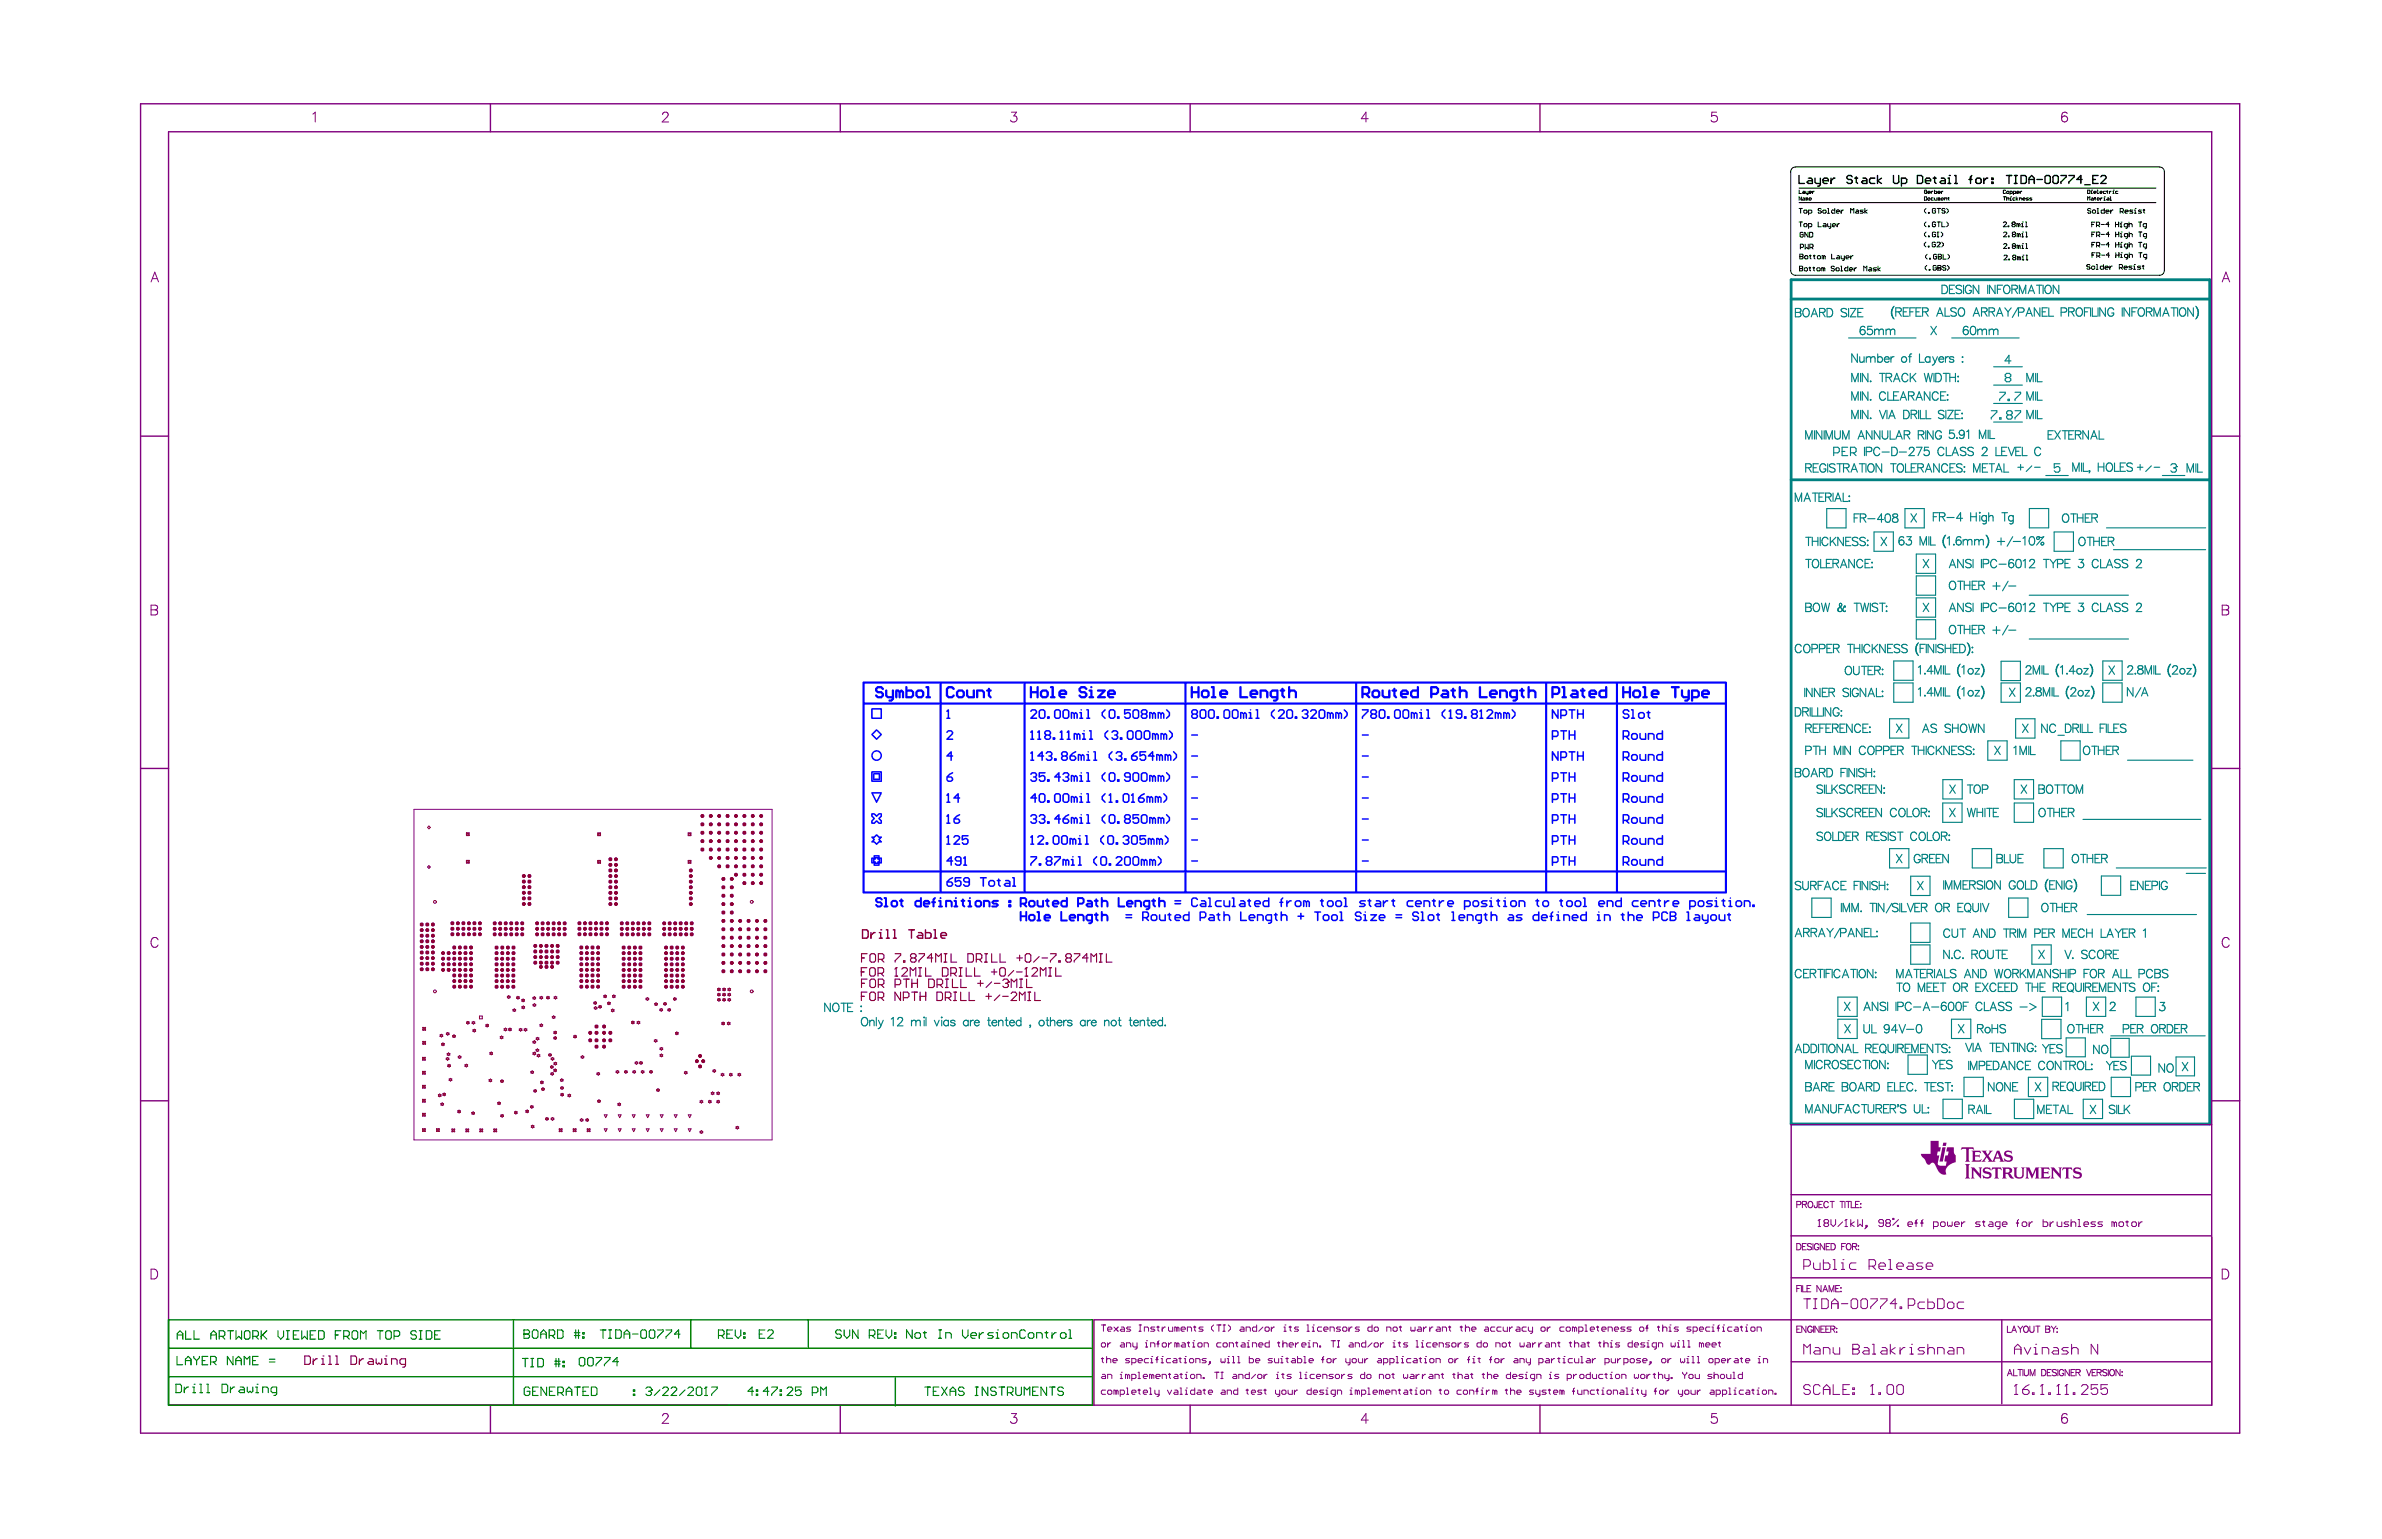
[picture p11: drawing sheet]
<svg xmlns="http://www.w3.org/2000/svg" width="432mm" height="279mm" viewBox="0 0 432 279" stroke-linecap="round" stroke-linejoin="round" font-family="sans-serif">
<g fill="none" stroke="#000" stroke-width=".18">
<path d="M324.9 30.5l.6-.2h66a.86 .86 0 0 1 .8 .8v17.9a.86 .86 0 0 1-.8 .9h-66a.86 .86 0 0 1-.9-.9v-17.9zM326.1 36.7h64.7M326.1 34.1h64.7M326.1 34.5v.6h.4M326.1 37.8h.6M326.4 37.8v.9M326.5 35.7v.6l-.4-.6v.6M326.8 34.7l.3 .1v.3h-.3l-.1-.1 .1-.1h.3M326.8 35.9l.3 .1v.3h-.3l-.1-.1 .1-.1h.3M327.1 38.1h.3l.2 .1v.3l-.2 .2h-.3l-.1-.2v-.3zM327.4 34.7l.1 .4h.3M327.6 36l.1-.1 .1 .1v.3"/>
<path d="M327.6 36l-.2-.1v.4M327.6 36v.3M327.8 34.7v.5l-.2 .1M327.9 38.7h.4l.1-.2v-.3l-.1-.1h-.4v.8M328 36.1h.4l-.1-.2-.3 .1v.2l.3 .1M328 34.9h.4l-.1-.2-.3 .1v.2l.3 .1M328.6 34.7v.4M328.9 34.7l-.3 .2M330.2 37.9l-.2-.1h-.3l-.1 .3 .1 .1h.3l.2 .3-.2 .2h-.3l-.1-.2M330.6 38.1h.3l.1 .1v.3l-.1 .2h-.3l-.2-.2v-.3zM331.3 38.7h.3M331.3 37.8h.2v.9"/>
<path d="M332.6 37.8v.9h-.4l-.2-.2v-.3l.2-.1h.4M332.9 38.4h.6l-.2-.3h-.3l-.1 .1v.3l.1 .2h.3M333.7 38.1v.6M334.2 38.1l-.5 .3M335.5 38.7v-.9l.3 .3 .2-.3v.9M336.5 38.1h.3l.1 .1v.5h-.4l-.2-.2 .2-.1h.4M337.8 38.1h-.5l-.1 .1 .1 .2h.3l.2 .1-.2 .2h-.4M338.1 37.8v.9M338.5 38.1l-.4 .3 .4 .3M348.9 35.7l.4 .1-.1 .5h-.3zM349.1 37.8l-.2 .3v.3l.2 .3M349.3 34.6l-.1-.1-.3 .1v.4l.3 .1 .1-.3h-.2"/>
<path d="M349.5 34.9h.4l-.1-.2-.3 .1 .1 .3h.2M349.6 35.9l.3 .1-.1 .3-.3-.1zM349.6 38.5h.1v.2h-.1zM350.1 34.7v.4M350.4 34.7l-.3 .2M350.5 35.9l-.4 .1 .1 .3h.3M350.7 35.9l.1 .4h.3v-.4M350.7 34.5v.6h.3l.1-.3-.4-.1M350.9 37.9l-.2-.1h-.3l-.1 .1v.6l.1 .2h.3l.2-.2v-.3h-.3M351.2 37.8h.5M351.3 34.9h.4l-.1-.2-.3 .1v.2l.3 .1M351.4 37.8v.9"/>
<path d="M351.5 36l-.2-.1v.4M351.5 36v.3M351.5 36l.1-.1 .1 .1v.3M351.9 36.1h.4l-.1-.2-.3 .1v.2l.3 .1M351.9 34.7v.4M352.2 34.7l-.3 .2M352.5 36.3v-.4l.4 .1v.3M352.6 37.9l-.1-.1h-.3l-.2 .3 .2 .1h.3l.1 .3-.1 .2h-.3l-.2-.2M352.9 37.8l.3 .3v.3l-.3 .3M353.1 35.9h.2M353.2 35.8l.1 .5M363.2 35.7h.4"/>
<path d="M363.4 35.7v.6M363.6 34.6l-.1-.1-.3 .1 .1 .5 .3-.1M363.8 36l.3-.1 .1 .4M363.8 35.7v.6M363.9 34.7l.3 .1-.1 .3-.3-.1zM364.4 35.9h.1v.4M364.4 36.3h.2M364.4 35.1l.4-.1-.1-.3h-.3v.6M364.5 35.7h.1M365 35.1l.4-.1-.1-.3h-.3v.6M365.3 35.9l-.4 .1 .1 .3h.3M365.5 35.7v.6"/>
<path d="M365.6 34.9h.4l-.1-.2-.3 .1 .1 .3h.2M365.8 35.9l-.3 .2 .3 .2M366.1 36.3v-.4l.4 .1v.3M366.2 34.7v.4M366.5 34.7l-.3 .2M366.7 36.1h.4l-.1-.2-.3 .1v.2l.3 .1M367.7 35.9l-.4 .1 .3 .1 .1 .1-.1 .1h-.3M368.3 35.9l-.4 .1 .4 .2-.4 .1M378.4 34.5l.4 .1-.1 .5h-.3zM378.4 36.3v-.6l.2 .2 .2-.2v.6M379 37.9l-.1-.1h-.3l-.2 .3 .2 .1h.3l.1 .3-.1 .2h-.3l-.2-.2M379.1 35.1h.2"/>
<path d="M379.1 34.7h.1v.4M379.2 34.5h.1M379.2 35.9l.3 .1v.3h-.3l-.1-.1 .1-.1h.3M379.4 38.1h.3l.2 .1v.3l-.2 .2h-.3l-.1-.2v-.3zM379.6 34.9h.4l-.1-.2-.3 .1 .1 .3h.2M379.7 35.9h.2M379.8 35.8l.1 .5M380.2 36.1h.4l-.1-.2-.3 .1v.2l.3 .1M380.2 35.1h.2M380.2 38.7h.3M380.2 37.8h.1v.9M380.2 34.5h.1v.6"/>
<path d="M380.7 34.9h.4l-.1-.2-.3 .1 .1 .3h.2M380.8 35.9v.4M381.1 35.9l-.3 .2M381.4 35.9h.1v.4M381.4 36.3h.2M381.5 37.8v.9h-.5l-.1-.2v-.3l.1-.1h.5M381.5 35.7h.1M381.7 34.7l-.4 .1 .1 .3h.3M381.7 38.4h.6l-.1-.3h-.3l-.2 .1v.3l.2 .2h.3M381.9 34.7h.2M382 35.9l.3 .1v.3h-.3l-.1-.1 .1-.1h.3M382 34.6l.1 .5"/>
<path d="M382.4 34.7v.4M382.5 36.3h.2M382.5 35.7h.1v.6M382.6 38.1v.6M382.7 34.7l-.3 .2M383 35.1h.2M383 34.7h.1v.4M383 38.1l-.4 .3M383.1 34.5h.1M383.9 34.7l-.4 .1 .1 .3h.3M384.3 38.4h.5l.1-.2v-.3l-.1-.1h-.5v.9M384.6 38.4l.3 .3"/>
<path d="M385.2 38.4h.6l-.2-.3h-.3l-.1 .1v.3l.1 .2h.3M386.6 38.1h-.4l-.1 .1 .5 .3-.1 .2h-.4M386.9 38.7h.3M386.9 38.1h.2v.6M387.1 37.8h.1M388.2 38.1h-.4l-.2 .1 .6 .3-.1 .2h-.5M388.5 38.1h.3M388.6 37.9v.6l.2 .2M326.1 40.3h.6M326.2 48.7h.1M326.2 48.3h.4l.2 .1-.2 .3 .2 .3-.2 .1h-.4zM326.2 48.7h.4"/>
<path d="M326.3 46.5h.1M326.3 46.1h.4l.2 .1-.2 .3 .2 .3-.2 .1h-.4zM326.3 46.5h.4M326.4 44.9h.4l.1-.2v-.3l-.1-.1h-.4v.8M326.4 40.3v.8M326.9 42.3l-.2-.2h-.2l-.2 .2v.5l.2 .2h.2l.2-.2v-.2h-.3M327.1 40.5h.3l.2 .2v.3l-.2 .1h-.3l-.1-.1v-.3zM327.1 46.5l.2-.1h.3l.1 .1v.3l-.1 .1h-.3l-.2-.1zM327.2 48.5h.3l.1 .2v.3l-.1 .1h-.3l-.1-.1v-.3zM327.2 44.3v.8l.3-.2 .3 .2v-.8M327.7 42.1v.9l-.5-.9v.9M327.9 41.1h.4l.1-.1v-.3l-.1-.2h-.4v.9"/>
<path d="M327.9 48.5h.3M328 46.4h.3M328 42.1h.5l.1 .2v.5l-.1 .2h-.5zM328.1 48.4v.6l.1 .1M328.1 44.9h.4l.2-.2v-.3l-.2-.1h-.4v.8M328.2 46.2v.6l.1 .1M328.4 44.9l.3 .2M328.7 48.5h.2M328.7 46.4h.3M328.8 48.4v.6l.1 .1M328.9 46.2v.6l.1 .1M329.4 48.7l.1-.2h.3l.1 .2v.3l-.1 .1h-.3l-.1-.1z"/>
<path d="M329.4 46.5l.2-.1h.3l.1 .1v.3l-.1 .1h-.3l-.2-.1zM329.6 40.3v.8h.6M330.5 48.7l-.3-.2v.6M330.5 48.7v.4M330.5 48.7l.2-.2 .1 .2v.4M330.6 40.5h.3l.1 .2v.4h-.4l-.2-.1 .2-.2h.4M330.6 46.5l-.3-.1v.5M330.6 46.5v.4M330.6 46.5l.1-.1 .2 .1v.4M331.3 40.5v.5l.2 .1h.4M331.9 40.5v.8l-.3 .1M332 46.1v.8h.6"/>
<path d="M332.2 40.8h.5l-.1-.3h-.3l-.1 .2v.3l.1 .1h.3M332.5 48.4l-.1-.1h-.3l-.1 .1 .1 .3h.3l.1 .1-.1 .3h-.3l-.1-.1M332.8 48.7l.2-.2h.3l.1 .2v.3l-.1 .1h-.3l-.2-.1zM333 40.5v.6M333 46.4h.3l.2 .1v.4h-.5l-.1-.1 .1-.1h.5M333.5 40.5l-.5 .3M333.7 49.1h.3M333.7 48.3h.1v.8M333.8 46.4v.4l.1 .1h.4M334.3 46.4v.7l-.3 .1M334.6 46.7h.6l-.1-.3h-.3l-.2 .1v.3l.2 .1h.3M335 48.3v.8h-.5l-.1-.1v-.3l.1-.2h.5"/>
<path d="M335.3 48.8h.5l-.1-.3h-.3l-.1 .2v.3l.1 .1h.3M335.5 46.4v.5M335.9 46.4l-.4 .3M336.1 48.5v.6M336.6 48.5l-.5 .3M337.8 49.1v-.8l.3 .2 .3-.2v.8M338.9 48.5h.2l.2 .2v.4h-.4l-.2-.1 .2-.2h.4M340.1 48.5h-.4l-.1 .2 .5 .3-.1 .1h-.4M340.4 48.3v.8M340.9 48.5l-.5 .3 .5 .3M349.1 43.9l-.3 .3v.3l.3 .3M349.1 40.3l-.2 .2v.3l.2 .3"/>
<path d="M349.1 42.1l-.2 .3v.3l.2 .2M349.3 48.1l-.3 .3v.3l.3 .3M349.4 46.1l-.3 .3v.3l.3 .3M349.6 44.6h.1v.2h-.1zM349.6 42.8h.1v.1h-.1zM349.6 41h.1v.1h-.1zM349.7 48.9h.2v.1h-.2zM349.8 46.8h.1v.2h-.1zM350.8 44.1l-.1-.2h-.3l-.1 .2v.5l.1 .2h.3l.1-.2v-.3h-.2M350.9 42.2l-.2-.1h-.3l-.1 .1v.6l.1 .1h.3l.2-.1v-.3h-.3M350.9 40.4l-.2-.1h-.3l-.1 .1v.6l.1 .1h.3l.2-.1v-.3h-.3M351 48.3l-.1-.2h-.3l-.2 .2v.6l.2 .1h.3l.1-.1v-.3h-.3"/>
<path d="M351.1 46.2l-.2-.1h-.3l-.1 .1v.6l.1 .2h.3l.2-.2v-.3h-.3M351.1 44.1l.2-.2h.3l.1 .2-.6 .7h.6M351.2 42.9h.2M351.2 40.3h.5M351.3 48.6h.1M351.3 48.1h.4l.2 .2-.2 .3 .2 .3-.2 .1h-.4zM351.3 48.6h.4M351.3 42.1h.1M351.3 42.1v.8M351.3 42.1l-.1 .1M351.4 46.5h.1M351.4 46.1h.4l.1 .1-.1 .3 .1 .3-.1 .2h-.4z"/>
<path d="M351.4 46.5h.4M351.4 40.3v.8M351.9 42.1l.3 .3v.3l-.3 .2M352 43.9l.3 .3v.3l-.3 .3M352 40.3v.8h.6M352.2 46.1v.9h.6M352.7 48.3l-.1-.2h-.3l-.1 .3 .1 .2h.3l.1 .3-.1 .1h-.3l-.1-.1M352.9 40.3l.3 .2v.3l-.3 .3M353 48.1l.3 .3v.3l-.3 .3M353.1 46.1l.3 .3v.3l-.3 .3M363.2 40.4l.1-.1h.3l.1 .1-.5 .7h.5M363.2 42.2l.1-.1h.3l.2 .1-.6 .7h.6"/>
<path d="M363.2 44.3l.1-.1h.3l.2 .1-.6 .7h.6M363.3 46.4l.1-.1h.3l.1 .1-.5 .7h.5M364 41h.2v.1h-.2zM364.1 42.8h.1v.1h-.1zM364.1 44.9h.1v.1h-.1zM364.1 47h.2v.1h-.2zM364.9 40.7l-.2 .1 .2 .3h.3l.1-.1-.1-.3M364.9 40.7l-.2-.2 .2-.2h.3l.1 .1-.1 .3M364.9 40.7h.3M364.9 42.5l-.1-.1 .1-.3h.3l.2 .1-.2 .3M364.9 42.5l-.1 .2 .1 .2h.3l.2-.1-.2-.3M364.9 44.6h.3"/>
<path d="M364.9 42.5h.3M364.9 44.6l-.1 .2 .1 .2h.3l.2-.1-.2-.3M364.9 44.6l-.1-.1 .1-.3h.3l.2 .1-.2 .3M365 46.7l-.1 .1 .1 .3h.3l.1-.1-.1-.3M365 46.7l-.1-.2 .1-.2h.3l.1 .1-.1 .3M365 46.7h.3M365.9 40.7l-.3-.2v.6M365.9 40.7v.4M365.9 40.7l.1-.2 .2 .2v.4M365.9 42.5l-.3-.1v.5M365.9 44.6l-.3-.1v.5M365.9 42.5v.4"/>
<path d="M365.9 44.6v.4M365.9 44.6l.2-.1 .1 .1v.4M365.9 42.5l.2-.1 .1 .1v.4M366 46.7l-.3-.2v.6M366 46.7v.4M366 46.7l.1-.2 .2 .2v.4M366.5 41.1h.2M366.5 40.5h.1v.6M366.5 42.9h.3M366.5 45h.3M366.5 44.5h.2v.5M366.5 42.4h.2v.5"/>
<path d="M366.6 46.5h.1v.6M366.6 47.1h.3M366.6 40.3h.1M366.7 44.2h.1M366.7 42.1h.1M366.7 46.3h.1M367.2 41.1h.3M367.2 40.3h.1v.8M367.2 42.1h.2v.8M367.2 42.9h.3M367.2 45h.3M367.2 44.2h.2v.8"/>
<path d="M367.3 47.1h.3M367.3 46.3h.1v.8M378.9 48.1l-.2-.1h-.3l-.1 .1 .1 .3h.3l.2 .1-.2 .3h-.3l-.1-.1M379.2 40.7h.3M379.2 42.5h.3M379.2 44.4h.3M379.2 46.3h.3M379.3 48.2h.3l.1 .2v.3l-.1 .1h-.3l-.1-.1v-.3zM379.8 40.3h-.6v.8M379.8 43.9h-.6v.9M379.8 42.1h-.6v.8M379.8 45.8h-.6v.9"/>
<path d="M380 48h.2v.8M380 48.8h.3M380 40.8h.5l.1-.1v-.3l-.1-.1h-.5v.8M380.1 44.5h.4l.1-.1v-.3l-.1-.2h-.4v.9M380.1 42.6h.4l.1-.1v-.3l-.1-.1h-.4v.8M380.1 46.4h.4l.2-.1v-.3l-.2-.2h-.4v.9M380.3 40.8l.3 .3M380.4 44.5l.2 .3M380.4 42.6l.2 .3M380.4 46.4l.3 .3M380.9 40.7h.6M380.9 42.5h.6"/>
<path d="M380.9 44.4h.6M381 46.3h.5M381.3 48v.8h-.4l-.2-.1v-.3l.2-.2h.4M381.6 48.5h.6l-.2-.3h-.3l-.1 .2v.3l.1 .1h.3M382.3 40.7h-.5l.4-.4v.8M382.4 42.5h-.6l.4-.4v.8M382.4 44.4h-.6l.4-.5v.9M382.4 46.3h-.6l.4-.5v.9M382.5 48.2v.6M382.9 48.2l-.4 .3M383.5 40.7h.6M383.5 40.3v.8"/>
<path d="M383.5 42.5h.6M383.5 44.4h.6M383.5 42.1v.8M383.5 43.9v.9M383.5 46.3h.6M383.5 45.8v.9M384.1 40.3v.8M384.1 42.1v.8M384.1 43.9v.9M384.1 45.8v.9M384.2 48.5h.4l.2-.1v-.3l-.2-.1h-.4v.8M384.4 40.6h.1v.5"/>
<path d="M384.4 41.1h.2M384.4 42.4h.1v.5M384.4 44.8h.3M384.4 44.2h.1v.6M384.4 42.9h.3M384.4 46.7h.3M384.4 46.1h.1v.6M384.5 48.5l.3 .3M384.5 40.3h.1M384.5 43.9h.1M384.5 42.1h.1M384.5 45.8h.1"/>
<path d="M385 48.5h.6l-.1-.3h-.3l-.2 .2v.3l.2 .1h.3M385.6 41.1h-.4l-.1-.1v-.3l.1-.1h.4v.7l-.2 .1M385.7 42.9h-.5l-.1-.1v-.3l.1-.1h.5v.7l-.3 .1M385.7 44.8h-.5l-.1-.1v-.3l.1-.2h.5v.8l-.3 .1M385.7 46.7h-.4l-.2-.2v-.2l.2-.2h.4v.7l-.3 .2M385.9 40.7l.2-.1h.3l.1 .1v.4M385.9 40.3v.8M386 42.5l.1-.1h.3l.1 .1v.4M386 44.4l.1-.2h.3l.1 .2v.4M386 42.1v.8M386 43.9v.9M386 46.3l.1-.2h.3l.2 .2v.4"/>
<path d="M386 45.8v.9M386.5 48.2h-.4l-.2 .2 .6 .3-.2 .1h-.4M386.8 48.2h.1v.6M386.8 48.8h.3M386.9 48h.1M387.7 40.3h.5M387.7 43.9h.6M387.7 42.1h.6M387.7 45.8h.6M387.9 40.3v.8M388 42.1v.8M388 43.9v.9"/>
<path d="M388 45.8v.9M388.1 48.2h-.5l-.1 .2 .6 .3-.2 .1h-.4M388.3 48.2h.3M388.5 48.1v.6l.1 .1M389.1 41.1h-.4l-.2-.1v-.3l.2-.1h.4v.7l-.3 .1M389.1 42.9h-.4l-.2-.1v-.3l.2-.1h.4v.7l-.3 .1M389.1 44.8h-.4l-.2-.1v-.3l.2-.2h.4v.8l-.3 .1M389.1 46.7h-.4l-.1-.2v-.2l.1-.2h.4v.7l-.2 .2"/>
</g>
<g fill="none" stroke="#000" stroke-width=".25">
<path d="M326.1 31.8v1.5h1M327.8 32.3h.5l.2 .2v.8h-.7l-.2-.3 .2-.2h.7M329 32.3v.7l.3 .3h.7M330 32.3v1.2l-.3 .2h-.2M330.5 32.8h.9v-.3l-.2-.2h-.5l-.2 .2v.5l.2 .3h.5M331.9 32.3v1M332.6 32.3h-.2l-.5 .5M335.8 32.1l-.3-.3h-.5l-.2 .3v.2l.2 .2h.5l.3 .3v.2l-.3 .3h-.5l-.2-.3M336.3 32.3h.4M336.5 32.1v.9l.2 .3M337.7 32.3h.5l.2 .2v.8h-.7l-.2-.3 .2-.2h.7M339.9 32.3h-.8l-.2 .2v.5l.2 .3h.8"/>
<path d="M340.3 31.8v1.5M341.1 32.3l-.8 .5 .8 .5M343.2 31.8v1.2l.3 .3h.5l.2-.3v-1.2M344.7 33.3h.7l.2-.3v-.5l-.2-.2h-.7v1.4M347.6 31.8h.7l.2 .3v.9l-.2 .3h-.7zM349 32.8h1v-.3l-.3-.2h-.4l-.3 .2v.5l.3 .3h.4M350.5 32.3h.4M350.7 32.1v.9l.2 .3M351.9 32.3h.5l.2 .2v.8h-.7l-.2-.3 .2-.2h.7M353.1 33.3h.5M353.1 32.3h.3v1M353.4 31.8h.1"/>
<path d="M354.3 33.3h.5M354.3 31.8h.3v1.5M357 32.5h.5M357.5 31.8l-.3 .3v1.2M358.4 32.3h.5l.2 .2v.5l-.2 .3h-.5l-.2-.3v-.5zM359.6 32.3v1M360.3 32.3h-.2l-.5 .5M361.1 33h.2v.3h-.2zM361.1 32.3h.2v.2h-.2zM363.7 31.8h1M364.2 31.8v1.5M365.2 33.3h.4"/>
<path d="M365.2 31.8h.4M365.4 31.8v1.5M366.4 31.8h.7l.2 .3v.9l-.2 .3h-.7zM367.8 32.5h1M367.8 33.3v-1l.5-.5 .5 .5v1M369.3 32.5h.9M370.9 31.8h.5l.3 .3v.9l-.3 .3h-.5l-.2-.3v-.9zM372.4 31.8h.5l.2 .3v.9l-.2 .3h-.5l-.3-.3v-.9zM373.6 31.8h1v.3l-1 .9v.3M375 31.8h1v.3l-1 .9v.3M377.4 32.5h-.9l.7-.7v1.5M377.9 33.5h1"/>
<path d="M379.4 32.5h.5M380.3 31.8h-.9v1.5h.9M380.8 32.1l.3-.3h.4l.3 .3v.2l-1 1h1"/>
</g>
<g fill="none" stroke="#008080" stroke-width=".2">
<path d="M325.5 55.9h.6l.3 .2 .1 .3-.4 .2a.4 .4 0 0 1 .4 .4 .4 .4 0 0 1-.4 .4h-.6zM325.5 56.6h.6M327 56.1a.56 .56 0 0 1 .6-.2 .56 .56 0 0 1 .4 .6v.4a.58 .58 0 0 1-.6 .6 .58 .58 0 0 1-.6-.6zM328.3 57.4l.6-1.5 .6 1.5M328.5 56.9h.8M329.8 56.6h.9l.2-.2-.1-.3-.3-.2h-.7v1.5M330.4 56.6l.5 .8M331.2 55.9h.5a.81 .81 0 0 1 .5 .8 .81 .81 0 0 1-.5 .7h-.5zM334.8 56.1a.57 .57 0 0 0-.6-.2 .57 .57 0 0 0-.5 .4l.2 .2 .7 .3 .2 .4a.67 .67 0 0 1-1.1 0M335.1 55.9v1.5M335.4 55.9h1l-1 1.5h1M336.8 56.6h.6"/>
<path d="M337.7 55.9h-.9v1.5h.9M338.1 59.4a.45 .45 0 0 0-.7-.2l-.1 .3-.1 .7M339.3 59.2h-.7l-.1 .6a.54 .54 0 0 1 .8 0 .54 .54 0 0 1-.1 .8 .54 .54 0 0 1-.7-.2M339.8 60l.4-.3h.3l.1 .3M339.8 59.7v1M340.6 60l.4-.3h.3l.1 1M340.6 60v.7M341.9 60l.4-.3h.3l.1 .3M341.9 59.7v1M342.7 60v.7M342.7 60l.4-.3h.3l.1 1M343.1 57.5l.1 .2"/>
<path d="M343.2 55.7l-.3 .8 .2 .9M343.2 55.7l-.1 .2a1.55 1.55 0 0 0 .1 1.8M343.2 57.7l.2 .1M343.4 55.5l-.2 .2M343.7 56.5h.8l.2-.2-.1-.3-.3-.2h-.6v1.5M344.2 56.5l.5 .8M345 56.5h.6M346 55.8h-1v1.5h1M346.2 56.5h.6M347.2 55.8h-1v1.5M347.3 56.5h.6M348.3 55.8h-1v1.5h1"/>
<path d="M348.5 56.5h.9l.1-.2v-.3l-.3-.2h-.7v1.5M349 56.5l.5 .8M350 59.2l1 1.5M351 59.2l-1 1.5M351.1 57.3l.6-1.5 .5 1.5M351.3 56.8h.7M352 51.7h.5a.81 .81 0 0 1 .6 .8 .81 .81 0 0 1-.6 .7h-.5zM352.6 55.8v1.5h.9M353.4 52.4h.6M354.3 51.7h-.9v1.5h.9M354.6 56a.57 .57 0 0 0-.5-.2 .57 .57 0 0 0-.5 .4l.2 .2 .7 .3 .1 .4a.67 .67 0 0 1-1 0M355.3 55.9a.76 .76 0 0 1 .9 .5 .76 .76 0 0 1-.5 .9 .79 .79 0 0 1-.7-.5 .79 .79 0 0 1 .3-.9z"/>
<path d="M355.6 51.9a.57 .57 0 0 0-.6-.2 .57 .57 0 0 0-.4 .4l.1 .2 .8 .3 .1 .4a.67 .67 0 0 1-1 0M355.9 51.7v1.5M356.8 59.4a.45 .45 0 0 0-.7-.2l-.1 .3-.1 .7M357.3 52.1a.56 .56 0 0 0-.6-.4 .56 .56 0 0 0-.4 .6v.4a.55 .55 0 0 0 .5 .5 .55 .55 0 0 0 .5-.5h-.3M357.4 59.2a.49 .49 0 0 1 .7 .3 .77 .77 0 0 1-.5 1.2 .97 .97 0 0 1-.2-1.5zM357.7 57.3l.6-1.5 .5 1.5M357.9 56.8h.7M358.5 60l.4-.3h.3l.1 .3M358.5 59.7v1M358.7 51.7v1.5l-1-1.5v1.5M359.2 56.5h.9l.1-.2-.1-.3-.2-.2h-.7v1.5M359.3 60l.4-.3h.3l.1 1"/>
<path d="M359.3 60v.7M359.7 56.5l.5 .8M360.3 51.7v1.5M360.6 56.5h.8l.2-.2-.1-.3-.3-.2h-.6v1.5M360.6 60l.3-.3h.4l.1 .3M360.6 59.7v1M361.1 56.5l.5 .8M361.4 60l.3-.3h.4l.1 1M361.4 60v.7M361.7 51.7v1.5l-1.1-1.5v1.5M361.9 57.3l.6-1.5 .6 1.5M362.1 52.4h.6"/>
<path d="M362.1 56.8h.8M363 51.7h-.9v1.5M363.4 55.8l.6 .7M363.5 51.8a.76 .76 0 0 1 .9 .5 .76 .76 0 0 1-.5 .9 .79 .79 0 0 1-.7-.5 .79 .79 0 0 1 .3-.9zM364 56.5v.8M364.6 55.8l-.6 .7M364.7 52.4h.9l.1-.3v-.2l-.3-.2h-.7v1.5M365.2 52.4l.5 .8M365.8 55.8l-1 1.8M365.9 56.6h.7a.4 .4 0 0 0 .3-.4 .4 .4 0 0 0-.3-.4h-.7v1.5M366.1 53.2v-1.5l.5 1.5 .6-1.5v1.5M367.3 57.3l.5-1.5 .6 1.5"/>
<path d="M367.5 56.8h.7M367.7 53.2l.5-1.5 .6 1.5M367.9 52.7h.7M369.2 51.7h1M369.7 51.7v1.5M369.8 55.8v1.5l-1-1.5v1.5M370.2 56.5h.6M370.4 51.7v1.5M370.8 51.9a.56 .56 0 0 1 .7-.2 .56 .56 0 0 1 .3 .6v.4a.58 .58 0 0 1-.5 .6 .58 .58 0 0 1-.6-.6zM371.1 55.8h-.9v1.5h.9M371.4 55.8v1.5h.9M373.2 51.7v1.5l-1-1.5v1.5"/>
<path d="M373.6 56.6h.7a.4 .4 0 0 0 .4-.4 .4 .4 0 0 0-.4-.4h-.7v1.5M375 56.5h.9l.1-.2-.1-.3-.3-.2h-.6v1.5M375.5 56.5l.5 .8M376.6 55.9a.76 .76 0 0 1 .9 .5 .76 .76 0 0 1-.4 .9 .79 .79 0 0 1-.8-.5 .79 .79 0 0 1 .3-.9zM377.9 56.5h.5M378.8 55.8h-.9v1.5M379 55.8v1.5M379.3 55.8v1.5h.9M380.3 55.8v1.5M381.7 55.8v1.5l-1.1-1.5v1.5M383.2 56.2a.56 .56 0 0 0-.7-.4 .56 .56 0 0 0-.4 .6v.4a.55 .55 0 0 0 .5 .5 .55 .55 0 0 0 .6-.5h-.4M384.7 55.8v1.5"/>
<path d="M386 55.8v1.5l-1-1.5v1.5M386.5 56.5h.5M387.4 55.8h-.9v1.5M387.9 55.9a.76 .76 0 0 1 .9 .5 .76 .76 0 0 1-.5 .9 .79 .79 0 0 1-.7-.5 .79 .79 0 0 1 .3-.9zM389.1 56.5h.9l.1-.2-.1-.3-.3-.2h-.6v1.5M389.6 56.5l.5 .8M390.4 57.3v-1.5l.6 1.5 .6-1.5v1.5M392 57.3l.6-1.5 .6 1.5M392.3 56.8h.7M393.6 55.8h1M394.1 55.8v1.5M394.8 55.8v1.5"/>
<path d="M395.4 55.9a.76 .76 0 0 1 .9 .5 .76 .76 0 0 1-.5 .9 .79 .79 0 0 1-.7-.5 .79 .79 0 0 1 .3-.9zM397.6 55.8v1.5l-1-1.5v1.5M398 55.5l.2 .2M398.2 57.7l-.2 .1M398.2 55.7l.3 .8-.3 1.2M398.2 55.7l.1 .2a1.56 1.56 0 0 1-.1 1.8M327.3 79.6v-1.5l.6 1.5 .6-1.5v1.5M328.9 78.1v1.5M330.3 78.1v1.5l-1.1-1.5v1.5M330.7 78.1v1.5M331 79.6v-1.5l.6 1.5 .6-1.5v1.5M332.6 78.1v1.1a.51 .51 0 0 0 .5 .4 .51 .51 0 0 0 .5-.4v-1.1"/>
<path d="M334 79.6v-1.5l.6 1.5 .6-1.5v1.5M335.1 61.3h12.2M335.7 69.2v-1.5l.6 1.5 .5-1.5v1.5M335.7 72.6v-1.6l.6 1.6 .5-1.6v1.6M335.7 75.9v-1.5l.6 1.5 .5-1.5v1.5M336.7 64.2v1.5l-1-1.5v1.5M336.8 79.6l.6-1.5 .6 1.5M337 79.1h.8M337.1 64.7l.1 .9 .4 .1 .3-.3M337.3 67.7v1.5M337.3 71v1.6M337.3 74.4v1.5"/>
<path d="M337.9 64.7v1M338.3 64.7v1M338.3 65l.4-.3 .3 .1 .1 .2M338.6 67.7v1.5l-1-1.5v1.5M338.6 71v1.6l-1-1.6v1.6M338.6 74.4v1.5l-1-1.5v1.5M339 69.1h.2zM339 75.8h.2zM339 72.5h.2zM339.1 65v.7M339.1 65l.4-.3 .3 .1 .1 .9M339.3 78.1v1.5l-1-1.5v1.5"/>
<path d="M340.4 64.2v1.5M340.4 64.9a.49 .49 0 0 1 .7-.1 .49 .49 0 0 1 0 .7 .49 .49 0 0 1-.7 0M340.7 67.7h1M340.7 74.4l.6 1.5 .6-1.5M340.8 78.1v1.5l-1-1.5v1.5M341.2 78.1v1.1a.51 .51 0 0 0 .5 .4 .51 .51 0 0 0 .5-.4v-1.1M341.2 67.7v1.5M341.6 65.1v.2a.47 .47 0 0 0 .3 .4 .47 .47 0 0 0 .6-.2M341.8 71.4a.56 .56 0 0 0-.6-.4 .56 .56 0 0 0-.5 .6v.4a.56 .56 0 0 0 .5 .6 .56 .56 0 0 0 .6-.4M341.8 64.8h.5l.2 .3h-.9zM341.9 68.4h.9l.1-.3-.1-.3-.2-.1h-.7v1.5M342.1 74.4v1.5"/>
<path d="M342.2 71v1.6h.9M342.4 75.9l.6-1.5 .5 1.5M342.4 68.4l.5 .8M342.6 75.4h.7M342.6 78.1v1.5h.9M342.8 64.7v1M343.3 71.8h.5M343.3 69.2l.5-1.5 .6 1.5M343.4 64.7a.49 .49 0 0 0-.6 .4M343.5 68.7h.7M343.7 79.6l.6-1.5 .5 1.5M343.9 79.1h.7"/>
<path d="M344.2 71h-.9v1.6h.9M344.5 72.6l.5-1.6 .6 1.6M344.7 72.1h.7M345.1 74.4h.5a.81 .81 0 0 1 .5 .8 .81 .81 0 0 1-.5 .7h-.5zM345.2 78.8h.9l.1-.3-.1-.3-.3-.1h-.6v1.5M345.7 78.8l.5 .8M345.9 68.1a.56 .56 0 0 0-.7-.4 .56 .56 0 0 0-.4 .6v.3a.56 .56 0 0 0 .4 .6 .56 .56 0 0 0 .7-.3M346 71.8l.8-.1 .2-.2-.1-.3-.3-.2h-.6v1.6M346 64.7h.5M346.3 67.7v1.5M346.4 75.1l.9-.1 .2-.2-.1-.3-.3-.1h-.7v1.5M346.5 71.8l.5 .8"/>
<path d="M346.5 64.2h-.2l-.1 .3v1.2M346.6 68.4l.7 .8M347 75.1l.5 .8M347.3 67.7l-1 1M347.3 72.6l.6-1.6 .6 1.6M347.5 72.1h.8M347.7 78.8h.9l.2-.3-.1-.3-.3-.1h-.7v1.5M347.8 74.4v1.5M348 64.2v1.5h.8M348.1 74.4v1.5h.9M348.2 78.8l.6 .8M348.8 67.7l.4 1.5 .4-1.5 .3 1.5 .4-1.5"/>
<path d="M349.1 78.1v1.5M349.2 74.4v1.5h.8M349.8 71v1.6l-1-1.6v1.6M349.9 64.7v1M349.9 64.9a.49 .49 0 0 0-.8-.1 .49 .49 0 0 0 0 .7 .49 .49 0 0 0 .8 0M350.3 64.7l.5 1M350.4 78.1v1.5l-1-1.5v1.5M350.6 67.7v1.5M350.8 65.7l-.2 .3-.3 .2M350.9 67.7h.5a.81 .81 0 0 1 .5 .8 .81 .81 0 0 1-.5 .7h-.5zM351.2 64.7l-.4 1M351.4 71.4a.56 .56 0 0 0-.7-.4 .56 .56 0 0 0-.4 .6v.4a.56 .56 0 0 0 .4 .6 .56 .56 0 0 0 .7-.4"/>
<path d="M351.5 65.1v.2a.47 .47 0 0 0 .3 .4 .47 .47 0 0 0 .5-.2M351.7 64.8h.5l.1 .3h-.8zM351.8 71.8h.6M351.9 78.5a.56 .56 0 0 0-.6-.4 .56 .56 0 0 0-.5 .6v.3a.55 .55 0 0 0 .6 .6 .55 .55 0 0 0 .5-.6h-.3M352.3 67.7h1M352.4 74.6a.57 .57 0 0 0-.6-.2 .57 .57 0 0 0-.4 .4l.1 .2 .8 .3 .1 .4a.67 .67 0 0 1-1 0M352.7 64.7v1M352.7 71h-.9v1.6h.9M352.7 74.4v1.5M352.8 67.7v1.5M353 71.6h.1zM353 72.5h.1z"/>
<path d="M353.1 74.4h1l-1 1.5h1M353.2 64.7a.49 .49 0 0 0-.5 .4M353.5 68.4h1M353.5 67.7v1.5M353.8 61.3h12.2M354.2 64.9a.46 .46 0 0 0-.8 0l.2 .2 .5 .2 .1 .2a.46 .46 0 0 1-.8 0M354.2 78h-.7l-.1 .6a.54 .54 0 0 1 .8 0 .54 .54 0 0 1-.1 .8 .54 .54 0 0 1-.8-.2M354.4 75.1h.6M354.5 67.7v1.5M354.7 79.4h.1zM355 68.2v.2zM355 69.1v.1z"/>
<path d="M355.4 74.4h-1v1.5h1M355.6 75.8h.2zM355.6 75h.2zM355.8 64.7v.1zM355.8 65.5v.2zM356.1 78.5a.72 .72 0 0 1-.6 1l-.3-.2M356.5 78.3l.4-.3v1.5M358.8 79.5v-1.5l.6 1.5 .6-1.5v1.5M360.4 78v1.5M360.7 78v1.5h.9M361 74.5h1v.2l-1 1v.3M361.4 76.5h5.2"/>
<path d="M361.4 73.2h5.2M361.4 69.8h5.2M361.4 66.5h5.2M362.5 75.7h.2v.3h-.2zM362.5 71.1h1v.3l-1 1v.2M363.7 68.5l-.2 .2v.3l.2 .2h.6l.2-.2v-.3l-.2-.2M363.7 68.5l-.2-.3v-.2l.2-.3h.6l.2 .3v.2l-.2 .3M363.7 68.5h.6M364 75.2l-.2-.2v-.3l.2-.2h.5l.3 .2v.3l-.3 .2M364 75.2l-.2 .3v.2l.2 .3h.5l.3-.3v-.2l-.3-.3M364 75.2h.5M364 72.4h.3v.2h-.3z"/>
<path d="M364.5 65.4h-1l.7-1v1.5M365.3 74.5h1v.2l-1 1v.3M365.3 71.1h1v.3l-1 1v.2M367.4 69.2v-1.5l.6 1.5 .6-1.5v1.5M367.4 72.6v-1.6l.6 1.6 .6-1.6v1.6M367.4 75.9v-1.5l.6 1.5 .6-1.5v1.5M369 67.7v1.5M369 71v1.6M369 74.4v1.5M369.3 67.7v1.5h.9M369.3 71v1.6h.9M369.3 74.4v1.5h.9"/>
<path d="M371.3 78.8h.6M372.2 78.1h-.9v1.5h.9M372.5 78.1l1 1.5M373.5 78.1l-1 1.5M373.8 78.1h1M374.3 78.1v1.5M375 78.8h.6M376 78.1h-1v1.5h1M376.2 78.8h.9l.1-.3v-.3l-.3-.1h-.7v1.5M376.7 78.8l.5 .8M378.6 78.1v1.5l-1-1.5v1.5M379 79.6l.6-1.5 .6 1.5"/>
<path d="M379.2 79.1h.7M380.5 78.1v1.5h.9M325.4 90.9v-1.5l.6 1.5 .6-1.5v1.5M327 90.9l.6-1.5 .6 1.5M327.2 90.4h.8M327.3 84.8l.9-.1 .1-.2v-.3l-.3-.1h-.7v1.5M327.3 97.4h1M327.8 97.4v1.5M327.8 84.8l.5 .8M328.5 97.4v1.5M328.5 98.1h1M328.5 89.4h1.1"/>
<path d="M328.7 84.8h.6M329.1 89.4v1.5M329.5 97.4v1.5M329.6 84.1h-.9v1.5h.9M329.7 90.1h.6M330 97.4v1.5M330.7 89.4h-1v1.5h1M330.9 90.1h.9l.1-.3v-.3l-.3-.1h-.7v1.5M331 84.5a.56 .56 0 0 0-.7-.4 .56 .56 0 0 0-.4 .6v.3a.55 .55 0 0 0 .5 .6 .55 .55 0 0 0 .6-.6h-.4M331.1 92.2h3.5v3.5h-3.5zM331.3 84.1v1.5M331.4 97.8a.56 .56 0 0 0-.7-.4 .56 .56 0 0 0-.4 .6v.4a.56 .56 0 0 0 .4 .5 .56 .56 0 0 0 .7-.3"/>
<path d="M331.4 90.1l.5 .8M331.8 97.4v1.5M332.2 98.1l.6 .8M332.3 89.4v1.5M332.4 82.1h.8l.2-.2v-.6l-.2-.2h-.8v1.5M332.6 90.9l.6-1.5 .6 1.5M332.7 84.3a.57 .57 0 0 0-.6-.2 .57 .57 0 0 0-.5 .4l.2 .2 .7 .3 .2 .4a.67 .67 0 0 1-1.1 0M332.8 97.4l-1 1M332.8 90.4h.8M333 84.1h1M333.5 84.1v1.5M333.9 81.9h.5"/>
<path d="M334.1 89.4v1.5h.9M334.2 97.4v1.5l-1-1.5v1.5M334.2 84.8l.9-.1 .1-.2-.1-.3-.3-.1h-.6v1.5M334.6 98.1h.6M334.7 84.8l.5 .8M334.9 81.1h-1v1.5h1M335.2 89.9v.2zM335.2 90.8v.1zM335.4 82.1h.8l.3-.2v-.6l-.3-.2h-.8v1.5M335.5 97.4h-.9v1.5h.9M335.5 85.6l.6-1.5 .6 1.5M335.8 85.1h.7"/>
<path d="M336 82.1l.5 .5M336.1 93.9h.6M336.8 97.6a.57 .57 0 0 0-.6-.2 .57 .57 0 0 0-.4 .4l.1 .2 .8 .3 .1 .4a.67 .67 0 0 1-1 0M337.1 84.1h1M337.1 93.2h-1v1.5M337.2 93.9l.9-.1 .1-.2v-.3l-.3-.1h-.7v1.5M337.6 84.1v1.5M337.7 93.9l.5 .8M338 81.1v1.5M338.2 97.6a.57 .57 0 0 0-.6-.2 .57 .57 0 0 0-.5 .4l.2 .2 .7 .3 .2 .4a.67 .67 0 0 1-1.1 0M338.3 84.1v1.5M338.3 81.9h.7a.4 .4 0 0 0 .3-.4 .4 .4 0 0 0-.3-.4h-.7v1.5"/>
<path d="M338.5 98h.1zM338.5 98.9h.1zM338.6 94.1h1.3M338.9 84.2a.76 .76 0 0 1 .9 .5 .76 .76 0 0 1-.5 .9 .79 .79 0 0 1-.8-.6 .79 .79 0 0 1 .4-.8zM339.7 96.5h3.5v3.5h-3.5zM340.7 81.5a.56 .56 0 0 0-.6-.4 .56 .56 0 0 0-.4 .6v.3a.56 .56 0 0 0 .4 .6 .56 .56 0 0 0 .6-.3M341 97.4l1 1.5M341.1 84.1v1.5l-1-1.5v1.5M341.2 82h1.3M341.4 94.2h-1.1l.8-1v1.5M341.9 93.3a.49 .49 0 0 1 .7 .2 .77 .77 0 0 1-.5 1.2 .97 .97 0 0 1-.2-1.4zM342 97.4l-1 1.5"/>
<path d="M342.7 84.1h1M342.9 81.1h.5a.81 .81 0 0 1 .6 .8 .81 .81 0 0 1-.6 .7h-.5zM343.2 93.3a.31 .31 0 0 0 .1 .5 .55 .55 0 0 1 .7 .2 .55 .55 0 0 1-.1 .6l-.5 .1a.44 .44 0 0 1-.4-.5 .44 .44 0 0 1 .5-.4h.3a.31 .31 0 0 0 .1-.5zM343.2 84.1v1.5M344.1 84.3a.56 .56 0 0 1 .6-.2 .56 .56 0 0 1 .4 .6v.3a.58 .58 0 0 1-.6 .6 .58 .58 0 0 1-.6-.6zM344.3 82h1.3M345.1 97.5a.45 .45 0 0 0-.6-.1l-.2 .2-.1 .7M345.3 92.2h3.5v3.5h-3.5zM345.4 84.1v1.5h.9M345.7 97.3h.8l-.5 .6a.51 .51 0 0 1 .4 .8 .51 .51 0 0 1-.9-.2M346.1 81.5l.3-.4 .5 .1a.47 .47 0 0 1-.1 .7l-.8 .7h1.1M346.4 93.1l1 1.6"/>
<path d="M346.5 84.8h.5M347.4 81.1h1l-.7 1.5M347.4 84.1h-.9v1.5h.9M347.4 93.1l-1 1.6M347.7 84.8l.8-.1 .2-.2-.1-.3-.3-.1h-.6v1.5M348.1 98.8v-1.5l.5 1.5 .6-1.5v1.5M348.2 84.8l.5 .8M349 85.6l.6-1.5 .6 1.5M349.2 85.1h.8M349.6 81.1h-.7l-.1 .6a.54 .54 0 0 1 .8 0 .54 .54 0 0 1-.1 .8 .54 .54 0 0 1-.8-.2M349.7 97.3v1.5M350 97.3v1.5h.8"/>
<path d="M350.5 93.7h.5M351.4 93h-.9v1.5M351.5 84.1v1.5l-1-1.5v1.5M351.6 93.7l.8-.1 .2-.2-.1-.3-.3-.1h-.6v1.5M352.1 93.7l.5 .8M352.4 81.5a.56 .56 0 0 0-.7-.4 .56 .56 0 0 0-.4 .6v.3a.56 .56 0 0 0 .4 .6 .56 .56 0 0 0 .7-.3M352.6 97.2l-.2 .2a1.56 1.56 0 0 0 .2 1.8M352.6 97.2l-.3 .8 .3 1.2M352.6 99.2l.1 .1M352.7 97l-.1 .2M352.8 81.1v1.5h.9M352.9 93.8h1.3"/>
<path d="M353 97.6l.4-.3v1.5M353 84.5a.56 .56 0 0 0-.6-.4 .56 .56 0 0 0-.4 .6v.3a.56 .56 0 0 0 .4 .6 .56 .56 0 0 0 .6-.4M353.5 84.8h.6M353.8 82.6l.6-1.5 .6 1.5M354.1 82.1h.7M354.2 98.7v.1zM354.4 84.1h-.9v1.5h.9M355.5 97.5a.45 .45 0 0 0-.7-.1l-.1 .2-.1 .7M355.7 84.3a.57 .57 0 0 0-.6-.2 .57 .57 0 0 0-.4 .4l.1 .2 .7 .3 .2 .4a.67 .67 0 0 1-1 0M355.8 94h-1.1l.7-1v1.5M355.9 97.8v1M355.9 98.1l.3-.3 .4 .1 .1 .2"/>
<path d="M356 85.5h.2zM356 84.7h.2zM356.4 81.3a.57 .57 0 0 0-.6-.2 .57 .57 0 0 0-.4 .4l.1 .2 .7 .3 .2 .4a.67 .67 0 0 1-1 0M356.7 98.1l.3-.3 .4 .1 .1 .9M356.7 98.1v.7M357.2 93v1.5M357.2 93.7h1M357.7 81.3a.57 .57 0 0 0-.5-.2 .57 .57 0 0 0-.5 .4l.2 .2 .7 .3 .1 .4a.67 .67 0 0 1-1 0M357.8 85.6v-1.5l.5 1.5 .6-1.5v1.5M357.9 97.8v1M357.9 98.1l.4-.3 .4 .1v.2M358.2 93v1.5"/>
<path d="M358.7 98.1l.4-.3 .4 .1v.9M358.7 98.1v.7M358.9 92.9v.1zM358.9 93.5v1M359.3 81.5l.3-.4 .5 .1a.47 .47 0 0 1-.1 .7l-.7 .7h1M359.4 84.8h.5M360 97l.2 .2M360.1 93.5v1.1a.4 .4 0 0 1-.2 .4 .4 .4 0 0 1-.5-.1M360.1 93.7a.49 .49 0 0 0-.7-.1 .49 .49 0 0 0 0 .7 .49 .49 0 0 0 .7 0M360.2 97.2l.3 .8-.3 1.2M360.2 97.2l.1 .2a1.56 1.56 0 0 1-.1 1.8M360.2 99.2l-.2 .1"/>
<path d="M360.3 84.1h-.9v1.5h.9M360.5 93.8l.4-.3h.3l.1 1M360.5 93v1.5M360.6 84.1h1M361.1 84.1v1.5M361.8 85.6l.5-1.5 .6 1.5M361.8 81.1v1.5h.9M362 85.1h.7M362.1 98.2h1.3M362.7 97.5v1.3M362.9 81.8h.5M362.9 93h1"/>
<path d="M363.3 84.1v1.5h.8M363.4 93v1.5M363.8 81.1h-.9v1.5h.9M364.1 81.1l.5 1.5 .6-1.5M364.9 97.3l-1.1 1.7M365 93.7a.49 .49 0 0 0-.8-.1 .49 .49 0 0 0 0 .7 .49 .49 0 0 0 .8 0M365 93.5v1.1a.4 .4 0 0 1-.3 .4 .4 .4 0 0 1-.4-.1M365 98.2h1.3M365.4 81.8h.6M365.8 84.7h1M366.3 84.2v1M366.3 81.1h-.9v1.5h.9"/>
<path d="M366.6 81.1v1.5h.9M366.7 97.6l.4-.3v1.5M367.9 92.2h3.5v3.5h-3.5zM368 97.4a.49 .49 0 0 1 .8 .2 .77 .77 0 0 1-.5 1.2 .97 .97 0 0 1-.3-1.4zM368.3 84.5l-1 1M368.8 84.7h1M369.5 97.3l.4 .2 .6-.2-1.3 1.5M369.9 81.5a.56 .56 0 0 0-.6-.4 .56 .56 0 0 0-.5 .6v.3a.56 .56 0 0 0 .5 .6 .56 .56 0 0 0 .6-.3M370.9 86.2h4M372.4 96.5h3.5v3.5h-3.5zM373.4 84.1h-1v.7l.7-.2 .3 .2v.6l-.3 .2h-.5l-.2-.2M374 93.4a.56 .56 0 0 1 .7-.2 .56 .56 0 0 1 .3 .6v.3a.58 .58 0 0 1-.6 .6 .58 .58 0 0 1-.5-.6z"/>
<path d="M375.4 93.2h1M375.7 85.5v-1.6l.6 1.6 .6-1.6v1.6M375.9 93.2v1.5M376.6 93.2v1.5M376.6 93.9h1M377 97.6a.56 .56 0 0 1 .6-.2 .56 .56 0 0 1 .4 .6v.4a.58 .58 0 0 1-.6 .6 .58 .58 0 0 1-.6-.6zM377.3 83.9v1.6M377.6 93.2v1.5M377.7 83.9v1.6h.8M378 93.9h.6M378.3 97.4h1.1M378.7 85.4h.1z"/>
<path d="M378.8 85.4l-.1 .4M378.9 97.4v1.5M378.9 93.2h-.9v1.5h.9M379.2 93.9l.9-.1 .1-.2-.1-.3-.2-.1h-.7v1.5M379.5 98.1h1.1M379.5 97.4v1.5M379.7 93.9l.5 .8M380.4 83.9v1.6M380.4 84.7h1M380.6 97.4v1.5M381 98.1h.6M381.4 83.9v1.6"/>
<path d="M381.9 95.7h17.9M381.9 97.4h-.9v1.5h.9M382.1 84a.76 .76 0 0 1 .9 .5 .76 .76 0 0 1-.5 1 .79 .79 0 0 1-.7-.6 .79 .79 0 0 1 .3-.9zM382.2 98.1h.8l.2-.2-.1-.3-.3-.2h-.6v1.5M382.7 98.1l.5 .8M383.1 99.7h16.7M383.3 83.9v1.6h.9M384.3 84.7h.6M385.3 83.9h-1v1.6h1M386.6 84.2a.57 .57 0 0 0-.6-.3 .57 .57 0 0 0-.5 .4l.2 .2 .7 .3 .2 .4a.67 .67 0 0 1-1.1 0M387.4 84.7h1.1M388 84.2v1"/>
<path d="M390 84.5l-1 1M390.5 84.7h1M392 86.2h4.1M393.5 84.3l.3-.2h.5l.2 .2v.3M394 84.8h.3M394.3 84.8l.2 .3v.3l-.2 .2h-.5l-.3-.2M394.5 84.6h.1M394.5 84.6l-.2 .2M396.5 85.6v-1.5l.5 1.5 .6-1.5v1.5M398.1 84.1v1.5M398.4 84.1v1.5h.8M326.5 117.2a.56 .56 0 0 0-.6-.4 .56 .56 0 0 0-.5 .6v.4a.56 .56 0 0 0 .5 .6 .56 .56 0 0 0 .6-.4"/>
<path d="M327.1 117a.56 .56 0 0 1 .6-.2 .56 .56 0 0 1 .4 .6v.4a.58 .58 0 0 1-.6 .6 .58 .58 0 0 1-.6-.6zM327.3 109.4h.7l.3 .1v.3l-.3 .3a.4 .4 0 0 1 .4 .4 .4 .4 0 0 1-.4 .4h-.7zM327.3 110.1h.7M327.3 101.4h1M327.8 101.4v1.5M328.5 117.6h.6a.4 .4 0 0 0 .4-.4 .4 .4 0 0 0-.4-.4h-.6v1.5M328.7 101.6a.56 .56 0 0 1 .6-.2 .56 .56 0 0 1 .4 .6v.4a.58 .58 0 0 1-.6 .6 .58 .58 0 0 1-.6-.6zM329 109.4a.76 .76 0 0 1 .9 .6 .76 .76 0 0 1-.5 .9 .79 .79 0 0 1-.7-.6 .79 .79 0 0 1 .3-.9zM329.8 117.6h.7a.4 .4 0 0 0 .3-.4 .4 .4 0 0 0-.3-.4h-.7v1.5M330 101.4v1.5h.9M330.2 109.4l.4 1.5 .3-1.5 .4 1.5 .4-1.5M331.1 102.2h.6"/>
<path d="M331.2 117.6h.6M332 101.4h-.9v1.5h.9M332.1 116.8h-.9v1.5h.9M332.3 102.2l.8-.1 .2-.2-.1-.3-.3-.2h-.6v1.5M332.4 117.6l.8-.1 .2-.2-.1-.3-.3-.2h-.6v1.5M332.8 102.2l.5 .7M332.9 117.6l.5 .7M333.4 109.7l.3-.3a.31 .31 0 0 1 .1 .5l-.6 .6v.3l.2 .1M333.4 109.7l.1 .2a1.57 1.57 0 0 0 .9 1M333.4 110.2a.41 .41 0 0 0-.2 .3 .41 .41 0 0 0 .2 .4M333.4 109.7l1 1.2M333.6 102.9l.6-1.5 .6 1.5"/>
<path d="M333.8 102.4h.8M334.5 109.9v.2v-.2h-.2l-.2 .6a.61 .61 0 0 1-.7 .4M334.5 110.7l-.1 .2M334.9 116.8h1M335.4 116.8v1.5M336.1 109.4h1M336.1 116.8v1.5M336.1 117.6h1M336.2 101.4v1.5l-1.1-1.5v1.5M336.6 109.4v1.5M337.1 116.8v1.5M337.3 109.4l.4 1.5 .3-1.5 .4 1.5 .3-1.5"/>
<path d="M337.6 116.8v1.5M337.7 101.8a.56 .56 0 0 0-.7-.4 .56 .56 0 0 0-.4 .6v.4a.56 .56 0 0 0 .4 .6 .56 .56 0 0 0 .7-.4M338.1 102.2h.6M339 117.2a.56 .56 0 0 0-.7-.4 .56 .56 0 0 0-.4 .6v.4a.56 .56 0 0 0 .4 .6 .56 .56 0 0 0 .7-.4M339 101.4h-.9v1.5h.9M339 109.4v1.5M339.4 101.9v.2zM339.4 102.8v.1zM339.4 116.8v1.5M339.7 117.5l.7 .8M340.4 109.6a.57 .57 0 0 0-.6-.3 .57 .57 0 0 0-.4 .4l.1 .2 .7 .3 .2 .5a.67 .67 0 0 1-1 0M340.4 116.8l-1 1"/>
<path d="M340.7 109.4h1M341.2 109.4v1.5M341.8 116.8v1.5l-1.1-1.5v1.5M342 109.9v.1zM342 110.7v.2zM342.2 117.6h.6M343.1 116.8h-.9v1.5h.9M343.3 119.8h3.5v3.5h-3.5zM344.4 117a.57 .57 0 0 0-.6-.2 .57 .57 0 0 0-.4 .4l.1 .2 .7 .3 .2 .4a.67 .67 0 0 1-1 0M345.7 117a.57 .57 0 0 0-.5-.2 .57 .57 0 0 0-.5 .4l.2 .2 .7 .3 .1 .4a.67 .67 0 0 1-1 0M347.4 100.5h3.5v3.5h-3.5zM347.4 104.4h3.5v3.5h-3.5z"/>
<path d="M347.4 108.4h3.5v3.5h-3.5zM347.4 112.4h3.5v3.5h-3.5zM347.6 116.7l-.1 .2a1.56 1.56 0 0 0 .1 1.8M347.6 116.7l-.3 .9 .3 1.1M347.6 118.7l.2 .2M347.8 116.5l-.2 .2M348.1 117.6h.6M348.6 109.4l1 1.5M348.6 101.4l1 1.5M349 116.8h-.9v1.5M349.2 116.8v1.5M349.6 109.4l-1 1.5"/>
<path d="M349.6 101.4l-1 1.5M350.5 116.8v1.5l-1-1.5v1.5M350.9 116.8v1.5M352.3 117a.57 .57 0 0 0-.6-.2 .57 .57 0 0 0-.4 .4l.1 .2 .7 .3 .2 .4a.67 .67 0 0 1-1 0M352.6 116.8v1.5M352.6 117.6h1M353.4 110.9l.5-1.5 .6 1.5M353.4 102.9l.5-1.5 .6 1.5M353.5 105.6a.56 .56 0 0 1 .7-.2 .56 .56 0 0 1 .3 .6v.3a.58 .58 0 0 1-.6 .6 .58 .58 0 0 1-.5-.6zM353.5 113.6a.56 .56 0 0 1 .7-.2 .56 .56 0 0 1 .3 .6v.3a.58 .58 0 0 1-.6 .6 .58 .58 0 0 1-.5-.6zM353.6 102.4h.7M353.6 110.4h.7"/>
<path d="M353.6 116.8v1.5M354.1 117.6h.5M354.9 113.4h1M354.9 105.4h1M355 116.8h-.9v1.5h.9M355.2 116.8h.6a.81 .81 0 0 1 .5 .8 .81 .81 0 0 1-.5 .7h-.6zM355.4 105.4v1.5M355.4 113.4v1.5M355.9 101.4v1.5l-1-1.5v1.5M355.9 109.4v1.5l-1-1.5v1.5M356.1 105.4v1.5M356.1 113.4v1.5"/>
<path d="M356.1 114.1h1M356.1 106.1h1M356.6 116.5l.1 .2M356.7 116.7l.3 .9-.3 1.1M356.7 118.7l-.1 .2M356.7 116.7l.2 .2a1.56 1.56 0 0 1-.2 1.8M357.1 105.4v1.5M357.1 113.4v1.5M357.3 101.6a.57 .57 0 0 0-.5-.2 .57 .57 0 0 0-.5 .4l.2 .2 .7 .3 .1 .4a.67 .67 0 0 1-1 0M357.3 109.6a.57 .57 0 0 0-.5-.3 .57 .57 0 0 0-.5 .4l.2 .2 .7 .3 .1 .5a.67 .67 0 0 1-1 0M357.5 114.1h.6M357.5 106.1h.6"/>
<path d="M357.6 118.2v.1zM357.6 117.3v.2zM357.7 101.4v1.5M357.7 109.4v1.5M358.5 105.4h-1v1.5h1M358.5 113.4h-1v1.5h1M358.7 114.1l.9-.1 .1-.2-.1-.3-.2-.1h-.7v1.5M358.7 106.1l.9-.1 .1-.2-.1-.3-.2-.1h-.7v1.5M359.2 101.4v1.5M359.2 109.4v1.5M359.2 114.1l.5 .8M359.2 106.1l.5 .8"/>
<path d="M359.5 102.2h.7a.4 .4 0 0 0 .3-.4 .4 .4 0 0 0-.3-.4h-.7v1.5M359.5 110.2h.7a.4 .4 0 0 0 .3-.4 .4 .4 0 0 0-.3-.4h-.7v1.5M361.3 114.3h1.3M361.3 106.3h1.3M361.9 105.6v1.3M361.9 113.6v1.3M361.9 101.8a.56 .56 0 0 0-.6-.4 .56 .56 0 0 0-.4 .6v.4a.56 .56 0 0 0 .4 .6 .56 .56 0 0 0 .6-.4M361.9 109.7a.56 .56 0 0 0-.6-.3 .56 .56 0 0 0-.4 .5v.4a.56 .56 0 0 0 .4 .6 .56 .56 0 0 0 .6-.4M362.4 110.2h1.3M362.4 102.3h1.3M362.8 119.9h3.5v3.5h-3.5zM364 113.4l-1 1.7"/>
<path d="M364 105.4l-1 1.7M364.1 114.3h1.3M364.1 106.3h1.3M365 101.6a.45 .45 0 0 0-.7-.1l-.1 .2-.1 .7M365 109.6a.45 .45 0 0 0-.7-.2l-.1 .3-.1 .7M365.6 101.5a.49 .49 0 0 1 .7 .2 .77 .77 0 0 1-.5 1.2 .97 .97 0 0 1-.2-1.4zM365.6 109.4a.49 .49 0 0 1 .7 .3 .77 .77 0 0 1-.5 1.2 .97 .97 0 0 1-.2-1.5zM366.8 109.7l.3-.3v1.5M366.8 101.7l.3-.3v1.5M367.8 115.9h18M367.8 107.9h18M367.9 109.7l.3-.3 .5 .1a.47 .47 0 0 1-.1 .7l-.7 .7h1"/>
<path d="M367.9 101.8l.3-.4 .5 .2a.47 .47 0 0 1-.1 .6l-.7 .7h1M370.4 109.4h1M370.4 101.4h1M370.9 101.4v1.5M370.9 109.4v1.5M371.6 109.4l.6 .7M371.6 101.4l.6 .8M372.2 102.2v.7M372.2 110.1v.8M372.8 109.4l-.6 .7M372.8 101.4l-.6 .8M373 110.2h.6a.4 .4 0 0 0 .4-.4 .4 .4 0 0 0-.4-.4h-.6v1.5"/>
<path d="M373 102.2h.6a.4 .4 0 0 0 .4-.4 .4 .4 0 0 0-.4-.4h-.6v1.5M374.3 110.1h.6M374.3 102.2h.6M375.3 101.4h-1v1.5h1M375.3 109.4h-1v1.5h1M376.9 101.4h.8l-.5 .6a.51 .51 0 0 1 .4 .8 .51 .51 0 0 1-.9-.1M376.9 109.4h.8l-.5 .5a.51 .51 0 0 1 .4 .9 .51 .51 0 0 1-.9-.2M380.4 101.8a.56 .56 0 0 0-.7-.4 .56 .56 0 0 0-.4 .6v.4a.56 .56 0 0 0 .4 .6 .56 .56 0 0 0 .7-.4M380.4 109.7a.56 .56 0 0 0-.7-.3 .56 .56 0 0 0-.4 .5v.4a.56 .56 0 0 0 .4 .6 .56 .56 0 0 0 .7-.4M380.8 109.4v1.5h.9M380.8 101.4v1.5h.9M381.2 119.8h3.5v3.5h-3.5z"/>
<path d="M381.8 110.9l.6-1.5 .6 1.5M381.8 102.9l.6-1.5 .6 1.5M382 102.4h.8M382 110.4h.8M384.4 101.6a.57 .57 0 0 0-.6-.2 .57 .57 0 0 0-.5 .4l.2 .2 .7 .3 .2 .4a.67 .67 0 0 1-1.1 0M384.4 109.6a.57 .57 0 0 0-.6-.3 .57 .57 0 0 0-.5 .4l.2 .2 .7 .3 .2 .5a.67 .67 0 0 1-1.1 0M385.7 101.6a.57 .57 0 0 0-.5-.2 .57 .57 0 0 0-.5 .4l.1 .2 .8 .3 .1 .4a.67 .67 0 0 1-1 0M385.7 109.6a.57 .57 0 0 0-.5-.3 .57 .57 0 0 0-.5 .4l.1 .2 .8 .3 .1 .5a.67 .67 0 0 1-1 0M387.3 109.7l.3-.3 .5 .1a.47 .47 0 0 1-.1 .7l-.8 .7h1.1M387.3 101.8l.3-.4 .5 .2a.47 .47 0 0 1-.1 .6l-.8 .7h1.1M325.4 128.3h.5a.81 .81 0 0 1 .6 .8 .81 .81 0 0 1-.6 .7h-.5zM325.4 139.3h.7l.3 .2v.3l-.3 .3a.4 .4 0 0 1 .4 .4 .4 .4 0 0 1-.4 .4h-.7z"/>
<path d="M326.8 129h.9l.1-.2-.1-.3-.3-.2h-.6v1.5M327.1 139.4a.76 .76 0 0 1 .9 .5 .76 .76 0 0 1-.5 1 .79 .79 0 0 1-.7-.6 .79 .79 0 0 1 .3-.9zM327.2 124.8v1.5M327.3 129l.5 .8M327.3 132l.9-.1 .1-.2v-.3l-.3-.1h-.7v1.5M327.3 136.1h.7a.4 .4 0 0 0 .4-.4 .4 .4 0 0 0-.4-.4h-.7v1.5M327.8 132l.5 .8M328.1 128.3v1.5M328.5 128.3v1.5h.8M328.5 124.8v1.5l-1-1.5v1.5M328.7 132h.6M328.7 135.3h1"/>
<path d="M329.2 135.3v1.5M329.5 128.3v1.5h.9M329.6 131.3h-.9v1.5h.9M329.9 132h.6M329.9 135.3v1.5M329.9 136h1M329.9 124.8v1.5l-1-1.5v1.5M330.3 125.5h.6M330.5 128.3v1.5M330.8 131.3h-.9v1.5M330.9 135.3v1.5M331 132h.6"/>
<path d="M331.2 139.3h.5a.81 .81 0 0 1 .5 .8 .81 .81 0 0 1-.5 .8h-.5zM331.3 124.8h-1v1.5h1M331.5 125.5l.9-.1 .2-.2-.1-.3-.3-.1h-.7v1.5M331.9 128.3v1.5l-1-1.5v1.5M331.9 131.3h-.9v1.5h.9M332 125.5l.6 .8M332.2 132l.9-.1 .1-.2-.1-.3-.3-.1h-.6v1.5M332.5 136.8v-1.5l.6 1.5 .6-1.5v1.5M332.7 132l.5 .8M333.4 128.7a.56 .56 0 0 0-.7-.4 .56 .56 0 0 0-.4 .6v.4a.55 .55 0 0 0 .5 .6 .55 .55 0 0 0 .6-.6h-.4M333.5 132h.6M333.8 128.8v.2z"/>
<path d="M333.8 129.7v.1zM334.1 135.3v1.5M334.5 131.3h-1v1.5h1M334.6 121a.56 .56 0 0 1 .7-.2 .56 .56 0 0 1 .4 .6v.4a.58 .58 0 0 1-.6 .6 .58 .58 0 0 1-.6-.6zM334.7 139.3h-1v1.6M334.8 139.3v1.6M335.1 125a.57 .57 0 0 0-.5-.2 .57 .57 0 0 0-.5 .4l.1 .2 .8 .3 .1 .4a.67 .67 0 0 1-1 0M335.4 135.3v1.5l-1-1.5v1.5M335.4 124.8v1.5M335.8 131.3v1.5l-1.1-1.5v1.5M336 120.8v1.1a.51 .51 0 0 0 .5 .4 .51 .51 0 0 0 .5-.4v-1.1M336.2 139.3v1.6l-1-1.6v1.6"/>
<path d="M336.6 139.3v1.6M336.9 125.2a.56 .56 0 0 0-.7-.4 .56 .56 0 0 0-.4 .6v.3a.55 .55 0 0 0 .5 .6 .55 .55 0 0 0 .6-.6h-.4M337.3 131.7a.56 .56 0 0 0-.7-.4 .56 .56 0 0 0-.4 .6v.3a.56 .56 0 0 0 .4 .6 .56 .56 0 0 0 .7-.4M337.4 120.8h1.1M337.7 132h.6M337.9 139.6a.57 .57 0 0 0-.5-.3 .57 .57 0 0 0-.5 .4l.2 .2 .7 .3 .1 .4a.67 .67 0 0 1-1 0M337.9 120.8v1.5M338.1 135.7a.56 .56 0 0 0-.6-.4 .56 .56 0 0 0-.4 .6v.3a.56 .56 0 0 0 .4 .6 .56 .56 0 0 0 .6-.3M338.2 124.8v1.5l-1-1.5v1.5M338.3 139.3v1.6M338.6 131.3h-.9v1.5h.9M338.6 121.5h.6"/>
<path d="M338.6 126.3l.6-1.5 .6 1.5M338.9 125.8h.7M338.9 135.4a.76 .76 0 0 1 .9 .5 .76 .76 0 0 1-.5 .9 .79 .79 0 0 1-.8-.5 .79 .79 0 0 1 .4-.9zM339 131.8v.1zM339 132.7v.1zM339.3 139.3v1.6M339.6 120.8h-1v1.5h1M339.8 139.8v.2zM339.8 121.5h.9l.1-.3v-.2l-.3-.2h-.7v1.5M340.1 136.1h.6a.4 .4 0 0 0 .4-.4 .4 .4 0 0 0-.4-.4h-.6v1.5M340.2 124.8v1.5h.8M340.3 121.5l.5 .8"/>
<path d="M341.3 122.2v.1zM341.3 121.3v.2zM341.3 125.3v.1zM341.3 126.2v.1zM341.4 136.1h.7a.4 .4 0 0 0 .4-.4 .4 .4 0 0 0-.4-.4h-.7v1.5M342.5 130.3h3.5v3.5h-3.5zM342.8 136h.6M343.3 123.8h3.5v3.5h-3.5zM343.7 135.3h-.9v1.5h.9M343.8 131.3l1 1.5M344 136h.9l.1-.3-.1-.3-.3-.1h-.6v1.5M344.5 136l.5 .8"/>
<path d="M344.8 131.3l-1 1.5M346.5 135.3h1.1M347 135.3v1.5M347.7 136h1.1M347.7 135.3v1.5M347.8 121l.3-.3v1.5M347.8 125l.3-.3v1.5M348.5 132.8l.6-1.5 .6 1.5M348.7 132.3h.8M348.8 135.3v1.5M348.9 122.1v.1zM348.9 126.1v.1z"/>
<path d="M349.2 135.3v1.5M350.4 121.7h-1l.7-1v1.5M350.4 125.7h-1l.7-1v1.5M350.6 135.7a.56 .56 0 0 0-.7-.4 .56 .56 0 0 0-.4 .6v.3a.56 .56 0 0 0 .4 .6 .56 .56 0 0 0 .7-.3M350.7 122.2v-1.5l.6 1.5 .6-1.5v1.5M350.7 126.2v-1.5l.6 1.5 .6-1.5v1.5M351 135.3v1.5M351 131.5a.57 .57 0 0 0-.5-.2 .57 .57 0 0 0-.5 .4l.2 .2 .7 .3 .1 .4a.67 .67 0 0 1-1 0M351.4 136l.6 .8M352 135.3l-1 1M352.3 120.7v1.5M352.3 124.7v1.5"/>
<path d="M352.6 120.7v1.5h.9M352.6 124.7v1.5h.9M353.4 135.3v1.5l-1-1.5v1.5M353.6 131.5a.57 .57 0 0 0-.6-.2 .57 .57 0 0 0-.4 .4l.1 .2 .8 .3 .1 .4a.67 .67 0 0 1-1 0M353.8 136h.6M353.9 132h1.1M353.9 131.3v1.5M354.7 135.3h-.9v1.5h.9M355 131.3v1.5M355.2 124.5l-.1 .3a1.56 1.56 0 0 0 .1 1.8M355.2 120.6l-.3 .8 .3 1.2M355.2 124.5l-.3 .9 .3 1.2"/>
<path d="M355.2 120.6l-.1 .2a1.56 1.56 0 0 0 .1 1.8M355.2 122.6l.2 .1M355.2 126.6l.2 .1M355.4 124.4l-.2 .1M355.4 120.4l-.2 .2M355.5 131.5a.56 .56 0 0 1 .7-.2 .56 .56 0 0 1 .3 .6v.3a.58 .58 0 0 1-.5 .6 .58 .58 0 0 1-.6-.6zM355.6 121l.4-.3v1.5M355.6 125l.4-.3v1.5M356 135.5a.57 .57 0 0 0-.5-.2 .57 .57 0 0 0-.5 .4l.1 .2 .8 .3 .1 .4a.67 .67 0 0 1-1 0M356.9 131.3l.4 1.5 .3-1.5 .4 1.5 .3-1.5M357.4 135.5a.57 .57 0 0 0-.6-.2 .57 .57 0 0 0-.5 .4l.2 .2 .7 .3 .2 .4a.67 .67 0 0 1-1.1 0M357.7 136.7h.1z"/>
<path d="M357.7 135.9h.1zM358 121.2h.8l-.8 1h.8M358 125.2h.8l-.8 1h.8M359.2 120.4l.1 .2M359.2 124.4l.1 .1M359.3 120.6a1.58 1.58 0 0 1 0 2M359.3 124.5l.1 .3a1.55 1.55 0 0 1-.1 1.8M359.3 120.6l.1 .2M359.3 122.6l-.1 .1M359.3 124.5l.3 .9-.2 .9M359.3 126.6l-.1 .1M359.4 120.8l.2 .9-.3 .9"/>
<path d="M359.4 126.4l-.1 .2M359.7 131.3v1.5l-1.1-1.5v1.5M360.3 134.3h3.5v3.5h-3.5zM361.6 135.3l1 1.5M362.6 135.3l-1 1.5M362.8 123.8h3.5v3.5h-3.5zM364.3 124.8l1 1.5M365.1 135.6l.3-.3v1.5M365.3 124.8l-1 1.5M365.4 130.3h3.5v3.5h-3.5zM366.2 136.8v-1.5l.6 1.5 .5-1.5v1.5M366.6 131.3l1 1.5"/>
<path d="M367.3 121.1l.3-.4 .5 .1a.47 .47 0 0 1-.2 .7l-.7 .7h1M367.3 125l.3-.3 .5 .1a.47 .47 0 0 1-.2 .7l-.7 .7h1M367.6 131.3l-1 1.5M367.8 135.3v1.5M368.1 135.3v1.5h.9M368.6 122.2v-1.5l.6 1.5 .5-1.5v1.5M368.6 126.1v.1zM369.2 124.8a.31 .31 0 0 0 .1 .5 .55 .55 0 0 1 .7 .2 .55 .55 0 0 1-.1 .6l-.5 .1a.44 .44 0 0 1-.4-.5 .44 .44 0 0 1 .5-.4h.3a.31 .31 0 0 0 .1-.5zM370.2 120.7v1.5M370.4 126.2v-1.5l.6 1.5 .6-1.5v1.5M370.5 120.7v1.5h.9M371.1 131.3v1.5l-1-1.5v1.5"/>
<path d="M372 124.7v1.5M372.3 124.7v1.5h.9M372.6 131.7a.56 .56 0 0 0-.6-.4 .56 .56 0 0 0-.5 .6v.3a.56 .56 0 0 0 .5 .6 .56 .56 0 0 0 .6-.4M373.1 133.3h1.1M373.1 120.6l-.2 .2a1.56 1.56 0 0 0 .2 1.8M373.1 122.6l.1 .1M373.1 120.6l-.3 .8 .3 1.2M373.2 120.4l-.1 .2M373.5 121l.4-.3v1.5M373.6 134.3h3.5v3.5h-3.5zM374.4 131.3h.5a.81 .81 0 0 1 .5 .8 .81 .81 0 0 1-.5 .7h-.5zM374.7 122.1v.1z"/>
<path d="M374.8 124.8l-.2 .9 .3 .9M374.9 124.5a1.58 1.58 0 0 0 0 2.1M374.9 124.5l-.1 .3M374.9 126.6l.2 .1M375.1 124.4l-.2 .1M375.4 125l.3-.3 .5 .1a.47 .47 0 0 1-.1 .7l-.8 .7h1.1M375.8 132l.8-.1 .2-.2-.1-.3-.3-.1h-.6v1.5M376.2 121.7h-1.1l.7-1v1.5M376.3 132l.5 .8M377.1 131.3v1.5M377.4 131.3v1.5h.9M377.7 121.2h.8l-.8 1h.8"/>
<path d="M377.8 135.5a.56 .56 0 0 1 .7-.2 .56 .56 0 0 1 .3 .6v.3a.58 .58 0 0 1-.6 .6 .58 .58 0 0 1-.5-.6zM378 125.2h.8l-.8 1h.8M378.5 131.3v1.5h.8M378.9 120.4l.1 .2M379 120.6a1.58 1.58 0 0 1 0 2M379 120.6l.1 .2M379 122.6l-.1 .1M379.1 124.4l.1 .1M379.1 120.8l.2 .9-.3 .9M379.2 135.3h1M379.2 124.5l.2 .3a1.56 1.56 0 0 1-.2 1.8M379.2 126.6l-.1 .1"/>
<path d="M379.2 124.5l.3 .9-.3 1.2M379.7 135.3v1.5M380.4 135.3v1.5M380.4 136h1M380.7 132h.6M381.2 123.8h3.5v3.5h-3.5zM381.4 135.3v1.5M381.7 131.3h-1v1.5M381.8 136h.6M381.8 131.3v1.5M382.1 131.3v1.5h.9M382.3 120.8l1 1.5"/>
<path d="M382.8 135.3h-1v1.5h1M383 136h.9l.1-.3v-.3l-.3-.1h-.7v1.5M383.2 132h.6M383.3 120.8l-1 1.5M383.5 136l.5 .8M384.1 131.3h-.9v1.5h.9M385.4 131.5a.57 .57 0 0 0-.6-.2 .57 .57 0 0 0-.4 .4l.1 .2 .7 .3 .2 .4a.67 .67 0 0 1-1 0M385.7 137.8h11.8M385.7 121.1l.3-.4 .5 .1a.47 .47 0 0 1-.1 .7l-.7 .7h1M386.7 124.7v1.5l-1.1-1.5v1.5M387.1 122.1v.1zM387.6 120.8a.31 .31 0 0 0 .2 .5 .55 .55 0 0 1 .6 .2 .55 .55 0 0 1 0 .7h-.5a.44 .44 0 0 1-.4-.4 .44 .44 0 0 1 .4-.4l.3-.1a.31 .31 0 0 0 .2-.5z"/>
<path d="M388.1 124.7l-1 1.7M388.2 126.2l.6-1.5 .6 1.5M388.4 125.7h.7M388.8 122.2v-1.5l.6 1.5 .6-1.5v1.5M390.4 120.7v1.5M390.8 120.7v1.5h.8M393.4 120.6l-.2 .2a1.56 1.56 0 0 0 .2 1.8M393.4 122.6l.1 .1M393.4 120.6l-.3 .8 .3 1.2M393.5 120.4l-.1 .2M393.9 121.1l.3-.4 .5 .1a.47 .47 0 0 1-.2 .7l-.7 .7h1M396.4 121.2h.8l-.8 1h.8"/>
<path d="M397.5 120.4l.2 .2M397.7 120.6l.1 .2a1.56 1.56 0 0 1-.1 1.8M397.7 122.6l-.2 .1M397.7 120.6l.3 .8-.3 1.2M325.4 140.1h.7M326.8 159.8v1.1a.51 .51 0 0 0 .5 .4 .51 .51 0 0 0 .5-.4v-1.1M328.3 140.9l.6-1.6 .6 1.6M328.5 140.3h.7M329.8 140.1l.9-.1 .1-.2v-.3l-.3-.2h-.7v1.6M330.3 140.1l.5 .8M330.4 146.8a.57 .57 0 0 0-.6-.3 .57 .57 0 0 0-.4 .4l.1 .2 .7 .3 .2 .5a.67 .67 0 0 1-1 0M330.4 142.5a.57 .57 0 0 0-.6-.2 .57 .57 0 0 0-.4 .4l.1 .2 .7 .3 .2 .4a.67 .67 0 0 1-1 0"/>
<path d="M330.4 151.1a.57 .57 0 0 0-.6-.2 .57 .57 0 0 0-.4 .3l.1 .3 .7 .2 .2 .5a.67 .67 0 0 1-1 0M330.5 159.8h-.9v1.5M330.7 142.3v1.5M330.7 146.6v1.5M331 150.9a.76 .76 0 0 1 .9 .6 .76 .76 0 0 1-.4 .9 .79 .79 0 0 1-.8-.6 .79 .79 0 0 1 .3-.9zM331 142.3v1.5h.9M331 146.6v1.5h.9M332.1 142.3v1.5M332.1 146.6v1.5M332.2 150.9v1.5h.9M332.4 147.2l.7 .9M332.4 143l.7 .8"/>
<path d="M333.1 146.6l-1 1M333.1 142.3l-1 1M333.3 150.9h.5a.81 .81 0 0 1 .5 .7 .81 .81 0 0 1-.5 .8h-.5zM333.7 140.1h.6M334.5 142.5a.57 .57 0 0 0-.6-.2 .57 .57 0 0 0-.5 .4l.2 .2 .7 .3 .2 .4a.67 .67 0 0 1-1.1 0M334.5 146.8a.57 .57 0 0 0-.6-.3 .57 .57 0 0 0-.5 .4l.2 .2 .7 .3 .2 .5a.67 .67 0 0 1-1.1 0M334.6 151.6h.6M334.7 159.8h-1v1.5h1M335.6 150.9h-1v1.5h1M335.8 151.6l.9-.1 .1-.2v-.3l-.3-.1h-.7v1.5M335.9 142.7a.56 .56 0 0 0-.7-.4 .56 .56 0 0 0-.4 .6v.4a.56 .56 0 0 0 .4 .6 .56 .56 0 0 0 .7-.4M335.9 146.9a.56 .56 0 0 0-.7-.3 .56 .56 0 0 0-.4 .5v.4a.56 .56 0 0 0 .4 .6 .56 .56 0 0 0 .7-.4"/>
<path d="M336.3 147.3l.9-.1 .1-.2-.1-.3-.2-.1h-.7v1.5M336.3 143.1l.9-.1 .1-.2-.1-.3-.2-.2h-.7v1.5M336.3 151.6l.5 .8M336.8 147.3l.5 .8M336.8 143.1l.5 .7M337.1 159.8h-1v1.5M337.2 159.8v1.5M337.7 147.3h.5M337.7 143.1h.5M338.3 140.1h1M338.4 151.6l.8-.1 .2-.2-.1-.3-.3-.1h-.6v1.5M338.6 159.8v1.5l-1-1.5v1.5"/>
<path d="M338.6 142.3h-.9v1.5h.9M338.6 146.6h-.9v1.5h.9M338.9 147.3h.5M338.9 143.1h.5M338.9 151.6l.5 .8M339 159.8v1.5M339.7 140.8h.1zM339.7 151.6h.6M339.8 142.3h-.9v1.5h.9M339.8 146.6h-.9v1.5h.9M340.7 159.8v1.5M340.7 150.9h-1v1.5h1"/>
<path d="M341.1 142.3v1.5l-1-1.5v1.5M341.1 146.6v1.5l-1-1.5v1.5M341.6 142.8v.2zM341.6 143.7v.1zM341.7 159.8v1.5M341.9 151.1a.57 .57 0 0 0-.5-.2 .57 .57 0 0 0-.5 .3l.2 .3 .7 .2 .1 .5a.67 .67 0 0 1-1 0M342.3 150.9v1.5M342.5 153.9h3.5v3.5h-3.5zM343.6 151.1a.57 .57 0 0 0-.5-.2 .57 .57 0 0 0-.5 .3l.1 .3 .8 .2 .1 .5a.67 .67 0 0 1-1 0M343.8 146.9a.56 .56 0 0 0-.7-.3 .56 .56 0 0 0-.4 .5v.4a.56 .56 0 0 0 .4 .6 .56 .56 0 0 0 .7-.4M343.8 154.9l1 1.5M344 150.9h1"/>
<path d="M344.5 150.9v1.5M344.5 146.6a.76 .76 0 0 1 .9 .6 .76 .76 0 0 1-.5 .9 .79 .79 0 0 1-.7-.6 .79 .79 0 0 1 .3-.9zM344.8 154.9l-1 1.5M345.7 146.6v1.5h.9M346.4 158.9h3.5v3.5h-3.5zM347 146.6a.76 .76 0 0 1 .9 .6 .76 .76 0 0 1-.4 .9 .79 .79 0 0 1-.8-.6 .79 .79 0 0 1 .3-.9zM347.4 151.2a.56 .56 0 0 0-.6-.3 .56 .56 0 0 0-.4 .6v.3a.56 .56 0 0 0 .4 .6 .56 .56 0 0 0 .6-.4M347.6 159.8l1 1.5M348.1 155.3a.56 .56 0 0 0-.7-.4 .56 .56 0 0 0-.4 .6v.4a.55 .55 0 0 0 .5 .5 .55 .55 0 0 0 .6-.5h-.4M348.2 150.9a.76 .76 0 0 1 .9 .6 .76 .76 0 0 1-.5 .9 .79 .79 0 0 1-.8-.6 .79 .79 0 0 1 .4-.9zM348.3 147.3l.8-.1 .2-.2-.1-.3-.3-.1h-.6v1.5M348.4 155.6h.9l.1-.2v-.3l-.3-.2h-.7v1.5"/>
<path d="M348.6 159.8l-1 1.5M348.8 147.3l.5 .8M348.9 155.6l.5 .8M349.4 150.9v1.5h.8M349.7 147.1v.1zM349.7 147.9v.2zM349.8 155.6h.6M350.7 150.9a.76 .76 0 0 1 .9 .6 .76 .76 0 0 1-.5 .9 .79 .79 0 0 1-.7-.6 .79 .79 0 0 1 .3-.9zM350.7 154.9h-.9v1.5h.9M351 155.6h.6M351.9 154.9h-.9v1.5h.9M351.9 151.6l.9-.1 .1-.2v-.3l-.3-.1h-.7v1.5"/>
<path d="M352.2 145.6h3.5v3.5h-3.5zM352.2 141.4h3.5v3.5h-3.5zM352.4 159.7v1.5M352.4 151.6l.5 .8M353.2 154.9v1.5l-1-1.5v1.5M353.4 151.4v.1zM353.4 152.3v.1zM353.4 146.6l1 1.5M353.4 142.3l1.1 1.5M354.4 146.6l-1 1.5M354.5 142.3l-1.1 1.5M356.6 142.3h1.1"/>
<path d="M356.6 146.6l.4 1.5 .4-1.5 .3 1.5 .4-1.5M356.8 159.7h-.9v1.5h.9M357.1 142.3v1.5M357.5 153.9h3.5v3.5h-3.5zM358.1 142.4a.76 .76 0 0 1 .9 .5 .76 .76 0 0 1-.4 .9 .79 .79 0 0 1-.8-.5 .79 .79 0 0 1 .3-.9zM358.4 147.3h1M358.4 146.6v1.5M359.3 143.1h.7a.4 .4 0 0 0 .4-.4 .4 .4 0 0 0-.4-.4h-.7v1.5M359.4 146.6v1.5M359.4 159.9a.57 .57 0 0 0-.5-.2 .57 .57 0 0 0-.5 .4l.2 .2 .7 .3 .1 .4a.67 .67 0 0 1-1 0M359.8 159.7v1.5M359.8 146.6v1.5"/>
<path d="M360.1 146.6h1.1M360.2 159.9a.56 .56 0 0 1 .7-.2 .56 .56 0 0 1 .3 .6v.3a.58 .58 0 0 1-.5 .6 .58 .58 0 0 1-.6-.6zM360.7 146.6v1.5M361.3 147.3h.6M362 154.9h.6l.3 .2 .1 .3-.4 .2a.4 .4 0 0 1 .4 .4 .4 .4 0 0 1-.4 .4h-.6zM362 155.6h.6M362.3 146.6h-1v1.5h1M362.6 159.7v1.5l-1-1.5v1.5M363.3 154.9v1.5h.9M364.4 154.9v1.1a.51 .51 0 0 0 .5 .4 .51 .51 0 0 0 .5-.4v-1.1M365.1 141.4h3.5v3.5h-3.5zM365.1 145.6h3.5v3.5h-3.5z"/>
<path d="M365.8 159.9a.56 .56 0 0 1 .6-.2 .56 .56 0 0 1 .4 .6v.3a.58 .58 0 0 1-.6 .6 .58 .58 0 0 1-.5-.6zM365.8 155.6h.6M366.4 142.3l1 1.5M366.8 154.9h-1v1.5h1M367.2 159.7v1.5h.8M367.4 142.3l-1 1.5M368.2 159.7h.5a.81 .81 0 0 1 .5 .8 .81 .81 0 0 1-.5 .7h-.5zM369.6 142.3h.7l.2 .2 .1 .3-.3 .3a.4 .4 0 0 1 .3 .4 .4 .4 0 0 1-.3 .3h-.7zM369.6 143.1h.7M369.7 146.8a.56 .56 0 0 1 .7-.2 .56 .56 0 0 1 .4 .5v.4a.58 .58 0 0 1-.6 .6 .58 .58 0 0 1-.6-.6zM370.5 153.9h3.5v3.5h-3.5zM371 159.8l-.2 .9 .3 .9"/>
<path d="M371.1 142.5a.56 .56 0 0 1 .6-.2 .56 .56 0 0 1 .4 .6v.4a.58 .58 0 0 1-.6 .6 .58 .58 0 0 1-.5-.6zM371.1 146.6h1M371.1 159.6l-.1 .2M371.1 159.6a1.58 1.58 0 0 0 0 2M371.3 159.4l-.2 .2M371.6 146.6v1.5M372.3 147.3h1M372.3 146.6v1.5M372.5 142.3h1M372.5 159.7h-.9v1.5h.9M373 142.3v1.5M373.3 146.6v1.5"/>
<path d="M373.7 142.3h1M373.7 147.3h.6M373.8 159.7v1.5l-1-1.5v1.5M374.2 142.3v1.5M374.2 159.7v1.5M374.7 146.6h-1v1.5h1M374.9 147.3l.9-.1 .2-.2-.1-.3-.3-.1h-.7v1.5M375.2 142.4a.76 .76 0 0 1 .9 .5 .76 .76 0 0 1-.5 .9 .79 .79 0 0 1-.8-.5 .79 .79 0 0 1 .4-.9zM375.4 147.3l.6 .8M375.8 155.1a.56 .56 0 0 1 .6-.2 .56 .56 0 0 1 .4 .6v.4a.58 .58 0 0 1-.6 .6 .58 .58 0 0 1-.6-.6zM375.9 159.4l.2 .2M376.1 159.6l.1 .2a1.56 1.56 0 0 1-.1 1.8"/>
<path d="M376.1 159.6l.3 .8-.3 1.2M376.4 143.8v-1.5l.6 1.5 .5-1.5v1.5M377.2 154.9h1M377.6 148.6h21.4M377.7 154.9v1.5M378.3 155.6h1.1M378.3 154.9v1.5M379.4 154.9v1.5M379.8 155.6h.6M380.7 154.9h-.9v1.5h.9M380.9 158.8h3.5v3.5h-3.5zM381 155.6h.8l.2-.2-.1-.3-.3-.2h-.6v1.5"/>
<path d="M381.5 155.6l.5 .8M383.6 157.4h16.3M387.2 159.8h-.9v1.5h.9M388.5 159.8v1.5l-1-1.5v1.5M389.9 159.8h-1v1.5h1M391.5 159.8v1.5M396.3 158.4h3.5M325.4 169.9l.6-1.6 .6 1.6M325.7 169.3h.7M326.4 160a.57 .57 0 0 0-.5-.2 .57 .57 0 0 0-.5 .4l.2 .2 .7 .3 .1 .4a.67 .67 0 0 1-1 0M326.5 176.1a.56 .56 0 0 0-.6-.3 .56 .56 0 0 0-.5 .5v.4a.56 .56 0 0 0 .5 .6 .56 .56 0 0 0 .6-.4M326.9 169.1l.9-.1 .2-.2-.1-.3-.3-.2h-.7v1.6"/>
<path d="M326.9 176.5h.6M327.5 169.1l.5 .8M327.9 175.8h-1v1.5h1M328.1 176.5l.9-.1 .2-.2-.1-.3-.3-.1h-.7v1.5M328.2 160.5h.9l.1-.3v-.2l-.3-.2h-.7v1.5M328.3 169.1l.9-.1 .1-.2-.1-.3-.2-.2h-.7v1.6M328.4 162.8h3.5v3.5h-3.5zM328.7 176.5l.5 .8M328.7 160.5l.5 .8M328.8 169.1l.5 .8M329.5 175.8h1M329.6 160.5h.6"/>
<path d="M329.7 169.9l.5-1.6 .6 1.6M329.9 169.3h.7M330 175.8v1.5M330.7 175.8v1.5M330.7 161.3l.6-1.5 .6 1.5M330.9 160.8h.7M331 176.5h.6M331.2 168.3l.6 .8M331.8 169.1v.8M332 175.8h-1v1.5M332.1 175.8v1.5M332.3 168.3l-.5 .8"/>
<path d="M333.3 160.2a.56 .56 0 0 0-.6-.4 .56 .56 0 0 0-.5 .6v.4a.56 .56 0 0 0 .5 .5 .56 .56 0 0 0 .6-.3M333.5 176.1a.56 .56 0 0 0-.6-.3 .56 .56 0 0 0-.5 .5v.4a.56 .56 0 0 0 .5 .6 .56 .56 0 0 0 .6-.4M333.5 168.3l-1 1.8M333.6 169.1h.7a.4 .4 0 0 0 .4-.4 .4 .4 0 0 0-.4-.4h-.7v1.6M333.7 160.5h.6M333.8 163.8v1.5M334 177.3l.5-1.5 .6 1.5M334.1 165.3v-1.5l.6 1.5 .6-1.5v1.5M334.2 176.8h.7M335 169.9l.6-1.6 .6 1.6M335.2 169.3h.7M335.5 175.8h1"/>
<path d="M335.7 165.3v-1.5l.6 1.5 .6-1.5v1.5M336 175.8v1.5M336.1 160.5h.6M336.7 175.8v1.5M337.1 176a.56 .56 0 0 1 .7-.2 .56 .56 0 0 1 .4 .5v.4a.58 .58 0 0 1-.6 .6 .58 .58 0 0 1-.6-.6zM337.4 165.2v.1zM337.5 168.3v1.6l-1-1.6v1.6M337.9 169.1h.6M338.9 168.3h-1v1.6h1M339 163.8h1M339.1 168.3v1.6h.9M339.5 163.8v1.5"/>
<path d="M339.5 175.8v1.5l-1-1.5v1.5M340 176.3v.1zM340 177.1v.2zM340.2 163.8v1.5M340.3 168.8v.2zM340.3 169.7v.2zM340.3 160a.57 .57 0 0 0-.5-.2 .57 .57 0 0 0-.5 .4l.1 .2 .8 .3 .1 .4a.67 .67 0 0 1-1 0M340.7 160.5h1M341.5 163.8v1.5l-1-1.5v1.5M342.2 160.3v.2zM342.2 161.2v.1zM342.9 163.8l-1 1.7"/>
<path d="M343.8 177.3v-1.5l.6 1.5 .6-1.5v1.5M343.8 178.3h1M344.1 164a.57 .57 0 0 0-.6-.2 .57 .57 0 0 0-.5 .4l.2 .2 .7 .3 .2 .4a.67 .67 0 0 1-1.1 0M344.3 178.3v1.5M344.4 163.8v1.5M344.7 163.8v1.5h.9M345.3 178.3a.76 .76 0 0 1 .9 .5 .76 .76 0 0 1-.5 1 .79 .79 0 0 1-.7-.6 .79 .79 0 0 1 .3-.9zM345.4 177.3l.6-1.5 .6 1.5M345.6 176.8h.8M345.8 163.8l.5 1.5 .6-1.5M346.4 167.4h3.5v3.5h-3.5zM346.4 171.3h3.5v3.5h-3.5z"/>
<path d="M346.9 175.8h1M347.1 164.5h.6M347.4 175.8v1.5M347.7 179.8v-1.5l.6 1.5 .6-1.5v1.5M348 163.8h-.9v1.5h.9M348.1 176.5h.6M348.3 164.5l.9-.1 .1-.2-.1-.3-.2-.1h-.7v1.5M348.8 164.5l.5 .8M349.1 175.8h-1v1.5h1M349.3 176.5l.9-.1 .1-.2v-.3l-.3-.1h-.7v1.5M349.3 179h.6M349.8 176.5l.5 .8"/>
<path d="M350.3 178.3h-1v1.5h1M350.5 179h.6M350.7 175.8v1.5M351 177.3l.6-1.5 .6 1.5M351.1 163.9a.76 .76 0 0 1 1 .5 .76 .76 0 0 1-.5 .9 .79 .79 0 0 1-.8-.6 .79 .79 0 0 1 .3-.8zM351.2 176.8h.7M351.5 178.3h-1v1.5h1M351.7 178.3h1M352.2 178.3v1.5M352.4 164.5l.8-.1 .2-.2-.1-.3-.3-.1h-.6v1.5M352.5 175.8v1.5h.9M352.7 161.2v-1.5l.5 1.5 .6-1.5v1.5"/>
<path d="M352.9 164.5l.5 .8M353.4 172.3v1.5l-1-1.5v1.5M353.4 168.8a.56 .56 0 0 0-.6-.4 .56 .56 0 0 0-.4 .6v.4a.56 .56 0 0 0 .4 .6 .56 .56 0 0 0 .6-.4M353.9 173.7v.1zM353.9 168.4v1.1a.51 .51 0 0 0 .5 .5 .51 .51 0 0 0 .5-.5v-1.1M354.3 178.5a.56 .56 0 0 1 .6-.2 .56 .56 0 0 1 .4 .5v.4a.58 .58 0 0 1-.6 .6 .58 .58 0 0 1-.6-.6zM354.3 161.2v-1.5l.5 1.5 .6-1.5v1.5M354.6 176a.57 .57 0 0 0-.6-.3 .57 .57 0 0 0-.4 .4l.1 .2 .7 .3 .2 .5a.67 .67 0 0 1-1 0M354.9 164.5h.6M355.3 168.4h1M355.4 172.7a.56 .56 0 0 0-.7-.4 .56 .56 0 0 0-.4 .6v.3a.56 .56 0 0 0 .4 .6 .56 .56 0 0 0 .7-.3M355.6 179l.9-.1 .1-.2v-.3l-.3-.1h-.7v1.5"/>
<path d="M355.8 173.7h.1zM355.8 168.4v1.6M355.9 160.4h.5M355.9 163.8h-1v1.5h1M356.1 177.3l.6-1.5 .6 1.5M356.1 179l.5 .8M356.3 164a.56 .56 0 0 1 .6-.2 .56 .56 0 0 1 .4 .6v.3a.58 .58 0 0 1-.6 .6 .58 .58 0 0 1-.6-.6zM356.3 176.8h.7M356.8 165l.4 .5M357.1 160.4h.8l.2-.3-.1-.3-.3-.1h-.6v1.5M357.5 173l.8-.1 .2-.2-.1-.3-.3-.1h-.6v1.5M357.6 160.4l.5 .8"/>
<path d="M357.6 163.8v1.1a.51 .51 0 0 0 .5 .4 .51 .51 0 0 0 .5-.4v-1.1M357.7 170l.6-1.6 .6 1.6M357.9 169.5h.7M358 173l.5 .8M358.2 179h.6M358.6 175.8v1.5l-1-1.5v1.5M359.1 175.8h.5a.81 .81 0 0 1 .5 .7 .81 .81 0 0 1-.5 .8h-.5zM359.1 163.8v1.5M359.1 172.4a.76 .76 0 0 1 .9 .5 .76 .76 0 0 1-.5 .9 .79 .79 0 0 1-.7-.6 .79 .79 0 0 1 .3-.8zM359.1 178.3h-.9v1.5h.9M359.4 178.3l1 1.5M359.4 163.8l.6 1.5 .5-1.5"/>
<path d="M360.2 168.4v1.6l-1-1.6v1.6M360.3 172.3v1.1a.51 .51 0 0 0 .5 .4 .51 .51 0 0 0 .5-.4v-1.1M360.4 178.3l-1 1.5M360.6 168.4h.5a.81 .81 0 0 1 .6 .8 .81 .81 0 0 1-.6 .8h-.5zM361.6 175.8l.4 1.5 .3-1.5 .4 1.5 .4-1.5M361.8 172.3h1M361.8 178.6a.56 .56 0 0 0-.6-.3 .56 .56 0 0 0-.5 .5v.4a.56 .56 0 0 0 .5 .6 .56 .56 0 0 0 .6-.4M362.2 179h.6M362.3 172.3v1.5M363 173h.5M363.2 178.3h-1v1.5h1M363.2 168.4h1"/>
<path d="M363.4 179h.6M363.6 175.8a.76 .76 0 0 1 1 .6 .76 .76 0 0 1-.5 .9 .79 .79 0 0 1-.8-.6 .79 .79 0 0 1 .3-.9zM363.7 168.4v1.6M363.9 172.3h-.9v1.5h.9M364.1 162.8h3.5v3.5h-3.5zM364.4 178.3h-1v1.5h1M364.4 169.2l.9-.1 .1-.2-.1-.3-.3-.2h-.6v1.6M364.6 178.3h.5a.81 .81 0 0 1 .6 .7 .81 .81 0 0 1-.6 .8h-.5zM364.9 176.5l.8-.1 .2-.2-.1-.3-.3-.1h-.6v1.5M364.9 169.2l.5 .8M365.3 160.1a.56 .56 0 0 0-.6-.4 .56 .56 0 0 0-.5 .6v.3a.55 .55 0 0 0 .6 .6 .55 .55 0 0 0 .5-.6h-.3M365.4 176.5l.5 .8"/>
<path d="M365.7 168.4v1.6M366.1 170v-1.6l.5 1.6 .6-1.6v1.6M366.2 175.8v1.5M366.6 176.4l.6 .9M367.2 178.3h1M367.2 175.8l-1 1M367.6 177.3v-1.5l.6 1.5 .5-1.5v1.5M367.7 178.3v1.5M368.3 171.3h3.5v3.5h-3.5zM368.4 179h1M368.4 178.3v1.5M368.9 169.2h.6a.4 .4 0 0 0 .4-.4 .4 .4 0 0 0-.4-.4h-.6v1.6"/>
<path d="M369.2 177.3l.6-1.5 .5 1.5M369.4 176.8h.7M369.4 178.3v1.5M369.6 172.3l1 1.5M369.8 179h.6M370.2 169.2h.6M370.3 164a.56 .56 0 0 1 .6-.2 .56 .56 0 0 1 .4 .6v.3a.58 .58 0 0 1-.6 .6 .58 .58 0 0 1-.6-.6zM370.6 172.3l-1 1.5M370.8 178.3h-1v1.5h1M371.1 161.6l.2 .1M371.1 168.4h-.9v1.6h.9M371.4 169.2l.9-.1 .1-.2-.1-.3-.2-.2h-.7v1.6"/>
<path d="M371.6 160.4h.5M371.6 163.8h1M371.7 175.8v1.5l-1-1.5v1.5M371.9 169.2l.5 .8M372.1 163.8v1.5M372.2 179l.9-.1 .1-.2-.1-.3-.2-.1h-.7v1.5M372.7 179l.5 .8M372.8 163.8v1.5M372.8 164.5h1M373.1 176a.57 .57 0 0 0-.5-.3 .57 .57 0 0 0-.5 .4l.2 .2 .7 .3 .1 .5a.67 .67 0 0 1-1 0M373.5 176.5h1M373.5 175.8v1.5"/>
<path d="M373.6 179h.5M373.8 163.8v1.5M374 170v-1.6l.5 1.6 .6-1.6v1.6M374.3 164.5h.5M374.3 172.3l.6 1.5 .6-1.5M374.5 175.8v1.5M374.5 178.3h-.9v1.5h.9M374.9 175.8v1.5M375 178.3a.76 .76 0 0 1 1 .5 .76 .76 0 0 1-.5 1 .79 .79 0 0 1-.8-.6 .79 .79 0 0 1 .3-.9zM375.2 163.8h-.9v1.5h.9M375.2 176.6h.7a.4 .4 0 0 0 .4-.4 .4 .4 0 0 0-.4-.4h-.7v1.5M375.4 179.5l.4 .4"/>
<path d="M375.4 164.5l.9-.1 .2-.2-.1-.3-.3-.1h-.7v1.5M375.5 169.2h.6M375.6 160.1a.56 .56 0 0 0-.6-.4 .56 .56 0 0 0-.5 .6v.3a.55 .55 0 0 0 .6 .6 .55 .55 0 0 0 .5-.6h-.4M375.7 173.7v.1zM376 164.5l.5 .8M376.1 161.6l-.2 .1M376.3 178.3v1a.51 .51 0 0 0 .5 .5 .51 .51 0 0 0 .5-.5v-1M376.5 168.4h-1v1.6h1M377.7 178.3v1.5M377.8 176.5h.6M377.8 168.8a.56 .56 0 0 0-.6-.4 .56 .56 0 0 0-.5 .6v.4a.56 .56 0 0 0 .5 .6 .56 .56 0 0 0 .6-.4M378 179l.9-.1 .1-.2v-.3l-.3-.1h-.7v1.5"/>
<path d="M378.3 169.2h1M378.3 168.4v1.6M378.4 165.8h19.8M378.4 172.5a.57 .57 0 0 0-.6-.2 .57 .57 0 0 0-.5 .4l.2 .2 .7 .3 .2 .4a.67 .67 0 0 1-1.1 0M378.5 179l.5 .8M378.7 175.8h-.9v1.5M379 176a.56 .56 0 0 1 .7-.2 .56 .56 0 0 1 .4 .5v.4a.58 .58 0 0 1-.6 .6 .58 .58 0 0 1-.6-.6zM379.3 168.4v1.6M379.4 179h.6M379.8 172.7a.56 .56 0 0 0-.6-.4 .56 .56 0 0 0-.5 .6v.3a.56 .56 0 0 0 .5 .6 .56 .56 0 0 0 .6-.3M380.3 178.3h-.9v1.5h.9M380.4 172.5a.56 .56 0 0 1 .6-.2 .56 .56 0 0 1 .4 .6v.3a.58 .58 0 0 1-.6 .6 .58 .58 0 0 1-.6-.6z"/>
<path d="M380.4 176.5l.9-.1 .1-.2v-.3l-.3-.1h-.7v1.5M380.6 179.8v-1.5l.6 1.5 .5-1.5v1.5M380.9 168.4v1.6h.9M380.9 176.5l.5 .8M381.7 173l.9-.1 .1-.2v-.3l-.3-.1h-.7v1.5M381.9 170l.6-1.6 .6 1.6M382.1 169.5h.8M382.2 179h.5M382.2 173l.5 .8M383 177.3l.5-1.5 .6 1.5M383.1 173h.6M383.1 178.3h-.9v1.5h.9"/>
<path d="M383.2 176.8h.7M383.4 168.4l.6 .8M384 169.2v.8M384 172.3h-.9v1.5h.9M384.4 178.3v1.5l-1-1.5v1.5M384.5 175.8v1.5h.8M384.6 168.4l-.6 .8M384.8 169.2h.6M384.8 178.3h1M385.3 178.3v1.5M385.5 175.8v1.5h.9M385.7 168.4h-.9v1.6h.9"/>
<path d="M386 169.2l.9-.1 .1-.2-.1-.3-.3-.2h-.6v1.6M386.3 160.5h.6M386.5 169.2l.5 .8M387 178.5a.57 .57 0 0 0-.5-.3 .57 .57 0 0 0-.5 .4l.1 .2 .8 .3 .1 .5a.67 .67 0 0 1-1 0M387.7 176.6h.7a.4 .4 0 0 0 .4-.4 .4 .4 0 0 0-.4-.4h-.7v1.5M388.5 168.7l.4-.3v1.6M388.8 178.3a.76 .76 0 0 1 .9 .5 .76 .76 0 0 1-.4 1 .79 .79 0 0 1-.8-.6 .79 .79 0 0 1 .3-.9zM388.9 160.5h.6M390.1 179h.5M390.1 160.6h.7a.4 .4 0 0 0 .3-.4 .4 .4 0 0 0-.3-.4h-.7v1.5M390.2 176.1a.56 .56 0 0 0-.6-.3 .56 .56 0 0 0-.5 .5v.4a.56 .56 0 0 0 .5 .6 .56 .56 0 0 0 .6-.4M390.6 175.8h.7l.3 .1v.4l-.3 .2a.4 .4 0 0 1 .3 .4 .4 .4 0 0 1-.3 .4h-.7z"/>
<path d="M390.6 176.5h.7M391 178.3h-.9v1.5M391.2 178.8v.1zM391.2 179.6v.2zM392.9 160.1a.56 .56 0 0 0-.7-.3 .56 .56 0 0 0-.4 .6v.3a.55 .55 0 0 0 .5 .6 .55 .55 0 0 0 .6-.6h-.4M393 176a.57 .57 0 0 0-.6-.3 .57 .57 0 0 0-.4 .4l.1 .2 .7 .3 .2 .5a.67 .67 0 0 1-1 0M150.5 181.9v1.5l-1-1.5v1.5M151.1 182.1a.56 .56 0 0 1 .6-.2 .56 .56 0 0 1 .4 .6v.3a.58 .58 0 0 1-.6 .6 .58 .58 0 0 1-.6-.6zM152.4 181.9h1.1M153 181.9v1.5M153.6 182.6h.6M154.6 181.9h-1v1.5h1"/>
<path d="M156.1 182.4v.1zM156.1 183.3v.1zM156.3 184.7a.56 .56 0 0 1 .6-.2 .56 .56 0 0 1 .4 .6v.3a.58 .58 0 0 1-.6 .6 .58 .58 0 0 1-.6-.6zM157.7 185.3l.3-.3 .4 .1 .1 .9M157.7 185v1M158.9 184.5v1.5M159.2 185l.5 1M159.7 186l-.2 .3-.3 .2M160.1 185l-.4 1M161.6 184.8l.3-.3v1.5M162.8 184.8l.2-.3 .6 .1a.47 .47 0 0 1-.2 .7l-.7 .7h1M165.2 185.3l.4-.3 .4 .1v.2"/>
<path d="M165.2 185v1M166 185.3l.4-.3 .4 .1v.9M166 185.3v.7M167.4 184.5h.2zM167.5 185v1M167.9 184.5v1.5M169.4 185l.4 1 .4-1M170.7 184.4v.2zM170.7 185v1M171.9 185.2a.49 .49 0 0 0-.7-.1 .49 .49 0 0 0 0 .8 .49 .49 0 0 0 .7-.1M171.9 185v1M173.1 185.2a.46 .46 0 0 0-.8 0l.2 .2 .6 .2v.2a.46 .46 0 0 1-.8 0"/>
<path d="M175.5 185.2a.49 .49 0 0 0-.7-.1 .49 .49 0 0 0 0 .8 .49 .49 0 0 0 .7-.1M175.5 185v1M175.9 185v1M176.5 185a.49 .49 0 0 0-.6 .4M176.6 185.4v.2a.47 .47 0 0 0 .4 .4 .47 .47 0 0 0 .5-.2M176.8 185.1h.6l.1 .3h-.9zM179 185h.5M179.2 184.5v1.2l.1 .2 .3 .1M179.8 185.4v.2a.47 .47 0 0 0 .4 .4 .47 .47 0 0 0 .5-.2M179.9 185.2a.42 .42 0 0 1 .5-.2 .42 .42 0 0 1 .3 .4h-.9zM181 185.3l.4-.3 .3 .1 .1 .9M181 185v1"/>
<path d="M182.2 185h.5M182.4 184.5v1.2l.1 .2 .3 .1M183 185.4v.2a.47 .47 0 0 0 .4 .4 .47 .47 0 0 0 .5-.2M183.1 185.2a.42 .42 0 0 1 .5-.2 .42 .42 0 0 1 .3 .4h-.9zM185.1 185.2a.49 .49 0 0 0-.7-.1 .49 .49 0 0 0 0 .8 .49 .49 0 0 0 .7-.1M185.1 184.5v1.5M186.7 185.9v.1zM186.8 185.9l-.1 .4M189.6 185h.5M189.8 184.5v1.2l.1 .2 .3 .1M190.4 185.3l.4-.3 .3 .1 .1 .9M190.4 184.5v1.5"/>
<path d="M191.6 185.4v.2a.47 .47 0 0 0 .4 .4 .47 .47 0 0 0 .5-.2M191.8 185.1h.5l.2 .3h-.9zM192.8 185v1M193.4 185a.49 .49 0 0 0-.6 .4M194.3 185.2a.46 .46 0 0 0-.8 0l.2 .2 .6 .2v.2a.46 .46 0 0 1-.8 0M196.7 185.2a.49 .49 0 0 0-.7-.1 .49 .49 0 0 0 0 .8 .49 .49 0 0 0 .7-.1M196.7 185v1M197.1 185v1M197.7 185a.49 .49 0 0 0-.6 .4M197.8 185.4v.2a.47 .47 0 0 0 .4 .4 .47 .47 0 0 0 .5-.2M197.9 185.2a.42 .42 0 0 1 .5-.2 .42 .42 0 0 1 .3 .4h-.9zM200.2 185.3l.4-.3 .3 .1 .1 .9"/>
<path d="M200.2 185v1M202.7 185h.5M202.9 184.5v1.2l.1 .2 .3 .1M204.7 185h.5M204.9 184.5v1.2l.1 .2 .3 .1M205.5 185.4v.2a.47 .47 0 0 0 .3 .4 .47 .47 0 0 0 .6-.2M205.7 185.1h.5l.2 .3h-.9zM206.7 185.3l.3-.3 .4 .1 .1 .9M206.7 185v1M207.9 185h.5M208.1 184.5v1.2l.1 .2 .3 .1M208.7 185.4v.2a.47 .47 0 0 0 .3 .4 .47 .47 0 0 0 .5-.2"/>
<path d="M208.9 185.1h.5l.1 .3h-.8zM210.7 185.2a.49 .49 0 0 0-.7-.1 .49 .49 0 0 0 0 .8 .49 .49 0 0 0 .7-.1M210.7 184.5v1.5M211.2 185.9v.1zM325.4 190.9l.6-1.6 .6 1.6M325.7 190.4h.7M326.9 189.3h.6a.81 .81 0 0 1 .5 .8 .81 .81 0 0 1-.5 .8h-.6zM327.3 193.8v-1.5l.6 1.5 .6-1.5v1.5M327.3 196.3h.7l.3 .1v.3l-.3 .3a.4 .4 0 0 1 .4 .4 .4 .4 0 0 1-.4 .4h-.7zM327.3 197h.7M328.3 189.3h.5a.81 .81 0 0 1 .5 .8 .81 .81 0 0 1-.5 .8h-.5zM328.7 197.8l.6-1.5 .5 1.5"/>
<path d="M328.9 197.3h.7M328.9 192.3v1.5M329.7 189.3v1.6M330 189.3h1M330.2 197l.9-.1 .1-.2-.1-.3-.2-.1h-.7v1.5M330.3 192.6a.56 .56 0 0 0-.6-.3 .56 .56 0 0 0-.5 .5v.4a.56 .56 0 0 0 .5 .6 .56 .56 0 0 0 .6-.4M330.5 189.3v1.6M330.7 197l.5 .8M330.8 193l.8-.1 .2-.2-.1-.3-.3-.1h-.6v1.5M331.2 189.3v1.6M331.3 193l.5 .8M331.6 197h.5"/>
<path d="M331.6 189.6a.56 .56 0 0 1 .7-.2 .56 .56 0 0 1 .4 .5v.4a.58 .58 0 0 1-.6 .6 .58 .58 0 0 1-.6-.6zM332.4 192.3a.76 .76 0 0 1 .9 .5 .76 .76 0 0 1-.5 1 .79 .79 0 0 1-.7-.6 .79 .79 0 0 1 .3-.9zM332.5 196.3h-.9v1.5h.9M333.2 180.8h3.5v3.5h-3.5zM333.2 184.8h3.5v3.5h-3.5zM333.9 196.3h.7l.3 .1 .1 .3-.4 .3a.4 .4 0 0 1 .4 .4 .4 .4 0 0 1-.4 .4h-.7zM333.9 197h.7M334 189.3v1.6l-1-1.6v1.6M334.4 181.7l1 1.5M334.4 185.8l1 1.5M334.4 190.9l.6-1.6 .6 1.6M334.6 192.5a.57 .57 0 0 0-.5-.3 .57 .57 0 0 0-.5 .4l.2 .2 .7 .3 .1 .5a.67 .67 0 0 1-1 0"/>
<path d="M334.7 190.4h.7M335 193h.6M335.4 181.7l-1 1.5M335.4 185.8l-1 1.5M335.6 196.4a.76 .76 0 0 1 .9 .5 .76 .76 0 0 1-.5 .9 .79 .79 0 0 1-.7-.6 .79 .79 0 0 1 .3-.8zM335.9 192.3h-.9v1.5h.9M336 189.3v1.6h.8M336.8 197.8l.6-1.5 .6 1.5M337 197.3h.8M337.3 192.6a.56 .56 0 0 0-.7-.3 .56 .56 0 0 0-.4 .5v.4a.56 .56 0 0 0 .4 .6 .56 .56 0 0 0 .7-.4M337.7 192.3h1M337.9 185.8v1.1a.51 .51 0 0 0 .5 .4 .51 .51 0 0 0 .5-.4v-1.1"/>
<path d="M337.9 183.2l.6-1.5 .5 1.5M338.1 182.7h.7M338.2 190.1l.9-.1 .1-.2-.1-.3-.3-.2h-.6v1.6M338.2 192.3v1.5M338.3 197l.9-.1 .1-.2v-.3l-.3-.1h-.7v1.5M338.7 190.1l.5 .8M338.8 197l.5 .8M338.9 192.3v1.5M339.3 185.8v1.5h.9M339.5 192.3a.76 .76 0 0 1 .9 .5 .76 .76 0 0 1-.5 1 .79 .79 0 0 1-.7-.6 .79 .79 0 0 1 .3-.9zM339.5 190.1h.6M339.7 196.3h.5a.81 .81 0 0 1 .5 .8 .81 .81 0 0 1-.5 .7h-.5z"/>
<path d="M340.4 181.7v1.5l-1-1.5v1.5M340.5 189.3h-1v1.6h1M341 189.4a.76 .76 0 0 1 .9 .5 .76 .76 0 0 1-.4 1 .79 .79 0 0 1-.8-.6 .79 .79 0 0 1 .3-.9zM341.4 190.6l.4 .4M341.7 192.3v1.5l-1-1.5v1.5M341.8 181.9a.57 .57 0 0 0-.5-.2 .57 .57 0 0 0-.5 .4l.2 .2 .7 .3 .1 .4a.67 .67 0 0 1-1 0M342.2 181.7v1.5M342.2 193.6v.2zM342.2 192.8v.1zM342.2 197h.6M342.3 189.3v1.1a.51 .51 0 0 0 .5 .5 .51 .51 0 0 0 .5-.5v-1.1M342.5 186.3a.72 .72 0 0 1-.6 1l-.3-.2"/>
<path d="M343.2 196.3h-1v1.5h1M343.4 196.3v1.5h.9M343.7 189.3v1.6M343.7 181.7v1.5M344 186.8h-1.1l.7-1v1.5M344 190.1l.9-.1 .1-.2-.1-.3-.2-.2h-.7v1.6M344 182.5h.7a.4 .4 0 0 0 .3-.4 .4 .4 0 0 0-.3-.4h-.7v1.5M344.3 185.8l.5 1.5 .6-1.5M344.5 197h.5M344.5 190.1l.5 .8M345.4 190.1h.5M345.4 196.3h-.9v1.5h.9"/>
<path d="M345.6 186.6h1.3M345.9 191.3h3.5v3.5h-3.5zM346.3 189.3h-.9v1.6h.9M346.5 182.1a.56 .56 0 0 0-.7-.4 .56 .56 0 0 0-.4 .6v.4a.56 .56 0 0 0 .4 .5 .56 .56 0 0 0 .7-.3M346.6 190.9v-1.6l.5 1.6 .6-1.6v1.6M346.8 196.7a.56 .56 0 0 0-.7-.4 .56 .56 0 0 0-.4 .6v.3a.56 .56 0 0 0 .4 .6 .56 .56 0 0 0 .7-.3M346.9 182.6h1.3M347.3 197.7v.1zM347.6 185.8a.49 .49 0 0 1 .7 .3 .77 .77 0 0 1-.5 1.2 .97 .97 0 0 1-.2-1.5zM348.2 190.1h.5M348.6 183.2l.6-1.5 .6 1.5M348.9 196.3h1"/>
<path d="M348.9 182.7h.7M349.1 189.3h-.9v1.6h.9M349.4 196.3v1.5M350 197h.6M350.2 182.6h1.3M350.3 192.3l.6 .7M350.4 189.3v1.6l-1.1-1.6v1.6M350.8 189.3h1M350.9 193v.8M351 196.3h-1v1.5h1M351.3 189.3v1.6M351.5 192.3l-.6 .7"/>
<path d="M351.7 193h.5M352.2 199.3h3.5v3.5h-3.5zM352.3 196.5a.57 .57 0 0 0-.6-.2 .57 .57 0 0 0-.5 .4l.2 .2 .7 .3 .2 .4a.67 .67 0 0 1-1.1 0M352.6 196.3h1M352.6 192.3h-.9v1.5h.9M352.8 181.9a.45 .45 0 0 0-.7-.1l-.1 .2-.1 .7M353 189.6a.57 .57 0 0 0-.6-.3 .57 .57 0 0 0-.4 .4l.1 .2 .7 .3 .2 .4a.67 .67 0 0 1-1 0M353.1 196.3v1.5M353.4 181.8a.49 .49 0 0 1 .7 .2 .77 .77 0 0 1-.5 1.2 .97 .97 0 0 1-.2-1.4zM353.4 190.7v.2zM353.4 189.8v.2zM353.8 184.8h3.5v3.5h-3.5z"/>
<path d="M353.9 196.8v.1zM353.9 197.7v.1zM353.9 192.5a.57 .57 0 0 0-.6-.3 .57 .57 0 0 0-.4 .4l.1 .2 .7 .3 .2 .5a.67 .67 0 0 1-1 0M354.8 181.8a.49 .49 0 0 1 .7 .2 .77 .77 0 0 1-.5 1.2 .97 .97 0 0 1-.2-1.4zM355 185.8l1 1.5M355.9 182.4h.6M356 185.8l-1 1.5M356 195.3h3.5v3.5h-3.5zM356.3 189.2l.6 1.5 .6-1.5M356.8 181.7h-.9v1.5M356.9 192.4v1.6M357.2 194v-1.6l.6 1.6 .6-1.6v1.6"/>
<path d="M357.7 189.2v1.5M358 190.7l.6-1.5 .6 1.5M358.2 190.2h.7M358.5 186.5l.8-.1 .2-.2-.1-.3-.3-.1h-.6v1.5M358.8 193.2h.6a.4 .4 0 0 0 .4-.4 .4 .4 0 0 0-.4-.4h-.6v1.6M359 186.5l.5 .8M359.3 182.1a.56 .56 0 0 0-.6-.4 .56 .56 0 0 0-.5 .6v.4a.56 .56 0 0 0 .5 .5 .56 .56 0 0 0 .6-.3M359.7 181.7v1.5h.9M360.1 193.2h.6M360.7 189.2h1M360.8 183.2l.5-1.5 .6 1.5M361 182.7h.7"/>
<path d="M361.1 192.4h-1v1.6h1M361.1 186.5h1M361.1 185.8v1.5M361.2 189.2v1.5M361.3 192.4h.6a.81 .81 0 0 1 .5 .8 .81 .81 0 0 1-.5 .8h-.6zM361.5 196.3v1.5l-1-1.5v1.5M361.9 189.9h.6M362.1 185.8v1.5M362.2 196.4a.76 .76 0 0 1 .9 .5 .76 .76 0 0 1-.5 .9 .79 .79 0 0 1-.7-.6 .79 .79 0 0 1 .3-.8zM362.7 194l.6-1.6 .6 1.6M362.8 189.2h-.9v1.5h.9M362.9 193.4h.7"/>
<path d="M363.3 181.9a.57 .57 0 0 0-.6-.2 .57 .57 0 0 0-.4 .4l.1 .2 .7 .3 .2 .4a.67 .67 0 0 1-1 0M363.6 186a.57 .57 0 0 0-.6-.3 .57 .57 0 0 0-.5 .4l.2 .2 .7 .3 .2 .5a.67 .67 0 0 1-1.1 0M364.1 189.2v1.5l-1-1.5v1.5M364.4 196.3v1.5l-1-1.5v1.5M364.5 189.2h1M364.6 181.9a.57 .57 0 0 0-.5-.2 .57 .57 0 0 0-.5 .4l.2 .2 .7 .3 .1 .4a.67 .67 0 0 1-1 0M364.8 197h.6M365 189.2v1.5M365.2 199.3h3.5v3.5h-3.5zM365.2 192.4v1.6l-1-1.6v1.6M365.7 189.2v1.5M365.8 196.3h-1v1.5h1"/>
<path d="M366.2 182.6h1.3M366.7 192.8a.56 .56 0 0 0-.6-.4 .56 .56 0 0 0-.5 .6v.4a.56 .56 0 0 0 .5 .6 .56 .56 0 0 0 .6-.4M367.1 189.2v1.5l-1.1-1.5v1.5M367.2 193.2h.5M367.7 195.3h3.5v3.5h-3.5zM367.9 181.9l1.2 .7-1.2 .6M368.1 192.4h-.9v1.6h.9M368.6 189.5a.56 .56 0 0 0-.7-.3 .56 .56 0 0 0-.4 .5v.4a.55 .55 0 0 0 .5 .6 .55 .55 0 0 0 .6-.6h-.4M368.9 189.7h.2zM368.9 190.6h.2zM368.9 196.3l1.1 1.5M370 196.3l-1.1 1.5"/>
<path d="M370.1 184.8h3.5v3.5h-3.5zM370.2 180.8h3.5v3.5h-3.5zM370.3 189.4l.5 .7M370.6 192.8a.56 .56 0 0 0-.6-.4 .56 .56 0 0 0-.4 .6v.4a.56 .56 0 0 0 .4 .6 .56 .56 0 0 0 .6-.4M370.8 190.1v.8M371.2 192.6a.56 .56 0 0 1 .7-.2 .56 .56 0 0 1 .3 .6v.4a.58 .58 0 0 1-.6 .6 .58 .58 0 0 1-.5-.6zM371.4 189.4l-.6 .7M371.6 190.1h.6M372.2 196.9h.8l.2-.2-.1-.3-.3-.2h-.6v1.5M372.6 189.4h-1v1.5h1M372.7 196.9l.5 .8M373.5 196.9h.6"/>
<path d="M373.6 192.4v1.6l-1-1.6v1.6M373.8 189.6a.57 .57 0 0 0-.5-.2 .57 .57 0 0 0-.5 .3l.2 .3 .7 .3 .1 .4a.67 .67 0 0 1-1 0M374 192.4h1M374.5 196.2h-1v1.5h1M374.5 182l.3-.2v1.5M374.5 192.4v1.6M374.5 188.2h3.5v3.4h-3.5zM375 196.3a.76 .76 0 0 1 .9 .5 .76 .76 0 0 1-.5 .9 .79 .79 0 0 1-.7-.5 .79 .79 0 0 1 .3-.9zM375.1 185.8a.76 .76 0 0 1 .9 .6 .76 .76 0 0 1-.5 .9 .79 .79 0 0 1-.7-.6 .79 .79 0 0 1 .3-.9zM375.2 193.2l.9-.1 .1-.2v-.3l-.3-.2h-.7v1.6M375.4 197.5l.4 .4M375.7 193.2l.5 .8"/>
<path d="M376.2 196.2v1.1a.51 .51 0 0 0 .5 .4 .51 .51 0 0 0 .5-.4v-1.1M376.3 185.8h1.1M376.7 192.6a.56 .56 0 0 1 .7-.2 .56 .56 0 0 1 .3 .6v.4a.58 .58 0 0 1-.6 .6 .58 .58 0 0 1-.5-.6zM376.8 185.8v1.5M377.5 185.8v1.5M377.5 186.5h1M377.6 199.3h3.5v3.5h-3.5zM377.7 196.2v1.5M378 196.9h.9l.1-.2-.1-.3-.3-.2h-.6v1.5M378.1 192.4v1.6h.9M378.2 180.8h3.5v3.5h-3.5zM378.5 196.9l.5 .8"/>
<path d="M378.5 185.8v1.5M379 186.5h.5M379.1 193h.2zM379.1 193.9h.2zM379.3 196.9h.6M379.5 181.7l1 1.5M379.9 185.8h-.9v1.5h.9M380.2 186.5l.8-.1 .2-.2-.1-.3-.3-.1h-.6v1.5M380.3 196.2h-1v1.5h1M380.5 181.7l-1 1.5M380.5 196.2h.5a.81 .81 0 0 1 .6 .8 .81 .81 0 0 1-.6 .7h-.5zM380.5 189.5v1.5l-1-1.5v1.5"/>
<path d="M380.7 186.5l.5 .8M381.1 189.7a.56 .56 0 0 1 .6-.2 .56 .56 0 0 1 .4 .6v.4a.58 .58 0 0 1-.6 .6 .58 .58 0 0 1-.5-.6zM381.8 192.5l.6 .7M382.4 193.2v.8M382.5 182.1l.3-.4 .5 .2a.47 .47 0 0 1-.1 .6l-.7 .7h1M382.6 188.3h3.4v3.4h-3.4zM382.6 187.8h17.1M382.7 195.3h3.5v3.5h-3.5zM383 192.5l-.6 .7M383.2 193.2h.6M384.1 192.5h-.9v1.5h.9M384.9 186.6h.6a.4 .4 0 0 0 .4-.4 .4 .4 0 0 0-.4-.4h-.6v1.5"/>
<path d="M385.4 192.7a.57 .57 0 0 0-.5-.3 .57 .57 0 0 0-.5 .4l.1 .2 .8 .3 .1 .5a.67 .67 0 0 1-1 0M386.3 186.5h.5M386.4 191.5h3.4v3.4h-3.4zM387.2 197.1h.6a.4 .4 0 0 0 .4-.4 .4 .4 0 0 0-.4-.4h-.6v1.5M387.2 180.8h3.5v3.5h-3.5zM387.2 185.8h-.9v1.5h.9M387.4 186.5l.9-.1 .2-.2-.1-.3-.3-.1h-.7v1.5M388 186.5l.5 .8M388.5 197h.6M389.5 196.3h-1v1.5h1M389.7 197l.9-.1 .1-.2v-.3l-.3-.1h-.7v1.5M390.2 197l.5 .8"/>
<path d="M390.3 185.8a.76 .76 0 0 1 .9 .6 .76 .76 0 0 1-.5 .9 .79 .79 0 0 1-.7-.6 .79 .79 0 0 1 .3-.9zM391.5 186.5l.9-.1 .1-.2v-.3l-.3-.1h-.7v1.5M391.6 181.8h.8l-.4 .5a.51 .51 0 0 1 .3 .9 .51 .51 0 0 1-.8-.2M392 186.5l.5 .8M392.4 192.9v1.5l-1-1.5v1.5M392.4 196.5a.56 .56 0 0 1 .7-.2 .56 .56 0 0 1 .3 .6v.3a.58 .58 0 0 1-.5 .6 .58 .58 0 0 1-.6-.6zM392.9 185.8h.5a.81 .81 0 0 1 .5 .7 .81 .81 0 0 1-.5 .8h-.5zM393.1 193a.76 .76 0 0 1 .9 .5 .76 .76 0 0 1-.5 .9 .79 .79 0 0 1-.7-.6 .79 .79 0 0 1 .3-.8zM393.8 197l.9-.1 .1-.2-.1-.3-.3-.1h-.6v1.5M394.2 186.5h.6M394.3 197l.5 .8M394.5 191.6h3.3v3.5h-3.3z"/>
<path d="M395.2 196.3h.5a.81 .81 0 0 1 .5 .8 .81 .81 0 0 1-.5 .7h-.5zM395.2 185.8h-1v1.5h1M395.4 186.5l.9-.1 .1-.2v-.3l-.3-.1h-.7v1.5M395.6 192.6l1 1.6M395.9 186.5l.5 .8M396.5 197h.6M396.6 192.6l-1 1.6M397.4 196.3h-.9v1.5h.9M397.7 197l.9-.1 .1-.2-.1-.3-.2-.1h-.7v1.5M398.2 197l.5 .8M327.3 201.8v-1.5l.6 1.5 .6-1.5v1.5M328.9 201.8l.6-1.5 .6 1.5"/>
<path d="M329.1 201.3h.8M331.5 200.3v1.5l-1.1-1.5v1.5M331.9 200.3v1.1a.51 .51 0 0 0 .5 .4 .51 .51 0 0 0 .5-.4v-1.1M333.3 201h.6M334.3 200.3h-1v1.5M334.4 201.8l.6-1.5 .6 1.5M334.6 201.3h.8M337 200.6a.56 .56 0 0 0-.6-.3 .56 .56 0 0 0-.5 .6v.3a.56 .56 0 0 0 .5 .6 .56 .56 0 0 0 .6-.4M337.5 200.3h1M338 200.3v1.5M338.7 200.3v1.1a.51 .51 0 0 0 .5 .4 .51 .51 0 0 0 .5-.4v-1.1M340.1 201l.9-.1 .1-.2-.1-.3-.3-.1h-.6v1.5"/>
<path d="M340.6 201l.5 .8M341.4 201h.6M342.4 200.3h-1v1.5h1M342.6 201l.9-.1 .2-.2-.1-.3-.3-.1h-.7v1.5M343.1 201l.6 .8M344.1 200.4v-.1v.2l-.1 .2M345.5 200.5a.57 .57 0 0 0-.6-.2 .57 .57 0 0 0-.4 .3l.1 .3 .7 .2 .2 .5a.67 .67 0 0 1-1 0M347 200.3v1.1a.51 .51 0 0 0 .5 .4 .51 .51 0 0 0 .5-.4v-1.1M348.5 200.3v1.5h.8M349.5 200.9h.1zM349.6 201.7v.1zM356.9 201.1l.9-.1 .1-.2-.1-.3-.2-.1h-.7v1.5"/>
<path d="M357.4 201.1l.5 .8M358.3 201.9l.5-1.5 .6 1.5M358.5 201.4h.7M359.8 200.4v1.5M360.1 200.4v1.5h.9M369.4 201.9v-1.5l.6 1.5 .5-1.5v1.5M371 201.1h.6M371.9 200.4h-.9v1.5h.9M372.2 200.4h1M372.7 200.4v1.5M373.4 201.9l.5-1.5 .6 1.5M373.6 201.4h.7"/>
<path d="M374.9 200.4v1.5h.8M378.9 200.4l1 1.5M379.9 200.4l-1 1.5M383.4 200.6a.57 .57 0 0 0-.6-.2 .57 .57 0 0 0-.4 .3l.1 .3 .7 .3 .2 .4a.67 .67 0 0 1-1 0M383.7 200.4v1.5M384 200.4v1.5h.9M385.1 200.4v1.5M385.4 201l.7 .9M386.1 200.4l-1 1"/>
<circle cx="337.7" cy="60.2" r=".47"/>
<circle cx="345.1" cy="65.2" r=".49"/>
<circle cx="355.6" cy="78.5" r=".47"/>
<circle cx="356.4" cy="60.2" r=".47"/>
<circle cx="344.7" cy="98.4" r=".47"/>
<circle cx="355.1" cy="98.4" r=".47"/>
<circle cx="369.4" cy="97.6" r=".27"/>
<circle cx="370.2" cy="98.6" r=".26"/>
<circle cx="364.6" cy="110.4" r=".47"/>
<circle cx="364.6" cy="102.5" r=".47"/>
<circle cx="357.2" cy="121.7" r=".49"/>
<circle cx="357.2" cy="125.7" r=".5"/>
<circle cx="376.9" cy="121.7" r=".5"/>
<circle cx="377.2" cy="125.7" r=".49"/>
<circle cx="395.6" cy="121.7" r=".5"/>
<circle cx="188.8" cy="185.5" r=".5"/>
<circle cx="201.9" cy="185.5" r=".5"/>
<circle cx="342" cy="186.2" r=".47"/>
<circle cx="352.4" cy="182.8" r=".47"/>
<circle cx="360.3" cy="186.8" r=".5"/>
</g>
<path d="M324.7 50.7h75.9v153.1h-75.9zM324.7 54.2h75.9M324.7 87h75.9" fill="none" stroke="#008080" stroke-width=".51"/>
<g fill="#800080">
<path d="M352.3 207.2h.6l-.1 .6h-.7z"/>
<path d="M352.1 208l.6 .1-.5 2.5h-.6z"/>
<path d="M356.2 211.1h.9l-.2 .2v2.1l.2 .3h-.9l.2-.3v-2.1z"/>
<path d="M357.4 208.6h1.6l.1 .5-.4-.2h-.7v.6h.7l.2-.2v.6l-.3-.2h-.6v.6l.8 .1 .4-.3-.2 .5h-1.6l.2-.2v-1.6z"/>
<path d="M359.6 211.8l.3-.1h.8l.2 .5-.6-.3h-.4l-.1 .3 1.2 .5v.5l-.2 .4-.4 .1-.7-.1-.2 .1-.1-.7 .7 .5 .3-.1 .2-.2-.1-.3-.7-.2-.3-.2-.1-.4z"/>
<path d="M376 211.8l.3-.1h.8l.2 .5-.6-.3-.5 .2 .1 .2 .7 .2 .3 .2 .1 .6-.3 .3-1.2 .1-.1-.7 .7 .5 .4-.1 .1-.1-.1-.4-1-.3-.1-.5z"/>
<path d="M357.3 211.7h.6l.9 1.1 .1-.9-.2-.2h.6l-.2 .3v1.7l-1.3-1.5-.1 1.2 .2 .3h-.6l.2-.2v-1.6z"/>
<path d="M355.6 208h2.1l.2 .5-.4-.2-.6 .1v2l.2 .2h-.9l.2-.2v-2l-.5-.1-.4 .2z"/>
<path d="M367.2 211.7h.7l.5 1.2 .6-1.2h.7l-.2 .2v1.6l.2 .2h-.8l.2-.2v-1.4l-.7 1.6-.8-1.6v1.3l.2 .3h-.6l.1-.2v-1.6z"/>
<path d="M363.4 208.9l.4-.3 .8 .1 .1 .5-.3-.3h-.5l-.2 .1v.2l1.1 .5 .1 .5-.2 .3-.4 .2-.7-.2-.2 .1-.1-.6 .6 .4h.4l.2-.2-.1-.3-1-.3-.1-.3z"/>
<path d="M364.9 211.7h.8l-.2 .3v1l.1 .3 .3 .2 .5-.1 .2-.2v-1.3l-.2-.2h.6l-.1 .2v1.3l-.2 .4-.9 .1-.6-.3-.1-1.5z"/>
<path d="M371.7 211.7h.6l1 1.1v-.9l-.1-.2h.6l-.2 .3v1.7l-1.4-1.5v1.2l.2 .3h-.7l.2-.3v-1.4z"/>
<path d="M373.9 211.7h1.7l.1 .5-.3-.2h-.4v1.5l.2 .2h-.9l.2-.2v-1.5l-.4-.1-.3 .3z"/>
<path d="M369.9 211.7h1.5l.2 .5-.5-.3h-.6v.6h.6l.2-.2v.6l-.2-.2h-.6v.7h.8l.4-.2-.2 .5h-1.6l.2-.2v-1.6z"/>
<path d="M361.1 211.7h1.7l.1 .5-.3-.2h-.5v1.5l.3 .2h-.9l.2-.2v-1.6h-.4l-.3 .3z"/>
<path d="M350 206.9h1.4v1.1h.4l-.1 .8h-.4l-.2 .6v.1h.4l-.2 1.4v.2l.2 .2 1.2 .1 .2-.8h-.4v-.3l.2-.8h.4l.1-.6-.4-.1 .1-.7 1.3-.1v1l.3 .5v1.2l-.9 .4-.6 .5-.3 .5 .1 .8-.6 .1-.5-.3-1.2-1.9h-.3l-.4 .4-.5-.1-.4-.9-.7-.8v-.2h1.8z"/>
<path d="M362.9 211.7h1.3l.4 .1 .2 .3-.1 .3-.5 .4 .9 .9-.7-.1-.5-.7-.3-.1v.7l.2 .2h-.9l.2-.2v-1.6zM363.6 211.9v.7l.6-.1 .1-.3-.2-.2z"/>
<path d="M359.2 208.6h.9l-.1 .3 .3 .5 .4-.5-.2-.3h.7l-.7 .9 .7 1 .2-.3 .6-1.5 .4-.1 .7 1.8 .2 .2h-.8l.1-.1-.1-.4h-.8l-.1 .4 .1 .1h-1.3l.1-.2-.3-.6-.4 .6 .1 .2h-.7l.8-.9zM362.1 209l-.3 .9h.6z"/>
</g>
<g fill="none" stroke="#800080" stroke-width=".25">
<path d="M25.5 18.8h380.5v241.1h-380.5zM88.9 18.8v5.1M152.3 18.8v5.1M215.7 18.8v5.1M279.2 18.8v5.1M342.6 18.8v5.1M30.6 23.9h370.3v230.9h-370.3zM25.5 79.1h5.1M400.9 79.1h5.1M25.5 139.3h5.1M400.9 139.3h5.1M25.5 199.6h5.1"/>
<path d="M400.9 199.6h5.1M324.7 216.6h76.1M400.9 203.9h-76.2v50.9M324.7 231.7h76.1M324.7 224.1h76.1M362.9 239.3v15.2M400.8 239.3h-202.5v15.5M88.9 254.8v5.1M152.3 254.8v5.1M215.7 254.8v5.1M279.2 254.8v5.1M324.7 246.9h76.1"/>
<path d="M342.6 254.8v5.1"/>
</g>
<g fill="none" stroke="#800080" stroke-width=".18">
<path d="M56.7 20.7l.4-.4v1.8M120.1 20.8l.1-.3 .3-.2h.3l.2 .2a.55 .55 0 0 1-.1 .8l-.9 .8h1.2M183.3 20.3h1l-.5 .7a.59 .59 0 0 1 .5 .8 .59 .59 0 0 1-1 .2l-.1-.2M248 21.5h-1.2l.8-1.2v1.8M311.2 20.3h-.9l-.1 .8a.63 .63 0 0 1 1 0 .63 .63 0 0 1-.1 .9 .63 .63 0 0 1-.9-.2M374.7 20.6a.52 .52 0 0 0-.7-.2l-.2 .3-.1 .8M27.4 51.1l.7-1.8 .6 1.8M27.6 50.5h.9M402.8 51.1l.7-1.8 .7 1.8M403.1 50.5h.8M27.4 109.7h.7l.4 .2 .1 .3-.2 .3-.3 .1a.47 .47 0 0 1 .5 .4 .47 .47 0 0 1-.5 .5h-.7zM27.4 110.6h.7"/>
<path d="M402.8 109.7h.8l.3 .2 .1 .3-.2 .3-.2 .1a.47 .47 0 0 1 .4 .4 .47 .47 0 0 1-.4 .5h-.8zM402.8 110.6h.8M75 146.7h65v60h-65zM28.7 170.4a.65 .65 0 0 0-.8-.4 .65 .65 0 0 0-.5 .7 .78 .78 0 0 0 .2 .8 .78 .78 0 0 0 .8 .2l.3-.4M404.1 170.4a.65 .65 0 0 0-.7-.4 .65 .65 0 0 0-.6 .7 .78 .78 0 0 0 .2 .8 .78 .78 0 0 0 .8 .2l.3-.4M325.7 218.4h.7v-.5l-.7-.1v1.2M326.7 218.4l.7-.1v-.4l-.7-.1v1.2M327.1 218.4l.4 .6M328 217.9a.53 .53 0 0 1 .6 .5 .53 .53 0 0 1-.6 .5l-.3-.4zM329.4 217.8v1.1h-.4l-.1-.3M329.7 218.4h.5M330.4 217.8h-.7v1.2h.7"/>
<path d="M331.4 218.1a.42 .42 0 0 0-.4-.3 .42 .42 0 0 0-.4 .5v.2a.42 .42 0 0 0 .4 .5 .42 .42 0 0 0 .4-.3M331.8 217.8h.7M332.1 217.8v1.2M333.5 217.8h.8M333.9 217.8v1.2M334.4 217.8v1.2M334.7 217.8h.7M335.1 217.8v1.2M335.6 217.8v1.2h.6M336.4 218.4h.4M337.1 217.8h-.7v1.2h.7M337.3 218.3h.1z"/>
<path d="M337.3 218.9h.1zM27.4 230.1h.6a.95 .95 0 0 1 .6 .9 .95 .95 0 0 1-.6 .9h-.6zM325.7 225.5h.4a.61 .61 0 0 1 .4 .5 .61 .61 0 0 1-.4 .6h-.4zM325.7 233.6h.4M326.4 233.1h-.7v1.1M326.6 233.1v1.1M326.7 226h.5M326.8 233.1v1.1h.6M327 229.6h.9l.3-.3v-.6l-.3-.3h-.9v1.8M327 235.5h1.2M327.4 225.5h-.7v1.1h.7M327.6 233.6h.4"/>
<path d="M327.6 235.5v1.8M328.3 233.1h-.7v1.1h.7M328.4 225.6l-.3-.1-.5 .1 .1 .3 .7 .4v.2l-.3 .1-.5-.1M328.6 225.5v1.1M328.8 229v.9l.3 .3h.8v-1.2M328.8 235.5h.5M328.8 237.3h.5M329.1 235.5v1.8M329.6 222.4h.4M329.7 225.7a.42 .42 0 0 0-.5-.2 .42 .42 0 0 0-.3 .4v.3a.41 .41 0 0 0 .4 .4 .41 .41 0 0 0 .4-.4h-.3M329.8 221.1h.1M329.8 221.1v1.3"/>
<path d="M329.8 221.1l-.2 .2M330.1 233.1v1.1l-.7-1.1v1.1M330.2 235.5h.9l.3 .3v1.2l-.3 .3h-.9zM330.4 234.2l.5-1.1 .4 1.1M330.5 228.4v1.8h.9l.3-.3v-.6l-.3-.3h-.9M330.6 233.8h.5M330.7 225.5v1.1l-.7-1.1v1.1M330.9 221.8l-.3 .2v.2l.3 .2h.4l.2-.2v-.2l-.2-.2M330.9 221.8l-.3-.3v-.2l.3-.2h.4l.2 .2v.2l-.2 .3M330.9 221.8h.4M331 226h.5M331.6 234.2v-1.1l.4 1.1 .4-1.1v1.1"/>
<path d="M331.7 225.5h-.7v1.1h.7M331.9 221.1v.9l.4 .4 .5-.4v-.9M331.9 225.5h.4a.61 .61 0 0 1 .4 .5 .61 .61 0 0 1-.4 .6h-.4zM332 237.3v-1.2l.6-.6 .6 .6v1.2M332 236.4h1.2M332.3 228.4h.3v1.8M332.3 230.2h.6M332.8 233.6h.4M333.5 233.1h-.7v1.1h.7M333.7 233.5h.1zM333.7 234.2h.1zM333.8 229h.3v1.2"/>
<path d="M333.8 236.4h1.2M333.8 230.2h.6M333.8 226h.5M334 221.5l-.8 .9M334.1 228.4h.1M334.4 222.4h.5M334.6 225.5h-.8v1.1M334.7 221.1h.1M334.7 221.1v1.3M334.7 221.1l-.3 .2M334.9 225.5a.53 .53 0 0 1 .7 .5 .53 .53 0 0 1-.7 .6l-.2-.4zM335.5 221.1v1.3"/>
<path d="M335.8 226h.7v-.4l-.7-.1v1.1M335.9 235.5h.6l.2 .3v1.2l-.2 .3h-.6l-.3-.3v-1.2zM336.1 221.5l-.6 .5 .6 .4M336.2 226l.4 .6M336.5 229h-.9l-.3 .3v.6l.3 .3h.9M336.8 221.1v1.3l.4-.4 .4 .4v-1.3M336.8 225.9h.1zM336.8 226.6h.1zM337.6 235.5h.6l.3 .3v1.2l-.3 .3h-.6l-.3-.3v-1.2zM338.2 222.2h.3v.2h-.3zM338.5 222.4l-.5 .4M338.8 229.6h.9l.3-.3v-.6l-.3-.3h-.9v1.8"/>
<path d="M339.1 235.5h1.2v.3l-1.2 1.2v.3M339.4 229.6l.6 .6M340.6 229.6h1.2v-.3l-.3-.3h-.6l-.3 .3v.6l.3 .3h.6M340.9 235.5h1.2v.3l-1.2 1.2v.3M341.4 221.8h-.6l-.2-.3v-.2l.2-.2h.4l.2 .2v.9l-.2 .2h-.4l-.2-.2M342.1 221.8l-.3 .2v.2l.3 .2h.4l.2-.2v-.2l-.2-.2M342.1 221.8l-.3-.3v-.2l.3-.2h.4l.2 .2v.2l-.2 .3M342.1 221.8h.4M342.4 228.4h.3v1.8M342.4 230.2h.6M343.1 220.9h.2v.2h-.2zM343.8 229.6h1.2v-.3l-.3-.3h-.6l-.3 .3v.6l.3 .3h.6"/>
<path d="M343.8 236.4h-1.1l.9-.9v1.8M344 222.2h.2v.2h-.2zM344.2 221.1l-1.1 1.1M344.4 237h.3v.3h-.3zM345.9 222h.8v-.2l-.2-.3h-.4l-.2 .3v.4l.2 .2h.4M345.9 236.7h.9l.3-.3v-.6l-.3-.3h-.9v1.8M345.9 229h.6l.3 .3v.9h-.9l-.3-.3 .3-.3h.9M347.1 221.8h.4M347.5 221.1l-.2 .2v1.1M348.2 221.8h.4M348.6 229h-.9l-.3 .3 .3 .3h.6l.3 .3-.3 .3h-.9M348.6 221.1l-.2 .2v1.1"/>
<path d="M348.9 236.1h-.9l-.3 .3v.6l.3 .3h.9M349.2 229.6h1.2v-.3l-.3-.3h-.6l-.3 .3v.6l.3 .3h.6M349.5 235.5v1.8h.9l.3-.3v-.6l-.3-.3h-.9M350.5 222.4h.6l.3-.2v-.4l-.3-.3h-.6v1.3M351.2 235.5h.9l.3 .3v1.2l-.3 .3h-.9zM352 221.5h.4l.2 .3v.4l-.2 .2h-.4l-.2-.2v-.4zM353 236.4l.3-.3h.6l.3 .3v.6l-.3 .3h-.6l-.3-.3zM353 221.5v.7l.3 .2 .2-.2 .2 .2 .2-.2v-.7M354.3 222h.9v-.2l-.3-.3h-.4l-.2 .3v.4l.2 .2h.4M355.6 221.5v.9M356 236.1h-.9l-.3 .3v.6l.3 .3h.9M356.2 221.5h-.2l-.4 .5"/>
<path d="M359 221.5h-.7l-.2 .3 .2 .2h.4l.3 .2-.3 .2h-.6M359.4 221.5h.4M359.6 221.3v.9l.2 .2M360.6 221.5h.5l.2 .3v.6h-.7l-.2-.2 .2-.2h.7M362.6 222.4h-.7l-.2-.2v-.4l.2-.3h.7v1.1l-.3 .2h-.2M363 222h.8v-.2l-.2-.3h-.4l-.2 .3v.4l.2 .2h.4M365.5 221.8h.4M365.9 221.1l-.2 .2v1.1M366.8 221.5h.4l.2 .3v.4l-.2 .2h-.4l-.2-.2v-.4zM367.8 221.5v.9M368.5 221.5h-.2l-.5 .5M370.4 221.1v1.3h.6l.2-.2v-.4l-.2-.3h-.6"/>
<path d="M371.6 221.5v.9M372.3 221.5h-.2l-.5 .5M372.9 221.5v.7l.2 .2h.7v-.9M375 221.5h-.6l-.2 .3 .2 .2h.4l.2 .2-.2 .2h-.6M375.4 221.1v1.3M375.4 221.8l.3-.3h.4l.2 .3v.6M376.7 222.4h.4M376.7 221.1h.2v1.3M377.8 222h.8v-.2l-.2-.3h-.4l-.2 .3v.4l.2 .2h.4M379.9 221.5h-.7l-.2 .3 .2 .2h.5l.2 .2-.2 .2h-.7M381.1 221.5h-.6l-.2 .3 .2 .2h.4l.2 .2-.2 .2h-.6M383.3 221.8l-.2-.3h-.3v.9"/>
<path d="M383.3 221.8v.6M383.3 221.8l.2-.3 .2 .3v.6M384.3 221.5h.4l.3 .3v.4l-.3 .2h-.4l-.2-.2v-.4zM385.4 221.5h.4M385.6 221.3v.9l.2 .2M386.6 221.5h.5l.2 .3v.4l-.2 .2h-.5l-.2-.2v-.4zM387.7 221.5v.9M388.3 221.5h-.2l-.4 .5M402.8 230.1h.6a.95 .95 0 0 1 .6 .9 .95 .95 0 0 1-.6 .9h-.6zM120.1 256.7l.1-.2 .3-.2h.3l.2 .2a.55 .55 0 0 1-.1 .7l-.9 .9h1.2M183.3 256.3h1l-.5 .7a.59 .59 0 0 1 .5 .8 .59 .59 0 0 1-1 .2l-.1-.3M199.6 240.2h.8"/>
<path d="M199.6 246.3h.4M199.8 249.2h.4l.2 .2v.6h-.6l-.2-.2 .2-.2h.6M199.8 243.5h.4l.2 .2v.3l-.2 .2h-.4l-.2-.2v-.3zM199.8 246.1v.8l.2 .2M200 240.2v1.2M200.4 252.1h-.6l-.2 .1v.4l.2 .2h.6M200.6 246.5l.2-.2h.4l.2 .2v.6M200.6 246v1.1M200.8 241h.7l-.1-.4h-.4l-.2 .2v.4l.2 .2h.4M200.8 250v-.8h.6l.1 .2v.6M200.8 243.5v.7M201 252.1h.4l.1 .1v.4l-.1 .2h-.4l-.2-.2v-.4z"/>
<path d="M201.4 243.5h-.2l-.4 .4M201.7 246.7h.8l-.2-.4h-.4l-.2 .2v.4l.2 .2h.4M201.9 240.6l.8 .8M202.3 252.2l-.4-.1v.7M202.3 252.2v.6M202.3 252.2l.2-.1 .2 .1v.6M202.7 240.6l-.8 .8M203.1 252.8h.5l.2-.2v-.4l-.2-.1h-.5v1.1M203.1 249.2h.2v.8M203.1 250h.4M203.3 248.8h.1M203.3 240.6h.3l.2 .2v.6h-.5l-.2-.2 .2-.2h.5"/>
<path d="M203.3 243.5h.3l.2 .2v.5h-.5l-.2-.2 .2-.1h.5M204.2 252.8h.4M204.2 251.7h.2v1.1M204.2 244.2v-.7h.6l.2 .2v.5M204.4 249.4l-.4-.2v.8M204.4 249.4v.6M204.4 249.4l.2-.2 .2 .2v.6M204.8 246.3h-.6l-.2 .2 .8 .4-.2 .2h-.6M205 240.6h-.6l-.2 .2 .2 .2h.4l.2 .2-.2 .2h-.6M205.2 252.4h.7l-.2-.3h-.3l-.2 .1v.4l.2 .2h.3M205.2 250h.5l.2-.2v-.4l-.2-.2h-.5v1.1M205.2 247.1h.5l.2-.2v-.4l-.2-.2h-.5v1.2"/>
<path d="M205.4 243.5v.5l.1 .2h.6M206.1 243.5v.9l-.4 .2M206.3 250h.4M206.3 248.8h.2v1.2M206.3 252.1h.4M206.3 246.7h.8l-.2-.4h-.4l-.2 .2v.4l.2 .2h.4M206.5 251.9v.7l.2 .2M206.5 240.2h.4M206.5 241.4h.4M206.7 240.2v1.2M207.3 252.4h.7l-.2-.3h-.4l-.1 .1v.4l.1 .2h.4M207.3 249.6h.7l-.2-.4h-.4l-.1 .2v.4l.1 .2h.4"/>
<path d="M207.4 241.4v-.8h.6l.2 .2v.6M207.6 244.2h.4M207.6 243.5h.2v.7M207.8 243.1h.1M208.2 246.3h-.6l-.2 .2v.4l.2 .2h.6M208.4 252.8h.4M208.4 251.7h.2v1.1M208.6 246.3h.2v.8M208.6 244.2v-.7h.6l.1 .2v.5M208.6 247.1h.4M208.8 246h.1M208.8 249.4l-.4-.2v.8"/>
<path d="M208.8 249.4v.6M208.8 249.4l.2-.2 .2 .2v.6M209.3 252.1v.5l.2 .2h.6M209.3 240.6h-.5l-.2 .2 .2 .2h.4l.1 .2-.1 .2h-.6M209.5 249.6h.8l-.2-.4h-.4l-.2 .2v.4l.2 .2h.4M209.5 246.5h.4M209.7 240.6h.4M209.7 243.7h.4M209.9 240.4v.8l.2 .2M209.9 246l-.2 .1v1M210.1 252.1v.9l-.4 .2M210.1 243.1l-.2 .2v.9"/>
<path d="M210.5 246.3h.2v.8M210.5 247.1h.4M210.7 246h.1M210.7 250v-.8h.5l.2 .2v.6M210.7 240.6v.8M210.9 243.5h.3l.2 .2v.3l-.2 .2h-.3l-.2-.2v-.3zM211.2 240.6h-.1l-.4 .4M211.6 252.1l.4 .7 .4-.7M211.8 249.2h.4M211.8 240.6v.6l.2 .2h.6v-.8M211.8 243.5v.7M212 249v.8l.2 .2"/>
<path d="M212.2 246.3h-.6l-.2 .2v.4l.2 .2h.6M212.4 243.5h-.2l-.4 .4M212.8 246.3h.4l.1 .2v.6h-.5l-.2-.2 .2-.2h.5M213 252.1h.3l.2 .1v.6h-.5l-.2-.2 .2-.2h.5M213 249.2h.3l.2 .2v.6h-.5l-.2-.2 .2-.2h.5M213.3 240.8l.2-.2 .2 .2v.6M213.3 240.8l-.3-.2v.8M213.3 243.7l-.3-.2v.7M213.3 240.8v.6M213.3 243.7v.5M213.3 243.7l.2-.2 .2 .2v.5M213.7 246.3h.4"/>
<path d="M213.9 252.8h.4M213.9 251.7h.2v1.1M213.9 249.2h.4M213.9 246.1v.8l.2 .2M214.1 241h.8l-.2-.4h-.4l-.2 .2v.4l.2 .2h.4M214.1 249v.8l.2 .2M214.3 243.5h.4l.2 .2v.5h-.6l-.2-.2 .2-.1h.6M214.7 246.3h.2v.8M214.7 247.1h.4M214.9 246h.1M214.9 252.8h.3M214.9 249.2h.2v.8"/>
<path d="M214.9 250h.3M214.9 252.1h.2v.7M215.1 248.8h.1M215.1 251.7h.1M215.2 241.4v-.8h.6l.2 .2v.6M215.2 243.5h.4M215.4 243.3v.7l.2 .2M215.8 246.3h.4l.2 .2v.4l-.2 .2h-.4l-.2-.2v-.4zM216 249.2h.4l.2 .2v.4l-.2 .2h-.4l-.2-.2v-.4zM216.2 244.2h.4M216.2 243.5h.2v.7M216.4 243.1h.1"/>
<path d="M216.4 240.6h.4M216.6 251.7v1.1h-.6l-.2-.2v-.4l.2-.1h.6M216.6 240.4v.8l.2 .2M216.8 247.1v-.8h.5l.2 .2v.6M217 250v-.8h.5l.2 .2v.6M217.1 252.1h.4l.2 .1v.6h-.6l-.1-.2 .1-.2h.6M217.3 243.5h.4l.2 .2v.3l-.2 .2h-.4l-.2-.2v-.3zM218.1 240.6h-.6l-.2 .2 .2 .2h.4l.2 .2-.2 .2h-.6M218.1 249.8h.2v.2h-.2zM218.1 252.1h.4M218.3 244.2v-.7h.6l.1 .2v.5M218.3 251.9v.7l.2 .2"/>
<path d="M218.7 246.3h-.6l-.2 .2 .2 .2h.4l.2 .2-.2 .2h-.6M219 252.4h.8l-.2-.3h-.4l-.2 .1v.4l.2 .2h.4M219.2 246.9h.2v.2h-.2zM219.4 247.1l-.4 .4M220 240.2l-.4 .4v.4l.4 .4M220.2 248.8h.7M220.6 248.8v1.2M220.6 240.2h.7M220.9 240.2v1.2M221.3 250h.4M221.3 248.8h.4M221.3 243.5h-.5l-.2 .2v.3l.2 .2h.5"/>
<path d="M221.3 246.3v.6l.2 .2 .2-.2 .2 .2 .2-.2v-.6M221.5 252.1h.4l.2 .1v.6h-.6l-.2-.2 .2-.2h.6M221.5 248.8v1.2M221.7 240.2h.4M221.7 241.4h.4M221.9 243.5h.4l.2 .2v.3l-.2 .2h-.4l-.2-.2v-.3zM221.9 240.2v1.2M222.5 252.8v-.7h.5l.2 .1v.6M222.5 246.3h.2v.8M222.5 247.1h.4M222.7 246h.1M222.7 240.2l.3 .4v.4l-.3 .4"/>
<path d="M222.9 244.2v-.7h.5l.2 .2v.5M223.4 246h.2v1.1M223.4 247.1h.4M223.6 249.2h.4l.2 .2v.6h-.6l-.2-.2 .2-.2h.6M224 243.5h.4M224.2 243.3v.7l.2 .2M224.4 251.7v1.1h-.6l-.2-.2v-.4l.2-.1h.6M224.4 246h.2v1.1M224.4 247.1h.4M224.6 250v-.8h.5l.2 .2v.6M224.9 240.6h.4l.2 .2v.6h-.6l-.1-.2 .1-.2h.6M225.1 243.5h.4l.2 .2v.5h-.6l-.2-.2 .2-.1h.6"/>
<path d="M225.9 252.1h.4M225.9 241.4v-.8h.6l.2 .2v.6M226.1 251.9v.7l.2 .2M226.1 244.2h.4M226.1 243.5h.2v.7M226.3 243.1h.1M226.5 248.8v1.2h-.6l-.2-.2v-.4l.2-.2h.6M226.5 246v1.1h.5l.2-.2v-.4l-.2-.2h-.5M226.8 252.4h.8l-.2-.3h-.4l-.2 .1v.4l.2 .2h.4M227 244.2v-.7h.6l.2 .2v.5M227.6 249.2l-.8 .8M227.6 246.7h.8l-.2-.4h-.4l-.2 .2v.4l.2 .2h.4"/>
<path d="M227.8 240.2v1.2h-.6l-.2-.2v-.4l.2-.2h.6M228.2 249.2h.4l.1 .2v.4l-.1 .2h-.4l-.2-.2v-.4zM228.2 243.9h.7l-.2-.4h-.3l-.2 .2v.3l.2 .2h.3M228.7 252.1h-.5l-.2 .1 .7 .4-.1 .2h-.6M228.9 240.6l-.7 .8M229.1 249.2v.8M229.1 252.1h.4M229.3 251.9v.7l.2 .2M229.5 240.6h.4l.2 .2v.4l-.2 .2h-.4l-.2-.2v-.4zM229.7 249.2h-.2l-.4 .4M230.1 243.1v1.1h-.6l-.2-.2v-.3l.2-.2h.6M230.5 240.6v.8"/>
<path d="M230.7 246.3h-.6l-.2 .2 .2 .2h.4l.2 .2-.2 .2h-.6M231 240.6h-.2l-.3 .4M231 246.3v.6l.2 .2h.6v-.8M231.2 252.1v.5l.2 .2h.6M231.4 249.2h.2v.8M231.4 250h.4M231.6 248.8h.1M231.6 243.5h.4M231.8 243.3v.7l.2 .2M232 252.1v.9l-.4 .2M232.2 246.3h.2v.8M232.2 247.1h.4"/>
<path d="M232.4 246h.1M232.4 252.2l.2-.1h.3l.2 .1v.4l-.2 .2h-.3l-.2-.2zM232.4 249.2h.3M232.6 243.1v1.1M232.6 249v.8l.1 .2M232.6 243.7l.1-.2h.4l.2 .2v.5M232.7 241.4h.4M232.7 240.6h.2v.8M232.9 240.2h.1M233.1 246.3h.4M233.3 246.1v.8l.2 .2M233.5 252.1v.5l.2 .2h.6v-.7"/>
<path d="M233.7 243.9h.8l-.2-.4h-.4l-.2 .2v.3l.2 .2h.4M233.7 240.6h.4M233.9 240.4v.8l.2 .2M234.1 249.2h-.6l-.2 .2 .2 .2h.4l.2 .2-.2 .2h-.6M234.3 246.3h.3l.2 .2v.6h-.5l-.2-.2 .2-.2h.5M234.6 252.1v.7M234.8 243.5v.7M235.2 252.1h-.2l-.4 .3M235.2 246v1.1h.6l.2-.2v-.4l-.2-.2h-.6M235.4 240.6h-.6l-.2 .2 .2 .2h.4l.2 .2-.2 .2h-.6M235.4 243.5h-.2l-.4 .4M235.6 250h.4"/>
<path d="M235.6 248.8h.2v1.2M236 243.9h.7l-.2-.4h-.3l-.2 .2v.3l.2 .2h.3M236.4 247.1h.3M236.4 246h.1v1.1M236.5 249.2h.2v.8M236.5 250h.4M236.7 248.8h.1M236.9 240.2h.2v1.2M236.9 241.4h.4M237.1 244.2h.4M237.1 243.5h.2v.7M237.3 243.1h.1"/>
<path d="M237.3 246.7h.8l-.2-.4h-.4l-.2 .2v.4l.2 .2h.4M237.7 251.7v1.1h-.6l-.2-.2v-.4l.2-.1h.6M237.9 240.6h.2v.8M237.9 241.4h.4M238.1 240.2h.1M238.1 252.4h.7l-.2-.3h-.3l-.2 .1v.4l.2 .2h.3M238.1 244.2v-.7h.5l.2 .2v.5M238.3 249.2h-.6l-.2 .2v.4l.2 .2h.6M238.6 249.6h.8l-.2-.4h-.4l-.2 .2v.4l.2 .2h.4M239.2 244h.2v.2h-.2zM239.6 240.6h-.6l-.2 .2v.4l.2 .2h.6M239.6 246.5h.4"/>
<path d="M239.8 250v-.8h.6l.1 .2v.6M240 252.1h-.6l-.2 .1 .8 .4-.2 .2h-.6M240 241h.7l-.2-.4h-.3l-.2 .2v.4l.2 .2h.3M240 246l-.2 .1v1M240.4 252.8h.3M240.4 252.1h.1v.7M240.5 251.7h.1M240.7 246.3h.4l.2 .2v.4l-.2 .2h-.4l-.2-.2v-.4zM241.1 241.4v-.8h.6l.2 .2v.6M241.3 243.1h.8M241.7 249.2h-.6l-.2 .2 .2 .2h.4l.2 .2-.2 .2h-.6M241.7 243.1v1.1"/>
<path d="M241.7 246.3v.8M242.1 252.8h-.6l-.2-.2v-.4l.2-.1h.6v.9l-.4 .2M242.3 249.2h.3l.2 .2v.4l-.2 .2h-.3l-.2-.2v-.4zM242.3 246.3h-.2l-.4 .4M242.4 252.8v-.7h.6l.2 .1v.6M242.4 244.2h.4M242.4 243.1h.4M242.6 243.1v1.1M243 240.6h-.6l-.1 .2 .7 .4-.2 .2h-.5M243.2 249.2v.8M243.6 240.6h.4l.2 .2v.4l-.2 .2h-.4l-.2-.2v-.4zM243.8 249.2h-.2l-.4 .4"/>
<path d="M244 246.3v.6l.2 .2h.5M244.5 240.6v.8M244.7 252.8h.4M244.7 252.1h.2v.7M244.7 243.5h.4l.2 .2v.5h-.6l-.2-.2 .2-.1h.6M244.7 246.3v1l-.4 .2M244.9 251.7h.1M245.1 249.2h-.6l-.2 .2 .8 .4-.2 .2h-.6M245.1 240.6h-.2l-.4 .4M245.3 246.3h.4l.2 .2v.4l-.2 .2h-.4l-.2-.2v-.4zM245.7 244.2v-.7h.5l.2 .2v.5M246.1 252.2l.1-.1 .2 .1v.6"/>
<path d="M246.1 252.2l-.4-.1v.7M246.1 252.2v.6M246.2 246.3v.6l.2 .2h.6v-.8M246.4 240.6h-.5l-.2 .2 .2 .2h.3l.2 .2-.2 .2h-.5M246.8 252.8h.6l.2-.2v-.4l-.2-.1h-.6v1.1M247.4 248.8v1.2h-.6l-.2-.2v-.4l.2-.2h.6M247.4 246.3v.8M247.6 243.1v1.1h-.6l-.2-.2v-.3l.2-.2h.6M248 252.8h.3M248 251.7h.1v1.1M248 249.2h.3l.2 .2v.4l-.2 .2h-.3l-.2-.2v-.4zM248 246.3h-.2l-.4 .4"/>
<path d="M248 257.5h-1.2l.8-1.2v1.8M248.7 240.2v1.2h-.6l-.1-.2v-.4l.1-.2h.6M248.7 243.5l-.7 .7M248.9 252.4h.8l-.2-.3h-.4l-.2 .1v.4l.2 .2h.4M249.3 243.5h.4l.2 .2v.3l-.2 .2h-.4l-.2-.2v-.3zM249.3 240.6h.4l.2 .2v.4l-.2 .2h-.4l-.2-.2v-.4zM249.9 246.3h.3l.2 .2v.6h-.5l-.2-.2 .2-.2h.5M250.1 250v-.8h.5l.2 .2v.6M250.2 243.5v.7M250.4 252.2l-.3-.1v.7M250.4 252.2l.2-.1 .2 .1v.6M250.4 252.2v.6"/>
<path d="M250.8 247.1h.6l.2-.2v-.4l-.2-.2h-.6v1.2M250.8 243.5h-.2l-.4 .4M251.2 252.4h.8l-.2-.3h-.4l-.2 .1v.4l.2 .2h.4M251.4 249.2h.4l.2 .2v.4l-.2 .2h-.4l-.2-.2v-.4zM251.4 241.4v-.8h.6l.1 .2v.6M252 247.1h.5l.2-.2v-.4l-.2-.2h-.5v1.2M252.3 249.2h.4M252.3 252.8v-.7h.6l.2 .1v.6M252.5 249v.8l.2 .2M252.5 244.2h.4M252.5 243.5h.2v.7M252.7 243.1h.1"/>
<path d="M252.7 240.6h.4l.2 .2v.4l-.2 .2h-.4l-.2-.2v-.4zM253.1 246h.2v1.1M253.1 247.1h.4M253.5 252.1h.4M253.5 243.5h.4M253.7 243.3v.7l.2 .2M253.7 251.9v.7l.2 .2M253.7 240.6h.3M253.9 240.4v.8l.1 .2M254 246.3h.2v.8M254 247.1h.4M254.2 246h.1"/>
<path d="M254.4 249.2v.6l.2 .2 .2-.2 .2 .2 .2-.2v-.6M254.6 252.1h.4l.2 .1v.6h-.6l-.2-.2 .2-.2h.6M255.2 243.5h-.6l-.2 .2 .8 .3-.2 .2h-.6M255.6 252.1h.3M255.8 249.2h.3l.2 .2v.6h-.5l-.2-.2 .2-.2h.5M255.8 240.6v.6l.1 .2 .2-.2 .2 .2 .2-.2v-.6M255.8 251.9v.7l.1 .2M255.8 246.3h-.6l-.2 .2v.4l.2 .2h.6M256.3 246.3h.4l.2 .2v.6h-.6l-.2-.2 .2-.2h.6M256.5 252.8h.4M256.5 252.1h.2v.7M256.7 251.7h.1"/>
<path d="M256.7 249.2v.8M256.7 244.2h.4M256.7 243.1h.2v1.1M257.1 240.6h.4l.2 .2v.6h-.6l-.2-.2 .2-.2h.6M257.3 249.2h-.2l-.4 .4M257.3 246.3h.4M257.5 246.1v.8l.2 .2M257.7 252.1h.3l.2 .1v.4l-.2 .2h-.3l-.2-.2v-.4zM257.7 243.5h.1v.7M257.7 244.2h.3M257.8 243.1h.1M257.8 249.2v.8"/>
<path d="M258 240.6v.8M258.2 246.3h.2v.8M258.2 247.1h.4M258.4 246h.1M258.4 249.2h-.2l-.4 .4M258.6 252.8v-.7h.6l.2 .1v.6M258.6 240.6h-.2l-.4 .4M259.2 249.2h.4l.2 .2v.6h-.6l-.2-.2 .2-.2h.6M259.2 240.6v.8M259.4 243.5h-.6l-.2 .2v.3l.2 .2h.6M259.4 246.3h.4l.1 .2v.4l-.1 .2h-.4l-.2-.2v-.4zM259.8 243.9h.7l-.2-.4h-.4l-.1 .2v.3l.1 .2h.4"/>
<path d="M259.8 240.6h-.2l-.4 .4M260.1 250v-.8h.6l.2 .2v.6M260.3 247.1v-.8h.6l.2 .2v.6M260.5 240.6h.4l.2 .2v.6h-.6l-.2-.2 .2-.2h.6M260.9 244.2v-.7h.6l.2 .2v.5M260.9 252.1h.4M261.1 251.9v.7l.2 .2M261.3 249.2h.4M261.5 241.4v-.8h.5l.2 .2v.6M261.5 249v.8l.2 .2M262 252.1h.4l.2 .1v.4l-.2 .2h-.4l-.2-.2v-.4zM262.6 240.6h.4"/>
<path d="M262.8 246.3h.4l.2 .2v.4l-.2 .2h-.4l-.2-.2v-.4zM262.8 240.4v.8l.2 .2M262.8 243.5h-.6l-.2 .2 .8 .3-.2 .2h-.6M263.4 249.2h.3M263.4 243.5h.3l.2 .2v.3l-.2 .2h-.3l-.2-.2v-.3zM263.6 249v.8l.1 .2M263.7 246.3v.8M264.3 249.4l.2-.2h.4l.2 .2v.6M264.3 243.5v.7M264.3 248.8v1.2M264.3 246.3h-.2l-.4 .4M264.7 240.6h.4"/>
<path d="M264.9 252.1h-.6l-.2 .1v.4l.2 .2h.6M264.9 240.4v.8l.2 .2M264.9 243.5h-.2l-.4 .4M265.5 252.1h.3l.2 .1v.4l-.2 .2h-.3l-.2-.2v-.4zM265.6 249.2h.4l.2 .2v.6h-.6l-.1-.2 .1-.2h.6M265.6 240.8l.2-.2h.4l.2 .2v.6M265.6 240.2v1.2M266 246.5h.4M266.2 243.5h-.6l-.1 .2 .7 .3-.2 .2h-.5M266.4 246l-.2 .1v1M266.4 252.8v-.7h.6l.2 .1v.6M266.6 249.2h.4"/>
<path d="M266.8 241h.7l-.1-.4h-.4l-.2 .2v.4l.2 .2h.4M266.8 249v.8l.2 .2M267 246.3h.2v.8M267 247.1h.4M267.2 246h.1M267.5 252.2h.4M267.9 251.7l-.2 .2v.9M267.9 246.3h.4M268.1 246.1v.8l.2 .2M268.5 252.8h.4M268.5 252.1h.2v.7M268.5 243.1v1.1h-.6l-.2-.2v-.3l.2-.2h.6"/>
<path d="M268.7 251.7h.1M268.7 249.2h.4M268.9 249v.8l.2 .2M269.1 243.5h.4l.1 .2v.3l-.1 .2h-.4l-.2-.2v-.3zM269.3 240.6h.3l.2 .2v.6h-.5l-.2-.2 .2-.2h.5M269.5 252.1v.7M269.6 249.4l.2-.2h.4l.2 .2v.6M269.6 248.8v1.2M270 252.1h-.2l-.3 .3M270 246.5h.4M270.4 246l-.2 .1v1M270.8 249.6h.7l-.1-.4h-.4l-.2 .2v.4l.2 .2h.4"/>
<path d="M271 252.2l.2-.1 .2 .1v.6M271 252.2l-.4-.1v.7M271 252.2v.6M271 240.6h-.6l-.2 .2v.4l.2 .2h.6M271.2 246.3h.3l.2 .2v.4l-.2 .2h-.3l-.2-.2v-.4zM271.2 244.2v-.7h.5l.2 .2v.5M272.1 240.6h-.6l-.1 .2v.4l.1 .2h.6M272.1 246.3v.8M272.5 243.5h.4l.2 .2v.3l-.2 .2h-.4l-.2-.2v-.3zM272.5 240.6v.6l.2 .2h.6v-.8M272.7 246.3h-.2l-.4 .4M272.9 252.1h.4"/>
<path d="M273.1 251.9v.7l.2 .2M273.4 243.5h.4M273.6 240.6v.8M273.6 243.3v.7l.2 .2M273.8 248.8v1.2h-.5l-.2-.2v-.4l.2-.2h.5M273.8 251.7v1.1M273.8 252.2l.2-.1h.4l.2 .1v.6M274.2 249.6h.8l-.2-.4h-.4l-.2 .2v.4l.2 .2h.4M274.2 240.6h-.2l-.4 .4M274.6 246.3h.4l.2 .2v.6h-.6l-.2-.2 .2-.2h.6M275 252.4h.7l-.2-.3h-.3l-.2 .1v.4l.2 .2h.3M275 240.6h.3l.2 .2v.6h-.5l-.2-.2 .2-.2h.5"/>
<path d="M275.5 243.5v.5l.2 .2 .2-.2 .2 .2 .2-.2v-.5M275.5 247.1v-.8h.6l.2 .2v.6M276.1 249.2h-.6l-.2 .2 .2 .2h.4l.2 .2-.2 .2h-.6M276.5 249.2h.2v.8M276.5 250h.4M276.7 248.8h.1M276.7 246.3v.6l.2 .2h.5M276.7 240.6h-.6l-.2 .2v.4l.2 .2h.6M276.9 243.5h.3l.2 .2v.5h-.5l-.2-.2 .2-.1h.5M277.1 240.6v.6l.1 .2h.6M277.4 246.3v1l-.3 .2M277.8 240.6v1l-.4 .2"/>
<path d="M277.8 243.5v.7M278 252.1h-.6l-.2 .1 .2 .2h.4l.2 .2-.2 .2h-.6M278.2 250h-.6l-.2-.2v-.4l.2-.2h.6v.9l-.4 .2M278.4 252.1v.5l.2 .2h.6M278.4 243.5h-.2l-.4 .4M278.6 250v-.8h.6l.1 .2v.6M279 243.5v.7M279 247.1h.5l.2-.2v-.4l-.2-.2h-.5v1.2M279.2 252.1v.9l-.4 .2M279.5 240.6h.4l.2 .2v.4l-.2 .2h-.4l-.2-.2v-.4zM279.5 243.5h-.2l-.3 .4M280.3 252.1h-.6l-.2 .1 .2 .2h.4l.2 .2-.2 .2h-.6"/>
<path d="M280.3 243.5h.4l.2 .2v.5h-.6l-.2-.2 .2-.1h.6M280.3 246.3h.4l.2 .2v.6h-.6l-.2-.2 .2-.2h.6M280.5 240.6v.8M280.7 252.1h.4M280.9 249.2h.2v.8M280.9 250h.3M280.9 251.9v.7l.2 .2M281.1 248.8h.1M281.1 240.6h-.2l-.4 .4M281.2 244.2v-.7h.6l.2 .2v.5M281.2 246.3v.8M281.6 252.4h.8l-.2-.3h-.4l-.2 .1v.4l.2 .2h.4"/>
<path d="M281.8 246.3h-.2l-.4 .4M282.4 243.5h.4M282.4 246.3h.4M282.6 249.2h-.6l-.2 .2 .2 .2h.4l.2 .2-.2 .2h-.6M282.6 243.3v.7l.2 .2M282.6 246.1v.8l.2 .2M283.1 252.2l-.3-.1v.7M283.1 252.2v.6M283.1 252.2l.2-.1 .2 .1v.6M283.3 246.3h.2v.8M283.3 247.1h.4M283.5 246h.1"/>
<path d="M283.5 240.6h-.5l-.2 .2v.4l.2 .2h.5M284.1 250h.6l.2-.2v-.4l-.2-.2h-.6v1.1M284.1 240.6h.4l.2 .2v.4l-.2 .2h-.4l-.2-.2v-.4zM284.5 243.5h.4M284.7 243.3v.7l.2 .2M285 252.2h.4M285 246.3h-.5l-.2 .2v.4l.2 .2h.5M285.2 249.2v.8M285.4 251.7l-.2 .2v.9M285.4 240.8l-.4-.2v.8M285.4 240.8v.6M285.4 243.1v1.1"/>
<path d="M285.4 246.3v.6l.2 .2h.6v-.8M285.4 240.8l.2-.2 .2 .2v.6M285.4 243.7l.2-.2h.4l.2 .2v.5M285.8 249.2h-.2l-.4 .4M286 252.1v.5l.2 .2h.6v-.7M286.2 241.4h.6l.1-.2v-.4l-.1-.2h-.6v1.2M286.6 249.2h.3l.2 .2v.4l-.2 .2h-.3l-.2-.2v-.4zM286.6 246h.2v1.1M286.6 247.1h.3M286.8 243.5h.3l.2 .2v.5h-.5l-.2-.2 .2-.1h.5M287.1 252.8v-.7h.6l.2 .1v.6M287.3 240.2h.2v1.2"/>
<path d="M287.3 241.4h.4M287.7 246.3h.4l.2 .2v.6h-.6l-.2-.2 .2-.2h.6M287.7 243.5h.4M287.9 243.3v.7l.2 .2M288.3 241h.7l-.1-.4h-.4l-.2 .2v.4l.2 .2h.4M288.3 248.8v1.2h-.6l-.2-.2v-.4l.2-.2h.6M288.7 249.2v.6l.2 .2h.5v-.8M288.7 246.3v.8M289 252.1h-.5l-.2 .1v.4l.2 .2h.5M289.2 246.3h-.2l-.3 .4M289.4 252.1h.4M289.4 240.6h.4"/>
<path d="M289.6 240.4v.8l.2 .2M289.6 251.9v.7l.2 .2M289.8 243.5h.4M290 243.3v.7l.2 .2M290.4 252.8h.4M290.4 241h.7l-.2-.4h-.3l-.2 .2v.4l.2 .2h.3M290.4 252.1h.2v.7M290.6 251.7h.1M290.6 249.2h-.6l-.2 .2v.4l.2 .2h.6M290.8 243.7l.1-.2h.4l.2 .2v.5M290.8 243.1v1.1M290.9 249.2h.4"/>
<path d="M290.9 247.1h.6l.2-.2v-.4l-.2-.2h-.6v1.2M291.1 249v.8l.2 .2M291.5 252.1h.4l.2 .1v.4l-.2 .2h-.4l-.2-.2v-.4zM291.5 241.4v-.8h.6l.2 .2v.6M291.9 249.2h.2v.8M291.9 250h.4M291.9 243.5h.2v.7M291.9 244.2h.4M292.1 248.8h.1M292.1 243.1h.1M292.1 246.3v.6l.2 .2h.5v-.8M292.5 252.8v-.7h.5l.2 .1v.6"/>
<path d="M292.7 241h.7l-.2-.4h-.4l-.1 .2v.4l.1 .2h.4M293 249.2h.4l.2 .2v.4l-.2 .2h-.4l-.2-.2v-.4zM293.2 246.3v.8M293.6 243.5h-.6l-.2 .2 .8 .3-.2 .2h-.6M293.8 252.1h.4l.2 .1v.6h-.6l-.2-.2 .2-.2h.6M293.8 246.3h-.2l-.4 .4M294 250v-.8h.6l.1 .2v.6M294.4 247.1h.5l.2-.2v-.4l-.2-.2h-.5v1.2M294.6 240.6h-.6l-.2 .2 .2 .2h.4l.2 .2-.2 .2h-.6M294.7 252.8h.4M294.7 251.7h.2v1.1M295.7 252.8h.4"/>
<path d="M295.7 240.6h-.6l-.2 .2 .8 .4-.2 .2h-.6M295.7 246.3h.4l.2 .2v.4l-.2 .2h-.4l-.2-.2v-.4zM295.7 252.1h.2v.7M295.9 251.7h.1M295.9 243.1v1.1h-.6l-.2-.2v-.3l.2-.2h.6M296.3 243.9h.7l-.2-.4h-.3l-.2 .2v.3l.2 .2h.3M296.3 249.2v.6l.2 .2 .1-.2 .2 .2 .2-.2v-.6M296.6 252.1h.4M296.8 251.9v.7l.2 .2M297.4 240.6h.4l.2 .2v.4l-.2 .2h-.4l-.2-.2v-.4zM297.4 246.3h-.6l-.2 .2 .2 .2h.4l.2 .2-.2 .2h-.6M297.6 252.1v.5l.2 .2h.6"/>
<path d="M297.6 249.2h.4l.2 .2v.4l-.2 .2h-.4l-.2-.2v-.4zM297.8 246.7h.8l-.2-.4h-.4l-.2 .2v.4l.2 .2h.4M298.2 243.5h-.6l-.2 .2 .8 .3-.2 .2h-.6M298.4 252.1v.9l-.4 .2M298.4 240.8h.3M298.6 249.2v.8M298.6 244.2h.3M298.6 243.5h.1v.7M298.7 243.1h.1M298.7 240.2l-.1 .2v1M299.1 249.2h-.2l-.3 .4M299.1 246.9h.2v.2h-.2z"/>
<path d="M299.3 247.1l-.4 .4M299.7 249.2h.4M299.9 249v.8l.2 .2M299.9 252.2h.4M300.3 244.2h-.6l-.2-.2v-.3l.2-.2h.6v.9l-.4 .2M300.3 251.7l-.2 .2v.9M300.5 240.6h.3M300.6 249.4l.2-.2h.4l.2 .2v.6M300.6 240.4v.8l.2 .2M300.6 244.2v-.7h.6l.2 .2v.5M300.6 248.8v1.2M301 252.1h.4l.2 .1v.4l-.2 .2h-.4l-.2-.2v-.4z"/>
<path d="M301.4 240.8l.2-.2h.4l.2 .2v.6M301.4 240.2v1.2M301.4 246.3h.4l.2 .2v.4l-.2 .2h-.4l-.2-.2v-.4zM301.8 249.2v.6l.2 .2h.5M302 252.1v.7M302.4 246.3v.8M302.5 249.2v.9l-.3 .2M302.5 252.1h-.1l-.4 .3M302.5 241.4h.4M302.5 240.6h.2v.8M302.7 240.2h.1M302.9 243.5v.5l.2 .2 .2-.2 .2 .2 .2-.2v-.5"/>
<path d="M302.9 249.8h.2v.2h-.2zM302.9 246.3h-.2l-.3 .4M304.1 243.5h.2v.7M304.1 244.2h.3M304.3 243.1h.1M304.3 252.1v.5l.1 .2h.6M304.3 240.6h-.6l-.2 .2 .8 .4-.2 .2h-.6M304.6 246.3v.6l.2 .2 .2-.2 .2 .2 .2-.2v-.6M305 248.8v.2l.4 .4M305 252.1v.9l-.4 .2M305 244.2h.4M305 243.1h.2v1.1"/>
<path d="M305.4 249.4v.6M305.6 252.1h.4l.2 .1v.4l-.2 .2h-.4l-.2-.2v-.4zM305.8 248.8v.2l-.4 .4M305.8 246.3h.2v.8M305.8 247.1h.4M306 246h.1M306 243.1h.2v1.1M306 244.2h.3M306.3 249.2h.4l.2 .2v.4l-.2 .2h-.4l-.1-.2v-.4zM306.5 252.1v.5l.2 .2h.6v-.7M306.5 240.6h-.5l-.2 .2 .7 .4-.2 .2h-.5M306.7 246h.2v1.1"/>
<path d="M306.7 247.1h.4M306.9 241.4h.6l.2-.2v-.4l-.2-.2h-.6v1.2M307.3 249.2v.6l.2 .2h.6v-.8M307.7 252.1v.7M307.7 247.1h.4M307.7 246h.2v1.1M308.1 241h.7l-.2-.4h-.3l-.2 .2v.4l.2 .2h.3M308.3 252.1h-.2l-.4 .3M308.4 243.7l-.3-.2v.7M308.4 243.7l.2-.2 .2 .2v.5M308.4 243.7v.5M309.2 243.9h.8l-.2-.4h-.4l-.2 .2v.3l.2 .2h.4"/>
<path d="M310 246.3h.3l.2 .2v.4l-.2 .2h-.3l-.2-.2v-.4zM310 240.6h-.6l-.2 .2v.4l.2 .2h.6M310.2 252.1h.3l.2 .1v.6h-.5l-.2-.2 .2-.2h.5M310.3 249.2h-.5l-.2 .2 .7 .4-.1 .2h-.6M310.3 243.9h.8l-.2-.4h-.4l-.2 .2v.3l.2 .2h.4M310.3 241.4h.4M310.3 240.6h.2v.8M310.5 240.2h.1M310.7 249.4l.2-.2h.4l.2 .2v.6M310.7 248.8v1.2M310.9 247.1h.6l.2-.2v-.4l-.2-.2h-.6v1.2M311.1 252.8h.6l.2-.2v-.4l-.2-.1h-.6v1.1"/>
<path d="M311.2 256.3h-.9l-.1 .8a.63 .63 0 0 1 1-.1 .63 .63 0 0 1-.1 1 .63 .63 0 0 1-.9-.3M311.3 240.8h.4M311.5 243.5h.4M311.7 240.2l-.2 .2v1M311.7 243.3v.7l.2 .2M312.1 249.2h.3l.2 .2v.4l-.2 .2h-.3l-.2-.2v-.4zM312.1 246.7h.7l-.2-.4h-.4l-.1 .2v.4l.1 .2h.4M312.2 252.8h.6l.2-.2v-.4l-.2-.1h-.6v1.1M312.2 241.4h.4M312.2 240.6h.2v.8M312.4 240.2h.1M313 249.2v.6l.2 .2h.6v-.8"/>
<path d="M313.2 246.3v.8M313.4 252.8h.4M313.4 251.7h.2v1.1M313.8 246.3h-.2l-.4 .4M314 240.6h-.6l-.2 .2v.4l.2 .2h.6M314.1 250h.4M314.1 248.8h.2v1.2M314.3 252.8h.4M314.3 252.1h.2v.7M314.5 251.7h.1M314.5 240.6h.4l.2 .2v.6h-.6l-.2-.2 .2-.2h.6M314.5 246.3h.4l.2 .2v.6h-.6l-.2-.2 .2-.2h.6"/>
<path d="M315.5 240.6h.4M315.5 246.3h.4M315.7 240.4v.8l.2 .2M315.7 246.1v.8l.2 .2M315.9 248.8v1.2h-.6l-.2-.2v-.4l.2-.2h.6M316 252.1h-.5l-.2 .1v.4l.2 .2h.5M316.4 246.7h.8l-.2-.4h-.4l-.2 .2v.4l.2 .2h.4M316.4 241.4h.4M316.4 240.6h.2v.8M316.6 240.2h.1M316.6 252.1h.4l.2 .1v.6h-.6l-.2-.2 .2-.2h.6M317.6 240.6h.4l.1 .2v.4l-.1 .2h-.4l-.2-.2v-.4z"/>
<path d="M317.6 252.1h.4M317.8 251.9v.7l.2 .2M318.5 252.8h.4M318.5 252.1h.2v.7M318.5 241.4v-.8h.6l.2 .2v.6M318.7 251.7h.1M318.7 246.3h.2v.8M318.7 247.1h.4M318.9 246h.1M319.5 252.2l.2-.1h.3l.2 .1v.4l-.2 .2h-.3l-.2-.2zM319.7 247.1v-.8h.5l.2 .2v.6M320.6 252.8v-.7h.6l.2 .1v.6"/>
<path d="M321.8 252.6h.1v.2h-.1zM325.7 241h.4M326.4 240.4h-.7v1.2h.7M327 245.5v-1.8l.6 .6 .6-.6v1.8M327.4 240.4v1.2l-.8-1.2v1.2M328.2 251.4l-.3-.3h-.6l-.3 .3v.3l.3 .2h.6l.3 .3v.3l-.3 .3h-.6l-.3-.3M328.5 240.7a.42 .42 0 0 0-.5-.3 .42 .42 0 0 0-.3 .5v.3a.41 .41 0 0 0 .4 .4 .41 .41 0 0 0 .4-.4h-.3M328.8 240.4v1.2M329.1 244.3h.5l.3 .3v.9h-.8l-.3-.3 .3-.3h.8M329.8 240.4v1.2l-.8-1.2v1.2M329.9 251.4l-.3-.3h-.5l-.3 .3v1.1l.3 .3h.5l.3-.3M330.1 241h.4"/>
<path d="M330.5 251.9h1.2M330.5 245.5v-1.2h.9l.3 .3v.9M330.5 252.8v-1.1l.6-.6 .6 .6v1.1M330.8 240.4h-.7v1.2h.7M331 241h.4M331.7 240.4h-.7v1.2h.7M331.9 241l.6-.1 .1-.3-.7-.2v1.2M332.3 241l.3 .6M332.3 251.1v1.7h1.2M332.3 244.3v.9l.3 .3h.9v-1.2M332.9 240.8v.1zM332.9 241.5v.1z"/>
<path d="M334.1 251.9h.6M335.3 251.1h-1.2v1.7h1.2M335.9 244.6h.1M335.9 251.7h.3v.2h-.3zM335.9 252.5h.3v.3h-.3zM335.9 243.7h.8l.3 .3v.3l-.3 .3 .3 .3v.3l-.3 .3h-.8zM335.9 244.6h.8M337.9 244.3h.6l.3 .3v.9h-.9l-.3-.3 .3-.3h.9M339.1 252.8h.6M339.4 251.1h.1M339.4 251.1v1.7M339.4 251.1l-.3 .3"/>
<path d="M339.4 245.5h.6M339.4 243.7h.3v1.8M340.6 252.5h.3v.3h-.3zM341.2 244.3h.6l.3 .3v.9h-.9l-.3-.3 .3-.3h.9M342.4 251.1h.6l.3 .3v1.1l-.3 .3h-.6l-.3-.3v-1.1zM342.7 243.7v1.8M343.6 244.3l-.9 .6 .9 .6M343.8 251.4l.3-.3h.6l.3 .3v1.1l-.3 .3h-.6l-.3-.3zM344.4 244.3v1.2M345.3 244.3h-.3l-.6 .6M346.2 245.5h.6M346.2 244.3h.3v1.2"/>
<path d="M346.5 243.7h.1M348.9 244.3h-.9l-.3 .3 .3 .3h.6l.3 .3-.3 .3h-.9M349.5 244.6l.3-.3h.6l.3 .3v.9M349.5 243.7v1.8M351.2 245.5v-1.2h.9l.3 .3v.9M353.3 244.3h.6l.3 .3v.9h-.9l-.3-.3 .3-.3h.9M354.8 245.5v-1.2h.9l.3 .3v.9M363.9 240.4v1.2h.6M363.9 249.5l.4-1.2 .5 1.2M364.1 249.1h.5M364.7 241.6l.4-1.2 .4 1.2M364.8 241.2h.6"/>
<path d="M365 248.3v1.2h.7M365.2 252.8h.6M365.2 245.5v-1.2l.6-.6 .6 .6v1.2M365.2 244.6h1.2M365.5 251.1h.1M365.5 251.1v1.7M365.5 251.1l-.3 .3M365.8 240.4l.4 .6M365.8 248.3h.8M366.2 248.3v1.2M366.2 241v.6M366.7 251.9h.8l.3 .3v.3l-.3 .3h-.6l-.2-.3z"/>
<path d="M366.7 240.4l-.5 .6M366.7 248.3v1.2M366.9 248.3v.8l.4 .4 .3-.2 .1-1M366.9 244.3l.6 1.2 .6-1.2M367 240.5a.53 .53 0 0 1 .7 .5 .53 .53 0 0 1-.7 .5l-.2-.3zM367.8 251.1l-.6 .3-.5 .5M368 240.4v.9l.3 .3 .4-.2v-1M368 249.5v-1.2l.5 1.2 .4-1.2v1.2M368.4 252.5h.3v.3h-.3zM368.7 245.5h.6M368.7 244.3h.3v1.2M369 243.7h.1"/>
<path d="M369 240.4h.8M369.4 240.4v1.2M369.9 252.8h.6M370.1 248.3h.4a.61 .61 0 0 1 .4 .6 .61 .61 0 0 1-.4 .6h-.4zM370.2 251.1h.1M370.2 245.5v-1.2h.9l.3 .3v.9M370.2 251.1v1.7M370.2 251.1l-.3 .3M370.8 240.4l.7 .2v.3l-.2 .1 .3 .2-.1 .3-.7 .1zM370.8 241h.5M371.1 248.9h.5M371.4 252.5h.3v.3h-.3z"/>
<path d="M371.8 248.3h-.7v1.2h.7M371.8 240.4l.5 .6M372.3 244.3h.6l.3 .3v.9h-.9l-.3-.3 .3-.3h.9M372.3 241v.6M372.7 240.4l-.4 .6M372.8 248.5l-.3-.2-.5 .2 .1 .2 .7 .4v.2l-.3 .2-.5-.2M372.9 252.8h.6M372.9 240.8v.1zM372.9 241.5v.1zM373 248.3v1.2M373.2 251.1h.1M373.2 251.1v1.7"/>
<path d="M373.2 251.1l-.3 .3M374.1 248.6a.42 .42 0 0 0-.5-.3 .42 .42 0 0 0-.3 .4v.3a.41 .41 0 0 0 .4 .5 .41 .41 0 0 0 .4-.5h-.3M374.3 252.8h.6M374.6 251.1h.1M374.6 251.1v1.7M374.6 251.1l-.3 .3M374.7 256.6a.52 .52 0 0 0-.7-.2l-.2 .2-.1 .9M374.9 244.3h-.8l-.3 .3 .3 .3h.5l.3 .3-.3 .3h-.8M375.1 248.3v1.2l-.7-1.2v1.2M375.4 248.9h.5M375.5 244.6l.3-.3h.6l.3 .3v.9M375.5 243.7v1.8"/>
<path d="M375.8 252.5h.3v.3h-.3zM376.1 248.3h-.7v1.2h.7M376.3 248.9l.7-.1v-.4l-.7-.1v1.2M376.7 248.9l.4 .6M377.3 251.4l.3-.3h.6l.3 .3v.3l-1.2 1.1h1.2M378.2 248.3l.5 1.2 .4-1.2M379.3 248.9h.4M380 248.3h-.7v1.2h.7M380.2 248.9l.6-.1 .1-.4-.7-.1v1.2M380.3 251.1h-1.2v.8l.6-.2h.3l.3 .2v.6l-.3 .3h-.6l-.3-.3M380.3 243.7v1.8l-1.2-1.8v1.8M380.5 248.9l.4 .6"/>
<path d="M381.9 248.5l-.2-.2-.5 .2 .1 .2 .6 .4v.2l-.2 .2-.5-.2M382 251.1h-1.1v.8l.5-.2h.3l.3 .2v.6l-.3 .3h-.5l-.3-.3M382.2 248.3v1.2M382.5 248.5l.1-.1a.53 .53 0 0 1 .7 .5 .53 .53 0 0 1-.7 .5l-.2-.4zM384.3 248.3v1.2l-.7-1.2v1.2M384.6 248.7h.1zM384.6 249.4h.1z"/>
<circle cx="374.3" cy="21.6" r=".55"/>
<circle cx="374.3" cy="257.5" r=".55"/>
</g>
<path d="M30.5 239.3h167.5v15.5h-167.5zM93.1 239.3v15.5M125.2 239.3v5.2M146.5 239.3v5.2M30.5 249.6h167.5M30.5 244.5h167.5M162.3 249.8v5.1" fill="none" stroke="#008000" stroke-width=".25"/>
<g fill="none" stroke="#008000" stroke-width=".2">
<path d="M31.9 251h.7l.3 .2v1.1l-.3 .2h-.7zM32.1 245.9v1.6h1M32.1 242.8v-1l.5-.5 .5 .5v1M32.1 242h1M33.4 251.5v1M33.6 247.5v-1.1l.5-.5 .5 .5v1.1M33.6 246.7h1M33.7 241.3v1.5h1M34.2 251.5h-.3l-.5 .5M34.9 252.5h.5M34.9 251.5h.3v1M35.1 245.9v.3l.5 .5"/>
<path d="M35.2 241.3v1.5h1M35.2 251h.1M35.6 246.7v.8M36.1 245.9v.3l-.5 .5M36.2 252.5h.5M36.2 251h.3v1.5M36.7 246.7h.5M37.5 252.5h.5M37.5 251h.2v1.5M37.7 245.9h-1v1.6h1M38.2 247h.7l.3-.3v-.5l-.3-.3h-.7v1.6M38.2 242h1"/>
<path d="M38.2 242.8v-1l.5-.5 .5 .5v1M38.7 247l.5 .5M39.7 242.3h.8l.3-.3v-.5l-.3-.2h-.8v1.5M40.2 242.3l.6 .5M40.3 251h.7l.3 .2v1.1l-.3 .2h-.7zM41.3 241.3h1M41.8 241.3v1.5M41.8 251.5v1M42.2 245.9v1.6l-1-1.6v1.6M42.5 251.5h-.2l-.5 .5M42.7 246.7h1.1M42.7 247.5v-1.1l.5-.5 .6 .5v1.1"/>
<path d="M42.8 241.3v1.5l.5-.5 .5 .5v-1.5M43.6 251.5h.5l.2 .2v.8h-.7l-.3-.2 .3-.3h.7M44.3 247.5v-1.6l.5 .5 .5-.5v1.6M44.6 241.3h.5l.2 .2v1.1l-.2 .2h-.5l-.3-.2v-1.1zM44.8 251.5v.8l.3 .2 .2-.2 .3 .2 .2-.2v-.8M45.8 246.7h.5M45.8 242.3h.8l.2-.3v-.5l-.2-.2h-.8v1.5M46.3 242.3l.5 .5M46.3 252.5h.6M46.3 251.5h.3v1M46.6 251h.1M46.8 245.9h-1v1.6h1"/>
<path d="M47.3 241.3v1.5M47.6 242l.8 .8M47.6 252.5v-1h.8l.2 .2v.8M48.4 241.3l-1.1 1M48.8 247h1M48.8 246.4h1M50.1 252.5h-.7l-.3-.2v-.6l.3-.2h.7v1.3l-.2 .2h-.3M50.4 241.3v1l.5 .5 .5-.5v-1M51.9 242.8h.5M51.9 241.3h.5M52.2 241.3v1.5M53.2 242h.5"/>
<path d="M54.2 241.3h-1v1.5h1M54.7 241.3v1.5l.5-.5 .5 .5v-1.5M56.2 242h.5M57.2 241.3h-1v1.5h1M57.7 241.3h.8l.3 .2v1.1l-.3 .2h-.8zM60.8 242h.5M61.8 241.3h-1v1.5M62.3 242.3h.8l.2-.3v-.5l-.2-.2h-.8v1.5M62.8 242.3l.5 .5M64.1 241.3h.5l.2 .2v1.1l-.2 .2h-.5l-.3-.2v-1.1zM65.4 242.8v-1.5l.5 .5 .5-.5v1.5M68.4 241.3h1"/>
<path d="M68.9 241.3v1.5M70.2 241.3h.5l.2 .2v1.1l-.2 .2h-.5l-.3-.2v-1.1zM71.4 242.3h.8l.3-.3v-.5l-.3-.2h-.8v1.5M75.5 241.5l-.3-.2h-.5l-.2 .2v.3l.2 .2h.5l.3 .3v.3l-.3 .2h-.5l-.2-.2M76 242.8h.5M76 241.3h.5M76.3 241.3v1.5M77.3 241.3h.7l.3 .2v1.1l-.3 .2h-.7zM78.8 242h.5M79.8 241.3h-1v1.5h1M94.7 246.3h1M95 241.9h.1"/>
<path d="M95 241.1h.7l.3 .3v.2l-.3 .3 .3 .2v.3l-.3 .3h-.7zM95 241.9h.7M95.2 246.3v1.5M96 251.8l-.2-.3h-.5l-.3 .3v1l.3 .2h.5l.2-.2v-.5h-.5M96.2 246.3h.5M96.2 247.8h.5M96.5 246.3v1.5M96.5 241.4l.3-.3h.5l.2 .3v1l-.2 .3h-.5l-.3-.3zM96.6 252.3h.5M97.5 246.3h.7l.3 .3v1l-.3 .2h-.7zM97.6 251.5h-1v1.5h1M98 241.9h1"/>
<path d="M98 242.7v-1.1l.5-.5 .5 .5v1.1M99.1 251.5v1.5l-1-1.5v1.5M99.5 242.1h.8l.3-.2v-.5l-.3-.3h-.8v1.6M99.6 252.3h.5M100.1 242.1l.5 .6M100.5 246.8h1M100.5 247.3h1M100.6 251.5h-1v1.5h1M100.8 246.3v1.5M101.1 241.1h.7l.3 .3v1l-.3 .3h-.7zM101.1 252.5h.8l.2-.2v-.5l-.2-.3h-.8v1.5M101.3 246.3v1.5"/>
<path d="M101.6 252.5l.5 .5M102.1 247.6h.2v.2h-.2zM102.1 246.8h.2v.3h-.2zM102.6 252.3h1.1M102.6 253v-1l.5-.5 .6 .5v1M104.1 241.6h1M104.1 242.1h1M104.2 251.5h1M104.4 241.1v1.6M104.7 251.5v1.5M104.9 241.1v1.6M105.3 246.1h.5l.2 .3v1l-.2 .3h-.5l-.3-.3v-1z"/>
<path d="M105.6 242.4h.3v.3h-.3zM105.6 241.6h.3v.3h-.3zM105.7 252.3h.5M106.7 251.5h-1v1.5h1M106.8 246.1h.5l.2 .3v1l-.2 .3h-.5l-.3-.3v-1zM107.2 251.5h.8l.2 .3v1l-.2 .2h-.8zM108 246.1h1.1v.3l-1.1 1v.3M108.8 241.1h1M109.3 241.1v1.6M109.6 246.1h1v.3l-1 1v.3M110.3 242.7h.5M110.3 241.1h.5"/>
<path d="M110.6 241.1v1.6M111.6 241.1h.8l.2 .3v1l-.2 .3h-.8zM112.1 246.9h-1l.7-.8v1.6M113.1 241.9h1M113.1 242.7v-1.1l.5-.5 .5 .5v1.1M114.6 241.9h1.1M114.8 252.8h.3v.2h-.3zM114.8 252h.3v.3h-.3zM116.4 241.1h.5l.3 .3v1l-.3 .3h-.5l-.2-.3v-1zM117.1 251.8l.2-.3h.5l.3 .3v.2M117.6 252.3h.2M117.8 252.3l.3 .2v.3l-.3 .2h-.5l-.2-.2"/>
<path d="M117.9 241.1h.6l.2 .3v1l-.2 .3h-.6l-.2-.3v-1zM118.1 252h.1M118.1 252l-.3 .3M119.2 241.1h1v.3l-1 1v.3M119.6 252l-1 1M120.1 251.8l.3-.3h.5l.2 .3v.2l-1 1h1M120.7 241.1h1.1v.3l-1.1 1v.3M121.7 251.8l.2-.3h.5l.3 .3v.2l-1 1h1M123.3 241.9h-1l.7-.8v1.6M124.2 252l-1 1M124.7 251.8l.2-.3h.6l.2 .3v.2l-1 1h1M126.2 251.8l.3-.3h.5l.2 .3v1l-.2 .2h-.5l-.3-.2z"/>
<path d="M127.7 253h.5M128 251.5h.1M128 251.5v1.5M128 251.5l-.3 .3M129 251.5h1v.3l-1 1v.2M130.2 242.1h.8l.3-.2v-.5l-.3-.3h-.8v1.6M130.7 242.1l.6 .6M131.8 241.9h.5M132.8 241.1h-1v1.6h1M133.3 241.1v1l.5 .6 .5-.6v-1M134.8 242.4h.3v.3h-.3zM134.8 241.6h.3v.3h-.3z"/>
<path d="M136.6 252.3h-1l.7-.8v1.5M137.1 252.8h.3v.2h-.3zM137.1 252h.3v.3h-.3zM137.6 241.9h.5M138.6 241.1h-1v1.6h1M139.2 241.4l.2-.3h.5l.3 .3v.2l-1 1.1h1M139.4 252.3h-1l.7-.8v1.5M139.9 251.5h1v.3l-1 1v.2M141.4 252.8h.3v.2h-.3zM141.4 252h.3v.3h-.3zM142.7 251.8l.2-.3h.5l.3 .3v.2l-1 1h1M145.2 251.5h-1v.8l.5-.3h.3l.2 .3v.5l-.2 .2h-.5l-.3-.2"/>
<path d="M147.2 252.5h.8l.3-.2v-.5l-.3-.3h-.8v1.5M148.8 253v-1.5l.5 .5 .5-.5v1.5M152.5 241.4l-.2-.3h-.5l-.3 .3v.2l.3 .3h.5l.2 .2v.3l-.2 .3h-.5l-.3-.3M153 241.1v1l.5 .6 .5-.6v-1M155.6 241.1v1.6l-1.1-1.6v1.6M157.6 242.1h.7l.3-.2v-.5l-.3-.3h-.7v1.6M158.1 242.1l.5 .6M159.1 241.9h.5M160.1 241.1h-1v1.6h1M160.6 241.1v1l.5 .6 .5-.6v-1M162.1 242.4h.3v.3h-.3zM162.1 241.6h.3v.3h-.3z"/>
<path d="M165.3 241.1v1.6l-1-1.6v1.6M166.1 241.6h.5l.3 .3v.5l-.3 .3h-.5l-.2-.3v-.5zM167.4 241.6h.5M167.6 241.4v1l.3 .3M167.7 251.5h1M168.2 251.5v1.5M169.2 252.3h.5M170.2 242.7h.5M170.2 241.1h.5M170.2 251.5h-1v1.5h1M170.4 241.1v1.6M170.7 251.5l1 1.5"/>
<path d="M171.4 242.7v-1.1h.8l.3 .3v.8M171.7 251.5l-1 1.5M172.2 252.3h1M172.2 253v-1l.5-.5 .5 .5v1M174.5 241.1v1l.5 .6 .5-.6v-1M174.8 251.8l-.3-.3h-.5l-.3 .3v.2l.3 .3h.5l.3 .2v.3l-.3 .2h-.5l-.3-.2M176 242.1h1v-.2l-.2-.3h-.5l-.3 .3v.5l.3 .3h.5M176.8 251.5h.5M176.8 253h.5M177 251.5v1.5M177.5 241.6v1.1M178.3 241.6h-.3l-.5 .5"/>
<path d="M179.1 251.5v1.5l-1-1.5v1.5M180.1 241.6h-.8l-.3 .3 .3 .2h.5l.3 .3-.3 .3h-.8M180.6 242.7h.5M180.6 241.6h.2v1.1M180.6 251.8l-.3-.3h-.5l-.2 .3v.2l.2 .3h.5l.3 .2v.3l-.3 .2h-.5l-.2-.2M180.8 241.1h.1M181.1 251.5h1M181.6 251.5v1.5M182.1 241.6h.5l.2 .3v.5l-.2 .3h-.5l-.3-.3v-.5zM182.6 252.5h.8l.2-.2v-.5l-.2-.3h-.8v1.5M183.1 252.5l.5 .5M183.4 242.7v-1.1h.7l.3 .3v.8"/>
<path d="M184.1 251.5v1.3l.3 .2h.5l.3-.2v-1.3M185.7 253v-1.5l.5 .5 .5-.5v1.5M185.9 241.4l-.3-.3h-.5l-.2 .3v1l.2 .3h.5l.3-.3M186.7 241.6h.5l.2 .3v.5l-.2 .3h-.5l-.3-.3v-.5zM187.2 252.3h.5M187.9 242.7v-1.1h.8l.2 .3v.8M188.2 251.5h-1v1.5h1M189.4 241.6h.5M189.7 241.4v1l.2 .3M189.7 251.5v1.5l-1-1.5v1.5M190.2 251.5h1M190.7 241.6v1.1"/>
<path d="M190.7 251.5v1.5M191.5 241.6h-.3l-.5 .5M192.5 241.6h.5l.2 .3v.5l-.2 .3h-.5l-.3-.3v-.5zM192.8 251.8l-.3-.3h-.5l-.2 .3v.2l.2 .3h.5l.3 .2v.3l-.3 .2h-.5l-.2-.2M193.8 242.7h.5M193.8 241.1h.2v1.6"/>
</g>
<g fill="none" stroke="#8d0034" stroke-width=".18">
<path d="M77.8 157l.2 .2-.2 .3-.3-.3zM77.8 149.8l.2 .2-.2 .3-.3-.3zM84.6 151h.5v.5h-.5zM84.6 156h.5v.5h-.5zM84.7 151.1h.3v.3h-.3zM84.7 156.1h.3v.3h-.3zM94.8 159.8l.2-.1 .1 .2-.2 .1zM94.8 158.6l.4 .1-.1 .4-.4-.1zM94.8 159.6l.4 .1-.1 .4-.4-.1zM94.9 158.7l.2 .1-.1 .2-.2-.1zM95.8 159.6l.4 .1-.1 .4-.4-.1zM95.8 158.6l.4 .1-.1 .4-.4-.1z"/>
<path d="M95.9 159.7l.2 .1-.1 .2-.2-.1zM95.9 158.7l.2 .1-.1 .2-.2-.1zM108.4 156h.5v.5h-.5zM108.4 151h.5v.5h-.5zM108.5 156.1h.3v.3h-.3zM108.5 151.1h.3v.3h-.3zM110.4 159.7l.4-.1 .1 .4-.4 .1zM110.5 158.8l.2-.1 .1 .2-.2 .1zM110.5 156.7h.2l.1 .2-.2 .1zM110.5 158.6l.4 .1-.1 .4-.4-.1zM110.5 155.5l.4 .2-.1 .4-.4-.2zM110.5 156.6l.4 .1-.1 .4-.4-.2z"/>
<path d="M110.5 157.6l.4 .1-.1 .4-.4-.1zM110.6 159.7l.2 .1-.1 .2-.2-.1zM110.6 155.6l.2 .1-.1 .3-.2-.1zM110.6 157.7l.2 .1-.1 .2-.2-.1zM111.4 159.7l.4-.1 .1 .4-.4 .1zM111.5 158.8l.2-.1 .1 .2-.2 .1zM111.5 156.7h.2l.1 .2-.2 .1zM111.5 158.6l.4 .1-.1 .4-.4-.1zM111.5 155.5l.4 .2-.1 .4-.4-.2zM111.5 156.6l.4 .1-.1 .4-.4-.2zM111.5 157.6l.4 .1-.1 .4-.4-.1zM111.6 159.7l.2 .1-.1 .2-.2-.1z"/>
<path d="M111.6 155.6l.2 .1-.1 .3-.2-.1zM111.6 157.7l.2 .1-.1 .2-.2-.1zM124.7 156h.6v.5h-.6zM124.7 151h.6v.5h-.6zM124.8 156.1h.4v.3h-.4zM124.8 151.1h.4v.3h-.4zM125.1 159.6l.4 .1-.1 .4-.4-.1zM125.1 158.6l.4 .1-.1 .4-.4-.1zM125.1 157.6l.4 .1-.1 .4-.4-.1zM125.2 159.7l.2 .1-.1 .2-.2-.1zM125.2 158.7l.2 .1-.1 .2-.2-.1zM125.2 157.7l.2 .1-.1 .2-.2-.1z"/>
<path d="M127.1 147.8l.4-.1 .1 .4-.4 .1zM127.1 152.4l.4-.1 .1 .3-.4 .2zM127.2 150.9l.2-.1 .1 .3h-.2zM127.2 147.9l.2-.1 .1 .2-.2 .1zM127.2 149.4l.2-.1 .1 .2-.2 .1zM127.2 152.4h.2l.1 .2-.2 .1zM127.2 154l.2-.1 .1 .2-.2 .1zM127.2 150.7l.4 .2-.1 .3-.4-.1zM127.2 149.2l.4 .1-.1 .4-.4-.1zM127.2 153.8l.4 .1-.1 .4-.4-.1zM128.6 152.4l.4-.1 .1 .3-.4 .2zM128.6 147.8l.4-.1 .1 .4-.4 .1z"/>
<path d="M128.7 150.9l.2-.1 .1 .3h-.2zM128.7 155.5l.2-.1 .1 .2-.2 .1zM128.7 154l.2-.1 .1 .2-.2 .1zM128.7 152.4h.2l.1 .2-.2 .1zM128.7 149.4l.2-.1 .1 .2-.2 .1zM128.7 147.9l.2-.1 .1 .2-.2 .1zM128.7 150.7l.4 .2-.1 .3-.4-.1zM128.7 155.3l.4 .1-.1 .4-.4-.1zM128.7 153.8l.4 .1-.1 .4-.4-.1zM128.7 149.2l.4 .1-.1 .4-.4-.1zM130.1 152.4l.4-.1 .1 .3-.4 .2zM130.1 147.8l.4-.1 .1 .4-.4 .1z"/>
<path d="M130.2 150.7l.4 .2-.1 .3-.4-.1zM130.2 156.8l.4 .2-.1 .3-.4-.1zM130.2 155.3l.4 .1-.1 .4-.4-.1zM130.2 153.8l.4 .1-.1 .4-.4-.1zM130.2 149.2l.4 .1-.1 .4-.4-.1zM130.3 150.8l.2 .1-.1 .2h-.2zM130.3 156.9l.2 .1-.1 .2h-.2zM130.3 155.4l.2 .1-.1 .2-.2-.1zM130.3 153.9l.2 .1-.1 .2-.2-.1zM130.3 152.4h.2l-.1 .3-.2-.1zM130.3 149.3l.2 .1-.1 .2-.2-.1zM130.3 147.8l.2 .1-.1 .2-.2-.1z"/>
<path d="M131 159.3l.2-.1 .1 .2-.2 .1zM131 159.1l.4 .1-.1 .4-.4-.1zM131.6 152.4l.4-.1 .1 .3-.3 .2zM131.6 147.8l.4-.1 .1 .4-.3 .1zM131.8 150.7l.3 .2-.1 .3-.4-.1zM131.8 156.8l.3 .2-.1 .3-.4-.1zM131.8 155.3l.3 .1-.1 .4-.4-.1zM131.8 153.8l.3 .1-.1 .4-.4-.1zM131.8 149.2l.3 .1-.1 .4-.4-.1zM131.8 150.8l.2 .1v.2h-.3zM131.8 156.9l.2 .1v.2h-.3zM131.8 155.4l.2 .1v.2l-.3-.1z"/>
<path d="M131.8 153.9l.2 .1v.2l-.3-.1zM131.8 152.4h.2v.3l-.3-.1zM131.8 149.3l.2 .1v.2l-.3-.1zM131.8 147.8l.2 .1v.2l-.3-.1zM132.5 159.3l.2-.1 .1 .2-.2 .1zM132.5 159.1l.4 .1-.1 .4-.4-.1zM133.2 158.5l.3-.2 .2 .4-.4 .2zM133.2 152.4l.3-.1 .2 .3-.4 .2zM133.2 147.8l.3-.1 .2 .4-.4 .1zM133.3 158.5h.2l.1 .2-.3 .1zM133.3 150.9l.2-.1 .1 .3h-.3zM133.3 155.5l.2-.1 .1 .2-.3 .1z"/>
<path d="M133.3 154l.2-.1 .1 .2-.3 .1zM133.3 152.4h.2l.1 .2-.3 .1zM133.3 149.4l.2-.1 .1 .2-.3 .1zM133.3 147.9l.2-.1 .1 .2-.3 .1zM133.3 150.7l.4 .2-.2 .3-.3-.1zM133.3 156.8l.4 .2-.2 .3-.3-.1zM133.3 155.3l.4 .1-.2 .4-.3-.1zM133.3 153.8l.4 .1-.2 .4-.3-.1zM133.3 149.2l.4 .1-.2 .4-.3-.1zM133.3 156.9l.3 .1-.1 .2h-.2zM134.7 158.5l.4-.2 .1 .4-.4 .2zM134.7 152.4l.4-.1 .1 .3-.4 .2z"/>
<path d="M134.7 147.8l.4-.1 .1 .4-.4 .1zM134.8 158.5h.2l.1 .2-.2 .1zM134.8 150.9l.2-.1 .1 .3h-.2zM134.8 155.5l.2-.1 .1 .2-.2 .1zM134.8 154l.2-.1 .1 .2-.2 .1zM134.8 152.4h.2l.1 .2-.2 .1zM134.8 149.4l.2-.1 .1 .2-.2 .1zM134.8 147.9l.2-.1 .1 .2-.2 .1zM134.8 159.9l.4 .1-.1 .4-.4-.1zM134.8 150.7l.4 .2-.1 .3-.4-.1zM134.8 156.8l.4 .2-.1 .3-.4-.1zM134.8 155.3l.4 .1-.1 .4-.4-.1z"/>
<path d="M134.8 153.8l.4 .1-.1 .4-.4-.1zM134.8 149.2l.4 .1-.1 .4-.4-.1zM134.9 156.9l.2 .1-.1 .2h-.2zM136.2 158.5l.4-.2 .1 .4-.4 .2zM136.2 152.4l.4-.1 .1 .3-.4 .2zM136.2 147.8l.4-.1 .1 .4-.4 .1zM136.3 159.9l.4 .1-.1 .4-.4-.1zM136.3 150.7l.4 .2-.1 .3-.4-.1zM136.3 156.8l.4 .2-.1 .3-.4-.1zM136.3 155.3l.4 .1-.1 .4-.4-.1zM136.3 153.8l.4 .1-.1 .4-.4-.1zM136.3 149.2l.4 .1-.1 .4-.4-.1z"/>
<path d="M136.4 160h.2l-.1 .3-.2-.1zM136.4 158.5h.2l-.1 .3-.2-.1zM136.4 150.8l.2 .1-.1 .2h-.2zM136.4 156.9l.2 .1-.1 .2h-.2zM136.4 155.4l.2 .1-.1 .2-.2-.1zM136.4 153.9l.2 .1-.1 .2-.2-.1zM136.4 152.4h.2l-.1 .3-.2-.1zM136.4 149.3l.2 .1-.1 .2-.2-.1zM136.4 147.8l.2 .1-.1 .2-.2-.1zM137.7 158.5l.4-.2 .1 .4-.3 .2zM137.7 152.4l.4-.1 .1 .3-.3 .2zM137.7 147.8l.4-.1 .1 .4-.3 .1z"/>
<path d="M137.9 159.9l.3 .1-.1 .4-.4-.1zM137.9 150.7l.3 .2-.1 .3-.4-.1zM137.9 156.8l.3 .2-.1 .3-.4-.1zM137.9 155.3l.3 .1-.1 .4-.4-.1zM137.9 153.8l.3 .1-.1 .4-.4-.1zM137.9 149.2l.3 .1-.1 .4-.4-.1zM137.9 160h.2v.3l-.3-.1zM137.9 158.5h.2v.3l-.3-.1zM137.9 150.8l.2 .1v.2h-.3zM137.9 156.9l.2 .1v.2h-.3zM137.9 155.4l.2 .1v.2l-.3-.1zM137.9 153.9l.2 .1v.2l-.3-.1z"/>
<path d="M137.9 152.4h.2v.3l-.3-.1zM137.9 149.3l.2 .1v.2l-.3-.1zM137.9 147.8l.2 .1v.2l-.3-.1zM76.2 171.6l.4-.2 .1 .4-.4 .1zM76.2 173.6l.4-.1 .1 .3-.4 .2zM76.2 175.6l.4-.1 .1 .4-.4 .1zM76.3 168.6l.2-.1 .1 .2-.2 .1zM76.3 170.6l.2-.1 .1 .2-.2 .1zM76.3 172.6h.2l.1 .2-.2 .1zM76.3 173.6h.2l.1 .2-.2 .1zM76.3 174.7l.2-.1 .1 .2-.2 .1zM76.3 175.7l.2-.1 .1 .2-.2 .1z"/>
<path d="M76.3 167.4l.4 .1-.1 .4-.4-.1zM76.3 168.4l.4 .1-.1 .4-.4-.1zM76.3 169.4l.4 .1-.1 .4-.4-.1zM76.3 170.4l.4 .1-.1 .4-.4-.1zM76.3 172.4l.4 .2-.1 .4-.4-.2zM76.3 174.5l.4 .1-.1 .4-.4-.1zM76.4 167.5l.2 .1-.1 .2-.2-.1zM76.4 169.5l.2 .1-.1 .2-.2-.1zM76.4 171.5l.2 .1-.1 .2h-.2zM77.2 175.6l.4-.1 .1 .4-.4 .1zM77.2 173.6l.4-.1 .1 .3-.4 .2zM77.2 171.6l.4-.2 .1 .4-.4 .1z"/>
<path d="M77.3 174.5l.4 .1-.1 .4-.4-.1zM77.3 172.4l.4 .2-.1 .4-.4-.2zM77.3 170.4l.4 .1-.1 .4-.4-.1zM77.3 169.4l.4 .1-.1 .4-.4-.1zM77.3 167.4l.4 .1-.1 .4-.4-.1zM77.3 168.4l.4 .1-.1 .4-.4-.1zM77.4 175.6l.2 .1-.1 .2-.2-.1zM77.4 173.6h.2l-.1 .3-.2-.1zM77.4 174.6l.2 .1-.1 .2-.2-.1zM77.4 172.6h.2l-.1 .3-.2-.1zM77.4 171.5l.2 .1-.1 .2h-.2zM77.4 170.5l.2 .1-.1 .2-.2-.1z"/>
<path d="M77.4 169.5l.2 .1-.1 .2-.2-.1zM77.4 167.5l.2 .1-.1 .2-.2-.1zM77.4 168.5l.2 .1-.1 .2-.2-.1zM78.2 175.6l.4-.1 .1 .4-.4 .1zM78.2 173.6l.4-.1 .1 .3-.4 .2zM78.2 171.6l.4-.2 .1 .4-.4 .1zM78.3 175.7l.3-.1v.2l-.2 .1zM78.3 173.6h.3v.2l-.2 .1zM78.3 174.7l.3-.1v.2l-.2 .1zM78.3 172.6h.3v.2l-.2 .1zM78.3 170.6l.3-.1v.2l-.2 .1zM78.3 168.6l.3-.1v.2l-.2 .1z"/>
<path d="M78.3 174.5l.4 .1-.1 .4-.4-.1zM78.3 172.4l.4 .2-.1 .4-.4-.2zM78.3 170.4l.4 .1-.1 .4-.4-.1zM78.3 169.4l.4 .1-.1 .4-.4-.1zM78.3 167.4l.4 .1-.1 .4-.4-.1zM78.3 168.4l.4 .1-.1 .4-.4-.1zM78.4 171.5l.2 .1v.2h-.3zM78.4 169.5l.2 .1v.2l-.3-.1zM78.4 167.5l.2 .1v.2l-.3-.1zM80.1 175.7l.3-.1 .2 .4-.4 .1zM80.1 173.7l.3-.1 .2 .4-.4 .1zM80.2 175.8l.2-.1 .1 .2-.3 .1z"/>
<path d="M80.2 173.7h.2l.1 .2-.3 .1zM80.2 174.8l.2-.1 .1 .2-.3 .1zM80.2 172.7h.2l.1 .2-.3 .1zM80.2 174.6l.4 .1-.2 .4-.3-.1zM80.2 172.6l.4 .1-.2 .4-.3-.2zM81.1 175.7l.4-.1 .1 .4-.4 .1zM81.1 173.7l.4-.1 .1 .4-.4 .1zM81.2 175.8l.2-.1 .1 .2-.2 .1zM81.2 173.7h.2l.1 .2-.2 .1zM81.2 174.8l.2-.1 .1 .2-.2 .1zM81.2 172.7h.2l.1 .2-.2 .1zM81.2 174.6l.4 .1-.1 .4-.4-.1z"/>
<path d="M81.2 172.6l.4 .1-.1 .4-.4-.2zM81.8 169.3l.3-.2 .2 .4-.4 .2zM81.9 167.1l.4 .2-.2 .4-.3-.2zM81.9 168.1l.4 .2-.2 .4-.3-.2zM81.9 167.2l.3 .1-.1 .3-.2-.1zM81.9 168.2l.3 .1-.1 .3-.2-.1zM81.9 169.2l.3 .1-.1 .3-.2-.1zM82.1 175.7l.4-.1 .1 .4-.4 .1zM82.1 173.7l.4-.1 .1 .4-.4 .1zM82.1 171.7l.4-.2 .1 .4-.4 .2zM82.1 177.8l.4-.2 .1 .4-.4 .1zM82.2 175.8l.2-.1 .1 .2-.2 .1z"/>
<path d="M82.2 173.7h.2l.1 .2-.2 .1zM82.2 174.8l.2-.1 .1 .2-.2 .1zM82.2 171.7l.2-.1 .1 .3h-.2zM82.2 172.7h.2l.1 .2-.2 .1zM82.2 176.8l.2-.1 .1 .2-.2 .1zM82.2 177.8l.2-.1 .1 .3h-.2zM82.2 178.8l.2-.1 .1 .3-.2 .1zM82.2 174.6l.4 .1-.1 .4-.4-.1zM82.2 172.6l.4 .1-.1 .4-.4-.2zM82.2 176.6l.4 .1-.1 .4-.4-.1zM82.2 178.6l.4 .2-.1 .4-.4-.2zM82.8 169.3l.3-.2 .2 .4-.4 .2z"/>
<path d="M82.9 169.3l.2-.1 .1 .3-.3 .1zM82.9 167.1l.4 .2-.2 .4-.3-.2zM82.9 168.1l.4 .2-.2 .4-.3-.2zM82.9 167.2l.3 .1-.1 .3-.2-.1zM82.9 168.2l.3 .1-.1 .3-.2-.1zM83.1 175.7l.4-.1 .1 .4-.4 .1zM83.1 173.7l.4-.1 .1 .4-.4 .1zM83.1 171.7l.4-.2 .1 .4-.4 .2zM83.1 177.8l.4-.2 .1 .4-.4 .1zM83.2 175.8l.2-.1 .1 .2-.2 .1zM83.2 173.7h.2l.1 .2-.2 .1zM83.2 174.8l.2-.1 .1 .2-.2 .1z"/>
<path d="M83.2 171.7l.2-.1 .1 .3h-.2zM83.2 172.7h.2l.1 .2-.2 .1zM83.2 177.8l.2-.1 .1 .3h-.2zM83.2 176.8l.2-.1 .1 .2-.2 .1zM83.2 178.8l.2-.1 .1 .3-.2 .1zM83.2 174.6l.4 .1-.1 .4-.4-.1zM83.2 172.6l.4 .1-.1 .4-.4-.2zM83.2 176.6l.4 .1-.1 .4-.4-.1zM83.2 178.6l.4 .2-.1 .4-.4-.2zM83.7 169.3l.4-.2 .2 .4-.4 .2zM83.9 169.3l.2-.1 .1 .3-.3 .1zM83.9 167.1l.4 .2-.2 .4-.4-.2z"/>
<path d="M83.9 168.1l.4 .2-.2 .4-.4-.2zM83.9 167.2l.3 .1-.1 .3-.2-.1zM83.9 168.2l.3 .1-.1 .3-.2-.1zM84.1 175.7l.4-.1 .1 .4-.4 .1zM84.1 173.7l.4-.1 .1 .4-.4 .1zM84.1 171.7l.4-.2 .1 .4-.4 .2zM84.1 177.8l.4-.2 .1 .4-.4 .1zM84.2 175.8l.3-.1v.2l-.2 .1zM84.2 173.7h.3v.2l-.2 .1zM84.2 174.8l.3-.1v.2l-.2 .1zM84.2 171.7l.3-.1v.3h-.2zM84.2 172.7h.3v.2l-.2 .1z"/>
<path d="M84.2 177.8l.3-.1v.3h-.2zM84.2 178.8l.3-.1v.3l-.2 .1zM84.2 176.8l.3-.1v.2l-.2 .1zM84.2 174.6l.4 .1-.1 .4-.4-.1zM84.2 172.6l.4 .1-.1 .4-.4-.2zM84.2 178.6l.4 .2-.1 .4-.4-.2zM84.2 176.6l.4 .1-.1 .4-.4-.1zM84.7 169.3l.4-.2 .2 .4-.4 .2zM84.8 169.3l.3-.1 .1 .3-.3 .1zM84.9 167.1l.4 .2-.2 .4-.4-.2zM84.9 168.1l.4 .2-.2 .4-.4-.2zM84.9 167.2l.3 .1-.1 .3-.3-.1z"/>
<path d="M84.9 168.2l.3 .1-.1 .3-.3-.1zM85.1 175.7l.4-.1 .1 .4-.3 .1zM85.1 173.7l.4-.1 .1 .4-.3 .1zM85.1 171.7l.4-.2 .1 .4-.3 .2zM85.1 177.8l.4-.2 .1 .4-.3 .1zM85.2 175.8l.3-.1v.2l-.2 .1zM85.2 173.7h.3v.2l-.2 .1zM85.2 174.8l.3-.1v.2l-.2 .1zM85.2 171.7l.3-.1v.3h-.2zM85.2 172.7h.3v.2l-.2 .1zM85.2 177.8l.3-.1v.3h-.2zM85.2 178.8l.3-.1v.3l-.2 .1z"/>
<path d="M85.2 176.8l.3-.1v.2l-.2 .1zM85.3 174.6l.3 .1-.1 .4-.4-.1zM85.3 172.6l.3 .1-.1 .4-.4-.2zM85.3 178.6l.3 .2-.1 .4-.4-.2zM85.3 176.6l.3 .1-.1 .4-.4-.1zM85.7 169.3l.4-.2 .2 .4-.4 .2zM85.9 167.1l.4 .2-.2 .4-.4-.2zM85.9 168.1l.4 .2-.2 .4-.4-.2zM85.9 167.2l.3 .1-.1 .3-.3-.1zM85.9 168.2l.3 .1-.1 .3-.3-.1zM85.9 169.2l.3 .1-.1 .3-.3-.1zM86.7 169.3l.4-.2 .2 .4-.4 .2z"/>
<path d="M86.9 167.1l.4 .2-.2 .4-.4-.2zM86.9 168.1l.4 .2-.2 .4-.4-.2zM86.9 167.2l.3 .1-.1 .3-.3-.1zM86.9 168.2l.3 .1-.1 .3-.3-.1zM86.9 169.2l.3 .1-.1 .3-.3-.1zM89.5 169.3h.3v.2l-.2 .1zM89.5 167.3h.3v.2l-.2 .1zM89.5 168.3h.3v.2l-.2 .1zM89.5 167.2l.4 .1-.1 .4-.4-.2zM89.5 169.2l.4 .1-.1 .4-.4-.2zM89.5 168.2l.4 .1-.1 .4-.4-.2zM89.8 174.7l.3-.1 .2 .4-.4 .1z"/>
<path d="M89.8 172.7l.3-.1 .2 .4-.4 .1zM89.8 176.8l.3-.2 .2 .4-.4 .1zM89.9 175.8l.2-.1 .1 .2-.3 .1zM89.9 173.8l.2-.1 .1 .2-.3 .1zM89.9 174.8l.2-.1 .1 .2-.3 .1zM89.9 171.7h.2l.1 .2-.3 .1zM89.9 172.7h.2l.1 .2-.3 .1zM89.9 177.8l.2-.1 .1 .3-.3 .1zM89.9 178.8h.2l.1 .2-.3 .1zM89.9 176.8l.2-.1 .1 .3h-.3zM89.9 173.6l.4 .1-.2 .4-.3-.1zM89.9 175.6l.4 .1-.2 .4-.3-.1z"/>
<path d="M89.9 171.6l.4 .1-.2 .4-.3-.2zM89.9 177.6l.4 .2-.2 .4-.3-.2zM89.9 178.7l.4 .1-.2 .4-.3-.2zM90.5 169.3h.3v.2l-.2 .1zM90.5 167.3h.3v.2l-.2 .1zM90.5 168.3h.3v.2l-.2 .1zM90.5 167.2l.4 .1-.1 .4-.4-.2zM90.5 169.2l.4 .1-.1 .4-.4-.2zM90.5 168.2l.4 .1-.1 .4-.4-.2zM90.8 174.7l.4-.1 .1 .4-.4 .1zM90.8 176.8l.4-.2 .1 .4-.4 .1zM90.8 172.7l.4-.1 .1 .4-.4 .1z"/>
<path d="M90.9 173.6l.4 .1-.1 .4-.4-.1zM90.9 175.6l.4 .1-.1 .4-.4-.1zM90.9 177.6l.4 .2-.1 .4-.4-.2zM90.9 178.7l.4 .1-.1 .4-.4-.2zM90.9 171.6l.4 .1-.1 .4-.4-.2zM91 175.7l.2 .1-.1 .2-.2-.1zM91 173.7l.2 .1-.1 .2-.2-.1zM91 174.7l.2 .1-.1 .2-.2-.1zM91 177.7l.2 .1-.1 .3-.2-.1zM91 178.8h.2l-.1 .3-.2-.1zM91 176.7l.2 .1-.1 .2h-.2zM91 171.7h.2l-.1 .3-.2-.1z"/>
<path d="M91 172.7h.2l-.1 .3-.2-.1zM91.5 169.3h.3v.2l-.2 .1zM91.5 167.3h.3v.2l-.2 .1zM91.5 168.3h.3v.2l-.2 .1zM91.5 167.2l.4 .1-.1 .4-.4-.2zM91.5 169.2l.4 .1-.1 .4-.4-.2zM91.5 168.2l.4 .1-.1 .4-.4-.2zM91.8 174.7l.4-.1 .1 .4-.4 .1zM91.8 176.8l.4-.2 .1 .4-.4 .1zM91.8 172.7l.4-.1 .1 .4-.4 .1zM91.9 175.8l.2-.1 .1 .2-.2 .1zM91.9 173.8l.2-.1 .1 .2-.2 .1z"/>
<path d="M91.9 174.8l.2-.1 .1 .2-.2 .1zM91.9 177.8l.2-.1 .1 .3-.2 .1zM91.9 178.8h.2l.1 .2-.2 .1zM91.9 176.8l.2-.1 .1 .3h-.2zM91.9 173.6l.4 .1-.1 .4-.4-.1zM91.9 175.6l.4 .1-.1 .4-.4-.1zM91.9 171.7h.2l.1 .2-.2 .1zM91.9 172.7h.2l.1 .2-.2 .1zM91.9 177.6l.4 .2-.1 .4-.4-.2zM91.9 178.7l.4 .1-.1 .4-.4-.2zM91.9 171.6l.4 .1-.1 .4-.4-.2zM92.5 167.2l.4 .1-.1 .4-.4-.2z"/>
<path d="M92.5 169.2l.4 .1-.1 .4-.4-.2zM92.5 168.2l.4 .1-.1 .4-.4-.2zM92.6 169.3h.2l-.1 .3-.2-.1zM92.6 167.3h.2l-.1 .3-.2-.1zM92.6 168.3h.2l-.1 .3-.2-.1zM92.8 174.7l.4-.1 .1 .4-.4 .1zM92.8 176.8l.4-.2 .1 .4-.4 .1zM92.8 172.7l.4-.1 .1 .4-.3 .1zM92.9 173.6l.4 .1-.1 .4-.4-.1zM92.9 175.6l.4 .1-.1 .4-.4-.1zM92.9 177.6l.4 .2-.1 .4-.4-.2zM92.9 178.7l.4 .1-.1 .4-.4-.2z"/>
<path d="M93 171.6l.3 .1-.1 .4-.4-.2zM93 175.7l.2 .1-.1 .2-.2-.1zM93 173.7l.2 .1-.1 .2-.2-.1zM93 174.7l.2 .1-.1 .2-.2-.1zM93 177.7l.2 .1-.1 .3-.2-.1zM93 178.8h.2l-.1 .3-.2-.1zM93 176.7l.2 .1-.1 .2h-.2zM93 171.7h.2v.3l-.3-.1zM93 172.7h.2v.3l-.3-.1zM93.5 167.2l.4 .1-.1 .4-.4-.2zM93.5 169.2l.4 .1-.1 .4-.4-.2zM93.5 168.2l.4 .1-.1 .4-.4-.2z"/>
<path d="M93.6 169.3h.2l-.1 .3-.2-.1zM93.6 167.3h.2l-.1 .3-.2-.1zM93.6 168.3h.2l-.1 .3-.2-.1zM94.5 169.3h.2l.1 .2-.2 .1zM94.5 167.3h.2l.1 .2-.2 .1zM94.5 168.3h.2l.1 .2-.2 .1zM94.5 167.2l.4 .1-.1 .4-.4-.2zM94.5 169.2l.4 .1-.1 .4-.4-.2zM94.5 168.2l.4 .1-.1 .4-.4-.2zM94.8 161.8l.2-.1 .1 .3h-.2zM94.8 163.8h.2l.1 .2-.2 .1zM94.8 160.6l.4 .1-.1 .4-.4-.1z"/>
<path d="M94.8 161.6l.4 .1-.1 .4-.4-.1zM94.8 162.6l.4 .2-.1 .3-.4-.1zM94.8 163.7l.4 .1-.1 .4-.4-.2zM94.9 160.7l.2 .1-.1 .2-.2-.1zM94.9 162.7l.2 .1-.1 .2h-.2zM95.8 163.7l.4 .1-.1 .4-.4-.2zM95.8 162.6l.4 .2-.1 .3-.4-.1zM95.8 161.6l.4 .1-.1 .4-.4-.1zM95.8 160.6l.4 .1-.1 .4-.4-.1zM95.9 163.8h.2l-.1 .3-.2-.1zM95.9 162.7l.2 .1-.1 .2h-.2zM95.9 161.7l.2 .1-.1 .2h-.2z"/>
<path d="M95.9 160.7l.2 .1-.1 .2-.2-.1zM96.9 174.5l.2-.1 .1 .2-.2 .1zM96.9 172.4h.2l.1 .2-.2 .1zM96.9 171.4h.2l.1 .2-.2 .1zM96.9 173.3l.4 .1-.1 .4-.4-.1zM96.9 174.3l.4 .1-.1 .4-.4-.1zM96.9 171.3l.4 .1-.1 .4-.4-.2zM96.9 172.3l.4 .1-.1 .4-.4-.2zM97 173.4l.2 .1-.1 .2-.2-.1zM97.2 169.3h.2l.1 .2-.2 .1zM97.2 167.3h.2l.1 .2-.2 .1zM97.2 168.3h.2l.1 .2-.2 .1z"/>
<path d="M97.2 167.2l.4 .1-.1 .4-.4-.2zM97.2 169.2l.4 .1-.1 .4-.4-.2zM97.2 168.2l.4 .1-.1 .4-.4-.2zM97.8 175.2l.4-.1 .1 .3-.4 .2zM97.9 175.2h.2l.1 .2-.2 .1zM97.9 173.3l.4 .1-.1 .4-.4-.1zM97.9 174.3l.4 .1-.1 .4-.4-.1zM97.9 171.3l.4 .1-.1 .4-.4-.2zM97.9 172.3l.4 .1-.1 .4-.4-.2zM98 174.4l.2 .1-.1 .2-.2-.1zM98 172.4h.2l-.1 .3-.2-.1zM98 171.4h.2l-.1 .3-.2-.1z"/>
<path d="M98 173.4l.2 .1-.1 .2-.2-.1zM98.2 169.3h.2l.1 .2-.2 .1zM98.2 167.3h.2l.1 .2-.2 .1zM98.2 168.3h.2l.1 .2-.2 .1zM98.2 167.2l.4 .1-.1 .4-.4-.2zM98.2 169.2l.4 .1-.1 .4-.4-.2zM98.2 168.2l.4 .1-.1 .4-.4-.2zM98.8 175.2l.4-.1 .1 .3-.4 .2zM98.9 174.5l.2-.1 .1 .2-.2 .1zM98.9 172.4h.2l.1 .2-.2 .1zM98.9 171.4h.2l.1 .2-.2 .1zM98.9 175.2h.2l.1 .2-.2 .1z"/>
<path d="M98.9 173.3l.4 .1-.1 .4-.4-.1zM98.9 174.3l.4 .1-.1 .4-.4-.1zM98.9 171.3l.4 .1-.1 .4-.4-.2zM98.9 172.3l.4 .1-.1 .4-.4-.2zM99 173.4l.2 .1-.1 .2-.2-.1zM99.2 167.2l.4 .1-.1 .4-.4-.2zM99.2 169.2l.4 .1-.1 .4-.4-.2zM99.2 168.2l.4 .1-.1 .4-.4-.2zM99.3 169.3h.2l-.1 .3-.2-.1zM99.3 167.3h.2l-.1 .3-.2-.1zM99.3 168.3h.2l-.1 .3-.2-.1zM99.8 175.2l.4-.1 .1 .3-.3 .2z"/>
<path d="M99.9 175.2h.3v.2l-.2 .1zM99.9 173.3l.4 .1-.1 .4-.4-.1zM99.9 174.3l.4 .1-.1 .4-.4-.1zM99.9 171.3l.4 .1-.1 .4-.4-.2zM99.9 172.3l.4 .1-.1 .4-.4-.2zM100 174.4l.2 .1v.2l-.3-.1zM100 172.4h.2v.3l-.3-.1zM100 171.4h.2v.3l-.3-.1zM100 173.4l.2 .1v.2l-.3-.1zM100.2 167.2l.4 .1-.1 .4-.4-.2zM100.2 169.2l.4 .1-.1 .4-.4-.2zM100.2 168.2l.4 .1-.1 .4-.4-.2z"/>
<path d="M100.3 169.3h.2l-.1 .3-.2-.1zM100.3 167.3h.2l-.1 .3-.2-.1zM100.3 168.3h.2l-.1 .3-.2-.1zM100.9 174.5l.3-.1v.2l-.2 .1zM100.9 172.4h.3v.2l-.2 .1zM100.9 171.4h.3v.2l-.2 .1zM101 173.3l.3 .1-.1 .4-.4-.1zM101 174.3l.3 .1-.1 .4-.4-.1zM101 171.3l.3 .1-.1 .4-.4-.2zM101 172.3l.3 .1-.1 .4-.4-.2zM101 173.4l.2 .1v.2l-.3-.1zM101.2 169.3h.2l.1 .2-.2 .1z"/>
<path d="M101.2 167.3h.2l.1 .2-.2 .1zM101.2 168.3h.2l.1 .2-.2 .1zM101.2 167.2l.4 .1-.1 .4-.4-.2zM101.2 169.2l.4 .1-.1 .4-.4-.2zM101.2 168.2l.4 .1-.1 .4-.4-.2zM102.2 169.3h.2l.1 .2-.2 .1zM102.2 167.3h.2l.1 .2-.2 .1zM102.2 168.3h.2l.1 .2-.2 .1zM102.2 167.2l.4 .1-.1 .4-.4-.2zM102.2 169.2l.4 .1-.1 .4-.4-.2zM102.2 168.2l.4 .1-.1 .4-.4-.2zM104.8 169.3l.4-.2 .1 .4-.4 .2z"/>
<path d="M104.9 169.3l.2-.1 .1 .3-.2 .1zM104.9 167.1l.4 .2-.1 .4-.4-.2zM104.9 168.1l.4 .2-.1 .4-.4-.2zM105 167.2l.2 .1-.1 .3-.2-.1zM105 168.2l.2 .1-.1 .3-.2-.1zM105.1 175.7l.4-.1 .1 .4-.3 .1zM105.1 173.7l.4-.1 .1 .4-.3 .1zM105.1 171.7l.4-.2 .1 .4-.3 .2zM105.1 177.8l.4-.2 .1 .4-.3 .1zM105.2 175.8l.3-.1v.2l-.2 .1zM105.2 173.7h.3v.2l-.2 .1zM105.2 174.8l.3-.1v.2l-.2 .1z"/>
<path d="M105.2 171.7l.3-.1v.3h-.2zM105.2 172.7h.3v.2l-.2 .1zM105.2 177.8l.3-.1v.3h-.2zM105.2 178.8l.3-.1v.3l-.2 .1zM105.2 176.8l.3-.1v.2l-.2 .1zM105.3 174.6l.3 .1-.1 .4-.4-.1zM105.3 172.6l.3 .1-.1 .4-.4-.2zM105.3 178.6l.3 .2-.1 .4-.4-.2zM105.3 176.6l.3 .1-.1 .4-.4-.1zM105.8 169.3l.4-.2 .1 .4-.4 .2zM105.9 169.3l.2-.1 .1 .3-.2 .1zM105.9 167.1l.4 .2-.1 .4-.4-.2z"/>
<path d="M105.9 168.1l.4 .2-.1 .4-.4-.2zM106 167.2l.2 .1-.1 .3-.2-.1zM106 168.2l.2 .1-.1 .3-.2-.1zM106.1 175.7l.4-.1 .1 .4-.3 .1zM106.1 173.7l.4-.1 .1 .4-.3 .1zM106.1 171.7l.4-.2 .1 .4-.3 .2zM106.1 177.8l.4-.2 .1 .4-.3 .1zM106.3 174.6l.3 .1-.1 .4-.4-.1zM106.3 172.6l.3 .1-.1 .4-.4-.2zM106.3 178.6l.3 .2-.1 .4-.4-.2zM106.3 176.6l.3 .1-.1 .4-.4-.1zM106.3 175.7l.2 .1v.2l-.3-.1z"/>
<path d="M106.3 173.7h.2v.3l-.3-.1zM106.3 174.7l.2 .1v.2l-.3-.1zM106.3 171.6l.2 .1v.2h-.3zM106.3 172.7h.2v.3l-.3-.1zM106.3 177.7l.2 .1v.2h-.3zM106.3 178.7l.2 .1v.3l-.3-.1zM106.3 176.7l.2 .1v.2l-.3-.1zM106.9 169.3l.2-.1 .1 .3-.2 .1zM106.9 167.1l.4 .2-.1 .4-.4-.2zM106.9 169.1l.4 .2-.1 .4-.4-.2zM106.9 168.1l.4 .2-.1 .4-.4-.2zM107 167.2l.2 .1-.1 .3-.2-.1z"/>
<path d="M107 168.2l.2 .1-.1 .3-.2-.1zM107.2 175.7l.3-.1 .2 .4-.4 .1zM107.2 173.7l.3-.1 .2 .4-.4 .1zM107.2 171.7l.3-.2 .2 .4-.4 .2zM107.2 177.8l.3-.2 .2 .4-.4 .1zM107.3 175.8l.2-.1 .1 .2-.3 .1zM107.3 173.7h.2l.1 .2-.3 .1zM107.3 174.8l.2-.1 .1 .2-.3 .1zM107.3 171.7l.2-.1 .1 .3h-.3zM107.3 172.7h.2l.1 .2-.3 .1zM107.3 177.8l.2-.1 .1 .3h-.3zM107.3 178.8l.2-.1 .1 .3-.3 .1z"/>
<path d="M107.3 176.8l.2-.1 .1 .2-.3 .1zM107.3 174.6l.4 .1-.2 .4-.3-.1zM107.3 172.6l.4 .1-.2 .4-.3-.2zM107.3 178.6l.4 .2-.2 .4-.3-.2zM107.3 176.6l.4 .1-.2 .4-.3-.1zM107.8 169.3l.4-.2 .1 .4-.4 .2zM107.9 169.3l.2-.1 .1 .3-.2 .1zM107.9 167.1l.4 .2-.1 .4-.4-.2zM107.9 168.1l.4 .2-.1 .4-.4-.2zM108 167.2l.2 .1-.1 .3-.2-.1zM108 168.2l.2 .1-.1 .3-.2-.1zM108.2 175.7l.4-.1 .1 .4-.4 .1z"/>
<path d="M108.2 173.7l.4-.1 .1 .4-.4 .1zM108.2 171.7l.4-.2 .1 .4-.4 .2zM108.2 177.8l.4-.2 .1 .4-.4 .1zM108.3 174.6l.4 .1-.1 .4-.4-.1zM108.3 172.6l.4 .1-.1 .4-.4-.2zM108.3 178.6l.4 .2-.1 .4-.4-.2zM108.3 176.6l.4 .1-.1 .4-.4-.1zM108.3 175.7l.3 .1-.1 .2-.2-.1zM108.3 173.7h.3l-.1 .3-.2-.1zM108.3 174.7l.3 .1-.1 .2-.2-.1zM108.3 171.6l.3 .1-.1 .2h-.2zM108.3 172.7h.3l-.1 .3-.2-.1z"/>
<path d="M108.3 177.7l.3 .1-.1 .2h-.2zM108.3 178.7l.3 .1-.1 .3-.2-.1zM108.3 176.7l.3 .1-.1 .2-.2-.1zM108.8 169.3l.4-.2 .1 .4-.4 .2zM108.9 167.1l.4 .2-.1 .4-.4-.2zM108.9 168.1l.4 .2-.1 .4-.4-.2zM109 167.2l.2 .1-.1 .3-.2-.1zM109 168.2l.2 .1-.1 .3-.2-.1zM109 169.2l.2 .1-.1 .3-.2-.1zM109.8 169.3l.4-.2 .1 .4-.4 .2zM109.9 167.1l.4 .2-.1 .4-.4-.2zM109.9 168.1l.4 .2-.1 .4-.4-.2z"/>
<path d="M110 167.2l.2 .1-.1 .3-.2-.1zM110 168.2l.2 .1-.1 .3-.2-.1zM110 169.2l.2 .1-.1 .3-.2-.1zM110.4 163.8l.4-.1 .1 .3-.4 .2zM110.4 161.8l.4-.2 .1 .4-.4 .1zM110.5 163.8h.2l.1 .2-.2 .1zM110.5 162.8h.2l.1 .2-.2 .1zM110.5 161.8l.2-.1 .1 .3h-.2zM110.5 160.8l.2-.1 .1 .2-.2 .1zM110.5 162.6l.4 .2-.1 .4-.4-.2zM110.5 160.6l.4 .1-.1 .4-.4-.1zM111.4 163.8l.4-.1 .1 .3-.4 .2z"/>
<path d="M111.4 161.8l.4-.2 .1 .4-.4 .1zM111.5 163.8h.2l.1 .2-.2 .1zM111.5 162.8h.2l.1 .2-.2 .1zM111.5 161.8l.2-.1 .1 .3h-.2zM111.5 160.8l.2-.1 .1 .2-.2 .1zM111.5 162.6l.4 .2-.1 .4-.4-.2zM111.5 160.6l.4 .1-.1 .4-.4-.1zM112.6 167.2l.4 .1-.2 .4-.3-.2zM112.6 169.2l.4 .1-.2 .4-.3-.2zM112.6 168.2l.4 .1-.2 .4-.3-.2zM112.6 169.3h.3l-.1 .3-.2-.1zM112.6 167.3h.3l-.1 .3-.2-.1z"/>
<path d="M112.6 168.3h.3l-.1 .3-.2-.1zM112.8 174.7l.4-.1 .1 .4-.4 .1zM112.8 172.7l.4-.1 .1 .4-.4 .1zM112.8 176.8l.4-.2 .1 .4-.4 .1zM112.9 173.6l.4 .1-.1 .4-.4-.1zM112.9 175.6l.4 .1-.1 .4-.4-.1zM112.9 171.6l.4 .1-.1 .4-.4-.2zM112.9 177.6l.4 .2-.1 .4-.4-.2zM112.9 178.7l.4 .1-.1 .4-.4-.2zM113 175.7l.2 .1-.1 .2-.2-.1zM113 173.7l.2 .1-.1 .2-.2-.1zM113 174.7l.2 .1-.1 .2-.2-.1z"/>
<path d="M113 171.7h.2l-.1 .3-.2-.1zM113 172.7h.2l-.1 .3-.2-.1zM113 177.7l.2 .1-.1 .3-.2-.1zM113 178.8h.2l-.1 .3-.2-.1zM113 176.7l.2 .1-.1 .2h-.2zM113.6 167.2l.4 .1-.2 .4-.3-.2zM113.6 169.2l.4 .1-.2 .4-.3-.2zM113.6 168.2l.4 .1-.2 .4-.3-.2zM113.6 169.3h.3l-.1 .3-.2-.1zM113.6 167.3h.3l-.1 .3-.2-.1zM113.6 168.3h.3l-.1 .3-.2-.1zM113.8 174.7l.4-.1 .1 .4-.4 .1z"/>
<path d="M113.8 172.7l.4-.1 .1 .4-.4 .1zM113.8 176.8l.4-.2 .1 .4-.4 .1zM113.9 175.8l.2-.1 .1 .2-.2 .1zM113.9 173.8l.2-.1 .1 .2-.2 .1zM113.9 174.8l.2-.1 .1 .2-.2 .1zM113.9 171.7h.2l.1 .2-.2 .1zM113.9 172.7h.2l.1 .2-.2 .1zM113.9 177.8l.2-.1 .1 .3-.2 .1zM113.9 178.8h.2l.1 .2-.2 .1zM113.9 176.8l.2-.1 .1 .3h-.2zM113.9 173.6l.4 .1-.1 .4-.4-.1zM113.9 175.6l.4 .1-.1 .4-.4-.1z"/>
<path d="M113.9 171.6l.4 .1-.1 .4-.4-.2zM113.9 177.6l.4 .2-.1 .4-.4-.2zM113.9 178.7l.4 .1-.1 .4-.4-.2zM114.6 169.3h.2l.1 .2-.3 .1zM114.6 167.3h.2l.1 .2-.3 .1zM114.6 168.3h.2l.1 .2-.3 .1zM114.6 167.2l.4 .1-.2 .4-.3-.2zM114.6 169.2l.4 .1-.2 .4-.3-.2zM114.6 168.2l.4 .1-.2 .4-.3-.2zM114.8 174.7l.4-.1 .1 .4-.3 .1zM114.8 172.7l.4-.1 .1 .4-.3 .1zM114.8 176.8l.4-.2 .1 .4-.3 .1z"/>
<path d="M115 173.6l.3 .1-.1 .4-.4-.1zM115 175.6l.3 .1-.1 .4-.4-.1zM115 171.6l.3 .1-.1 .4-.4-.2zM115 177.6l.3 .2-.1 .4-.4-.2zM115 178.7l.3 .1-.1 .4-.4-.2zM115 175.7l.2 .1v.2l-.3-.1zM115 173.7l.2 .1v.2l-.3-.1zM115 174.7l.2 .1v.2l-.3-.1zM115 171.7h.2v.3l-.3-.1zM115 172.7h.2v.3l-.3-.1zM115 177.7l.2 .1v.3l-.3-.1zM115 178.8h.2v.3l-.3-.1z"/>
<path d="M115 176.7l.2 .1v.2h-.3zM115.6 169.3h.2l.1 .2-.3 .1zM115.6 167.3h.2l.1 .2-.3 .1zM115.6 168.3h.2l.1 .2-.3 .1zM115.6 167.2l.4 .1-.2 .4-.3-.2zM115.6 169.2l.4 .1-.2 .4-.3-.2zM115.6 168.2l.4 .1-.2 .4-.3-.2zM115.8 174.7l.4-.1 .1 .4-.3 .1zM115.8 172.7l.4-.1 .1 .4-.3 .1zM115.8 176.8l.4-.2 .1 .4-.3 .1zM115.9 175.8l.3-.1v.2l-.2 .1zM115.9 173.8l.3-.1v.2l-.2 .1z"/>
<path d="M115.9 174.8l.3-.1v.2l-.2 .1zM115.9 171.7h.3v.2l-.2 .1zM115.9 172.7h.3v.2l-.2 .1zM115.9 177.8l.3-.1v.3l-.2 .1zM115.9 178.8h.3v.2l-.2 .1zM115.9 176.8l.3-.1v.3h-.2zM116 173.6l.3 .1-.1 .4-.4-.1zM116 175.6l.3 .1-.1 .4-.4-.1zM116 171.6l.3 .1-.1 .4-.4-.2zM116 177.6l.3 .2-.1 .4-.4-.2zM116 178.7l.3 .1-.1 .4-.4-.2zM116.6 169.3h.2l.1 .2-.3 .1z"/>
<path d="M116.6 167.3h.2l.1 .2-.3 .1zM116.6 168.3h.2l.1 .2-.3 .1zM116.6 167.2l.4 .1-.2 .4-.3-.2zM116.6 169.2l.4 .1-.2 .4-.3-.2zM116.6 168.2l.4 .1-.2 .4-.3-.2zM117.6 169.3h.2l.1 .2-.3 .1zM117.6 167.3h.2l.1 .2-.3 .1zM117.6 168.3h.2l.1 .2-.3 .1zM117.6 167.2l.4 .1-.2 .4-.3-.2zM117.6 169.2l.4 .1-.2 .4-.3-.2zM117.6 168.2l.4 .1-.2 .4-.3-.2zM120.2 169.3h.3l.1 .2-.3 .1z"/>
<path d="M120.2 167.3h.3l.1 .2-.3 .1zM120.2 168.3h.3l.1 .2-.3 .1zM120.3 167.2l.4 .1-.2 .4-.4-.2zM120.3 169.2l.4 .1-.2 .4-.4-.2zM120.3 168.2l.4 .1-.2 .4-.4-.2zM120.5 174.7l.4-.1 .1 .4-.4 .1zM120.5 172.7l.4-.1 .1 .4-.4 .1zM120.5 176.8l.4-.2 .1 .4-.4 .1zM120.6 175.8l.2-.1 .1 .2-.2 .1zM120.6 173.8l.2-.1 .1 .2-.2 .1zM120.6 174.8l.2-.1 .1 .2-.2 .1zM120.6 171.7h.2l.1 .2-.2 .1z"/>
<path d="M120.6 172.7h.2l.1 .2-.2 .1zM120.6 177.8l.2-.1 .1 .3-.2 .1zM120.6 178.8h.2l.1 .2-.2 .1zM120.6 176.8l.2-.1 .1 .3h-.2zM120.6 173.6l.4 .1-.1 .4-.4-.1zM120.6 175.6l.4 .1-.1 .4-.4-.1zM120.6 171.6l.4 .1-.1 .4-.4-.2zM120.6 177.6l.4 .2-.1 .4-.4-.2zM120.6 178.7l.4 .1-.1 .4-.4-.2zM121.3 167.2l.4 .1-.2 .4-.4-.2zM121.3 169.2l.4 .1-.2 .4-.4-.2zM121.3 168.2l.4 .1-.2 .4-.4-.2z"/>
<path d="M121.3 169.3h.2v.3l-.3-.1zM121.3 167.3h.2v.3l-.3-.1zM121.3 168.3h.2v.3l-.3-.1zM121.5 174.7l.4-.1 .1 .4-.4 .1zM121.5 172.7l.4-.1 .1 .4-.4 .1zM121.5 176.8l.4-.2 .1 .4-.4 .1zM121.6 175.8l.2-.1 .1 .2-.2 .1zM121.6 173.8l.2-.1 .1 .2-.2 .1zM121.6 174.8l.2-.1 .1 .2-.2 .1zM121.6 171.7h.2l.1 .2-.2 .1zM121.6 172.7h.2l.1 .2-.2 .1zM121.6 177.8l.2-.1 .1 .3-.2 .1z"/>
<path d="M121.6 178.8h.2l.1 .2-.2 .1zM121.6 176.8l.2-.1 .1 .3h-.2zM121.6 173.6l.4 .1-.1 .4-.4-.1zM121.6 175.6l.4 .1-.1 .4-.4-.1zM121.6 171.6l.4 .1-.1 .4-.4-.2zM121.6 177.6l.4 .2-.1 .4-.4-.2zM121.6 178.7l.4 .1-.1 .4-.4-.2zM122.3 167.2l.3 .1-.1 .4-.4-.2zM122.3 169.2l.3 .1-.1 .4-.4-.2zM122.3 168.2l.3 .1-.1 .4-.4-.2zM122.3 169.3h.2v.3l-.3-.1zM122.3 167.3h.2v.3l-.3-.1z"/>
<path d="M122.3 168.3h.2v.3l-.3-.1zM122.5 174.7l.4-.1 .1 .4-.4 .1zM122.5 172.7l.4-.1 .1 .4-.4 .1zM122.5 176.8l.4-.2 .1 .4-.4 .1zM122.6 175.8l.2-.1 .1 .2-.2 .1zM122.6 173.8l.2-.1 .1 .2-.2 .1zM122.6 174.8l.2-.1 .1 .2-.2 .1zM122.6 171.7h.2l.1 .2-.2 .1zM122.6 172.7h.2l.1 .2-.2 .1zM122.6 177.8l.2-.1 .1 .3-.2 .1zM122.6 178.8h.2l.1 .2-.2 .1zM122.6 176.8l.2-.1 .1 .3h-.2z"/>
<path d="M122.6 173.6l.4 .1-.1 .4-.4-.1zM122.6 175.6l.4 .1-.1 .4-.4-.1zM122.6 171.6l.4 .1-.1 .4-.4-.2zM122.6 177.6l.4 .2-.1 .4-.4-.2zM122.6 178.7l.4 .1-.1 .4-.4-.2zM123.3 167.2l.3 .1-.1 .4-.4-.2zM123.3 169.2l.3 .1-.1 .4-.4-.2zM123.3 168.2l.3 .1-.1 .4-.4-.2zM123.3 169.3h.2v.3l-.3-.1zM123.3 167.3h.2v.3l-.3-.1zM123.3 168.3h.2v.3l-.3-.1zM123.5 174.7l.4-.1 .1 .4-.3 .1z"/>
<path d="M123.5 172.7l.4-.1 .1 .4-.3 .1zM123.5 176.8l.4-.2 .1 .4-.3 .1zM123.6 175.8l.3-.1v.2l-.2 .1zM123.6 173.8l.3-.1v.2l-.2 .1zM123.6 174.8l.3-.1v.2l-.2 .1zM123.6 171.7h.3v.2l-.2 .1zM123.6 172.7h.3v.2l-.2 .1zM123.6 177.8l.3-.1v.3l-.2 .1zM123.6 178.8h.3v.2l-.2 .1zM123.6 176.8l.3-.1v.3h-.2zM123.7 173.6l.3 .1-.1 .4-.4-.1zM123.7 175.6l.3 .1-.1 .4-.4-.1z"/>
<path d="M123.7 171.6l.3 .1-.1 .4-.4-.2zM123.7 177.6l.3 .2-.1 .4-.4-.2zM123.7 178.7l.3 .1-.1 .4-.4-.2zM124.2 169.3h.3v.2l-.2 .1zM124.2 167.3h.3v.2l-.2 .1zM124.2 168.3h.3v.2l-.2 .1zM124.3 167.2l.3 .1-.1 .4-.4-.2zM124.3 169.2l.3 .1-.1 .4-.4-.2zM124.3 168.2l.3 .1-.1 .4-.4-.2zM125 163.8l.4-.1 .1 .3-.4 .2zM125 161.8l.4-.2 .1 .4-.4 .1zM125.1 162.7l.4 .1-.1 .4-.4-.2z"/>
<path d="M125.1 160.6l.4 .2-.1 .3-.4-.1zM125.2 163.8h.2l-.1 .3-.2-.1zM125.2 162.8h.2l-.1 .3-.2-.1zM125.2 161.7l.2 .1-.1 .2h-.2zM125.2 160.7l.2 .1-.1 .2h-.2zM125.2 169.3h.3v.2l-.2 .1zM125.2 167.3h.3v.2l-.2 .1zM125.2 168.3h.3v.2l-.2 .1zM125.3 167.2l.3 .1-.1 .4-.4-.2zM125.3 169.2l.3 .1-.1 .4-.4-.2zM125.3 168.2l.3 .1-.1 .4-.4-.2zM130.1 179.3l.2-.1 .3 .1-.2 .1 .2 .1-.3 .2-.2-.2 .1-.1z"/>
<path d="M130.9 174.5l.4-.2 .1 .4-.4 .1zM130.9 168.4l.4-.2 .1 .4-.4 .2zM130.9 163.8l.4-.1 .1 .4-.4 .1zM131 176h.2l.1 .2-.2 .1zM131 174.5l.2-.1 .1 .3h-.2zM131 171.5l.2-.1 .1 .2-.2 .1zM131 168.4l.2-.1 .1 .3-.2 .1zM131 166.9l.2-.1 .1 .3h-.2zM131 163.9l.2-.1 .1 .2-.2 .1zM131 160.8l.2-.1 .1 .3h-.2zM131 165.4l.2-.1 .1 .2-.2 .1zM131 169.9h.2l.1 .2-.2 .1z"/>
<path d="M131 175.9l.4 .1-.1 .4-.4-.2zM131 172.8l.4 .1-.1 .4-.4-.1zM131 171.3l.4 .1-.1 .4-.4-.1zM131 169.8l.4 .1-.1 .4-.4-.2zM131 166.7l.4 .1-.1 .4-.4-.1zM131 162.2l.4 .1-.1 .4-.4-.2zM131 160.6l.4 .2-.1 .3-.4-.1zM131 179.3l.3-.1 .2 .1-.1 .1 .1 .1-.2 .2-.3-.2 .1-.1zM131 165.2l.4 .1-.1 .4-.4-.1zM131.1 172.9l.2 .1-.1 .2-.2-.1zM131.1 162.3h.2l-.1 .3-.2-.1zM131.9 179.3l.3-.1 .3 .1-.2 .1 .2 .1-.3 .2-.3-.2 .2-.1z"/>
<path d="M132.4 174.5l.4-.2 .1 .4-.4 .1zM132.4 168.4l.4-.2 .1 .4-.4 .2zM132.4 163.8l.4-.1 .1 .4-.4 .1zM132.5 176h.2l.1 .2-.2 .1zM132.5 174.5l.2-.1 .1 .3h-.2zM132.5 171.5l.2-.1 .1 .2-.2 .1zM132.5 168.4l.2-.1 .1 .3-.2 .1zM132.5 166.9l.2-.1 .1 .3h-.2zM132.5 163.9l.2-.1 .1 .2-.2 .1zM132.5 160.8l.2-.1 .1 .3h-.2zM132.5 169.9h.2l.1 .2-.2 .1zM132.5 165.4l.2-.1 .1 .2-.2 .1z"/>
<path d="M132.5 175.9l.4 .1-.1 .4-.4-.2zM132.5 172.8l.4 .1-.1 .4-.4-.1zM132.5 171.3l.4 .1-.1 .4-.4-.1zM132.5 169.8l.4 .1-.1 .4-.4-.2zM132.5 166.7l.4 .1-.1 .4-.4-.1zM132.5 162.2l.4 .1-.1 .4-.4-.2zM132.5 160.6l.4 .2-.1 .3-.4-.1zM132.5 165.2l.4 .1-.1 .4-.4-.1zM132.6 172.9l.2 .1-.1 .2-.2-.1zM132.6 162.3h.2l-.1 .3-.2-.1zM133.9 174.5l.4-.2 .1 .4-.4 .1zM133.9 168.4l.4-.2 .1 .4-.4 .2z"/>
<path d="M134 175.9l.4 .1-.1 .4-.4-.2zM134 172.8l.4 .1-.1 .4-.4-.1zM134 171.3l.4 .1-.1 .4-.4-.1zM134 169.8l.4 .1-.1 .4-.4-.2zM134 166.7l.4 .1-.1 .4-.4-.1zM134.1 176h.2v.3l-.3-.1zM134.1 174.4l.2 .1v.2h-.3zM134.1 171.4l.2 .1v.2l-.3-.1zM134.1 168.3l.2 .1v.3l-.3-.1zM134.1 172.9l.2 .1v.2l-.3-.1zM134.1 166.8l.2 .1v.2h-.3zM134.1 169.9h.2v.3l-.3-.1z"/>
<path d="M134.8 160h.2l.1 .2-.2 .1zM135.4 174.5l.4-.2 .2 .4-.4 .1zM135.4 168.4l.4-.2 .2 .4-.4 .2zM135.5 176h.3l.1 .2-.3 .1zM135.5 174.5l.3-.1 .1 .3h-.3zM135.5 171.5l.3-.1 .1 .2-.3 .1zM135.5 168.4l.3-.1 .1 .3-.3 .1zM135.5 166.9l.3-.1 .1 .3h-.3zM135.5 169.9h.3l.1 .2-.3 .1zM135.6 175.9l.4 .1-.2 .4-.4-.2zM135.6 172.8l.4 .1-.2 .4-.4-.1zM135.6 171.3l.4 .1-.2 .4-.4-.1z"/>
<path d="M135.6 169.8l.4 .1-.2 .4-.4-.2zM135.6 166.7l.4 .1-.2 .4-.4-.1zM135.6 172.9l.3 .1-.1 .2-.3-.1zM137 174.5l.3-.2 .2 .4-.4 .1zM137 168.4l.3-.2 .2 .4-.4 .2zM137.1 176h.2l.1 .2-.3 .1zM137.1 174.5l.2-.1 .1 .3h-.3zM137.1 171.5l.2-.1 .1 .2-.3 .1zM137.1 168.4l.2-.1 .1 .3-.3 .1zM137.1 166.9l.2-.1 .1 .3h-.3zM137.1 169.9h.2l.1 .2-.3 .1zM137.1 175.9l.4 .1-.2 .4-.3-.2z"/>
<path d="M137.1 172.8l.4 .1-.2 .4-.3-.1zM137.1 171.3l.4 .1-.2 .4-.3-.1zM137.1 169.8l.4 .1-.2 .4-.3-.2zM137.1 166.7l.4 .1-.2 .4-.3-.1zM137.1 172.9l.3 .1-.1 .2-.2-.1zM138.5 174.5l.4-.2 .1 .4-.4 .1zM138.5 168.4l.4-.2 .1 .4-.4 .2zM138.6 176h.2l.1 .2-.2 .1zM138.6 174.5l.2-.1 .1 .3h-.2zM138.6 171.5l.2-.1 .1 .2-.2 .1zM138.6 168.4l.2-.1 .1 .3-.2 .1zM138.6 166.9l.2-.1 .1 .3h-.2z"/>
<path d="M138.6 169.9h.2l.1 .2-.2 .1zM138.6 175.9l.4 .1-.1 .4-.4-.2zM138.6 172.8l.4 .1-.1 .4-.4-.1zM138.6 171.3l.4 .1-.1 .4-.4-.1zM138.6 169.8l.4 .1-.1 .4-.4-.2zM138.6 166.7l.4 .1-.1 .4-.4-.1zM138.7 172.9l.2 .1-.1 .2-.2-.1zM76.6 191.7l.2 .1 .3-.1-.1 .3 .1 .2-.3-.1-.2 .1 .1-.2zM76.6 194.3l.2 .1 .3-.1-.1 .2 .1 .3-.3-.2-.2 .2 .1-.3zM76.6 196.8l.2 .1 .3-.1-.1 .2 .1 .3-.3-.1-.2 .1 .1-.3zM76.6 199.3l.2 .2 .3-.2-.1 .3 .1 .2-.3-.1-.2 .1 .1-.2zM76.6 188.8l.3 .1 .2-.1-.1 .3 .1 .2-.2-.1-.3 .1 .2-.2z"/>
<path d="M76.6 186.3l.3 .1 .2-.1-.1 .2 .1 .3-.2-.1-.3 .1 .2-.3zM79.5 198.5l.2-.1 .3 .1-.2 .1 .2 .1-.3 .2-.2-.2 .1-.1zM79.8 187.7l.2-.2 .3 .2-.2 .1 .2 .1-.3 .1-.2-.1 .1-.1zM80 189.2l.3-.1 .2 .1-.1 .2 .1 .1-.2 .1-.3-.1 .2-.1zM80.3 198.3l.2-.1 .3 .1-.2 .1 .2 .2-.3 .1-.2-.1 .1-.2zM80.9 191.9l.2-.2 .3 .2-.1 .1 .1 .1-.3 .1-.2-.1 .1-.1zM80.9 187.3l.3-.1 .2 .1-.1 .2 .1 .1-.2 .1-.3-.1 .1-.1zM81.1 191l.2-.1 .3 .1-.2 .2 .2 .1-.3 .1-.2-.1 .1-.1zM81.2 193.1l.2-.1 .3 .1-.2 .1 .2 .2-.3 .1-.2-.1 .1-.2zM81.4 195.6l.3-.1 .2 .1-.1 .2 .1 .1-.2 .1-.3-.1 .1-.1zM82 187.8l.3-.2 .3 .2-.2 .1 .2 .1-.3 .1-.3-.1 .2-.1zM83.1 191.5l.2-.1 .3 .1-.2 .2 .2 .1-.3 .1-.2-.1 .1-.1z"/>
<path d="M84.3 193.1l.2-.1 .3 .1-.1 .1 .1 .1-.3 .2-.2-.2 .1-.1zM84.6 185.3l.2-.1 .3 .1-.2 .1 .2 .2-.3 .1-.2-.1 .1-.2zM85.6 185.3l.2-.1 .3 .1-.1 .1 .1 .2-.3 .1-.2-.1 .1-.2zM85.7 186.7l.3-.1 .2 .1-.1 .2 .1 .1-.2 .1-.3-.1 .1-.1zM86.9 184.2h.5v.5h-.5zM88.1 185.8l.2-.1 .3 .1-.2 .2 .2 .1-.3 .1-.2-.1 .1-.1zM88.6 195.8l.3-.2 .2 .2-.1 .1 .1 .1-.2 .2-.3-.2 .2-.1zM88.8 190.9l.2-.2 .3 .2-.1 .1 .1 .1-.3 .2-.2-.2 .1-.1zM90.2 199.9l.3-.1 .2 .1-.1 .1 .1 .2-.2 .1-.3-.1 .1-.2zM90.7 188l.2-.2 .3 .2-.1 .1 .1 .1-.3 .2-.2-.2 .1-.1zM90.7 195.9l.3-.1 .3 .1-.2 .1 .2 .2-.3 .1-.3-.1 .2-.2zM91.4 186.5l.2-.1 .3 .1-.2 .2 .2 .1-.3 .1-.2-.1 .1-.1z"/>
<path d="M92 180.7l.2-.2 .3 .2-.2 .1 .2 .1-.3 .1-.2-.1 .1-.1zM92.2 186.5l.2-.1 .3 .1-.1 .2 .1 .1-.3 .1-.2-.1 .1-.1zM93 183l.2-.1 .3 .1-.1 .2 .1 .1-.3 .1-.2-.1 .1-.1zM93.6 180.8l.3-.1 .2 .1-.1 .1 .1 .1-.2 .2-.3-.2 .2-.1zM94.1 186.6l.3-.1 .2 .1-.1 .1 .1 .1-.2 .2-.3-.2 .1-.1zM94.6 181.3l.2-.2 .3 .2-.1 .1 .1 .1-.3 .1-.2-.1 .1-.1zM94.6 182.5l.3-.1 .2 .1-.1 .2 .1 .1-.2 .1-.3-.1 .1-.1zM95 186.6l.3-.1 .2 .1-.1 .1 .1 .1-.2 .2-.3-.2 .1-.1zM96.2 194.3l.3-.2 .2 .2-.1 .1 .1 .1-.2 .2-.3-.2 .2-.1zM96.6 180.8l.3-.1 .2 .1-.1 .2 .1 .1-.2 .1-.3-.1 .1-.1zM96.6 188.8l.3-.1 .2 .1-.1 .1 .1 .2-.2 .1-.3-.1 .1-.2zM96.6 190.9l.3-.1 .2 .1-.1 .1 .1 .2-.2 .1-.3-.1 .1-.2z"/>
<path d="M96.6 182.1l.3-.1 .2 .1-.1 .1 .1 .2-.2 .1-.3-.1 .1-.2zM96.8 197.7l.2-.2 .3 .2-.2 .1 .2 .1-.3 .2-.2-.2 .1-.1zM97.2 190.3l.2-.1 .3 .1-.2 .1 .2 .1-.3 .2-.2-.2 .1-.1zM97.2 188.2l.2-.1 .3 .1-.1 .1 .1 .2-.3 .1-.2-.1 .1-.2zM97.4 191.3l.2-.1 .3 .1-.2 .1 .2 .1-.3 .2-.2-.2 .1-.1zM97.9 185.8l.2-.2 .3 .2-.1 .1 .1 .1-.3 .2-.2-.2 .1-.1zM97.9 180.8l.2-.1 .3 .1-.1 .1 .1 .1-.3 .2-.2-.2 .1-.1zM98 196.1l.2-.1 .3 .1-.1 .2 .1 .1-.3 .1-.2-.1 .1-.1zM98.2 197.3l.2-.1 .3 .1-.1 .2 .1 .1-.3 .1-.2-.1 .1-.1zM99.1 180.8l.2-.2 .3 .2-.1 .1 .1 .1-.3 .1-.2-.1 .1-.1zM99.4 191.2l.3-.2 .3 .2-.2 .1 .2 .1-.3 .1-.3-.1 .2-.1zM99.8 193.3l.2-.1 .3 .1-.1 .2 .1 .1-.3 .1-.2-.1 .1-.1z"/>
<path d="M99.9 194.6l.2-.1 .3 .1-.2 .1 .2 .1-.3 .2-.2-.2 .1-.1zM99.9 191.9l.3-.2 .2 .2-.1 .1 .1 .1-.2 .1-.3-.1 .1-.1zM100.1 184.3l.3-.1 .2 .1-.1 .1 .1 .2-.2 .1-.3-.1 .1-.2zM100.4 187.1l.2-.1 .3 .1-.1 .1 .1 .1-.3 .2-.2-.2 .1-.1zM100.4 193.9l.2-.1 .3 .1-.1 .2 .1 .1-.3 .1-.2-.1 .1-.1zM100.4 188.1l.2-.1 .3 .1-.1 .1 .1 .1-.3 .2-.2-.2 .1-.1zM100.4 192.7l.3-.1 .2 .1-.1 .2 .1 .1-.2 .1-.3-.1 .1-.1zM100.4 180.8l.3-.2 .2 .2-.1 .1 .1 .1-.2 .1-.3-.1 .2-.1zM101.6 195.7l.2-.1 .3 .1-.1 .1 .1 .2-.3 .1-.2-.1 .1-.2zM101.6 197.1l.3-.1 .2 .1-.1 .2 .1 .1-.2 .1-.3-.1 .2-.1zM101.7 198.4l.2-.2 .3 .2-.2 .1 .2 .1-.3 .1-.2-.1 .1-.1zM102.9 198.5l.3-.1 .3 .1-.2 .1 .2 .2-.3 .1-.3-.1 .2-.2z"/>
<path d="M104 187.8l.2-.1 .3 .1-.1 .2 .1 .1-.3 .1-.2-.1 .1-.1zM105.3 191.5l.3-.1 .2 .1-.1 .2 .1 .1-.2 .1-.3-.1 .2-.1zM106.8 188.6l.3-.1v.2l-.2 .1zM106.8 187.2l.3-.1v.2l-.2 .1zM106.9 187l.3 .1-.1 .4-.4-.1zM106.9 188.4l.3 .1-.1 .4-.4-.1zM107.6 181.7l.3-.1 .2 .1-.1 .2 .1 .1-.2 .1-.3-.1 .2-.1zM107.7 182.6l.3-.1 .2 .1-.1 .2 .1 .1-.2 .1-.3-.1 .1-.1zM107.9 189.6l.4-.1 .1 .4-.4 .1zM108 185.9l.4 .1-.1 .4-.4-.1zM108 188.4l.4 .1-.1 .4-.4-.1zM108 187l.4 .1-.1 .4-.4-.1z"/>
<path d="M108.1 188.5l.2 .1-.1 .2-.2-.1zM108.1 186h.2l-.1 .3-.2-.1zM108.1 187.1l.2 .1-.1 .2-.2-.1zM108.1 189.6l.2 .1-.1 .2-.2-.1zM108.2 194.6l.3-.1 .2 .1-.1 .1 .1 .1-.2 .2-.3-.2 .1-.1zM108.3 199.5l.3-.1 .2 .1-.1 .2 .1 .1-.2 .1-.3-.1 .2-.1zM108.5 182.4l.3-.1 .2 .1-.1 .2 .1 .1-.2 .1-.3-.1 .2-.1zM109.2 189.6l.4-.1 .2 .4-.4 .1zM109.3 188.6l.3-.1 .1 .2-.3 .1zM109.3 186h.3l.1 .2-.3 .1zM109.3 187.2l.3-.1 .1 .2-.3 .1zM109.3 189.7l.3-.1 .1 .2-.3 .1z"/>
<path d="M109.4 185.9l.4 .1-.2 .4-.4-.1zM109.4 188.4l.4 .1-.2 .4-.4-.1zM109.4 187l.4 .1-.2 .4-.4-.1zM109.4 180.5l.3-.1 .2 .1-.1 .2 .1 .1-.2 .1-.3-.1 .2-.1zM110.1 181.8l.3-.1 .2 .1-.1 .1 .1 .1-.2 .2-.3-.2 .2-.1zM110.5 188.6l.2-.1 .1 .2-.2 .1zM110.5 187.2l.2-.1 .1 .2-.2 .1zM110.5 188.4l.4 .1-.1 .4-.4-.1zM110.5 187l.4 .1-.1 .4-.4-.1zM110.8 183.1l.3-.1 .2 .1-.1 .1 .1 .1-.2 .2-.3-.2 .1-.1zM111 180.5l.3-.1 .2 .1-.1 .2 .1 .1-.2 .1-.3-.1 .1-.1zM111.7 194.2l.2-.1 .3 .1-.1 .2 .1 .1-.3 .1-.2-.1 .1-.1z"/>
<path d="M113.2 194.2l.3-.1 .2 .1-.1 .2 .1 .1-.2 .1-.3-.1 .1-.1zM114.5 185.3l.2-.2 .3 .2-.2 .1 .2 .1-.3 .1-.2-.1 .1-.1zM114.7 194.2l.3-.1 .2 .1-.1 .2 .1 .1-.2 .1-.3-.1 .1-.1zM115.1 192.6l.3-.1 .2 .1-.1 .1 .1 .2-.2 .1-.3-.1 .2-.2zM115.5 185.3l.2-.1 .3 .1-.1 .1 .1 .1-.3 .2-.2-.2 .1-.1zM115.9 192.6l.3-.1 .2 .1-.1 .1 .1 .2-.2 .1-.3-.1 .2-.2zM116.2 194.2l.3-.1 .2 .1-.1 .2 .1 .1-.2 .1-.3-.1 .2-.1zM117.1 181l.3-.1 .2 .1-.1 .1 .1 .2-.2 .1-.3-.1 .1-.2zM117.8 194.2l.2-.1 .3 .1-.2 .2 .2 .1-.3 .1-.2-.1 .1-.1zM118.6 188.6l.3-.1 .2 .1-.1 .1 .1 .1-.2 .2-.3-.2 .1-.1zM118.7 181.9l.2-.1 .3 .1-.1 .2 .1 .1-.3 .1-.2-.1 .1-.1zM119 197.5l.3-.1 .2 .1-.1 .2 .1 .1-.2 .1-.3-.1 .2-.1z"/>
<path d="M119.6 183l.3-.1 .2 .1-.1 .1 .1 .1-.2 .2-.3-.2 .1-.1zM119.6 191.2l.3-.1 .2 .1-.1 .2 .1 .1-.2 .1-.3-.1 .2-.1zM119.6 190l.3-.1 .2 .1-.1 .2 .1 .1-.2 .1-.3-.1 .2-.1zM120.3 181.9l.3-.1 .2 .1-.1 .1 .1 .1-.2 .2-.3-.2 .1-.1zM121.1 183l.2-.1 .3 .1-.2 .1 .2 .1-.3 .2-.2-.2 .1-.1zM122.1 181l.2-.1 .3 .1-.1 .1 .1 .2-.3 .1-.2-.1 .1-.2zM122.4 187.2l.3-.1 .2 .1-.1 .2 .1 .1-.2 .1-.3-.1 .2-.1zM124.1 194.4l.2-.1 .3 .1-.2 .1 .2 .1-.3 .2-.2-.2 .1-.1zM126.2 192.3h.2l.1 .2-.2 .1zM126.2 192.2l.4 .1-.1 .4-.4-.2zM126.8 193.3l.2-.1 .1 .2-.3 .1zM126.8 191.2l.4 .1-.2 .4-.3-.1z"/>
<path d="M126.8 193.1l.4 .1-.2 .4-.3-.1zM126.8 191.3l.3 .1-.1 .2-.2-.1zM126.9 199.6l.2-.1 .3 .1-.1 .2 .1 .1-.3 .1-.2-.1 .1-.1zM127.3 192.3h.3v.2l-.2 .1zM127.4 192.2l.3 .1-.1 .4-.4-.2zM128.4 199.6l.3-.1 .2 .1-.1 .2 .1 .1-.2 .1-.3-.1 .1-.1zM128.9 198.1l.3-.1 .2 .1-.1 .1 .1 .2-.2 .1-.3-.1 .2-.2zM129.2 194.1l.3-.2 .2 .2-.1 .1 .1 .1-.2 .1-.3-.1 .2-.1zM129.9 199.6l.3-.1 .2 .1-.1 .2 .1 .1-.2 .1-.3-.1 .2-.1zM129.9 198.1l.3-.1 .2 .1-.1 .1 .1 .2-.2 .1-.3-.1 .2-.2zM130.1 181.2l.2-.2 .3 .2-.2 .1 .2 .1-.3 .1-.2-.1 .1-.1zM130.1 180.2l.2-.1 .3 .1-.2 .1 .2 .2-.3 .1-.2-.1 .1-.2z"/>
<path d="M130.7 194.7l.3-.1 .2 .1-.1 .2 .1 .1-.2 .1-.3-.1 .2-.1zM130.8 185.4l.3-.1 .2 .1-.1 .2 .1 .1-.2 .1-.3-.1 .2-.1zM131 180.2l.3-.1 .2 .1-.1 .1 .1 .2-.2 .1-.3-.1 .1-.2zM131 181.2l.3-.2 .2 .2-.1 .1 .1 .1-.2 .1-.3-.1 .1-.1zM131.8 185.4l.3-.1 .2 .1-.1 .2 .1 .1-.2 .1-.3-.1 .2-.1zM131.9 180.2l.3-.1 .3 .1-.2 .1 .2 .2-.3 .1-.3-.1 .2-.2zM131.9 181.2l.3-.2 .3 .2-.2 .1 .2 .1-.3 .1-.3-.1 .2-.1zM132.2 194.7l.3-.1 .2 .1-.1 .2 .1 .1-.2 .1-.3-.1 .1-.1zM133.8 194.7l.2-.1 .3 .1-.1 .2 .1 .1-.3 .1-.2-.1 .1-.1zM76.6 204.7l.2 .1 .3-.1-.1 .2 .1 .3-.3-.2-.2 .2 .1-.3zM76.6 201.9l.2 .1 .3-.1-.1 .2 .1 .3-.3-.2-.2 .2 .1-.3zM79.1 204.7l.3 .1 .2-.1-.1 .2 .1 .3-.2-.2-.3 .2 .2-.3z"/>
<path d="M79.9 200.1l.3-.1 .2 .1-.1 .1 .1 .1-.2 .2-.3-.2 .1-.1zM81.9 204.7l.3 .1 .2-.1-.1 .3 .1 .2-.2-.1-.3 .1 .1-.2zM83 201.4l.2-.1 .3 .1-.2 .1 .2 .2-.3 .1-.2-.1 .1-.2zM84.5 204.7l.2 .1 .3-.1-.2 .3 .2 .2-.3-.1-.2 .1 .1-.2zM85.5 201.7l.3-.1 .2 .1-.1 .1 .1 .2-.2 .1-.3-.1 .1-.2zM87 204.7l.2 .1 .3-.1-.1 .3 .1 .2-.3-.1-.2 .1 .1-.2zM89.5 204.7l.3 .1 .2-.1-.1 .3 .1 .2-.2-.1-.3 .1 .2-.2zM90.8 202.2l.2-.1 .3 .1-.1 .1 .1 .1-.3 .2-.2-.2 .1-.1zM93.3 201.6l.2-.1 .3 .1-.2 .1 .2 .2-.3 .1-.2-.1 .1-.2zM95.3 201.4l.3-.1 .2 .1-.1 .1 .1 .1-.2 .2-.3-.2 .1-.1zM96.1 200.6l.3-.2 .3 .2-.2 .1 .2 .1-.3 .1-.3-.1 .2-.1zM96.3 204.1l.3-.1 .2 .1-.1 .2 .1 .1-.2 .1-.3-.1 .1-.1z"/>
<path d="M98.9 202.8l.2-.2 .3 .2-.1 .1 .1 .1-.3 .1-.2-.1 .1-.1zM99.9 202.8l.3-.2 .2 .2-.1 .1 .1 .1-.2 .1-.3-.1 .1-.1zM101.4 204.7l.2 .1 .3-.1-.1 .2 .1 .3-.3-.1-.2 .1 .1-.3zM103.9 204.7l.3 .1 .2-.1-.1 .2 .1 .3-.2-.1-.3 .1 .1-.3zM105.2 203l.2-.2 .3 .2-.1 .1 .1 .1-.3 .1-.2-.1 .1-.1zM106.2 203l.2-.2 .3 .2-.1 .1 .1 .1-.3 .1-.2-.1 .1-.1zM106.4 204.7l.3 .1 .3-.1-.2 .2 .2 .3-.3-.1-.3 .1 .2-.3zM109.5 204.7h.6l-.3 .5zM109.5 202.1h.6l-.3 .5zM112 200.1l.3-.1 .2 .1-.1 .1 .1 .2-.2 .1-.3-.1 .1-.2zM112.1 204.7h.5l-.3 .5zM112.1 202.1h.5l-.3 .5z"/>
<path d="M114.6 204.7h.5l-.2 .5zM114.6 202.1h.5l-.2 .5zM117.2 204.7h.5l-.3 .5zM117.2 202.1h.5l-.3 .5zM119.7 204.7h.5l-.3 .5zM119.7 202.1h.5l-.3 .5zM122.2 204.7h.5l-.2 .5zM122.2 202.1h.5l-.2 .5zM124.8 204.7h.5l-.3 .5zM124.8 202.1h.5l-.3 .5zM126.9 205.1l.2-.1 .3 .1-.1 .2 .1 .1-.3 .1-.2-.1 .1-.1zM133.4 204.3l.3-.1 .2 .1-.1 .2 .1 .1-.2 .1-.3-.1 .1-.1z"/>
<circle cx="78.8" cy="163.5" r=".25"/>
<circle cx="78.8" cy="179.8" r=".25"/>
<circle cx="136.3" cy="163.5" r=".25"/>
<circle cx="136.3" cy="179.8" r=".25"/>
</g>
<g fill="none" stroke="#8d0034" stroke-width=".2">
<path d="M156.1 176.2h.5M156.2 178.3h.5M156.2 173.7h.5M157.1 175.5h-1v1.5M157.2 179.9h-1.1v1.5M157.2 177.5h-1v1.6M157.2 172.9h-1v1.6M157.9 175.5h.5l.3 .2v1l-.3 .3h-.5l-.3-.3v-1zM157.9 179.9h.5l.3 .2v1.1l-.3 .2h-.5l-.2-.2v-1.1zM157.9 177.5h.6l.2 .3v1l-.2 .3h-.6l-.2-.3v-1zM158 172.9h.5l.2 .3v1l-.2 .3h-.5l-.3-.3v-1zM159.2 176.5h.7l.3-.3v-.5l-.3-.2h-.7v1.5"/>
<path d="M159.2 178.5h.8l.2-.2v-.5l-.2-.3h-.8v1.6M159.2 173.9h.8l.2-.2v-.5l-.2-.3h-.8v1.6M159.7 176.5l.5 .5M159.7 178.5l.5 .6M159.7 173.9l.5 .6M162.2 177h.5M162.3 178.5h.7l.3-.2v-.5l-.3-.3h-.7v1.6M162.3 172.9h1v.3l-1 1v.3M162.5 175.5h.1M162.5 175.5v1.5M162.5 175.5l-.3 .2M163.2 179.9v1.5l-1-1.5v1.5"/>
<path d="M163.5 175.7l.2-.2h.5l.3 .2v.3l-1 1h1M163.8 177.5h1M163.8 174.2h.2v.3h-.2zM164.3 177.5v1.6M165 177v-1.5l.5 .5 .5-.5v1.5M165.3 179.9h1M165.3 178.3h1M165.3 177.5v1.6M165.3 173.7l-.2-.3v-.2l.2-.3h.5l.3 .3v.2l-.3 .3M165.3 173.7h.5M165.3 173.7l-.2 .2v.3l.2 .3h.5l.3-.3v-.3l-.3-.2M165.8 179.9v1.5"/>
<path d="M166.3 177.5v1.6M166.5 175.5h.5M166.5 177h.5M166.6 172.9h1v.3l-1 1v.3M166.8 175.5v1.5M166.8 179.9v1.5M167.8 175.5v1.5h1M167.8 179.9v1.5M168.3 177.5h.8l.3 .3v1l-.3 .3h-.8zM169.1 173.7h-1l.8-.8v1.6M169.6 174.5v-1.6l.5 .5 .5-.5v1.6M169.8 179.9h.8l.3 .2v1.1l-.3 .2h-.8z"/>
<path d="M169.9 178.5h.7l.3-.2v-.5l-.3-.3h-.7v1.6M170.4 178.5l.5 .6M170.8 175.5h.8l.2 .2v1l-.2 .3h-.8zM171.1 172.9h.5M171.1 174.5h.5M171.4 177.5h.5M171.4 179.1h.5M171.4 172.9v1.6M171.6 177.5v1.6M172.4 176.5h.7l.3-.3v-.5l-.3-.2h-.7v1.5M172.4 172.9v1.6h1M172.7 177.5v1.6h1"/>
<path d="M172.9 176.5l.5 .5M172.9 179.9h.5M173.1 179.9v1.5M173.9 175.5h.5M173.9 177h.5M174.1 175.5v1.5M174.2 179.9v1.5h1M174.2 177.5v1.6h1M175.1 175.5v1.5h1.1M175.4 172.9h.8l.3 .3v1l-.3 .3h-.8zM175.7 179.9v1.5h1M176.7 175.5v1.5h1"/>
<path d="M177 173.9h.7l.3-.2v-.5l-.3-.3h-.7v1.6M177.2 178.3h1M177.5 173.9l.5 .6M177.7 177.8v1M178.5 172.9h.5M178.5 174.5h.5M178.7 172.9v1.6M179.7 176.2h1M179.8 178l-1.1 1.1M179.8 172.9v1.6h1M180.2 175.7v1M180.3 178.3h1"/>
<path d="M181.3 172.9v1.6h1M181.5 175.5h.5l.2 .2v1l-.2 .3h-.5l-.3-.3v-1zM181.8 177.8l.2-.3h.5l.3 .3v.2M182.3 178.3h.2M182.5 178.3l.3 .2v.3l-.3 .3h-.5l-.2-.3M182.8 178h.1M182.8 178l-.3 .3M183.3 179.1v-1.6l.5 .5 .5-.5v1.6M183.8 176l-1 1M184.3 176.2h1M184.3 173.7h1M184.8 177.5h.5"/>
<path d="M184.8 179.1h.5M184.8 173.2v1M185.1 177.5v1.6M185.8 177h.5M186.1 175.5h.1M186.1 175.5v1.5M186.1 175.5l-.3 .2M186.1 177.5v1.6h1M186.1 172.9h.5l.3 .3v1l-.3 .3h-.5l-.3-.3v-1zM186.3 179.9h.5M186.6 179.9v1.5M187.1 175.7l.2-.2h.5l.3 .2v.3l-1 1h1"/>
<path d="M187.6 179.9v1.5h1M188.4 173.4l-1 1.1M188.6 177v-1.5l.5 .5 .5-.5v1.5M188.9 173.7h1M190.1 175.5h.5M190.1 177h.5M190.4 175.5v1.5M190.4 172.9h1v.3l-1 1v.3M191.4 175.5v1.5h1M191.9 174.2h.3v.3h-.3zM193.5 173.7l-.3-.3v-.2l.3-.3h.5l.2 .3v.2l-.2 .3M193.5 173.7h.5"/>
<path d="M193.5 173.7l-.3 .2v.3l.3 .3h.5l.2-.3v-.3l-.2-.2M194.7 172.9h1v.3l-1 1v.3M197.3 173.7h-1.1l.8-.8v1.6M197.8 174.5v-1.6l.5 .5 .5-.5v1.6M199.3 172.9h.5M199.3 174.5h.5M199.5 172.9v1.6M200.6 172.9v1.6h1M156.1 180.7h.6M159.2 180.9h.7l.3-.2v-.6l-.3-.2h-.7v1.5M159.7 180.9l.5 .5M163.8 180.9h.7l.3-.2v-.6l-.3-.2h-.7v1.5"/>
<path d="M166.8 180.7h1M171.4 180.9h.7l.3-.2v-.6l-.3-.2h-.7v1.5M171.9 180.9l.5 .5M172.9 181.4h.5M178.7 180.7h1M179.2 180.1v1.1M181.3 180.4l-1.1 1M181.8 180.7h1M183.3 180.1l.2-.2h.5l.3 .2v.3l-1 1h1M184.8 181.4v-1.5l.5 .5 .5-.5v1.5M186.3 181.4h.5M55.3 245.9h.7l.3 .2v1l-.3 .3h-.7z"/>
<path d="M56.8 246.4v1M57.5 246.4h-.2l-.5 .5M58.3 247.4h.5M58.3 246.4h.2v1M58.5 245.9h.1M59.6 247.4h.5M59.6 245.9h.2v1.5M60.8 247.4h.5M60.8 245.9h.3v1.5M63.6 245.9h.8l.2 .2v1l-.2 .3h-.8zM65.1 246.4v1M65.9 246.4h-.3l-.5 .5"/>
<path d="M66.9 246.4h.5l.3 .2v.8h-.8l-.2-.3 .2-.2h.8M68.2 246.4v.7l.2 .3 .3-.3 .2 .3 .3-.3v-.7M69.7 247.4h.5M69.7 246.4h.3v1M70 245.9h.1M71 247.4v-1h.7l.3 .2v.8M73.5 247.4h-.7l-.3-.3v-.5l.3-.2h.7v1.2l-.2 .3h-.3"/>
</g>
<g fill="none" stroke="#8d0034" stroke-width=".25">
<path d="M156.4 168.6h.7l.3 .2v1.1l-.3 .2h-.7zM157.9 169.1v1M158.6 169.1h-.2l-.5 .5M159.4 170.1h.5M159.4 169.1h.3v1M159.7 168.6h.1M160.7 170.1h.5M160.7 168.6h.2v1.5M161.9 170.1h.5M161.9 168.6h.3v1.5M164.7 168.6h1M165.2 168.6v1.5"/>
<path d="M166.5 169.1h.5l.3 .3v.7h-.8l-.3-.2 .3-.3h.8M167.8 168.6v1.5h.7l.3-.2v-.5l-.3-.3h-.7M169.3 170.1h.5M169.3 168.6h.2v1.5M170.6 169.6h1v-.2l-.3-.3h-.5l-.2 .3v.5l.2 .2h.5"/>
</g>
<path d="M197.6 124.6a.21 .21 0 0 1 .4 0 .21 .21 0 0 1-.4 0zM195.9 124.5l.8-.1 .4 .4a.21 .21 0 0 1 0 .2 .21 .21 0 0 1-.3 0l-.3-.2h-.4l-.2 .2 .2 .3h.6l.4 .4v.5l-.3 .4h-.9l-.3-.3a.21 .21 0 0 1 0-.3 .21 .21 0 0 1 .2 0l.3 .2h.4l.2-.2-.2-.3h-.6l-.4-.4v-.5zM171.8 124.5l.9-.1 .3 .4a.21 .21 0 0 1 0 .2 .21 .21 0 0 1-.3 0l-.2-.2h-.4l-.2 .2v1l.2 .2h.4l.2-.2a.21 .21 0 0 1 .3 0 .21 .21 0 0 1 0 .3l-.3 .3h-.7l-.5-.4v-1.4zM158.7 124.8l.4-.4h.7l.4 .4a.21 .21 0 0 1 0 .2 .21 .21 0 0 1-.3 0l-.2-.2h-.5l-.2 .2 .2 .3h.6l.4 .4v.5l-.3 .4h-.8l-.4-.3a.21 .21 0 0 1 0-.3 .21 .21 0 0 1 .3 0l.2 .2h.5l.1-.3-.1-.2h-.7l-.4-.4zM162.3 125.1l.6-.1 .2 .2 .2-.2 .2 .1 .4 .3v1a.21 .21 0 0 1-.2 .2 .21 .21 0 0 1-.2-.2l-.1-.9-.1 .9a.21 .21 0 0 1-.2 .2 .21 .21 0 0 1-.2-.2v-.8l-.2-.2v1a.21 .21 0 0 1-.2 .2 .21 .21 0 0 1-.2-.2zM294.1 124.5h.3l.1 .8h.8v-.7a.21 .21 0 0 1 .2-.2 .21 .21 0 0 1 .2 .2v1.8a.21 .21 0 0 1-.2 .2 .21 .21 0 0 1-.2-.2v-.7h-.8v.7a.21 .21 0 0 1-.2 .2 .21 .21 0 0 1-.3-.2zM215.9 124.5h.3v.8h.9v-.7a.21 .21 0 0 1 .2-.2 .21 .21 0 0 1 .2 .2v1.8a.21 .21 0 0 1-.2 .2 .21 .21 0 0 1-.2-.2v-.7h-.9v.7a.21 .21 0 0 1-.2 .2 .21 .21 0 0 1-.2-.2zM186.7 124.5h.4v.8h.8v-.7a.21 .21 0 0 1 .2-.2 .21 .21 0 0 1 .2 .2v1.8a.21 .21 0 0 1-.2 .2 .21 .21 0 0 1-.2-.2v-.7h-.8v.7a.21 .21 0 0 1-.2 .2 .21 .21 0 0 1-.2-.2zM308.9 125.4l-.1 .2h.8l-.2-.2zM299.8 125.4l-.2 .2h.8l-.1-.2zM288.5 125.4l-.2 .2h.8l-.2-.2zM281.6 124.8v.8h.6l.2-.2v-.4l-.2-.2zM270.5 125.4l-.2 .2h.8l-.2-.2zM259.7 124.8v.8h.6l.2-.2v-.4l-.2-.2zM254.4 125.4l-.2 .2h.8l-.2-.2zM247.2 124.8v.8h.6l.2-.2v-.4l-.2-.2zM227.1 125.4l-.2 .2h.8l-.2-.2zM221.6 125.4l-.2 .2h.8l-.2-.2zM201.3 125.4l-.2 .2h.8l-.2-.2zM192.4 125.4l-.1 .2h.8l-.2-.2zM306.9 125.4v.8h.7l.1-.2v-.4l-.1-.2zM304.8 125.1h.3v.9l.2 .2h.6v-1a.21 .21 0 0 1 .2-.2 .21 .21 0 0 1 .2 .2v1.6l-.4 .4h-.4a.21 .21 0 0 1-.2-.2 .21 .21 0 0 1 .2-.2h.2l.2-.2h-.8l-.4-.4zM296.3 125.6v.4l.2 .2h.4l.2-.2v-.4l-.2-.2h-.4zM290.3 125.4l-.2 .2v.4l.2 .2h.7v-.8zM285.1 126.1l.7 .1v-.2zM274.2 125.4l-.2 .2v.4l.2 .2h.6v-.8zM261.6 126.1l.7 .1v-.2zM256.2 125.4l-.2 .2v.4l.2 .2h.6v-.8zM250.5 125.1h.3v.9l.2 .2h.6v-1a.21 .21 0 0 1 .3-.2 .21 .21 0 0 1 .2 .2l-.1 1.4h-1.1l-.5-.4zM249.2 125.4l-.2 .2v.4l.2 .2h.4l.2-.2v-.4l-.2-.2zM230.7 125.4l-.1 .2v.4l.1 .2h.7v-.8zM218.3 125.4l-.2 .2v.4l.2 .2h.4l.2-.2v-.4l-.2-.2zM189.1 125.4l-.2 .2v.4l.2 .2h.4l.2-.2v-.4l-.2-.2zM175.2 125.1h.3v.9l.2 .2h.6v-1a.21 .21 0 0 1 .2-.2 .21 .21 0 0 1 .2 .2v1.4h-1.1l-.5-.4zM173.9 125.4l-.2 .2v.4l.2 .2h.4l.2-.2v-.4l-.2-.2zM166.5 125.4l-.2 .2v.4l.2 .2h.5l.1-.2v-.4l-.1-.2zM164.5 125.4v.8h.6a.53 .53 0 0 0 0-.8zM160.5 125.1h.3l.1 .9 .1 .2h.7v-1a.21 .21 0 0 1 .2-.2 .21 .21 0 0 1 .2 .2v1.6l-.5 .4h-.3a.21 .21 0 0 1-.2-.2 .21 .21 0 0 1 .2-.2h.2l.2-.2h-.8l-.4-.4zM302.9 124.5l1.4-.1a.21 .21 0 0 1 .2 .2 .21 .21 0 0 1-.2 .2h-.4v1.6a.21 .21 0 0 1-.2 .2 .21 .21 0 0 1-.2-.2v-1.6h-.5zM297.8 124.5l.4-.1 .2 .1v1.7a.22 .22 0 0 1 .3 .2 .22 .22 0 0 1-.2 .2h-.6a.22 .22 0 0 1-.2-.2 .22 .22 0 0 1 .3-.2v-1.4l-.2-.1zM286.8 124.8h.2l.1 .2a.22 .22 0 0 1 .3 .2 .22 .22 0 0 1-.3 .2v.6l.2 .3a.21 .21 0 0 1 .1 .3 .21 .21 0 0 1-.3 0l-.4-.4v-.8a.22 .22 0 0 1-.3-.2 .22 .22 0 0 1 .3-.2zM283.1 124.5l.5-.1 .1 .1 .1 1.7a.22 .22 0 0 1 .3 .2 .22 .22 0 0 1-.2 .2h-.7a.22 .22 0 0 1-.2-.2 .22 .22 0 0 1 .3-.2v-1.4l-.2-.1zM281.3 124.5l1.1-.1 .4 .5v.8l-.4 .3h-.8v.4a.21 .21 0 0 1-.2 .2 .21 .21 0 0 1-.2-.2zM277 124.5h.3v.5h.8l.4 .4v1a.21 .21 0 0 1-.2 .2 .21 .21 0 0 1-.2-.2v-.8l-.2-.2h-.4l-.2 .2v.8a.21 .21 0 0 1-.2 .2 .21 .21 0 0 1-.2-.2zM275.7 124.8h.3l.1 .2a.22 .22 0 0 1 .3 .2 .22 .22 0 0 1-.3 .2v.6l.2 .3a.21 .21 0 0 1 0 .3 .21 .21 0 0 1-.2 0l-.4-.4v-.8a.22 .22 0 0 1-.3-.2 .22 .22 0 0 1 .3-.2zM271.8 125.1h1.2l.3 .3 .1 1a.21 .21 0 0 1-.2 .2 .21 .21 0 0 1-.3-.2v-.8l-.1-.2h-.7v1a.21 .21 0 0 1-.2 .2 .21 .21 0 0 1-.2-.2zM268.1 124.5h.4v1.7h1a.21 .21 0 0 1 .2 .2 .21 .21 0 0 1-.2 .2h-1.2l-.2-.1zM264.5 124.5h.3v.5h.8l.4 .4 .1 1a.21 .21 0 0 1-.3 .2 .21 .21 0 0 1-.2-.2v-.8l-.1-.2h-.5l-.2 .2v.8a.21 .21 0 0 1-.2 .2 .21 .21 0 0 1-.2-.2zM263.3 124.8h.3v.2a.22 .22 0 0 1 .3 .2 .22 .22 0 0 1-.3 .2v.6l.3 .3a.21 .21 0 0 1 0 .3 .21 .21 0 0 1-.3 0l-.4-.4v-.8a.22 .22 0 0 1-.3-.2 .22 .22 0 0 1 .3-.2zM259.3 124.5l1.2-.1 .4 .5-.1 .8-.3 .3h-.8v.4a.21 .21 0 0 1-.2 .2 .21 .21 0 0 1-.2-.2zM252.6 124.8h.3l.1 .2a.22 .22 0 0 1 .3 .2 .22 .22 0 0 1-.3 .2v.6l.2 .3a.21 .21 0 0 1 0 .3 .21 .21 0 0 1-.3 0l-.3-.4v-.8a.22 .22 0 0 1-.3-.2 .22 .22 0 0 1 .3-.2zM233.5 124.5h.4v.5h.8l.4 .4v1a.21 .21 0 0 1-.2 .2 .21 .21 0 0 1-.2-.2v-.8l-.2-.2h-.4l-.2 .2v.8a.21 .21 0 0 1-.2 .2 .21 .21 0 0 1-.2-.2zM232.3 124.8h.3l.1 .2a.22 .22 0 0 1 .3 .2 .22 .22 0 0 1-.3 .2v.6l.2 .3a.21 .21 0 0 1 0 .3 .21 .21 0 0 1-.3 0l-.3-.4v-.8a.22 .22 0 0 1-.3-.2 .22 .22 0 0 1 .3-.2zM228.4 125.1h1.2l.3 .3v1a.21 .21 0 0 1-.2 .2 .21 .21 0 0 1-.2-.2v-.8l-.2-.2h-.6v1a.21 .21 0 0 1-.2 .2 .21 .21 0 0 1-.2-.2zM224.7 124.5h.4v1.7h1a.21 .21 0 0 1 .2 .2 .21 .21 0 0 1-.2 .2h-1.2l-.2-.1zM219.5 124.5l.5-.1 .2 .1v1.7a.22 .22 0 0 1 .3 .2 .22 .22 0 0 1-.2 .2h-.6a.22 .22 0 0 1-.2-.2 .22 .22 0 0 1 .3-.2v-1.4l-.3-.1zM198.9 125.1h1.5v.3l-.9 .8h.8a.21 .21 0 0 1 .2 .2 .21 .21 0 0 1-.2 .2h-1.4v-.3l.9-.9h-.8zM197.4 125.1l.4-.1 .2 .1v1.1a.22 .22 0 0 1 .3 .2 .22 .22 0 0 1-.2 .2h-.6a.22 .22 0 0 1-.2-.2 .22 .22 0 0 1 .3-.2v-.8h-.2zM190.4 124.5l.4-.1 .2 .1v1.7a.22 .22 0 0 1 .3 .2 .22 .22 0 0 1-.2 .2h-.6a.22 .22 0 0 1-.2-.2 .22 .22 0 0 1 .3-.2v-1.4l-.2-.1zM179.1 124.8h.3l.1 .2a.22 .22 0 0 1 .3 .2 .22 .22 0 0 1-.3 .2v.6l.2 .3a.21 .21 0 0 1 0 .3 .21 .21 0 0 1-.3 0l-.3-.4v-.8a.22 .22 0 0 1-.3-.2 .22 .22 0 0 1 .3-.2zM177 125.1h1.2l.3 .3 .1 1a.21 .21 0 0 1-.2 .2 .21 .21 0 0 1-.3-.2v-.8l-.1-.2h-.7v1a.21 .21 0 0 1-.2 .2 .21 .21 0 0 1-.2-.2zM167.8 124.5l.5-.1 .2 .1v1.7a.22 .22 0 0 1 .3 .2 .22 .22 0 0 1-.2 .2h-.6a.22 .22 0 0 1-.2-.2 .22 .22 0 0 1 .3-.2v-1.4l-.3-.1zM308.7 125.1l.8-.1 .5 .4-.1 .6h-1.1l.1 .2h.6a.21 .21 0 0 1 .2 .2 .21 .21 0 0 1-.2 .2h-.7l-.4-.4v-.8zM299.6 125.1l.8-.1 .4 .4-.1 .6h-1.1l.2 .2h.5a.21 .21 0 0 1 .2 .2 .21 .21 0 0 1-.2 .2h-.6l-.5-.4v-.8zM295.8 125.8a.9 .9 0 0 1 1.8 0 .9 .9 0 0 1-1.8 0zM290.1 125.1l.9-.1v-.4a.21 .21 0 0 1 .2-.2 .21 .21 0 0 1 .2 .2v1.8l-.2 .2h-1l-.4-.3v-.9zM288.3 125.1l.8-.1 .4 .4-.1 .6h-1.1l.2 .2h.5a.21 .21 0 0 1 .2 .2 .21 .21 0 0 1-.2 .2h-.7l-.4-.4v-.8zM284.9 125.1l.9-.1 .3 .4v1.2h-1.1l-.4-.3v-.3l.4-.4h.8l-.2-.2h-.6zM270.3 125.1l.8-.1 .4 .4-.1 .6h-1.1l.2 .2h.5a.21 .21 0 0 1 .2 .2 .21 .21 0 0 1-.2 .2h-.7l-.4-.4v-.8zM261.4 125.1l.9-.1 .3 .4v1.2h-1.1l-.4-.3v-.3l.4-.4h.8l-.2-.2h-.6zM256 125.1l.8-.1v-.4a.21 .21 0 0 1 .2-.2 .21 .21 0 0 1 .2 .2v1.8l-.1 .2h-1.1l-.3-.3-.1-.9zM254.1 125.1l.9-.1 .4 .4-.1 .6h-1.1l.2 .2h.5a.21 .21 0 0 1 .2 .2 .21 .21 0 0 1-.2 .2h-.7l-.4-.4v-.8zM248.5 125.8a.9 .9 0 0 1 1.8 0 .9 .9 0 0 1-1.8 0zM246.8 124.5l1.2-.1 .3 .4 .1 .8-.4 .4 .3 .3a.21 .21 0 0 1 0 .3 .21 .21 0 0 1-.2 0l-.6-.6h-.3v.4a.21 .21 0 0 1-.2 .2 .21 .21 0 0 1-.2-.2zM226.9 125.1l.8-.1 .4 .4-.1 .6h-1.1l.2 .2h.5a.21 .21 0 0 1 .2 .2 .21 .21 0 0 1-.2 .2h-.7l-.4-.4v-.8zM221.4 125.1l.8-.1 .4 .4-.1 .6h-1.1l.2 .2h.5a.21 .21 0 0 1 .2 .2 .21 .21 0 0 1-.2 .2h-.7l-.4-.4v-.8zM217.6 125.8a.9 .9 0 0 1 1.8 0 .9 .9 0 0 1-1.8 0zM201 125.1l.9-.1 .4 .4-.1 .6h-1.1l.2 .2h.5a.21 .21 0 0 1 .2 .2 .21 .21 0 0 1-.2 .2h-.7l-.4-.4v-.8zM192.2 125.1l.8-.1 .5 .4-.2 .6h-1l.1 .2h.6a.21 .21 0 0 1 .2 .2 .21 .21 0 0 1-.2 .2h-.7l-.4-.4v-.8zM188.4 125.8a.9 .9 0 0 1 1.8 0 .9 .9 0 0 1-1.8 0zM173.2 125.8a.9 .9 0 0 1 1.8 0 .9 .9 0 0 1-1.8 0zM165.9 125.8a.88 .88 0 0 1 1.7 0 .88 .88 0 0 1-1.7 0zM164.2 124.5h.3v.5h.7a.91 .91 0 0 1 .5 .8 .91 .91 0 0 1-.5 .8h-.9l-.2-.1zM306.6 125.1l1.1-.1 .5 .5-.1 .8-.4 .3h-.8v.4a.21 .21 0 0 1-.2 .2 .21 .21 0 0 1-.2-.2zM273.9 125.1l1.1-.1 .2 .1v1.7l-.4 .4h-.4a.21 .21 0 0 1-.2-.2 .21 .21 0 0 1 .2-.2h.2l.2-.2h-.8l-.4-.4v-.8zM230.5 125.1l1.1-.1 .2 .1v1.7l-.5 .4h-.3a.21 .21 0 0 1-.3-.2 .21 .21 0 0 1 .3-.2h.2l.2-.2h-.8l-.4-.4v-.8zM293.3 124v3.4h19.4v-3.4zM280.5 124v3.4h12.4v-3.4zM246 124v3.4h34.1v-3.4zM215.1 124v3.4h30.5v-3.4zM185.9 124v3.4h28.8v-3.4zM170.7 124v3.4h14.8v-3.4zM156.7 124v3.4h13.6v-3.4zM257.5 128.7a.15 .15 0 0 1 .3 0 .15 .15 0 0 1-.3 0zM226.6 128.7a.14 .14 0 0 1 .2 0 .14 .14 0 0 1-.2 0zM195.9 128.7a.14 .14 0 0 1 .2 0 .14 .14 0 0 1-.2 0zM294.4 128.6h.6l.4 .4-.1 .1-.3-.3h-.4l-.2 .2 .2 .3h.4l.4 .3v.5l-.4 .3-.6-.1-.3-.3 .2-.2 .3 .3h.4l.1-.2-.1-.3h-.5l-.3-.3-.1-.3zM272.5 129.1h.3l.3 .2 .3-.2 .3 .3v.9l-.2-.1v-.7l-.1-.1-.2 .1v.7l-.2 .1v-.8l-.2-.1-.1 .8-.2 .1zM271 129.1h.3l.3 .2 .2-.2 .4 .3v.9l-.2-.1v-.7l-.2-.1-.1 .1v.7l-.2 .1-.1-.8-.1-.1-.1 .8-.2 .1zM255.8 129.1h.3l.3 .2 .2-.2 .4 .3v.9l-.3-.1v-.7l-.1-.1-.1 .1v.7l-.2 .1-.1-.8-.1-.1-.1 .8-.2 .1zM242.1 129.1h.3l.3 .2 .2-.2 .4 .3v.9l-.3-.1v-.7l-.1-.1-.1 .1v.7l-.2 .1-.1-.8-.1-.1-.1 .8-.2 .1zM240.5 129.1h.4l.2 .2 .3-.2 .4 .3v.9l-.3-.1v-.7l-.1-.1-.1 .1v.7l-.2 .1-.1-.8-.2-.1v.8l-.3 .1zM224.8 129.1h.4l.2 .2 .3-.2 .3 .3v.9l-.2-.1v-.7l-.1-.1-.1 .1v.7l-.3 .1v-.8l-.2-.1v.8l-.3 .1zM209.9 129.1h.3l.3 .2 .3-.2 .3 .4v.8l-.3-.1v-.7l-.1-.1-.1 .1v.7l-.2 .1-.1-.8-.1-.1-.1 .8-.2 .1zM208.3 129.1h.4l.2 .2 .3-.2 .3 .3v.9l-.2-.1v-.7l-.1-.1-.1 .1v.7l-.3 .1v-.8l-.2-.1v.8l-.3 .1zM194.1 129.1h.4l.2 .2 .3-.2 .3 .3v.9l-.2-.1v-.7l-.1-.1-.1 .1v.7l-.3 .1v-.8l-.2-.1v.8l-.3 .1zM285.9 128.6l.2 .1v.6h.8v-.6l.2-.1v1.7l-.2-.1v-.6h-.8v.6l-.2 .1zM267.1 128.8l-.2 .2 .2 .3h.4l.1-.1-.1-.4zM264.3 128.8l-.2 .2 .2 .3h.6v-.3l-.2-.2zM248.8 128.8l-.2 .2 .2 .3h.4l.2-.1-.2-.4zM216.4 128.8l-.2 .2 .2 .3h.3l.2-.1-.2-.4zM207.2 128.8l-.2 .2 .2 .3h.4l.2-.1-.2-.4zM283.1 128.8v.8h.5l.2-.2v-.4l-.2-.2zM281.3 128.6h.2l.8 1.2v-1.1l.2-.1v1.7h-.2l-.7-1.1v1l-.3 .1zM297.2 129.5v.4l.2 .2h.3l.2-.2v-.4l-.2-.1h-.3zM267.1 129.6l-.2 .2 .2 .3h.4l.1-.2-.1-.3zM264.1 128.6h.6l.4 .4v1l-.4 .4-.6-.1-.3-.3 .2-.2 .3 .3h.4l.2-.2v-.3h-.7l-.3-.3-.1-.3zM254.6 128.8l-.1 .2v.9l.1 .2h.4l.2-.2v-.9l-.2-.2zM253.1 128.8l-.1 .2v.9l.1 .2h.4l.2-.2v-.9l-.2-.2zM250.3 128.8l-.1 .2v.9l.1 .2h.4l.2-.2v-.9l-.2-.2zM248.8 129.6l-.2 .2 .2 .3h.4l.2-.2-.2-.3zM239.4 128.8l-.1 .2v.9l.1 .2h.4l.2-.2v-.9l-.2-.2zM236.2 128.6h.6l.4 .4v.2l-.2 .3 .2 .2v.3l-.4 .4-.6-.1-.3-.3 .2-.2 .3 .3h.4l.2-.2-.2-.3-.4-.1 .6-.3-.2-.4h-.4l-.4 .3v-.2zM233.6 128.8l-.2 .2v.9l.2 .2h.4l.2-.2v-.9l-.2-.2zM223.7 128.8l-.2 .2v.9l.2 .2h.4l.2-.2v-.9l-.2-.2zM222.2 128.8l-.2 .2v.9l.2 .2h.4l.2-.2v-.9l-.2-.2zM219.4 128.8l-.2 .2v.9l.2 .2h.4l.2-.2v-.9l-.2-.2zM217.9 128.8l-.2 .2v.9l.2 .2h.4l.1-.2v-.9l-.1-.2zM216.4 129.6l-.2 .2 .2 .3h.3l.2-.2-.2-.3zM207.2 129.6l-.2 .2 .2 .3h.4l.2-.2-.2-.3zM205.7 128.8l-.2 .2v.9l.2 .2h.4l.2-.2v-.9l-.2-.2zM203.8 128.6h1.2l-.1 .2h-.9v.4l.6-.1 .4 .3v.6l-.3 .3-.6 .1-.3-.3 .1-.3 .3 .3h.4l.1-.2v-.4l-.1-.1-.8 .2zM201.4 128.8l-.2 .2v.9l.2 .2h.4l.2-.2v-.9l-.2-.2zM193 128.8l-.2 .2v.9l.2 .2h.4l.2-.2v-.9l-.2-.2zM191.5 128.8l-.2 .2v.9l.2 .2h.4l.2-.2v-.9l-.2-.2zM188.7 128.8l-.2 .2v.9l.2 .2h.4l.2-.2v-.9l-.2-.2zM158.2 128.7v1.4h1.4v-1.4zM298.7 128.9h.2l.1 .2 .2 .1-.2 .2v.5l.2 .3-.1 .2-.4-.3v-.7l-.3-.2 .3-.1zM295.7 128.6h.3l.2 .1v1.4l.2 .1-.1 .2h-.5l-.2-.2 .3-.1v-1.3h-.2zM284.4 128.6h1.1l.1 .1-.1 .1h-.4v1.4l-.1 .2-.2-.2v-1.4h-.4zM282.8 128.6h.9l.4 .4v.6l-.4 .3h-.6v.3l-.2 .2-.1-.2zM268.4 128.6l.3 .1v1.4l.2 .1-.1 .2h-.5l-.2-.2 .3-.1v-1.1l-.1 .1-.2-.1zM265.4 129.9h.4v.4h-.4zM262.9 128.6l.2 .1v1.4l.2 .1-.1 .2h-.5l-.1-.2 .2-.1v-1.1l-.1 .1-.1-.1zM258.6 128.6h.3l.1 .1v1.4l.3 .1-.1 .2h-.6l-.1-.2 .3-.1v-1.3h-.2zM257.3 129.1h.4l.1 1h.2v.2h-.7v-.2h.2v-.7l-.2-.1zM251.4 129.9h.5v.4h-.5zM246.9 128.6h1.1l.1 .1v.4l-1 .9-.1 .4-.2-.2 .1-.3 1-1.1h-.9zM234.7 129.9h.5v.4h-.5zM227.6 128.6h.4l.1 .1v1.4l.3 .1-.2 .2h-.5l-.1-.2 .2-.1v-1.3h-.2zM226.3 129.1h.5v1h.2v.2h-.7v-.2h.3v-.7l-.3-.1zM220.5 129.9h.5v.4h-.5zM202.5 129.9h.5v.4h-.5zM196.9 128.6h.4l.1 .1v1.4l.3 .1-.2 .2h-.5l-.1-.2 .2-.1v-1.3h-.2zM195.7 129.1h.4v1h.3v.2h-.7v-.2h.2v-.7l-.2-.1zM189.8 129.9h.5v.4h-.5zM171.8 128.6l.3 .1v1.4l.2 .1-.1 .2h-.5l-.2-.2 .3-.1v-1.1l-.1 .1-.2-.1zM158 128.4h1.8v1.9h-1.8zM296.9 129.7a.69 .69 0 0 1 1.3 0 .69 .69 0 0 1-1.3 0zM274 128.6h.2l.6 .6-.1 .6-.6 .6-.1-.2 .5-.5v-.4l-.5-.5zM269.7 128.6h.6l.4 .3v.4l-.8 .8h.7l.1 .2h-1.2v-.2l.9-.9-.1-.4h-.4l-.4 .3v-.2zM266.9 128.6h.6l.4 .4v.2l-.2 .3 .2 .2v.3l-.4 .4-.6-.1-.3-.3v-.3l.2-.2-.2-.3v-.2zM261.8 128.6l.3 .1-.5 .6v.4l.4 .4-.1 .3-.6-.7v-.6zM254.5 128.6h.6l.4 .4v1l-.4 .4-.6-.1-.3-.3v-1zM253 128.6h.6l.4 .4v1l-.4 .4-.6-.1-.3-.3v-1zM250.2 128.6h.6l.4 .4v1l-.4 .4-.6-.1-.3-.3v-1zM248.7 128.6h.6l.4 .4v.2l-.2 .3 .2 .2v.3l-.4 .4-.6-.1-.3-.3v-.3l.2-.2-.2-.3v-.2zM243.6 128.6h.2l.5 .6v.6l-.6 .6-.2-.2 .6-.5v-.4l-.5-.5zM239.3 128.6h.6l.4 .4v1l-.4 .4-.6-.1-.3-.3v-1zM237.8 128.6h.6l.3 .3v.4l-.8 .8h.7l.1 .2h-1.2v-.2l1-.9-.2-.4h-.4l-.4 .3v-.2zM233.4 128.6h.6l.4 .4v1l-.4 .4-.6-.1-.3-.3v-1zM231.9 128.6h.6l.4 .3v.4l-.8 .8h.7l.1 .2h-1.2v-.2l.9-.9-.1-.4h-.4l-.4 .3v-.2zM230.9 128.6l.2 .1-.5 .6v.4l.5 .4-.1 .3-.6-.7v-.6zM223.6 128.6h.6l.3 .4v1l-.3 .4-.6-.1-.3-.3v-1zM222 128.6h.6l.4 .4v1l-.4 .4-.6-.1-.3-.3v-1zM219.2 128.6h.6l.4 .4v1l-.4 .4-.6-.1-.3-.3v-1zM217.7 128.6h.6l.4 .4v1l-.4 .4-.6-.1-.3-.3v-1zM216.2 128.6h.6l.4 .4v.2l-.2 .3 .2 .2v.3l-.4 .4-.6-.1-.3-.3v-.3l.2-.2-.2-.3v-.2zM211.4 128.6h.2l.5 .6v.6l-.6 .6-.2-.2 .5-.5v-.4l-.4-.5zM207.1 128.6h.6l.4 .4v.2l-.2 .3 .2 .2v.3l-.4 .4-.6-.1-.3-.3v-.3l.2-.2-.2-.3v-.2zM205.5 128.6h.7l.3 .4v1l-.3 .4-.7-.1-.2-.3v-1zM201.2 128.6h.6l.4 .4v1l-.4 .4-.6-.1-.3-.3v-1zM200.2 128.6l.3 .1-.6 .6v.4l.5 .4-.1 .3-.6-.7v-.6zM192.9 128.6h.6l.4 .4v1l-.4 .4-.6-.1-.3-.3v-1zM191.3 128.6h.6l.4 .4v1l-.4 .4-.6-.1-.2-.3v-1zM188.6 128.6h.6l.4 .4v1l-.4 .4-.6-.1-.3-.3v-1zM187 128.6h.6l.4 .3v.4l-.8 .8h.7l.1 .2h-1.2v-.2l1-.9-.2-.4h-.4l-.4 .3v-.2zM196.4 132.5a.15 .15 0 0 1 .3 0 .15 .15 0 0 1-.3 0zM210.4 132.9h.3l.3 .2 .2-.2 .4 .3v.9l-.3-.1v-.7l-.1-.1-.1 .1v.7l-.2 .1-.1-.8-.1-.1-.1 .8-.2 .1zM208.8 132.9h.4l.2 .2 .3-.2 .4 .3v.9l-.3-.1v-.7l-.1-.1-.1 .1v.7l-.2 .1-.1-.8-.2-.1v.8l-.3 .1zM194.6 132.9h.4l.2 .2 .3-.2 .4 .3v.9l-.3-.1v-.7l-.1-.1-.1 .1v.7l-.3 .1v-.8l-.2-.1v.8l-.3 .1zM284.4 132.4l.2 .1v.6h.7v-.6l.3-.1v1.7l-.3-.1v-.6h-.7v.6l-.2 .1zM189.7 132.7l-.1 .1 .1 .3h.4l.2-.1-.2-.3zM294.4 132.7v.7h.6l.1-.2v-.4l-.1-.1zM281.6 132.7v.7h.5l.2-.2v-.4l-.2-.1zM246.9 133.2l1.1-.1 .1 .2-.1 .1h-1zM215.9 133.2l1.2-.1 .1 .2-.1 .1h-1.1zM158.9 132.5l-.6 .7 .6 .6 .7-.6zM300.5 133.3v.4l.2 .2h.5v-.7h-.5zM297.2 132.9h.2v.8l.2 .2h.6v-.9l.2-.1v1.2l-.8 .1-.4-.3zM296.1 133.2l-.2 .1v.4l.2 .2h.4l.2-.2v-.4l-.2-.1zM207.7 132.7l-.1 .1v.9l.1 .2h.4l.2-.2v-.9l-.2-.1zM206.2 132.7l-.2 .1v.9l.2 .2h.4l.2-.2v-.9l-.2-.1zM204.7 132.7l-.2 .1v.9l.2 .2h.4l.2-.2v-.9l-.2-.1zM201.7 132.4h.6l.4 .4v.2l-.2 .3 .2 .2v.3l-.4 .4-.6-.1-.3-.3 .2-.2 .3 .3h.4l.2-.2-.2-.3-.3-.1 .5-.3-.2-.3h-.4l-.4 .2v-.2zM189.7 133.4l-.1 .2 .1 .3h.4l.2-.2-.2-.3zM298.7 132.9h1l.3 .4-.1 .8h-.2v-.8l-.2-.1h-.5v.8l-.3 .1zM294.2 132.4h.8l.4 .3v.6l-.3 .3 .3 .3v.2h-.2l-.5-.4h-.3v.4h-.2zM282.8 132.4h1.2l.1 .1-.1 .2h-.4v1.3l-.1 .2-.2-.2v-1.3l-.5-.1zM281.3 132.4h.9l.4 .4-.1 .6-.3 .3h-.6v.3l-.2 .2-.1-.2zM203 133.7h.5v.4h-.5zM197.4 132.4h.4l.1 .1v1.4l.3 .1-.2 .2h-.5l-.1-.2 .2-.1v-1.2l-.2-.1zM196.2 132.9h.4l.1 1h.2v.2h-.7v-.2h.2v-.7l-.2-.1zM193.6 132.4l.3 .1v1.4l.2 .1-.1 .2h-.5l-.2-.2 .3-.1v-1.1l-.1 .1-.2-.1zM192.4 132.4l.2 .1v1.4l.2 .1-.1 .2h-.5l-.1-.2 .2-.1v-1.1l-.1 .1-.1-.1zM190.8 133.7h.5v.4h-.5zM188.3 132.4l.2 .1v1.4l.3 .1-.1 .2h-.6l-.1-.2 .3-.1v-1.1l-.2 .1-.1-.1zM187 132.4l.3 .1v1.4l.2 .1-.1 .2h-.5l-.2-.2 .3-.1v-1.1l-.1 .1-.2-.1zM300.2 133.2l.4-.3h.6l.1-.5h.2v1.7h-1l-.3-.3zM295.6 133.5a.7 .7 0 0 1 1.4 0 .7 .7 0 0 1-1.4 0zM211.9 132.4h.2l.5 .6v.6l-.6 .6-.2-.2 .6-.5v-.4l-.5-.5zM207.6 132.4h.6l.4 .4v1l-.4 .4-.6-.1-.3-.3v-1zM206.1 132.4h.6l.3 .4v1l-.3 .4-.6-.1-.3-.3v-1zM204.5 132.4h.6l.4 .4v1l-.4 .4-.6-.1-.3-.3v-1zM200.7 132.4l.3 .1-.5 .6v.4l.4 .4-.1 .3-.6-.7v-.6zM189.6 132.4h.6l.4 .4v.2l-.2 .3 .2 .2v.3l-.4 .4-.6-.1-.3-.3v-.3l.2-.2-.2-.3v-.2zM171.8 132.4h.6l.4 .3v.4l-.8 .8h.7l.1 .2h-1.2v-.2l.9-.9-.1-.3h-.4l-.4 .2v-.2zM158 133.1l.9-.9 1 1-1 1-.9-.9zM197.1 136.3a.15 .15 0 0 1 .3 0 .15 .15 0 0 1-.3 0zM211.1 136.7h.4l.2 .2 .3-.2 .3 .3v.9l-.2-.1v-.7l-.1-.1-.1 .1v.7l-.3 .1v-.8l-.2-.1v.8l-.3 .1zM209.6 136.7h.4l.2 .2 .3-.2 .3 .3v.9l-.2-.1v-.7l-.1-.1-.2 .1v.7l-.2 .1v-.8l-.2-.1-.1 .8-.2 .1zM195.4 136.7h.4l.2 .2 .3-.2 .3 .3v.9l-.2-.1v-.7l-.1-.1-.2 .1v.7l-.2 .1v-.8l-.2-.1-.1 .8-.2 .1zM285.9 136.2l.2 .1v.6h.8v-.6l.2-.1v1.7l-.2-.1v-.6h-.8v.6l-.2 .1zM208.8 136.7l-.3 .2h.3zM192.8 136.5l-.2 .1 .2 .3h.4l.1-.1-.1-.3zM188.8 136.7l-.3 .2h.3zM172.3 136.7l-.3 .2h.3zM294.4 136.5v.7h.6l.1-.2v-.4l-.1-.1zM283.1 136.5v.7h.5l.2-.2v-.4l-.2-.1zM246.9 137l1.1-.1 .1 .2-.1 .1h-1zM215.9 137l1.2-.1 .1 .2-.1 .1h-1.1zM281.3 136.2h.2l.8 1.2v-1.1l.2-.1v1.8l-.2-.1-.7-1.1v1l-.3 .1zM300.5 137.1v.4l.2 .2h.5v-.7h-.5zM297.2 136.7h.2v.8l.2 .2h.6v-.9l.2-.1v1.2l-.8 .1-.4-.3zM296.1 137l-.2 .1v.4l.2 .2h.4l.2-.2v-.4l-.2-.1zM206.6 136.2h1.2l-.1 .3h-.9v.4l.6-.2 .4 .3v.6l-.3 .3-.6 .1-.3-.3 .1-.2 .3 .2h.4l.1-.2v-.4l-.1-.1-.8 .2zM205.3 137.2v.3l.1 .2h.4l.2-.2-.2-.3zM202.5 136.2h.6l.4 .4v.2l-.2 .3 .2 .2v.3l-.4 .4-.6-.1-.3-.3 .1-.1 .4 .2h.4l.1-.2-.1-.3-.4-.1 .5-.3-.1-.3h-.4l-.5 .2v-.2zM194.1 137.2v.3l.2 .2h.4l.2-.2-.2-.3zM192.8 137.2l-.2 .2 .2 .3h.4l.1-.2-.1-.3zM189.8 136.2h.6l.4 .4v.2l-.2 .3 .2 .2v.3l-.4 .4-.6-.1-.3-.3 .2-.1 .3 .2h.4l.1-.2-.1-.3-.4-.1 .5-.3-.1-.3h-.4l-.4 .2v-.2zM158.2 137a.71 .71 0 0 0 1.4 0 .71 .71 0 0 0-1.4 0zM157.9 137a1 1 0 0 1 2 0 1 1 0 0 1-2 0zM298.7 136.7h1l.3 .4-.1 .8h-.2v-.8l-.2-.1h-.5v.8l-.3 .1zM294.2 136.2h.8l.4 .3v.6l-.3 .3 .3 .3v.2h-.2l-.5-.4h-.3v.4h-.2zM284.4 136.2h1.1l.1 .1-.1 .2h-.4v1.3l-.1 .2-.2-.2v-1.3l-.4-.1zM282.8 136.2h.9l.4 .4v.6l-.4 .3h-.6v.3l-.2 .2-.1-.2zM208.8 136.2h.2l.1 .7 .2 .2-.2 .1v.6l-.2 .2-.1-.2v-.6h-.6l-.2-.1zM203.8 137.5h.4v.4h-.4zM198.2 136.2h.3l.2 .1v1.4l.2 .1-.1 .2h-.5l-.1-.2 .2-.1v-1.2l-.2-.1zM196.9 136.7h.5v1h.2v.2h-.7v-.2h.2v-.7l-.2-.1zM191.1 137.5h.4v.4h-.4zM188.8 136.2h.2v.7l.3 .2-.3 .1v.6l-.1 .2-.1-.2v-.6h-.7l-.1-.1zM187 136.2l.3 .1v1.4l.2 .1-.1 .2h-.5l-.2-.2 .3-.1v-1h-.1l-.2-.1zM172.3 136.2h.2l.1 .7 .2 .2-.2 .1v.6l-.2 .2-.1-.2v-.6h-.6l-.2-.1zM300.2 137l.4-.3h.6l.1-.5h.2v1.7h-1l-.3-.3zM295.6 137.3a.7 .7 0 0 1 1.4 0 .7 .7 0 0 1-1.4 0zM212.6 136.2h.2l.6 .6-.1 .6-.6 .6-.1-.2 .5-.5v-.4l-.5-.5zM205 137l.6-.5 .5-.3 .2 .1-.1 .1-.7 .5h.4l.3 .3 .1 .4-.3 .3-.6 .1-.4-.3zM201.5 136.2l.2 .1-.5 .6v.4l.5 .4-.1 .3-.7-.7 .1-.6zM194.4 136.5l.5-.3 .2 .1v.1l-.8 .5h.4l.4 .3v.5l-.4 .3-.6-.1-.3-.3 .1-.6zM192.6 136.2h.6l.4 .4v.2l-.2 .3 .2 .2v.3l-.4 .4-.6-.1-.3-.3v-.3l.2-.2-.2-.3v-.2zM195.9 140.1a.14 .14 0 0 1 .2 0 .14 .14 0 0 1-.2 0zM209.9 140.5h.3l.3 .2 .3-.2 .3 .4v.8l-.3-.1v-.7l-.1-.1-.1 .1v.7l-.2 .1-.1-.8-.1-.1-.1 .8-.2 .1zM208.3 140.5h.4l.2 .2 .3-.2 .3 .3v.9l-.2-.1v-.7l-.1-.1-.1 .1v.7l-.3 .1v-.8l-.2-.1v.8l-.3 .1zM194.1 140.5h.4l.2 .2 .3-.2 .3 .3v.9l-.2-.1v-.7l-.1-.1-.1 .1v.7l-.3 .1v-.8l-.2-.1v.8l-.3 .1zM284.4 140l.2 .1v.6h.7v-.6l.3-.1v1.7l-.3-.1v-.6h-.7v.6l-.2 .1zM204.2 140.3l-.2 .1 .2 .3h.5v-.3l-.1-.1zM191.8 140.5l-.3 .2h.3zM294.4 140.3v.7h.6l.1-.2v-.4l-.1-.1zM281.6 140.3v.7h.5l.2-.2v-.4l-.2-.1zM246.9 140.8l1.1-.1 .1 .2-.1 .1h-1zM215.9 140.8l1.2-.1 .1 .2-.1 .1h-1.1zM158.5 140.4v.8h.8v-.8zM158.3 140.2h1.2v1.2h-1.2zM300.5 140.9v.4l.2 .2h.5v-.7h-.5zM297.2 140.5h.2v.8l.2 .2h.6v-.9l.2-.1v1.2h-.9l-.3-.3zM296.1 140.8l-.2 .1v.4l.2 .2h.4l.2-.2v-.4l-.2-.1zM207.2 140.3l-.2 .1v.9l.2 .2h.4l.2-.2v-.9l-.2-.1zM205.7 140.3l-.2 .1v.9l.2 .2h.4l.2-.2v-.9l-.2-.1zM204 140h.6l.4 .4v1l-.4 .4-.6-.1-.3-.3 .2-.1 .3 .2h.4l.1-.2v-.3h-.6l-.3-.3-.1-.3zM201.4 140.3l-.2 .1v.9l.2 .2h.4l.2-.2v-.9l-.2-.1zM192.9 140h.6l.4 .4v.2l-.2 .3 .2 .2v.3l-.4 .4-.6-.1-.3-.3 .1-.1 .3 .2h.4l.2-.2-.2-.3-.3-.1 .5-.3-.2-.3h-.4l-.4 .2v-.2zM188.3 140h1.2l-.1 .3h-.9v.4l.7-.2 .3 .3 .1 .6-.3 .3-.6 .1-.4-.3 .1-.2 .3 .2h.4l.2-.2v-.4l-.2-.1-.8 .2zM187 140h.6l.4 .4v.2l-.2 .3 .2 .2v.3l-.4 .4-.6-.1-.3-.3 .2-.1 .3 .2h.4l.2-.2-.2-.3-.4-.1 .6-.3-.2-.3h-.4l-.4 .2v-.2zM171.8 141v.3l.2 .2h.4l.1-.2-.1-.3zM158.2 140.1v1.4h1.4v-1.4zM298.7 140.5h1l.3 .4-.1 .8h-.2v-.8l-.2-.1h-.5v.8l-.3 .1zM294.2 140h.8l.4 .3v.6l-.3 .4 .3 .3v.1h-.2l-.5-.4h-.3v.4h-.2zM282.8 140h1.2l.1 .1-.1 .2h-.4v1.3l-.1 .2-.2-.2v-1.3l-.5-.1zM281.3 140h.9l.4 .4-.1 .6-.3 .3h-.6v.3l-.2 .2-.1-.2zM202.5 141.3h.5v.4h-.5zM196.9 140h.4l.1 .1v1.4l.3 .1-.2 .2h-.5l-.1-.2 .2-.1v-1.2l-.2-.1zM195.7 140.5h.4v1l.3 .1v.1h-.7v-.1l.2-.1v-.7l-.2-.1zM191.9 140h.1l.1 .7 .2 .2-.2 .1v.6l-.2 .2-.1-.2v-.6h-.6l-.1-.1zM189.8 141.3h.5v.4h-.5zM158 139.9h1.8v1.8h-1.8zM300.2 140.8l.4-.3h.6l.1-.5h.2v1.7h-1l-.3-.3zM295.6 141.1a.7 .7 0 0 1 1.4 0 .7 .7 0 0 1-1.4 0zM211.4 140h.2l.5 .6v.6l-.6 .6-.2-.2 .5-.5v-.4l-.4-.5zM207.1 140h.6l.4 .4v1l-.4 .4-.6-.1-.3-.3v-1zM205.5 140h.7l.3 .4v1l-.3 .4-.7-.1-.2-.3v-1zM201.2 140h.6l.4 .4v1l-.4 .4-.6-.1-.3-.3v-1zM200.2 140l.3 .1-.6 .6v.4l.5 .5-.1 .2-.6-.7v-.6zM172.1 140.3l.5-.3 .2 .1-.1 .1-.7 .5h.4l.4 .3v.5l-.4 .3-.6-.1-.3-.3 .1-.6zM195.9 143.9a.14 .14 0 0 1 .2 0 .14 .14 0 0 1-.2 0zM209.4 144.3h.3l.3 .2 .2-.2 .4 .3v1l-.3-.1v-.8l-.1-.1-.1 .1v.8l-.2 .1-.1-.9-.2-.1v.9l-.2 .1zM207.8 144.3h.4l.2 .2 .3-.2 .3 .3v1l-.2-.1v-.8l-.1-.1-.1 .1v.8l-.3 .1v-.9l-.2-.1v.9l-.3 .1zM194.1 144.3h.4l.2 .2 .3-.2 .3 .3v1l-.2-.1v-.8l-.1-.1-.1 .1v.8l-.3 .1v-.9l-.2-.1v.9l-.3 .1zM284.4 143.8l.2 .1v.7h.7v-.7l.3-.1v1.8l-.3-.1v-.7h-.7v.7l-.2 .1zM187.5 144.3l-.3 .3h.3zM173.3 144.6h.3v-.3zM294.4 144.1v.7h.6l.1-.2v-.4l-.1-.1zM281.6 144.1v.7h.5l.2-.2v-.4l-.2-.1zM246.9 144.6h1.1l.1 .1-.1 .1h-1zM215.9 144.6h1.2l.1 .1-.1 .1h-1.1zM158.3 143.9l.6 1.2 .6-1.2zM300.5 144.7v.4l.2 .2h.5v-.7h-.5zM297.2 144.3h.2v.8l.2 .2h.6v-.9l.2-.1v1.3h-.8l-.4-.3zM296.1 144.6l-.2 .1v.4l.2 .2h.4l.2-.2v-.4l-.2-.1zM206.5 144.8v.3l.2 .2h.4l.2-.2-.2-.3zM203.9 144.1l-.1 .1v.9l.1 .2h.4l.2-.2v-.9l-.2-.1zM193 144.1l-.2 .1v.9l.2 .2h.4l.2-.2v-.9l-.2-.1zM191.5 144.1l-.2 .1v.9l.2 .2h.4l.2-.2v-.9l-.2-.1zM188.7 144.1l-.2 .1v.9l.2 .2h.4l.2-.2v-.9l-.2-.1zM158 143.7h1.9l-.9 1.9-.2-.1zM298.7 144.3h1l.3 .4-.1 .9h-.2v-.9l-.2-.1h-.5v.9l-.3 .1zM294.2 143.8h.8l.4 .3v.6l-.3 .4 .3 .3v.2h-.2l-.5-.5h-.3v.5h-.2zM282.8 143.8h1.2l.1 .1-.1 .2h-.4v1.4l-.1 .1-.2-.1v-1.4l-.5-.1zM281.3 143.8h.9l.4 .4-.1 .6-.3 .3h-.6v.4l-.2 .1-.1-.1zM205.3 143.8l.2 .1v1.4l.3 .2-.2 .1h-.5l-.1-.1 .3-.2v-1h-.2l-.1-.1zM202.2 145.1h.5v.5h-.5zM201.2 143.8l.3 .1v1.4l.2 .2-.1 .1h-.5l-.2-.1 .3-.2v-1h-.1l-.2-.1zM196.9 143.8h.4l.1 .1v1.4l.3 .2-.2 .1h-.5l-.1-.1 .2-.2v-1.2l-.2-.1zM195.7 144.3h.4v1l.3 .1v.2h-.7v-.2l.2-.1v-.7l-.2-.1zM189.8 145.1h.5v.5h-.5zM187.5 143.8h.2l.1 .8 .2 .1-.2 .1v.7l-.2 .1-.1-.1v-.7h-.6l-.2-.1zM173.6 143.8h.2v.8l.3 .1-.3 .1v.7l-.1 .1-.1-.1v-.7h-.7l-.1-.1zM171.8 143.8l.3 .1v1.4l.2 .2-.1 .1h-.5l-.2-.1 .3-.2v-1h-.1l-.2-.1zM300.2 144.6l.4-.3h.6l.1-.5h.2v1.8h-1l-.3-.4zM295.6 144.9a.7 .7 0 0 1 1.4 0 .7 .7 0 0 1-1.4 0zM210.9 143.8h.2l.5 .6v.6l-.6 .6-.2-.1 .5-.6v-.4l-.4-.5zM206.8 144.1l.6-.3 .1 .1v.2l-.8 .5h.5l.3 .2v.5l-.3 .3h-.6l-.3-.4v-.6zM203.8 143.8h.6l.4 .4v1l-.4 .4h-.6l-.3-.4v-1zM200.2 143.8l.3 .1-.6 .6v.4l.5 .5-.1 .2-.6-.7v-.6zM192.9 143.8h.6l.4 .4v1l-.4 .4h-.6l-.3-.4v-1zM191.3 143.8h.6l.4 .4v1l-.4 .4h-.6l-.2-.4v-1zM188.6 143.8h.6l.4 .4v1l-.4 .4h-.6l-.3-.4v-1zM158 147.5l.5-.1 .4 .4 .4-.4 .5 .1 .1 .5-.4 .4 .4 .4-.1 .6h-.5l-.4-.4-.4 .4h-.5l-.1-.6 .4-.4-.4-.4zM195.9 147.7a.14 .14 0 0 1 .2 0 .14 .14 0 0 1-.2 0zM158.2 147.7v.2l.4 .5-.4 .5v.2h.2l.5-.4 .5 .4h.2v-.2l-.4-.5 .4-.5v-.2h-.2l-.5 .4-.5-.4zM209.9 148.1h.3l.3 .2 .3-.2 .3 .4v.9l-.3-.1v-.7l-.1-.2-.1 .2v.7l-.2 .1-.1-.8-.1-.2-.1 .9-.2 .1zM208.3 148.1h.4l.2 .2 .3-.2 .3 .3v1l-.2-.1v-.7l-.1-.2-.1 .2v.7l-.3 .1v-.8l-.2-.2v.9l-.3 .1zM194.1 148.1h.4l.2 .2 .3-.2 .3 .3v1l-.2-.1v-.7l-.1-.2-.1 .2v.7l-.3 .1v-.8l-.2-.2v.9l-.3 .1zM284.4 147.6l.2 .1v.7h.7v-.7l.3-.1v1.8l-.3-.1v-.7h-.7v.7l-.2 .1zM204 148l.2 .4h.4l.1-.2-.1-.3h-.4zM191.8 148.1l-.3 .3h.3zM294.4 147.9v.7h.6l.1-.2v-.4l-.1-.1zM281.6 147.9v.7h.5l.2-.2v-.4l-.2-.1zM246.9 148.4h1.1l.1 .1-.1 .1h-1zM215.9 148.4h1.2l.1 .1-.1 .1h-1.1zM300.5 148.6v.3l.2 .2h.5v-.7h-.5zM297.2 148.1h.2v.8l.2 .2h.6v-.9l.2-.1v1.3h-.8l-.4-.3zM296.1 148.4l-.2 .2v.3l.2 .2h.4l.2-.2v-.3l-.2-.2zM207.2 147.9l-.2 .1v.9l.2 .2h.4l.2-.2v-.9l-.2-.1zM205.3 147.6h1.2l-.1 .3h-.9v.4l.7-.2 .3 .3v.6l-.3 .4h-.6l-.3-.3 .1-.2 .3 .2h.4l.2-.2v-.3l-.2-.2-.8 .2zM204 148.8l.2 .3h.4l.1-.2-.1-.3h-.4zM201.4 147.9l-.2 .1v.9l.2 .2h.4l.2-.2v-.9l-.2-.1zM192.8 148.6v.3l.2 .2h.4l.2-.2-.2-.3zM188.6 147.6h.6l.4 .4v.2l-.2 .3 .2 .3v.2l-.4 .4h-.6l-.3-.4 .1-.1 .3 .2h.4l.2-.2-.2-.3-.3-.1 .5-.3-.2-.3h-.4l-.4 .2v-.2zM187 147.6h.6l.4 .4v.2l-.2 .3 .2 .3v.2l-.4 .4h-.6l-.3-.4 .2-.1 .3 .2h.4l.2-.2-.2-.3-.4-.1 .6-.3-.2-.3h-.4l-.4 .2v-.2zM173.1 148.6v.3l.1 .2h.4l.2-.2-.2-.3zM298.7 148.1h1l.3 .4-.1 .9h-.2v-.8l-.2-.2h-.5v.9l-.3 .1zM294.2 147.6h.8l.4 .3v.6l-.3 .4 .3 .3v.2h-.2l-.5-.5h-.3v.5h-.2zM282.8 147.6h1.2l.1 .1-.1 .2h-.4v1.4l-.1 .1-.2-.1v-1.4l-.5-.1zM281.3 147.6h.9l.4 .4-.1 .6-.3 .3h-.6v.4l-.2 .1-.1-.1zM202.5 148.9h.5v.5h-.5zM196.9 147.6h.4l.1 .1v1.4l.3 .2-.2 .1h-.5l-.1-.1 .2-.2v-1.2l-.2-.1zM195.7 148.1h.4v1l.3 .1v.2h-.7v-.2l.2-.1v-.7l-.2-.1zM191.9 147.6h.1l.1 .8 .2 .1-.2 .1v.7l-.2 .1-.1-.1v-.7h-.6l-.1-.1zM189.8 148.9h.5v.5h-.5zM171.8 147.6l.3 .1v1.4l.2 .2-.1 .1h-.5l-.2-.1 .3-.2v-1h-.1l-.2-.1zM300.2 148.4l.4-.3h.6l.1-.5h.2v1.8h-1l-.3-.4zM295.6 148.8a.7 .7 0 0 1 1.4 0 .7 .7 0 0 1-1.4 0zM211.4 147.6h.2l.5 .6v.6l-.6 .6-.2-.1 .5-.6v-.4l-.4-.5zM207.1 147.6h.6l.4 .4v1l-.4 .4h-.6l-.3-.4v-1zM204 147.6h.6l.4 .4v.2l-.2 .3 .2 .3v.2l-.4 .4h-.6l-.3-.4v-.2l.2-.3-.2-.3v-.2zM201.2 147.6h.6l.4 .4v1l-.4 .4h-.6l-.3-.4v-1zM200.2 147.6l.3 .1-.6 .6v.4l.5 .5-.1 .2-.6-.6v-.7zM192.6 148.4l.6-.5 .5-.3 .1 .1v.2l-.8 .5h.5l.3 .3 .1 .3-.3 .4h-.6l-.4-.3zM173.3 147.9l.6-.3 .2 .1-.1 .2-.7 .5h.5l.3 .4-.1 .3-.3 .3h-.6l-.3-.4v-.6zM158 151.7h.4l.5-.5 .5 .5h.4v.2l-.3 .3 .3 .3v.2l-.4 .1-.5 .4-.5-.4-.4-.1v-.2l.3-.3-.3-.3zM195.6 151.5a.15 .15 0 0 1 .3 0 .15 .15 0 0 1-.3 0zM158.4 151.9l.2 .3-.2 .3 .5 .4 .5-.4-.2-.3 .2-.3-.5-.3zM209.6 152l.4-.1 .2 .2 .3-.2 .3 .3v1l-.2-.1v-.7l-.1-.2-.2 .2v.7l-.2 .1v-.8l-.2-.2-.1 .9-.2 .1zM208.1 152l.3-.1 .3 .2 .2-.2 .4 .3v1l-.2-.1v-.7l-.2-.2-.1 .2v.7l-.2 .1-.1-.8-.1-.2-.1 .9-.2 .1zM193.9 152l.3-.1 .3 .2 .2-.2 .4 .3v1l-.2-.1v-.7l-.2-.2-.1 .2v.7l-.2 .1-.1-.8-.1-.2-.1 .9-.2 .1zM284.4 151.4l.2 .1v.7h.7v-.7l.3-.1v1.8l-.3-.1v-.7h-.7v.7l-.2 .1zM294.4 151.7v.7h.6l.1-.2v-.3l-.1-.2zM281.6 151.7v.7h.5l.2-.2v-.3l-.2-.2zM246.9 152.2h1.1l.1 .1-.1 .1h-1zM215.9 152.2h1.2l.1 .1-.1 .1h-1.1zM300.5 152.4v.4l.2 .1h.5v-.7h-.5zM297.2 152h.2v.8l.2 .1h.6v-.8l.2-.1v1.2h-.8l-.4-.3zM296.1 152.2l-.2 .2v.4l.2 .1h.4l.2-.1v-.4l-.2-.2zM206.6 151.4h1.2l-.1 .3h-.9v.4l.6-.2 .4 .3v.6l-.3 .4h-.6l-.3-.3 .1-.2 .3 .2h.4l.1-.1v-.4l-.1-.2-.8 .2zM205.4 151.7l-.1 .2v.9l.1 .1h.4l.2-.1v-.9l-.2-.2zM203.8 151.4h.6l.4 .4v.3l-.2 .2 .2 .3v.2l-.4 .4h-.6l-.3-.4 .1-.1 .3 .2h.4l.2-.1-.2-.4-.3-.1 .5-.3-.2-.3h-.4l-.4 .2v-.2zM201 151.9v.9l.1 .1h.4l.2-.1v-.9l-.2-.2h-.4zM192.8 151.7l-.2 .2v.9l.2 .1h.4l.1-.1v-.9l-.1-.2zM191.2 151.7l-.1 .2v.9l.1 .1h.4l.2-.1v-.9l-.2-.2zM174.4 151.4h1.2l-.1 .3h-.9v.4l.6-.2 .4 .3v.6l-.3 .4h-.6l-.3-.3v-.2l.4 .2h.4l.1-.1v-.4l-.1-.2-.8 .2zM298.7 152h1l.3 .3-.1 .9h-.2v-.8l-.2-.2h-.5v.9l-.3 .1zM294.2 151.4h.8l.4 .3v.6l-.3 .4 .3 .3v.2h-.2l-.5-.5h-.3v.5h-.2zM282.8 151.4h1.2l.1 .1-.1 .2h-.4v1.4l-.1 .1-.2-.1v-1.4l-.5-.1zM281.3 151.4h.9l.4 .4-.1 .6-.3 .3h-.6v.4l-.2 .1-.1-.1zM202.2 152.7h.5v.5h-.5zM196.7 151.4h.3l.2 .1v1.4l.2 .2-.1 .1h-.5l-.2-.1 .3-.2v-1.2l-.2-.1zM195.4 152h.5v.9l.2 .1v.2h-.7v-.2l.2-.1v-.7l-.2-.1zM189.6 152.7h.4v.5h-.4zM187 151.4l.3 .1v1.4l.2 .2-.1 .1h-.5l-.2-.1 .3-.2v-1h-.1l-.2-.1zM171.8 151.4l.3 .1v1.4l.2 .2-.1 .1h-.5l-.2-.1 .3-.2v-1h-.1l-.2-.1zM300.2 152.2l.4-.3h.6l.1-.5h.2v1.8h-1l-.3-.4zM295.6 152.6a.7 .7 0 0 1 1.4 0 .7 .7 0 0 1-1.4 0zM211.1 151.4h.2l.6 .7-.1 .6-.6 .5-.1-.1 .5-.6v-.4l-.5-.5zM205.3 151.4h.6l.4 .4v1l-.4 .4h-.6l-.3-.4v-1zM201 151.4h.6l.4 .4v1l-.4 .4h-.6l-.3-.4v-1zM200 151.4l.2 .1-.5 .6v.4l.5 .5-.1 .2-.7-.6 .1-.6zM192.6 151.4h.6l.4 .4v1l-.4 .4h-.6l-.3-.4v-1zM191.1 151.4h.6l.4 .4v1l-.4 .4h-.6l-.3-.4v-1zM188.3 151.4h.6l.4 .3v.4l-.8 .8h.7l.1 .3h-1.3v-.2l1-1-.2-.3h-.3l-.5 .2v-.2zM173.1 151.4h.6l.3 .3v.4l-.7 .8h.6l.1 .3h-1.2v-.2l1-1-.2-.3h-.4l-.4 .2v-.2zM158.6 155.3l.6 .1zM194.3 155.3a.15 .15 0 0 1 .3 0 .15 .15 0 0 1-.3 0zM208.3 155.8l.4-.1 .2 .2 .3-.2 .3 .3v1l-.2-.1v-.7l-.1-.1-.1 .1v.7l-.3 .1v-.8l-.2-.2v.9l-.3 .1zM206.8 155.8l.4-.1 .2 .2 .4-.1 .3 .3-.1 .9-.2-.1v-.7l-.1-.1-.1 .1v.7l-.3 .1v-.8l-.2-.2-.1 .9-.2 .1zM192.6 155.8l.4-.1 .2 .2 .3-.2 .3 .3v1l-.2-.1v-.7l-.1-.1-.1 .1v.7l-.3 .1v-.8l-.2-.2-.1 .9-.2 .1zM284.4 155.3h.2v.7h.7v-.7h.3v1.7l-.3-.1v-.7h-.7v.7l-.2 .1zM190 155.5l-.2 .2 .2 .3h.4l.1-.2-.1-.3zM173.5 155.5l-.2 .2 .2 .3h.6v-.3l-.2-.2zM172.3 155.7l-.3 .3h.3zM294.4 155.5v.7h.6l.1-.1v-.4l-.1-.2zM281.6 155.5v.7h.5l.2-.1v-.4l-.2-.2zM246.9 156h1.1l.1 .1-.1 .1h-1zM215.9 156h1.2l.1 .1-.1 .1h-1.1zM159.5 155.7l.1 .6zM158.2 155.7l.1 .6zM158.8 155.7l-.1 .2h-.2v.2l.2 .1 .1 .2h.2l.1-.2 .2-.1v-.2h-.2l-.1-.2zM158.6 156.7h.6zM300.5 156.2v.4l.2 .1h.5v-.7h-.5zM297.2 155.8h.2v.8l.2 .1h.6v-.8l.2-.1v1.2h-.9l-.3-.4zM296.1 156l-.2 .2v.4l.2 .1h.4l.2-.1v-.4l-.2-.2zM205.7 155.5l-.2 .2v.9l.2 .1h.4l.2-.1v-.9l-.2-.2zM204.2 155.5l-.2 .2v.9l.2 .1h.4l.1-.1v-.9l-.1-.2zM199.9 155.5l-.2 .2v.9l.2 .1h.4l.1-.1v-.9l-.1-.2zM190 156.2l-.2 .2 .2 .3h.4l.1-.1-.1-.4zM173.3 155.3l.6-.1 .4 .4v1l-.4 .4h-.6l-.3-.4 .2-.1 .3 .2h.4l.2-.1v-.4h-.7l-.3-.2-.1-.4zM298.7 155.8h1l.3 .3-.1 .9h-.2v-.8l-.2-.2h-.5v.9l-.3 .1zM294.2 155.3l.8-.1 .4 .3v.6l-.3 .4 .3 .3v.2h-.2l-.5-.5h-.3v.5h-.2zM282.8 155.3l1.2-.1 .1 .1-.1 .2h-.4v1.4l-.1 .1-.2-.1v-1.4l-.5-.1zM281.3 155.3l.9-.1 .4 .4-.1 .6-.3 .3h-.6v.4l-.2 .1-.1-.1zM201 156.5h.4v.5h-.4zM195.4 155.3l.4-.1 .1 .1v1.4l.2 .2-.1 .1h-.5l-.1-.1 .2-.2v-1.2l-.2-.1zM194.1 155.8h.5v.9l.2 .1v.2h-.7v-.2l.2-.1v-.7h-.2zM191.1 155.3l1.1-.1 .1 .1v.4l-1 1-.1 .3-.1-.1v-.4l1-1h-.9zM188.3 156.5h.4v.5h-.4zM186.8 155.3l1.1-.1 .1 .1v.4l-1 1-.1 .3-.2-.1 .1-.4 1-1h-.9zM174.9 155.3h.2v1.4l.2 .2-.1 .1h-.5l-.1-.1 .2-.2v-1h-.1l-.1-.1zM172.3 155.3h.2l.1 .7 .2 .1-.2 .1v.7l-.2 .1-.1-.1v-.7h-.6l-.2-.1zM158 155.5h.3l.2-.5 .9 .1 .1 .4 .4 .1-.1 .9-.3 .1-.2 .4h-.9l-.1-.4-.4-.2zM300.2 156l.4-.3h.6l.1-.4h.2v1.7h-1l-.3-.4zM295.6 156.4a.7 .7 0 0 1 1.4 0 .7 .7 0 0 1-1.4 0zM209.9 155.3h.2l.5 .6v.6l-.6 .5-.2-.1 .5-.6v-.4l-.4-.5zM205.5 155.3l.7-.1 .3 .4v1l-.3 .4h-.7l-.2-.4v-1zM204 155.3l.6-.1 .4 .4v1l-.4 .4h-.6l-.3-.4v-1zM202.5 155.3l.6-.1 .4 .3v.5l-.8 .7h.7l.1 .3h-1.3v-.2l1-1-.1-.3h-.4l-.5 .2v-.2zM199.7 155.3l.6-.1 .4 .4v1l-.4 .4h-.6l-.3-.4v-1zM198.7 155.3h.2l-.5 .6v.4l.5 .5-.1 .2-.6-.6v-.6zM189.8 155.3l.6-.1 .4 .4v.3l-.2 .2 .2 .3v.2l-.4 .4h-.6l-.3-.4v-.2l.2-.3-.2-.2v-.3zM293.3 127.8v30h19.4v-30zM280.5 127.8v30h12.4v-30zM246 127.8v30h34.1v-30zM215.1 127.8v30h30.5v-30zM185.9 127.8v30h28.8v-30zM170.7 127.8v30h14.8v-30zM156.7 127.8v30h13.6v-30zM175 159.3l-.2 .2 .2 .3h.6v-.3l-.2-.2zM182.3 160.4l.1 .1h.5v-.2h-.5zM179.4 160v.4l.2 .1h.4l.1-.1v-.4l-.1-.2h-.4zM174.9 159.1l.6-.1 .4 .4v1l-.4 .4h-.6l-.3-.4 .1-.1 .3 .2h.4l.2-.1v-.3h-.6l-.4-.3v-.4zM173.1 159.1h1.2l-.1 .2h-.9v.4l.6-.2 .4 .3v.6l-.3 .4h-.6l-.3-.3 .1-.2 .3 .2h.4l.2-.1v-.4l-.2-.2-.8 .2zM171.8 160.1v.3l.2 .1h.4l.1-.1-.1-.3zM183.5 159.1l.3-.1 .2 .2v1.3l.2 .2-.1 .1h-.5l-.2-.1 .3-.2v-1.2h-.2zM180.9 159.3h.2l.1 .2 .2 .2-.2 .1v.6l.2 .3-.1 .1-.4-.3v-.7l-.2-.1 .2-.2zM177.6 159.1l1.2-.1 .1 .2-.1 .1h-.4v1.4l-.1 .1-.2-.1v-1.4h-.5zM182.2 159.6l.6-.1 .4 .3v1h-.9l-.3-.3v-.2l.2-.2 .7-.1-.1-.2h-.6zM179.1 160.2a.7 .7 0 0 1 1.4 0 .7 .7 0 0 1-1.4 0zM172.1 159.3l.5-.3 .2 .1-.1 .2-.7 .5h.4l.4 .3v.4l-.4 .3h-.6l-.3-.4 .1-.6zM293.3 158.2v3.4h19.4v-3.4zM280.5 158.2v3.4h12.4v-3.4zM246 158.2v3.4h34.1v-3.4zM215.1 158.2v3.4h30.5v-3.4zM185.9 158.2v3.4h28.8v-3.4zM170.7 158.2v3.4h14.8v-3.4zM156.7 158.2v3.4h13.6v-3.4zM156.4 123.6h156.5l.2 .2-.1 38.1-.1 .1h-156.4l-.2-.2zM313.5 162.8a.15 .15 0 0 1 .3 0 .15 .15 0 0 1-.3 0zM311 162.8a.15 .15 0 0 1 .3 0 .15 .15 0 0 1-.3 0zM272.7 162.8a.15 .15 0 0 1 .3 0 .15 .15 0 0 1-.3 0zM270.2 162.8a.14 .14 0 0 1 .2 0 .14 .14 0 0 1-.2 0zM175.6 162.8a.2 .2 0 0 1 .4 0 .2 .2 0 0 1-.4 0zM173.1 162.8a.2 .2 0 0 1 .4 0 .2 .2 0 0 1-.4 0zM170.3 162.8a.2 .2 0 0 1 .4 0 .2 .2 0 0 1-.4 0zM301.7 163.2h.2v.3l.4-.3h.3v.2a.9 .9 0 0 0-.7 1.1l-.3-.1zM260.8 163.2h.2l.1 .3 .3-.3h.4v.2a.9 .9 0 0 0-.8 1.1l-.2-.1zM250.7 163.2h.2v.3l.4-.3h.3v.2a.9 .9 0 0 0-.7 1.1l-.3-.1zM233.2 163.2h.2v.3l.4-.3h.3v.2a.9 .9 0 0 0-.7 1.1l-.3-.1zM216.2 162.7h.6l.4 .4-.1 .1-.4-.2h-.3l-.2 .1v.9l.2 .2h.3l.5-.2v.2l-.4 .3h-.6l-.3-.4v-1zM159 162.7h.7l.3 .3a.18 .18 0 0 1 0 .2 .18 .18 0 0 1-.3 0l-.2-.2h-.3l-.2 .2 .2 .2h.5l.3 .3v.5l-.4 .3h-.6l-.3-.3a.18 .18 0 0 1 0-.2 .18 .18 0 0 1 .3 0l.2 .2h.3l.2-.2-.2-.2h-.5l-.3-.4v-.4zM236.2 163.2h.4l.2 .2 .4-.2 .3 .4-.1 .9-.2-.1v-.7l-.1-.2-.1 .2v.7l-.3 .1v-.8l-.2-.2v.9l-.3 .1zM212.9 163.2h1.1l.1 .1-.1 .2h-1zM204.5 163.7h.6l-.1-.2h-.4zM195.6 163v.7h.5l.2-.2v-.3l-.2-.2zM191 163.7h.7l-.2-.2h-.3zM185.2 163v.7h.5l.2-.2v-.3l-.2-.2zM167.6 163.7h.7l-.2-.2h-.3zM303.6 163.5l-.2 .2h.8l-.2-.2zM297.6 163.7h.7l-.2-.2h-.3zM290.1 163.5l-.1 .2h.7l-.2-.2zM262.8 163.5l-.2 .2h.7l-.1-.2zM256.9 163.5l-.1 .2h.7l-.2-.2zM227.6 163.7h.7l-.1-.2h-.4zM182.7 163.5a.35 .35 0 0 1 .7 0 .35 .35 0 0 1-.7 0zM212.9 163.8l1.1-.1 .1 .1-.1 .2h-1zM207.5 163.7v.3l.2 .2h.5v-.7h-.5zM197.3 164v.2h.5v-.2zM192.6 163.7v.3l.1 .2h.5v-.7h-.5zM187.9 163.2l.3 .1v.7l.2 .2h.5v-.9a.18 .18 0 0 1 .2-.1 .18 .18 0 0 1 .2 .1l-.1 1.2h-.9l-.4-.3zM186.9 163.5l-.2 .2v.3l.2 .2h.3l.2-.2v-.3l-.2-.2zM177 163.7v.3l.2 .2h.3l.2-.2v-.3l-.2-.2h-.3zM166.3 163.5l-.2 .2v.3l.2 .2h.5v-.7zM161.8 163.7v.3l.1 .2h.4l.1-.2v-.3l-.1-.2h-.4zM315 163.5l-.2 .2v.3l.2 .2h.4l.2-.2v-.3l-.2-.2zM308.2 163.5l-.2 .2v.3l.2 .2h.3l.2-.2v-.3l-.2-.2zM306.5 163.5v.7h.5l.2-.2v-.3l-.2-.2zM293.2 163.5l-.2 .2v.3l.2 .2h.6v-.7zM285.7 163.7v.3l.1 .2h.4l.2-.2v-.3l-.2-.2h-.4zM284.3 163.5l-.2 .2v.3l.2 .2h.4l.2-.2v-.3l-.2-.2zM280 163.5l-.2 .2v.3l.2 .2h.4l.2-.2v-.3l-.2-.2zM274 163.7v.3l.2 .2h.4l.1-.2v-.3l-.1-.2h-.4zM267.3 163.5l-.1 .2v.3l.1 .2h.4l.2-.2v-.3l-.2-.2zM265.6 163.5v.7h.6l.2-.2v-.3l-.2-.2zM249.6 164l-.1 .1 .1 .1h.5v-.2zM242.3 163.7v.3l.2 .2h.4l.1-.2v-.3l-.1-.2h-.4zM240.9 163.5l-.1 .2v.3l.1 .2h.4l.2-.2v-.3l-.2-.2zM235.1 163.5l-.2 .2v.3l.2 .2h.4l.2-.2v-.3l-.2-.2zM229.3 163.5l-.2 .2v.3l.2 .2h.6v-.7zM225 164l-.1 .1 .1 .1h.5v-.2zM221.8 163.2h.2v.8l.2 .2h.6v-.9l.2-.1v1.3h-.9l-.3-.3zM217.8 164.1l.1 .1h.5v-.2h-.5zM317.6 164h.5v.5h-.5zM316.1 163.2h1l.3 .4-.1 .9h-.2v-.8l-.2-.2h-.6v.9l-.2 .1zM313.3 163.2h.5v1l.2 .1v.2h-.7v-.2l.2-.1v-.7l-.2-.1zM312.1 163.2h.2l.1-.3 .1 .3h.3v.2l-.3 .1v.5l.3 .5h-.2l-.3-.3v-.7l-.2-.1zM310.8 163.2h.4l.1 1 .2 .1v.2h-.7v-.2l.2-.1v-.7l-.2-.1zM300.4 163.2h.2l.1-.3 .2 .3h.2v.2l-.2 .1v.5l.2 .5h-.2l-.3-.3v-.7l-.2-.1zM298.9 163.2h.8l.4 .3v1h-.2l-.1-.8-.1-.2h-.6v.9l-.2 .1zM296.1 163.2h.9v.2l-.8 .1-.1 .2v.3l.1 .2h.7l.1 .3h-.8l-.4-.3v-.6zM291.3 163.2h.8l.4 .3v1h-.2l-.1-.8-.1-.2h-.6v.9l-.2 .1zM287 162.7h.3l.1 .1v1.4l.3 .2-.1 .1h-.6l-.1-.1 .3-.2v-1.2l-.2-.1zM282.9 163h.2v.2l.3 .1-.3 .2v.5l.3 .4-.2 .1-.3-.3v-.7l-.3-.2 .3-.1zM278.3 163.2h.2l.2-.3 .1 .3h.2v.2l-.2 .1v.5l.2 .5h-.2l-.2-.3-.1-.7-.2-.1zM275.3 163.2h.9l.3 .4v.9h-.2v-.8l-.2-.2h-.6v.9l-.2 .1zM272.5 163.2h.4l.1 1 .2 .1v.2h-.7v-.2l.2-.1v-.7l-.2-.1zM271.2 163.2h.2l.2-.3 .1 .3h.2v.2l-.2 .1v.5l.2 .5h-.2l-.2-.3-.1-.7-.2-.1zM270 163.2h.4v1l.3 .1v.2h-.7v-.2l.2-.1v-.7l-.2-.1zM259.6 163.2h.2l.1-.3 .2 .3h.2v.2l-.2 .1v.5l.2 .5h-.2l-.3-.3v-.7l-.2-.1zM258 163.2h1l.3 .4-.1 .9h-.1l-.1-.8-.2-.2h-.5v.9l-.3 .1zM255.3 163.2h.9v.2l-.8 .1-.2 .2v.3l.2 .2h.7l.1 .3h-.9l-.3-.3v-.6zM252.5 163h.2v.2l.2 .1-.2 .2v.5l.2 .4-.1 .1-.3-.3-.1-.7-.2-.2 .2-.1zM247.9 163.2h.2l.1-.3 .2 .3h.2v.2l-.2 .1v.5l.2 .5h-.2l-.2-.3-.1-.7-.2-.1zM243.6 162.7h.3l.2 .1v1.4l.2 .2-.1 .1h-.5l-.2-.1 .3-.2v-1.2l-.2-.1zM239.3 163.2h.2l.1-.3 .2 .3h.2v.2l-.2 .1v.5l.2 .5h-.2l-.3-.3v-.7l-.2-.1zM232.4 162.7l.3 .1-.3 .3v.4l.3 .1-.3 .1v.7l-.1 .1-.2-.1v-.7l-.2-.1 .2-.1v-.4zM226.1 163.2h.2l.1-.3 .2 .3h.2v.2l-.2 .1v.5l.2 .5h-.2l-.3-.3v-.7l-.2-.1zM223.3 162.7h.3l.2 .1v1.4l.2 .2-.1 .1h-.5l-.1-.1 .2-.2v-1.2l-.2-.1zM220.5 163.2h1v.2l-.8 .1-.2 .2v.3l.2 .2h.7l.1 .3h-.9l-.3-.3-.1-.6zM219 162.7h.3l.2 .1v1.4l.2 .2-.1 .1h-.5l-.2-.1 .3-.2v-1.2l-.2-.1zM314.5 163.9a.7 .7 0 0 1 1.4 0 .7 .7 0 0 1-1.4 0zM309.5 163.2h1l-.1 .3h-.7l-.1 .1 .6 .2 .3 .2v.2l-.3 .3h-.9l.1-.3h.7l.1-.1-.7-.2-.2-.2v-.2zM307.7 163.9a.69 .69 0 0 1 1.3 0 .69 .69 0 0 1-1.3 0zM303.4 163.2h.6l.4 .3v.4l-1 .1 .2 .2 .5 .1v.2h-.6l-.3-.3-.1-.6zM297.6 163.2h.6l.4 .3v.4l-1 .1 .2 .2 .5 .1v.2h-.6l-.4-.3v-.6zM293 163.2h.8v-.5h.2v1.8h-.9l-.3-.3-.1-.6zM290 163.2h.6l.3 .3v.4l-.9 .1 .1 .2 .6 .1v.2h-.6l-.4-.3v-.6zM285.3 163.9a.7 .7 0 0 1 1.4 0 .7 .7 0 0 1-1.4 0zM283.8 163.9a.7 .7 0 0 1 1.4 0 .7 .7 0 0 1-1.4 0zM279.5 163.9a.7 .7 0 0 1 1.4 0 .7 .7 0 0 1-1.4 0zM273.7 163.9a.7 .7 0 0 1 1.4 0 .7 .7 0 0 1-1.4 0zM268.7 163.2h.9l-.1 .3h-.7l-.1 .1 .7 .2 .2 .2v.2l-.2 .3h-1l.1-.3h.7l.2-.1-.7-.2-.3-.2v-.2zM266.8 163.9a.7 .7 0 0 1 1.4 0 .7 .7 0 0 1-1.4 0zM262.6 163.2h.6l.4 .3v.4l-1 .1 .2 .2 .5 .1v.2h-.6l-.3-.3-.1-.6zM256.8 163.2h.6l.3 .3v.4l-.9 .1 .1 .2 .6 .1v.2h-.6l-.4-.3v-.6zM249.4 163.2h.6l.4 .3v1h-.9l-.3-.3v-.2l.2-.2 .7-.1-.1-.2-.6-.1zM246.6 163.2h1l-.1 .3h-.7l-.1 .1 .6 .2 .3 .2v.2l-.3 .3h-.9l.1-.3h.7l.1-.1-.7-.2-.2-.2v-.2zM242 163.9a.7 .7 0 0 1 1.4 0 .7 .7 0 0 1-1.4 0zM240.4 163.9a.7 .7 0 0 1 1.4 0 .7 .7 0 0 1-1.4 0zM234.6 163.9a.7 .7 0 0 1 1.4 0 .7 .7 0 0 1-1.4 0zM229.1 163.2h.8v-.5h.2v1.8h-.9l-.3-.3-.1-.6zM227.6 163.2h.6l.4 .3v.4l-1 .1 .2 .2 .5 .1v.2h-.6l-.3-.3-.1-.6zM224.8 163.2h.6l.4 .3v1h-.9l-.3-.3v-.2l.2-.2 .7-.1-.1-.2-.6-.1zM217.7 163.2h.6l.4 .3v1h-.9l-.3-.3v-.2l.2-.2 .7-.1-.1-.2-.6-.1zM210 162.7l.3 .1v.4h.7l.3 .3v.9a.18 .18 0 0 1-.2 .1 .18 .18 0 0 1-.1-.1v-.7l-.2-.2h-.3l-.2 .2v.7a.18 .18 0 0 1-.2 .1 .18 .18 0 0 1-.2-.1zM209 163l.2-.1 .1 .3a.19 .19 0 0 1 .3 .1 .19 .19 0 0 1-.3 .2v.5l.2 .2a.18 .18 0 0 1 0 .3 .18 .18 0 0 1-.3 0l-.3-.3v-.7a.19 .19 0 0 1-.2-.2 .19 .19 0 0 1 .2-.1zM205.7 163.2h1l.3 .3v.9a.18 .18 0 0 1-.2 .1 .18 .18 0 0 1-.1-.1v-.7l-.2-.2h-.5v.9a.18 .18 0 0 1-.2 .1 .18 .18 0 0 1-.2-.1zM204.4 163.2h.7l.4 .3-.1 .5h-.9l.1 .2h.5a.18 .18 0 0 1 .1 .2 .18 .18 0 0 1-.1 .1h-.6l-.4-.3v-.7zM202.6 162.7l.3 .1 .1 1.4h.8a.18 .18 0 0 1 .2 .2 .18 .18 0 0 1-.2 .1h-1l-.2-.1zM199.6 162.7l.3 .1v.4h.7l.3 .3v.9a.18 .18 0 0 1-.2 .1 .18 .18 0 0 1-.1-.1v-.7l-.2-.2h-.3l-.2 .2v.7a.18 .18 0 0 1-.2 .1 .18 .18 0 0 1-.1-.1zM198.3 163.2h.2a.19 .19 0 0 1 .2-.3 .19 .19 0 0 1 .2 .3 .19 .19 0 0 1 .3 .1 .19 .19 0 0 1-.3 .2v.5l.2 .2a.18 .18 0 0 1 0 .3 .18 .18 0 0 1-.3 0l-.2-.3-.1-.7-.2-.1zM197.1 163.2h.7l.3 .3v1h-1l-.3-.3v-.2l.3-.3h.7l-.2-.2h-.5zM195.3 162.7h1l.3 .4v.6l-.3 .3h-.7v.4a.18 .18 0 0 1-.2 .1 .18 .18 0 0 1-.2-.1zM192.5 163.2h.7v-.4a.18 .18 0 0 1 .2-.1 .18 .18 0 0 1 .2 .1v1.6l-.1 .1h-.9l-.3-.3-.1-.7zM191 163.2h.7l.3 .3-.1 .5h-.9l.2 .2h.4a.18 .18 0 0 1 .2 .2 .18 .18 0 0 1-.2 .1h-.6l-.3-.3v-.7zM189.5 163.2h.2a.19 .19 0 0 1 .1-.3 .19 .19 0 0 1 .2 .3 .19 .19 0 0 1 .3 .1 .19 .19 0 0 1-.3 .2v.5l.2 .2a.18 .18 0 0 1 0 .3 .18 .18 0 0 1-.2 0l-.3-.3v-.7l-.3-.1zM186.3 163.8a.75 .75 0 0 1 1.5 0 .75 .75 0 0 1-1.5 0zM184.9 162.7h1l.3 .3v.7l-.3 .3 .3 .2a.18 .18 0 0 1 0 .3 .18 .18 0 0 1-.3 0l-.4-.5h-.3v.4a.18 .18 0 0 1-.2 .1 .18 .18 0 0 1-.2-.1zM182.7 164.2a.35 .35 0 0 1 .7 0 .35 .35 0 0 1-.7 0zM180 163.2h.9a.18 .18 0 0 1 .2 .1 .18 .18 0 0 1-.2 .2l-.8 .1 .6 .1 .3 .3 .1 .2-.3 .3h-.9a.18 .18 0 0 1-.2-.1 .18 .18 0 0 1 .2-.2l.7-.1-.5-.1-.4-.3v-.2zM178.2 163.2h1l.3 .3v.9a.18 .18 0 0 1-.1 .1 .18 .18 0 0 1-.2-.1v-.7l-.2-.2h-.5v.9a.18 .18 0 0 1-.1 .1 .18 .18 0 0 1-.2-.1zM176.6 163.8a.75 .75 0 0 1 1.5 0 .75 .75 0 0 1-1.5 0zM175.4 163.2h.4l.2 .1v.9a.19 .19 0 0 1 .2 .1 .19 .19 0 0 1-.1 .2h-.5a.19 .19 0 0 1-.2-.2 .19 .19 0 0 1 .2-.1v-.7l-.2-.1zM174.2 163.2h.2a.19 .19 0 0 1 .2-.3 .19 .19 0 0 1 .1 .3 .19 .19 0 0 1 .3 .1 .19 .19 0 0 1-.3 .2v.5l.2 .2a.18 .18 0 0 1 0 .3 .18 .18 0 0 1-.2 0l-.3-.3v-.7l-.3-.1zM172.9 163.2h.4l.1 .1 .1 .9a.19 .19 0 0 1 .2 .1 .19 .19 0 0 1-.2 .2h-.5a.19 .19 0 0 1-.1-.2 .19 .19 0 0 1 .2-.1v-.7l-.2-.1zM171.4 163.2h1l.3 .3v.9a.18 .18 0 0 1-.2 .1 .18 .18 0 0 1-.2-.1v-.7l-.1-.2h-.5v.9a.18 .18 0 0 1-.2 .1 .18 .18 0 0 1-.2-.1zM170.1 163.2h.4l.2 .1v.9a.19 .19 0 0 1 .2 .1 .19 .19 0 0 1-.2 .2h-.5a.19 .19 0 0 1-.1-.2 .19 .19 0 0 1 .2-.1v-.7l-.2-.1zM169.3 162.7a.18 .18 0 0 1 .3 0 .18 .18 0 0 1 0 .3l-.2 .2v.2a.19 .19 0 0 1 .3 .2 .19 .19 0 0 1-.3 .2v.6a.18 .18 0 0 1-.2 .1 .18 .18 0 0 1-.2-.1v-.6a.19 .19 0 0 1-.2-.2 .19 .19 0 0 1 .2-.2l.1-.4zM167.6 163.2h.7l.3 .3-.1 .5h-.9l.2 .2h.4a.18 .18 0 0 1 .2 .2 .18 .18 0 0 1-.2 .1h-.6l-.3-.3v-.7zM166.1 163.2h.7v-.4a.18 .18 0 0 1 .1-.1 .18 .18 0 0 1 .2 .1v1.6l-.1 .1h-.9l-.3-.3v-.7zM163.3 163l.2-.1 .1 .3a.19 .19 0 0 1 .2 .1 .19 .19 0 0 1-.2 .2v.5l.2 .2a.18 .18 0 0 1 0 .3 .18 .18 0 0 1-.3 0l-.3-.3v-.7a.19 .19 0 0 1-.2-.2 .19 .19 0 0 1 .2-.1zM161.4 163.8a.75 .75 0 0 1 1.5 0 .75 .75 0 0 1-1.5 0zM160.2 162.7h.4l.2 .1v1.4a.19 .19 0 0 1 .2 .1 .19 .19 0 0 1-.1 .2h-.6a.19 .19 0 0 1-.1-.2 .19 .19 0 0 1 .2-.1v-1.2l-.2-.1zM306.2 163.2h.9l.4 .4-.1 .6-.3 .3h-.6v.4l-.2 .1-.1-.1zM265.4 163.2h.9l.3 .4v.6l-.3 .3h-.7v.4l-.1 .1-.1-.1zM207.5 163.2h.9l.1 .1v1.4l-.3 .3h-.4a.18 .18 0 0 1-.1-.1 .18 .18 0 0 1 .1-.2l.4-.2h-.7l-.3-.3v-.7zM289.7 165.4a.15 .15 0 0 1 .3 0 .15 .15 0 0 1-.3 0zM282.3 165.4a.15 .15 0 0 1 .3 0 .15 .15 0 0 1-.3 0zM247.3 165.4a.15 .15 0 0 1 .3 0 .15 .15 0 0 1-.3 0zM301.4 165.3l.6-.1 .4 .4-.1 .2-.3-.3h-.4l-.2 .2v.9l.2 .2h.4l.4-.3v.2l-.4 .3h-.6l-.3-.4v-1zM256.3 165.3l.6-.1 .4 .4-.2 .2-.3-.3h-.4l-.2 .2 .2 .3h.5l.3 .3v.4l-.3 .3h-.6l-.3-.4 .1-.1 .3 .3h.4l.2-.2-.2-.3h-.4l-.4-.3v-.4zM245.9 165.3l.6-.1 .4 .4-.2 .2-.3-.3h-.4l-.2 .2 .2 .3h.5l.3 .3v.4l-.3 .3h-.6l-.3-.4 .1-.1 .3 .3h.4l.2-.2-.2-.3h-.4l-.4-.3v-.4zM184.9 165.2l.3 .1v.6h.7v-.5a.18 .18 0 0 1 .1-.2 .18 .18 0 0 1 .2 .2v1.5a.18 .18 0 0 1-.2 .2 .18 .18 0 0 1-.1-.2v-.6h-.7v.6a.18 .18 0 0 1-.2 .2 .18 .18 0 0 1-.2-.2zM302.9 165.5v.5h.6l.1-.2-.1-.3zM253 165.8l1.1-.1 .1 .2-.1 .1h-1zM204 165.8l1.1-.1 .2 .2-.2 .1h-1zM194.2 166.1l-.1 .1h.6l-.1-.1zM189.7 166.1l-.2 .1h.7l-.2-.1zM299.9 165.5v.7h.5l.2-.1v-.4l-.2-.2zM296.8 166.2h.8l-.2-.2h-.4zM285.3 166l-.1 .2h.7l-.2-.2zM279.6 166.2h.7l-.2-.2h-.3zM264.6 166.2h.8l-.2-.2h-.4zM250.2 166.2h.7l-.2-.2h-.4zM226.7 166l-.1 .2h.7l-.2-.2zM217.7 165.5v.7h.6l.1-.1v-.4l-.1-.2zM213.3 166l-.2 .2h.8l-.2-.2zM207.3 165.5v.7h.6l.1-.1v-.4l-.1-.2zM253 166.3l1.1-.1 .1 .2-.1 .1h-1zM204 166.3l1.1-.1 .2 .2-.2 .1h-1zM197.3 166.1l-.2 .1v.4l.2 .1h.5v-.6zM186.9 166.1l-.2 .1v.4l.2 .1h.3l.2-.1v-.4l-.2-.1zM311.6 165.8h.1l.1 .8 .2 .2h.5v-.9l.3-.1v1.2h-.9l-.3-.3zM310.4 166l-.1 .2v.4l.1 .2h.4l.2-.2v-.4l-.2-.2zM308.5 165.8h.2v.8l.2 .2h.6v-.9l.2-.1 .1 1.3-.3 .4h-.4l-.1-.1 .5-.4h-.6l-.4-.3zM307.4 166.5l-.1 .1 .1 .2h.6v-.3zM302.9 166.3v.5h.6l.1-.2-.1-.3zM286.9 166l-.2 .2v.4l.2 .2h.5v-.8zM278.1 166.2v.4l.1 .2h.6v-.8h-.6zM273.5 166.6l.2 .2h.5v-.3h-.5zM267.7 166.2v.4l.1 .2h.6v-.8h-.6zM259 166.2v.4l.2 .2h.4l.2-.2v-.4l-.2-.2h-.4zM241.5 166.2v.4l.2 .2h.4l.2-.2v-.4l-.2-.2h-.4zM240 166.2v.4l.2 .2h.4l.2-.2v-.4l-.2-.2h-.4zM229.8 166l-.2 .2v.4l.2 .2h.6v-.8zM219.3 166.6l.1 .2h.6v-.3h-.6zM214.8 166l-.1 .2v.4l.1 .2h.6v-.8zM210.1 165.8h.2v.8l.2 .2h.6v-.9l.2-.1v1.2h-.8l-.4-.3zM208.8 166.2v.4l.2 .2h.4l.2-.2v-.4l-.2-.2h-.4zM235.2 166h.5v-.4l.1-.1 .2 .1v.4h.3l.2 .1-.2 .2h-.3v.3l-.2 .2-.1-.2v-.3l-.5-.1zM313.3 165.5h.2l.1 .2 .2 .2-.2 .1v.6l.2 .3-.1 .1-.4-.3v-.7l-.3-.1 .3-.2zM305.7 165.3l.4-.1 .1 .2v1.4l.3 .1-.2 .1h-.5l-.1-.1 .2-.1v-1.3h-.2zM299.6 165.3l.9-.1 .4 .4-.1 .6-.3 .3h-.6v.4l-.2 .1-.1-.1zM295.1 165.3h.2v.5l.6-.1 .4 .3v1h-.2l-.1-.8-.1-.2h-.4l-.2 .2v.7l-.2 .1zM294.1 165.5h.1l.1 .2 .2 .2-.2 .1v.6l.2 .3-.1 .1-.3-.3-.1-.7-.2-.1 .2-.2zM290.8 165.8l.8-.1 .4 .3v1h-.2l-.1-.8-.1-.2h-.6v.9l-.2 .1zM289.5 165.8h.4l.1 1h.2v.2h-.7v-.2h.2v-.8h-.2zM283.4 165.8l.9-.1 .3 .3v1h-.2v-.8l-.2-.2h-.6v.9l-.2 .1zM282.1 165.8h.5v1h.2v.2h-.7v-.2h.2v-.8h-.2zM281.4 165.3l.2 .1-.2 .3v.3l.2 .1-.2 .2v.6l-.2 .1-.1-.1v-.6l-.3-.2 .3-.1v-.4zM270.2 165.3h.2v.5l.7-.1 .3 .3v1h-.2v-.8l-.2-.2h-.4l-.2 .2v.7l-.2 .1zM269.2 165.5h.2v.2l.3 .2-.3 .1v.6l.3 .3-.2 .1-.3-.3v-.7l-.3-.1 .3-.2zM265.9 165.8h1l.3 .3-.1 .9h-.2v-.8l-.2-.2h-.6v.9l-.2 .1zM263.1 165.3l.4-.1 .1 .2v1.4l.3 .1-.2 .1h-.5l-.1-.1 .2-.1v-1.3h-.2zM260.6 165.5h.2v.2l.3 .2-.3 .1v.6l.3 .3-.2 .1-.3-.3-.1-.7-.2-.1 .2-.2zM257.5 165.3l.4-.1 .1 .2v1.4l.3 .1-.2 .1h-.5l-.1-.1 .2-.1v-1.3h-.2zM247.1 165.8h.5v1h.2v.2h-.7v-.2h.2v-.8h-.2zM242.8 165.3l.4-.1 .1 .2v1.4l.3 .1-.2 .1h-.5l-.1-.1 .2-.1v-1.3h-.2zM238.3 165.3l1.1-.1 .1 .2-.1 .1h-.4v1.4l-.1 .1-.2-.1v-1.4h-.4zM232.2 165.3h.2v.5l.6-.1 .4 .3v1h-.2l-.1-.8-.1-.2h-.4l-.2 .2v.7l-.2 .1zM231.2 165.5h.2v.2l.2 .2-.2 .1v.6l.2 .3-.1 .1-.3-.3-.1-.7-.2-.1 .2-.2zM227.9 165.8l.8-.1 .4 .3v1h-.2l-.1-.8-.1-.2h-.6v.9l-.2 .1zM224.8 165.3l.3 .1v1.4h.8l.1 .2h-1.2zM221.8 165.3h.2v.5l.6-.1 .4 .3v1h-.2v-.8l-.2-.2h-.4l-.2 .2v.7l-.2 .1zM220.8 165.5h.2v.2l.2 .2-.2 .1v.6l.2 .3-.1 .1-.3-.3-.1-.7-.2-.1 .2-.2zM217.5 165.3l.8-.1 .4 .4v.6l-.4 .3h-.6v.4l-.1 .1-.2-.1zM211.9 165.5h.2v.2l.3 .2-.3 .1v.6l.3 .3-.2 .1-.3-.3-.1-.7-.2-.1 .2-.2zM207.1 165.3l.8-.1 .4 .3v.6l-.3 .4 .3 .3v.2h-.2l-.5-.5h-.3v.5h-.2zM309.9 166.4a.7 .7 0 0 1 1.4 0 .7 .7 0 0 1-1.4 0zM307.2 165.8l.6-.1 .4 .3v1h-.9l-.3-.3v-.2l.2-.2 .8-.1-.2-.2h-.6zM302.7 165.3l.8-.1 .4 .3v.4l-.2 .2 .2 .3v.2l-.3 .4h-.9zM296.6 166l.3-.3h.5l.4 .3v.5h-1l.2 .3h.5v.2h-.6l-.3-.3zM286.4 166l.4-.3h.6l.1-.4h.2v1.7h-1l-.3-.4zM284.9 166l.4-.3h.5l.3 .3v.5h-.9l.1 .3h.6v.2h-.6l-.4-.3zM279.3 166l.4-.3h.5l.4 .3v.5h-1l.2 .3h.5v.2h-.6l-.4-.3zM277.8 166l.4-.3h.6v-.4h.2v1.7h-.9l-.3-.4zM275 165.8h1l-.1 .2h-.7l-.1 .1 .6 .2 .3 .2v.2l-.3 .3h-.9l.1-.2h.7l.1-.2-.7-.1-.2-.3v-.2zM273.5 165.8l.6-.1 .4 .3v1h-.9l-.3-.3v-.2l.2-.2 .7-.1-.1-.2h-.6zM264.4 166l.3-.3h.5l.4 .3v.5h-1l.2 .3h.5v.2h-.6l-.3-.3zM258.7 166.4a.7 .7 0 0 1 1.4 0 .7 .7 0 0 1-1.4 0zM249.9 166l.4-.3h.5l.3 .3v.5h-.9l.1 .3h.6v.2h-.6l-.4-.3zM248.4 165.8h1.2v.2l-.8 .8h.7l.1 .2h-1.2v-.2l.8-.8h-.7zM241.2 166.4a.7 .7 0 0 1 1.4 0 .7 .7 0 0 1-1.4 0zM239.7 166.4a.7 .7 0 0 1 1.4 0 .7 .7 0 0 1-1.4 0zM226.6 165.8l.6-.1 .3 .3v.5h-.9l.1 .3h.6v.2h-.6l-.4-.3v-.6zM219.2 165.8l.6-.1 .4 .3v1h-.9l-.3-.3v-.2l.2-.2 .8-.1-.2-.2h-.6zM214.4 166l.4-.3h.6v-.4h.2v1.7h-.9l-.3-.4zM213.2 165.8l.6-.1 .3 .3v.5h-1l.2 .3h.6v.2h-.6l-.4-.3v-.6zM208.5 166.4a.7 .7 0 0 1 1.4 0 .7 .7 0 0 1-1.4 0zM199.6 165.2l.3 .1v.4h.7l.3 .3v.9a.18 .18 0 0 1-.2 .2 .18 .18 0 0 1-.1-.2v-.7l-.2-.1h-.3l-.2 .1v.7a.18 .18 0 0 1-.2 .2 .18 .18 0 0 1-.1-.2zM198.6 165.5h.2l.1 .2a.19 .19 0 0 1 .3 .2 .19 .19 0 0 1-.3 .2v.5l.2 .2a.18 .18 0 0 1 0 .2 .18 .18 0 0 1-.3 0l-.2-.3-.1-.6a.19 .19 0 0 1-.2-.2 .19 .19 0 0 1 .2-.2zM195.3 165.7h1l.3 .4v.8a.18 .18 0 0 1-.2 .2 .18 .18 0 0 1-.1-.2v-.7l-.2-.1h-.5v.8a.18 .18 0 0 1-.2 .2 .18 .18 0 0 1-.2-.2zM194 165.7h.7l.4 .4-.1 .5h-.9l.1 .1h.5a.18 .18 0 0 1 .1 .2 .18 .18 0 0 1-.1 .2h-.6l-.4-.4v-.6zM192.3 165.2l.2 .1 .1 1.4h.8a.18 .18 0 0 1 .2 .2 .18 .18 0 0 1-.2 .2h-1l-.2-.1zM189.5 165.7h.7l.3 .4-.1 .5h-.9l.2 .1h.4a.18 .18 0 0 1 .2 .2 .18 .18 0 0 1-.2 .2h-.6l-.3-.4v-.6zM187.9 165.2h.4l.2 .1v1.4a.19 .19 0 0 1 .2 .1 .19 .19 0 0 1-.1 .3h-.5a.19 .19 0 0 1-.2-.3 .19 .19 0 0 1 .2-.1v-1.1l-.2-.2zM186.3 166.4a.75 .75 0 0 1 1.5 0 .75 .75 0 0 1-1.5 0zM267.4 166l.4-.3 .8 .1 .1 1.3-.3 .4h-.4l-.1-.1 .5-.4h-.6l-.4-.3zM229.6 165.8l.9-.1 .1 .2v1.2l-.4 .4-.3-.1 .5-.4h-.7l-.4-.4v-.5zM197.1 165.7h.9l.1 .1v1.4l-.3 .4h-.3a.18 .18 0 0 1-.2-.2 .18 .18 0 0 1 .2-.2l.3-.1h-.7l-.3-.4v-.6z" fill="#00f"/>
</svg>
